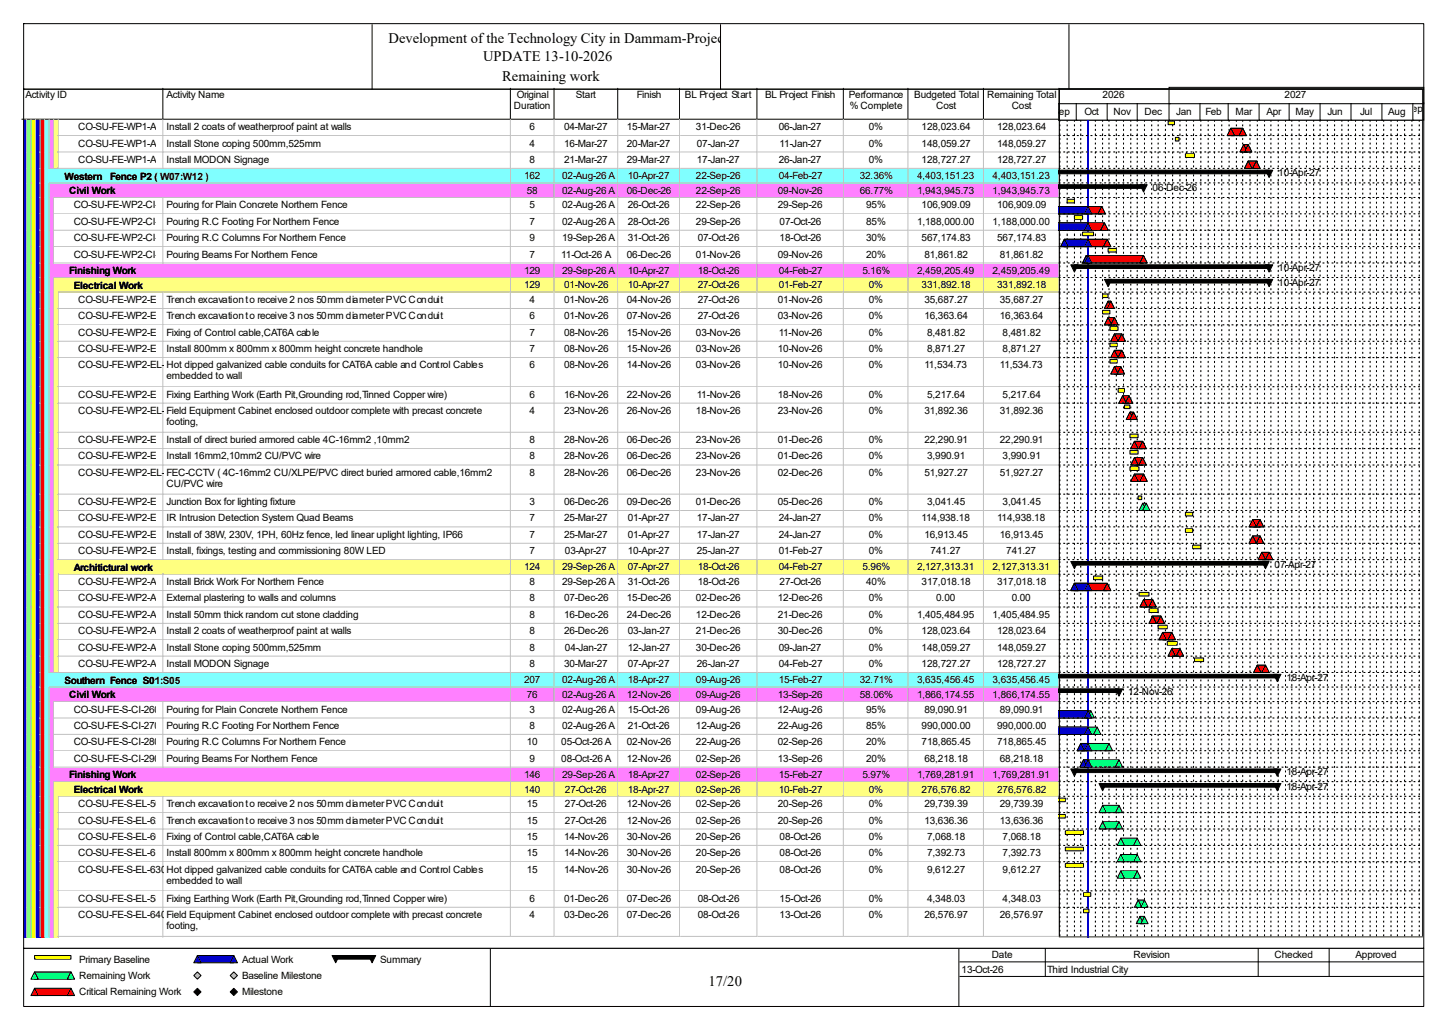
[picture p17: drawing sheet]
<svg xmlns="http://www.w3.org/2000/svg" width="420mm" height="297mm" viewBox="0 0 420 297" stroke-linecap="round" stroke-linejoin="round" font-family="sans-serif">
<defs><g id="words">
<g font-size="4.2">
<text x="112.6" y="12.4">Development of the Technology City in Dammam-Project</text>
<text x="140" y="17.7">UPDATE 13-10-2026</text>
<text x="145.5" y="23.5">Remaining work</text>
<text x="205.4" y="285.6">17/20</text>
</g>
<g font-size="2.9">
<text x="7.4" y="28.4">Activity ID</text>
<text x="48.3" y="28.4">Activity Name</text>
<text x="149.8" y="28.4">Original</text>
<text x="166.9" y="28.4">Start</text>
<text x="184.6" y="28.4">Finish</text>
<text x="198.5" y="28.4">BL Project Start</text>
<text x="221.8" y="28.4">BL Project Finish</text>
<text x="246" y="28.4">Performance</text>
<text x="265" y="28.4">Budgeted Total</text>
<text x="286.1" y="28.4">Remaining Total</text>
<text x="319.6" y="28.4">2026</text>
<text x="372.3" y="28.4">2027</text>
<text x="149" y="31.6">Duration</text>
<text x="246.3" y="31.6">% Complete</text>
<text x="271.4" y="31.6">Cost</text>
<text x="293.2" y="31.6">Cost</text>
<text x="305.1" y="33.2">Sep</text>
<text x="314.3" y="33.2">Oct</text>
<text x="322.7" y="33.2">Nov</text>
<text x="331.7" y="33.2">Dec</text>
<text x="341" y="33.2">Jan</text>
<text x="349.4" y="33.2">Feb</text>
<text x="358.1" y="33.2">Mar</text>
<text x="367.1" y="33.2">Apr</text>
<text x="375.5" y="33.2">May</text>
<text x="384.7" y="33.2">Jun</text>
<text x="394.2" y="33.2">Jul</text>
<text x="402.4" y="33.2">Aug</text>
<text x="407.4" y="32.4">Sep</text>
<text x="22.7" y="37.7">CO-SU-FE-WP1-AR-190</text>
<text x="48.3" y="37.7">Install 2 coats of weatherproof paint at walls</text>
<text x="153.5" y="37.7">6</text>
<text x="163.5" y="37.7">04-Mar-27</text>
<text x="181.7" y="37.7">15-Mar-27</text>
<text x="201.7" y="37.7">31-Dec-26</text>
<text x="225.7" y="37.7">06-Jan-27</text>
<text x="251.8" y="37.7">0%</text>
<text x="267.1" y="37.7">128,023.64</text>
<text x="289" y="37.7">128,023.64</text>
<text x="22.7" y="42.5">CO-SU-FE-WP1-AR-200</text>
<text x="22.7" y="47.2">CO-SU-FE-WP1-AR-210</text>
<text x="48.3" y="42.5">Install Stone coping 500mm,525mm</text>
<text x="48.3" y="47.2">Install MODON Signage</text>
<text x="153.5" y="42.5">4</text>
<text x="153.5" y="47.2">8</text>
<text x="163.5" y="42.5">16-Mar-27</text>
<text x="163.5" y="47.2">21-Mar-27</text>
<text x="181.7" y="42.5">20-Mar-27</text>
<text x="181.7" y="47.2">29-Mar-27</text>
<text x="202" y="42.5">07-Jan-27</text>
<text x="202" y="47.2">17-Jan-27</text>
<text x="225.7" y="47.2">26-Jan-27</text>
<text x="226" y="42.5">11-Jan-27</text>
<text x="251.8" y="42.5">0%</text>
<text x="251.8" y="47.2">0%</text>
<text x="267.1" y="42.5">148,059.27</text>
<text x="267.1" y="47.2">128,727.27</text>
<text x="289" y="42.5">148,059.27</text>
<text x="289" y="47.2">128,727.27</text>
<text x="18.7" y="52">Western</text>
<text x="31.9" y="52">Fence P2 ( W07:W12 )</text>
<text x="151.9" y="51.9">162</text>
<text x="162.9" y="51.9">02-Aug-26 A</text>
<text x="181.9" y="51.9">10-Apr-27</text>
<text x="201.7" y="51.9">22-Sep-26</text>
<text x="225.7" y="51.9">04-Feb-27</text>
<text x="249.2" y="51.9">32.36%</text>
<text x="265.8" y="51.9">4,403,151.23</text>
<text x="287.7" y="51.9">4,403,151.23</text>
<text x="370.5" y="51.1">10-Apr-27</text>
<text x="20" y="56.2">Civil Work</text>
<text x="152.7" y="56.1">58</text>
<text x="162.9" y="56.1">02-Aug-26 A</text>
<text x="181.7" y="56.1">06-Dec-26</text>
<text x="201.7" y="56.1">22-Sep-26</text>
<text x="225.5" y="56.1">09-Nov-26</text>
<text x="249.2" y="56.1">66.77%</text>
<text x="265.8" y="56.1">1,943,945.73</text>
<text x="287.7" y="56.1">1,943,945.73</text>
<text x="334.1" y="55.4">06-Dec-26</text>
<text x="21.4" y="60.4">CO-SU-FE-WP2-CI-210</text>
<text x="21.4" y="65.1">CO-SU-FE-WP2-CI-220</text>
<text x="48.3" y="60.4">Pouring for Plain Concrete Northern Fence</text>
<text x="48.3" y="65.1">Pouring R.C Footing For Northern Fence</text>
<text x="153.5" y="60.4">5</text>
<text x="153.5" y="65.1">7</text>
<text x="162.9" y="60.4">02-Aug-26 A</text>
<text x="162.9" y="65.1">02-Aug-26 A</text>
<text x="181.9" y="60.4">26-Oct-26</text>
<text x="181.9" y="65.1">28-Oct-26</text>
<text x="201.7" y="60.4">22-Sep-26</text>
<text x="201.7" y="65.1">29-Sep-26</text>
<text x="225.5" y="60.4">29-Sep-26</text>
<text x="226" y="65.1">07-Oct-26</text>
<text x="251" y="60.4">95%</text>
<text x="251" y="65.1">85%</text>
<text x="265.8" y="65.1">1,188,000.00</text>
<text x="267.1" y="60.4">106,909.09</text>
<text x="287.7" y="65.1">1,188,000.00</text>
<text x="289" y="60.4">106,909.09</text>
<text x="21.4" y="69.9">CO-SU-FE-WP2-CI-230</text>
<text x="48.3" y="69.9">Pouring R.C Columns For Northern Fence</text>
<text x="153.5" y="69.9">9</text>
<text x="162.9" y="69.9">19-Sep-26 A</text>
<text x="181.9" y="69.9">31-Oct-26</text>
<text x="202.3" y="69.9">07-Oct-26</text>
<text x="226" y="69.9">18-Oct-26</text>
<text x="251" y="69.9">30%</text>
<text x="267.1" y="69.9">567,174.83</text>
<text x="289" y="69.9">567,174.83</text>
<text x="21.4" y="74.6">CO-SU-FE-WP2-CI-240</text>
<text x="48.3" y="74.6">Pouring Beams For Northern Fence</text>
<text x="153.5" y="74.6">7</text>
<text x="162.7" y="74.6">11-Oct-26 A</text>
<text x="181.7" y="74.6">06-Dec-26</text>
<text x="201.7" y="74.6">01-Nov-26</text>
<text x="225.5" y="74.6">09-Nov-26</text>
<text x="251" y="74.6">20%</text>
<text x="267.9" y="74.6">81,861.82</text>
<text x="289.8" y="74.6">81,861.82</text>
<text x="20" y="79.5">Finishing Work</text>
<text x="21.4" y="83.7">Electrical Work</text>
<text x="151.9" y="79.4">129</text>
<text x="151.9" y="83.6">129</text>
<text x="162.9" y="79.4">29-Sep-26 A</text>
<text x="163.5" y="83.6">01-Nov-26</text>
<text x="181.9" y="79.4">10-Apr-27</text>
<text x="181.9" y="83.6">10-Apr-27</text>
<text x="202.3" y="79.4">18-Oct-26</text>
<text x="202.3" y="83.6">27-Oct-26</text>
<text x="225.7" y="79.4">04-Feb-27</text>
<text x="225.7" y="83.6">01-Feb-27</text>
<text x="250" y="79.4">5.16%</text>
<text x="251.8" y="83.6">0%</text>
<text x="265.8" y="79.4">2,459,205.49</text>
<text x="267.1" y="83.6">331,892.18</text>
<text x="287.7" y="79.4">2,459,205.49</text>
<text x="289" y="83.6">331,892.18</text>
<text x="370.5" y="78.6">10-Apr-27</text>
<text x="370.5" y="82.8">10-Apr-27</text>
<text x="22.7" y="87.8">CO-SU-FE-WP2-EL-410</text>
<text x="48.3" y="87.8">Trench excavation to receive 2 nos 50mm diameter PVC Conduit</text>
<text x="153.5" y="87.8">4</text>
<text x="163.5" y="87.8">01-Nov-26</text>
<text x="181.7" y="87.8">04-Nov-26</text>
<text x="202.3" y="87.8">27-Oct-26</text>
<text x="225.5" y="87.8">01-Nov-26</text>
<text x="251.8" y="87.8">0%</text>
<text x="267.9" y="87.8">35,687.27</text>
<text x="289.8" y="87.8">35,687.27</text>
<text x="22.7" y="92.5">CO-SU-FE-WP2-EL-470</text>
<text x="48.3" y="92.5">Trench excavation to receive 3 nos 50mm diameter PVC Conduit</text>
<text x="153.5" y="92.5">6</text>
<text x="163.5" y="92.5">01-Nov-26</text>
<text x="181.7" y="92.5">07-Nov-26</text>
<text x="202.3" y="92.5">27-Oct-26</text>
<text x="225.5" y="92.5">03-Nov-26</text>
<text x="251.8" y="92.5">0%</text>
<text x="267.9" y="92.5">16,363.64</text>
<text x="289.8" y="92.5">16,363.64</text>
<text x="22.7" y="97.3">CO-SU-FE-WP2-EL-450</text>
<text x="48.3" y="97.3">Fixing of Control cable,CAT6A cable</text>
<text x="153.5" y="97.3">7</text>
<text x="163.5" y="97.3">08-Nov-26</text>
<text x="181.7" y="97.3">15-Nov-26</text>
<text x="201.7" y="97.3">03-Nov-26</text>
<text x="225.7" y="97.3">11-Nov-26</text>
<text x="251.8" y="97.3">0%</text>
<text x="268.7" y="97.3">8,481.82</text>
<text x="290.6" y="97.3">8,481.82</text>
<text x="22.7" y="102">CO-SU-FE-WP2-EL-460</text>
<text x="22.7" y="106.8">CO-SU-FE-WP2-EL-480</text>
<text x="48.3" y="102">Install 800mm x 800mm x 800mm height concrete handhole</text>
<text x="48.3" y="106.8">Hot dipped galvanized cable conduits for CAT6A cable and Control Cables</text>
<text x="153.5" y="102">7</text>
<text x="153.5" y="106.8">6</text>
<text x="163.5" y="102">08-Nov-26</text>
<text x="163.5" y="106.8">08-Nov-26</text>
<text x="181.7" y="102">15-Nov-26</text>
<text x="181.7" y="106.8">14-Nov-26</text>
<text x="201.7" y="102">03-Nov-26</text>
<text x="201.7" y="106.8">03-Nov-26</text>
<text x="225.5" y="102">10-Nov-26</text>
<text x="225.5" y="106.8">10-Nov-26</text>
<text x="251.8" y="102">0%</text>
<text x="251.8" y="106.8">0%</text>
<text x="267.9" y="106.8">11,534.73</text>
<text x="268.7" y="102">8,871.27</text>
<text x="289.8" y="106.8">11,534.73</text>
<text x="290.6" y="102">8,871.27</text>
<text x="48.3" y="109.9">embedded to wall</text>
<text x="22.7" y="115.2">CO-SU-FE-WP2-EL-430</text>
<text x="22.7" y="120">CO-SU-FE-WP2-EL-490</text>
<text x="48.3" y="115.2">Fixing Earthing Work (Earth Pit,Grounding rod,Tinned Copper wire)</text>
<text x="48.3" y="120">Field Equipment Cabinet enclosed outdoor complete with precast concrete</text>
<text x="153.5" y="115.2">6</text>
<text x="153.5" y="120">4</text>
<text x="163.5" y="115.2">16-Nov-26</text>
<text x="163.5" y="120">23-Nov-26</text>
<text x="181.7" y="115.2">22-Nov-26</text>
<text x="181.7" y="120">26-Nov-26</text>
<text x="201.7" y="120">18-Nov-26</text>
<text x="202" y="115.2">11-Nov-26</text>
<text x="225.5" y="115.2">18-Nov-26</text>
<text x="225.5" y="120">23-Nov-26</text>
<text x="251.8" y="115.2">0%</text>
<text x="251.8" y="120">0%</text>
<text x="267.9" y="120">31,892.36</text>
<text x="268.7" y="115.2">5,217.64</text>
<text x="289.8" y="120">31,892.36</text>
<text x="290.6" y="115.2">5,217.64</text>
<text x="48.3" y="123.1">footing,</text>
<text x="22.7" y="128.4">CO-SU-FE-WP2-EL-510</text>
<text x="48.3" y="128.4">Install of direct buried armored cable 4C-16mm2 ,10mm2</text>
<text x="153.5" y="128.4">8</text>
<text x="163.5" y="128.4">28-Nov-26</text>
<text x="181.7" y="128.4">06-Dec-26</text>
<text x="201.7" y="128.4">23-Nov-26</text>
<text x="225.5" y="128.4">01-Dec-26</text>
<text x="251.8" y="128.4">0%</text>
<text x="267.9" y="128.4">22,290.91</text>
<text x="289.8" y="128.4">22,290.91</text>
<text x="22.7" y="133.1">CO-SU-FE-WP2-EL-520</text>
<text x="22.7" y="137.9">CO-SU-FE-WP2-EL-540</text>
<text x="48.3" y="133.1">Install 16mm2,10mm2 CU/PVC wire</text>
<text x="48.3" y="137.9">FEC-CCTV ( 4C-16mm2 CU/XLPE/PVC direct buried armored cable,16mm2</text>
<text x="153.5" y="133.1">8</text>
<text x="153.5" y="137.9">8</text>
<text x="163.5" y="133.1">28-Nov-26</text>
<text x="163.5" y="137.9">28-Nov-26</text>
<text x="181.7" y="133.1">06-Dec-26</text>
<text x="181.7" y="137.9">06-Dec-26</text>
<text x="201.7" y="133.1">23-Nov-26</text>
<text x="201.7" y="137.9">23-Nov-26</text>
<text x="225.5" y="133.1">01-Dec-26</text>
<text x="225.5" y="137.9">02-Dec-26</text>
<text x="251.8" y="133.1">0%</text>
<text x="251.8" y="137.9">0%</text>
<text x="267.9" y="137.9">51,927.27</text>
<text x="268.7" y="133.1">3,990.91</text>
<text x="289.8" y="137.9">51,927.27</text>
<text x="290.6" y="133.1">3,990.91</text>
<text x="48.3" y="141.1">CU/PVC wire</text>
<text x="22.7" y="146.3">CO-SU-FE-WP2-EL-400</text>
<text x="48.3" y="146.3">Junction Box for lighting fixture</text>
<text x="153.5" y="146.3">3</text>
<text x="163.5" y="146.3">06-Dec-26</text>
<text x="181.7" y="146.3">09-Dec-26</text>
<text x="201.7" y="146.3">01-Dec-26</text>
<text x="225.5" y="146.3">05-Dec-26</text>
<text x="251.8" y="146.3">0%</text>
<text x="268.7" y="146.3">3,041.45</text>
<text x="290.6" y="146.3">3,041.45</text>
<text x="22.7" y="151.1">CO-SU-FE-WP2-EL-440</text>
<text x="22.7" y="155.8">CO-SU-FE-WP2-EL-530</text>
<text x="48.3" y="151.1">IR Intrusion Detection System Quad Beams</text>
<text x="48.3" y="155.8">Install of 38W, 230V, 1PH, 60Hz fence, led linear uplight lighting, IP66</text>
<text x="153.5" y="151.1">7</text>
<text x="153.5" y="155.8">7</text>
<text x="163.5" y="151.1">25-Mar-27</text>
<text x="163.5" y="155.8">25-Mar-27</text>
<text x="181.9" y="151.1">01-Apr-27</text>
<text x="181.9" y="155.8">01-Apr-27</text>
<text x="202" y="151.1">17-Jan-27</text>
<text x="202" y="155.8">17-Jan-27</text>
<text x="225.7" y="151.1">24-Jan-27</text>
<text x="225.7" y="155.8">24-Jan-27</text>
<text x="251.8" y="151.1">0%</text>
<text x="251.8" y="155.8">0%</text>
<text x="267.1" y="151.1">114,938.18</text>
<text x="267.9" y="155.8">16,913.45</text>
<text x="289" y="151.1">114,938.18</text>
<text x="289.8" y="155.8">16,913.45</text>
<text x="22.7" y="160.6">CO-SU-FE-WP2-EL-420</text>
<text x="48.3" y="160.6">Install, fixings, testing and commissioning 80W LED</text>
<text x="153.5" y="160.6">7</text>
<text x="163.7" y="160.6">03-Apr-27</text>
<text x="181.9" y="160.6">10-Apr-27</text>
<text x="202" y="160.6">25-Jan-27</text>
<text x="225.7" y="160.6">01-Feb-27</text>
<text x="251.8" y="160.6">0%</text>
<text x="269.7" y="160.6">741.27</text>
<text x="291.6" y="160.6">741.27</text>
<text x="21.4" y="165.4">Architictural work</text>
<text x="151.9" y="165.3">124</text>
<text x="162.9" y="165.3">29-Sep-26 A</text>
<text x="181.9" y="165.3">07-Apr-27</text>
<text x="202.3" y="165.3">18-Oct-26</text>
<text x="225.7" y="165.3">04-Feb-27</text>
<text x="250" y="165.3">5.96%</text>
<text x="265.8" y="165.3">2,127,313.31</text>
<text x="287.7" y="165.3">2,127,313.31</text>
<text x="369.4" y="164.5">07-Apr-27</text>
<text x="22.7" y="169.5">CO-SU-FE-WP2-AR-220</text>
<text x="48.3" y="169.5">Install Brick Work For Northern Fence</text>
<text x="153.5" y="169.5">8</text>
<text x="162.9" y="169.5">29-Sep-26 A</text>
<text x="181.9" y="169.5">31-Oct-26</text>
<text x="202.3" y="169.5">18-Oct-26</text>
<text x="226" y="169.5">27-Oct-26</text>
<text x="251" y="169.5">40%</text>
<text x="267.1" y="169.5">317,018.18</text>
<text x="289" y="169.5">317,018.18</text>
<text x="22.7" y="174.3">CO-SU-FE-WP2-AR-230</text>
<text x="22.7" y="179">CO-SU-FE-WP2-AR-240</text>
<text x="48.3" y="174.3">External plastering to walls and columns</text>
<text x="48.3" y="179">Install 50mm thick random cut stone cladding</text>
<text x="153.5" y="174.3">8</text>
<text x="153.5" y="179">8</text>
<text x="163.5" y="174.3">07-Dec-26</text>
<text x="163.5" y="179">16-Dec-26</text>
<text x="181.7" y="174.3">15-Dec-26</text>
<text x="181.7" y="179">24-Dec-26</text>
<text x="201.7" y="174.3">02-Dec-26</text>
<text x="201.7" y="179">12-Dec-26</text>
<text x="225.5" y="174.3">12-Dec-26</text>
<text x="225.5" y="179">21-Dec-26</text>
<text x="251.8" y="174.3">0%</text>
<text x="251.8" y="179">0%</text>
<text x="265.8" y="179">1,405,484.95</text>
<text x="271.4" y="174.3">0.00</text>
<text x="287.7" y="179">1,405,484.95</text>
<text x="293.2" y="174.3">0.00</text>
<text x="22.7" y="183.8">CO-SU-FE-WP2-AR-250</text>
<text x="48.3" y="183.8">Install 2 coats of weatherproof paint at walls</text>
<text x="153.5" y="183.8">8</text>
<text x="163.5" y="183.8">26-Dec-26</text>
<text x="181.9" y="183.8">03-Jan-27</text>
<text x="201.7" y="183.8">21-Dec-26</text>
<text x="225.5" y="183.8">30-Dec-26</text>
<text x="251.8" y="183.8">0%</text>
<text x="267.1" y="183.8">128,023.64</text>
<text x="289" y="183.8">128,023.64</text>
<text x="22.7" y="188.5">CO-SU-FE-WP2-AR-260</text>
<text x="48.3" y="188.5">Install Stone coping 500mm,525mm</text>
<text x="153.5" y="188.5">8</text>
<text x="163.7" y="188.5">04-Jan-27</text>
<text x="181.9" y="188.5">12-Jan-27</text>
<text x="201.7" y="188.5">30-Dec-26</text>
<text x="225.7" y="188.5">09-Jan-27</text>
<text x="251.8" y="188.5">0%</text>
<text x="267.1" y="188.5">148,059.27</text>
<text x="289" y="188.5">148,059.27</text>
<text x="22.7" y="193.3">CO-SU-FE-WP2-AR-270</text>
<text x="48.3" y="193.3">Install MODON Signage</text>
<text x="153.5" y="193.3">8</text>
<text x="163.5" y="193.3">30-Mar-27</text>
<text x="181.9" y="193.3">07-Apr-27</text>
<text x="202" y="193.3">26-Jan-27</text>
<text x="225.7" y="193.3">04-Feb-27</text>
<text x="251.8" y="193.3">0%</text>
<text x="267.1" y="193.3">128,727.27</text>
<text x="289" y="193.3">128,727.27</text>
<text x="372.9" y="197.2">18-Apr-27</text>
<text x="18.7" y="198.1">Southern Fence S01:S05</text>
<text x="20" y="202.3">Civil Work</text>
<text x="151.9" y="198">207</text>
<text x="152.7" y="202.2">76</text>
<text x="162.9" y="198">02-Aug-26 A</text>
<text x="162.9" y="202.2">02-Aug-26 A</text>
<text x="181.7" y="202.2">12-Nov-26</text>
<text x="181.9" y="198">18-Apr-27</text>
<text x="201.7" y="198">09-Aug-26</text>
<text x="201.7" y="202.2">09-Aug-26</text>
<text x="225.5" y="202.2">13-Sep-26</text>
<text x="225.7" y="198">15-Feb-27</text>
<text x="249.2" y="198">32.71%</text>
<text x="249.2" y="202.2">58.06%</text>
<text x="265.8" y="198">3,635,456.45</text>
<text x="265.8" y="202.2">1,866,174.55</text>
<text x="287.7" y="198">3,635,456.45</text>
<text x="287.7" y="202.2">1,866,174.55</text>
<text x="327" y="201.5">12-Nov-26</text>
<text x="21.4" y="206.5">CO-SU-FE-S-CI-260</text>
<text x="48.3" y="206.5">Pouring for Plain Concrete Northern Fence</text>
<text x="153.5" y="206.5">3</text>
<text x="162.9" y="206.5">02-Aug-26 A</text>
<text x="181.9" y="206.5">15-Oct-26</text>
<text x="201.7" y="206.5">09-Aug-26</text>
<text x="225.5" y="206.5">12-Aug-26</text>
<text x="251" y="206.5">95%</text>
<text x="267.9" y="206.5">89,090.91</text>
<text x="289.8" y="206.5">89,090.91</text>
<text x="21.4" y="211.2">CO-SU-FE-S-CI-270</text>
<text x="21.4" y="215.9">CO-SU-FE-S-CI-280</text>
<text x="48.3" y="211.2">Pouring R.C Footing For Northern Fence</text>
<text x="48.3" y="215.9">Pouring R.C Columns For Northern Fence</text>
<text x="152.7" y="215.9">10</text>
<text x="153.5" y="211.2">8</text>
<text x="162.7" y="215.9">05-Oct-26 A</text>
<text x="162.9" y="211.2">02-Aug-26 A</text>
<text x="181.7" y="215.9">02-Nov-26</text>
<text x="181.9" y="211.2">21-Oct-26</text>
<text x="201.7" y="211.2">12-Aug-26</text>
<text x="201.7" y="215.9">22-Aug-26</text>
<text x="225.5" y="211.2">22-Aug-26</text>
<text x="225.5" y="215.9">02-Sep-26</text>
<text x="251" y="211.2">85%</text>
<text x="251" y="215.9">20%</text>
<text x="267.1" y="211.2">990,000.00</text>
<text x="267.1" y="215.9">718,865.45</text>
<text x="289" y="211.2">990,000.00</text>
<text x="289" y="215.9">718,865.45</text>
<text x="21.4" y="220.7">CO-SU-FE-S-CI-290</text>
<text x="48.3" y="220.7">Pouring Beams For Northern Fence</text>
<text x="153.5" y="220.7">9</text>
<text x="162.7" y="220.7">08-Oct-26 A</text>
<text x="181.7" y="220.7">12-Nov-26</text>
<text x="201.7" y="220.7">02-Sep-26</text>
<text x="225.5" y="220.7">13-Sep-26</text>
<text x="251" y="220.7">20%</text>
<text x="267.9" y="220.7">68,218.18</text>
<text x="289.8" y="220.7">68,218.18</text>
<text x="20" y="225.5">Finishing Work</text>
<text x="151.9" y="225.4">146</text>
<text x="162.9" y="225.4">29-Sep-26 A</text>
<text x="181.9" y="225.4">18-Apr-27</text>
<text x="201.7" y="225.4">02-Sep-26</text>
<text x="225.7" y="225.4">15-Feb-27</text>
<text x="250" y="225.4">5.97%</text>
<text x="265.8" y="225.4">1,769,281.91</text>
<text x="287.7" y="225.4">1,769,281.91</text>
<text x="372.9" y="224.7">18-Apr-27</text>
<text x="21.4" y="229.7">Electrical Work</text>
<text x="22.7" y="233.9">CO-SU-FE-S-EL-560</text>
<text x="48.3" y="233.9">Trench excavation to receive 2 nos 50mm diameter PVC Conduit</text>
<text x="151.9" y="229.7">140</text>
<text x="152.7" y="233.9">15</text>
<text x="163.7" y="229.7">27-Oct-26</text>
<text x="163.7" y="233.9">27-Oct-26</text>
<text x="181.7" y="233.9">12-Nov-26</text>
<text x="181.9" y="229.7">18-Apr-27</text>
<text x="201.7" y="229.7">02-Sep-26</text>
<text x="201.7" y="233.9">02-Sep-26</text>
<text x="225.5" y="233.9">20-Sep-26</text>
<text x="225.7" y="229.7">10-Feb-27</text>
<text x="251.8" y="229.7">0%</text>
<text x="251.8" y="233.9">0%</text>
<text x="267.1" y="229.7">276,576.82</text>
<text x="267.9" y="233.9">29,739.39</text>
<text x="289" y="229.7">276,576.82</text>
<text x="289.8" y="233.9">29,739.39</text>
<text x="372.9" y="228.9">18-Apr-27</text>
<text x="22.7" y="238.6">CO-SU-FE-S-EL-620</text>
<text x="48.3" y="238.6">Trench excavation to receive 3 nos 50mm diameter PVC Conduit</text>
<text x="152.7" y="238.6">15</text>
<text x="163.7" y="238.6">27-Oct-26</text>
<text x="181.7" y="238.6">12-Nov-26</text>
<text x="201.7" y="238.6">02-Sep-26</text>
<text x="225.5" y="238.6">20-Sep-26</text>
<text x="251.8" y="238.6">0%</text>
<text x="267.9" y="238.6">13,636.36</text>
<text x="289.8" y="238.6">13,636.36</text>
<text x="22.7" y="243.4">CO-SU-FE-S-EL-600</text>
<text x="48.3" y="243.4">Fixing of Control cable,CAT6A cable</text>
<text x="152.7" y="243.4">15</text>
<text x="163.5" y="243.4">14-Nov-26</text>
<text x="181.7" y="243.4">30-Nov-26</text>
<text x="201.7" y="243.4">20-Sep-26</text>
<text x="226" y="243.4">08-Oct-26</text>
<text x="251.8" y="243.4">0%</text>
<text x="268.7" y="243.4">7,068.18</text>
<text x="290.6" y="243.4">7,068.18</text>
<text x="22.7" y="248.1">CO-SU-FE-S-EL-610</text>
<text x="48.3" y="248.1">Install 800mm x 800mm x 800mm height concrete handhole</text>
<text x="152.7" y="248.1">15</text>
<text x="163.5" y="248.1">14-Nov-26</text>
<text x="181.7" y="248.1">30-Nov-26</text>
<text x="201.7" y="248.1">20-Sep-26</text>
<text x="226" y="248.1">08-Oct-26</text>
<text x="251.8" y="248.1">0%</text>
<text x="268.7" y="248.1">7,392.73</text>
<text x="290.6" y="248.1">7,392.73</text>
<text x="22.7" y="252.9">CO-SU-FE-S-EL-630</text>
<text x="48.3" y="252.9">Hot dipped galvanized cable conduits for CAT6A cable and Control Cables</text>
<text x="48.3" y="256">embedded to wall</text>
<text x="152.7" y="252.9">15</text>
<text x="163.5" y="252.9">14-Nov-26</text>
<text x="181.7" y="252.9">30-Nov-26</text>
<text x="201.7" y="252.9">20-Sep-26</text>
<text x="226" y="252.9">08-Oct-26</text>
<text x="251.8" y="252.9">0%</text>
<text x="268.7" y="252.9">9,612.27</text>
<text x="290.6" y="252.9">9,612.27</text>
<text x="22.7" y="261.3">CO-SU-FE-S-EL-580</text>
<text x="48.3" y="261.3">Fixing Earthing Work (Earth Pit,Grounding rod,Tinned Copper wire)</text>
<text x="153.5" y="261.3">6</text>
<text x="163.5" y="261.3">01-Dec-26</text>
<text x="181.7" y="261.3">07-Dec-26</text>
<text x="202.3" y="261.3">08-Oct-26</text>
<text x="226" y="261.3">15-Oct-26</text>
<text x="251.8" y="261.3">0%</text>
<text x="268.7" y="261.3">4,348.03</text>
<text x="290.6" y="261.3">4,348.03</text>
<text x="22.7" y="266.1">CO-SU-FE-S-EL-640</text>
<text x="48.3" y="266.1">Field Equipment Cabinet enclosed outdoor complete with precast concrete</text>
<text x="48.3" y="269.2">footing,</text>
<text x="153.5" y="266.1">4</text>
<text x="163.5" y="266.1">03-Dec-26</text>
<text x="181.7" y="266.1">07-Dec-26</text>
<text x="202.3" y="266.1">08-Oct-26</text>
<text x="226" y="266.1">13-Oct-26</text>
<text x="251.8" y="266.1">0%</text>
<text x="267.9" y="266.1">26,576.97</text>
<text x="289.8" y="266.1">26,576.97</text>
<text x="22.9" y="279">Primary Baseline</text>
<text x="70.1" y="279">Actual Work</text>
<text x="110.2" y="279">Summary</text>
<text x="278.7" y="281.9">13-Oct-26</text>
<text x="287.4" y="277.7">Date</text>
<text x="303.5" y="281.9">Third Industrial City</text>
<text x="328.5" y="277.7">Revision</text>
<text x="369.4" y="277.7">Checked</text>
<text x="392.9" y="277.7">Approved</text>
<text x="22.9" y="283.7">Remaining Work</text>
<text x="70.1" y="283.7">Baseline Milestone</text>
<text x="22.9" y="288.5">Critical Remaining Work</text>
<text x="70.1" y="288.5">Milestone</text>
</g>
</g></defs>
<path d="M47.2 25.6v8.9h-40.9" fill="none" stroke="#000" stroke-width=".29"/>
<path d="M47.5 25.6h100.7v9.2h-100.7z" fill="#fff"/>
<path d="M147.9 25.6v8.9h-100.7" fill="none" stroke="#000" stroke-width=".29"/>
<path d="M148.2 25.6h12.7v9.2h-12.7z" fill="#fff"/>
<path d="M160.6 25.6v8.9h-12.7" fill="none" stroke="#000" stroke-width=".29"/>
<path d="M160.9 25.6h18.4v9.2h-18.4z" fill="#fff"/>
<path d="M179 25.6v8.9h-18.4" fill="none" stroke="#000" stroke-width=".29"/>
<path d="M179.3 25.6h17.9v9.2h-17.9z" fill="#fff"/>
<path d="M197 25.6v8.9h-18" fill="none" stroke="#000" stroke-width=".29"/>
<path d="M197.2 25.6h22.5v9.2h-22.5z" fill="#fff"/>
<path d="M219.4 25.6v8.9h-22.4" fill="none" stroke="#000" stroke-width=".29"/>
<path d="M219.7 25.6h25v9.2h-25z" fill="#fff"/>
<path d="M244.4 25.6v8.9h-25" fill="none" stroke="#000" stroke-width=".29"/>
<path d="M244.7 25.6h18.7v9.2h-18.7z" fill="#fff"/>
<path d="M263.2 25.6v8.9h-18.8" fill="none" stroke="#000" stroke-width=".29"/>
<path d="M263.4 25.6h21.9v9.2h-21.9z" fill="#fff"/>
<path d="M285 25.6v8.9h-21.8" fill="none" stroke="#000" stroke-width=".29"/>
<path d="M285.3 25.6h21.9v9.2h-21.9z" fill="#fff"/>
<path d="M306.9 25.6v8.9h-21.9" fill="none" stroke="#000" stroke-width=".29"/>
<path d="M6.6 34.8h1.3v4.7h-1.3z" fill="#00f"/>
<path d="M7.6 34.5v5.1" fill="none" stroke="#c0c0c0" stroke-width=".29"/>
<path d="M7.9 34.8h1.3v4.7h-1.3z" fill="#80ff80"/>
<path d="M9 34.5v5.1" fill="none" stroke="#c0c0c0" stroke-width=".29"/>
<path d="M9.2 34.8h1.3v4.7h-1.3z" fill="#ff0"/>
<path d="M10.3 34.5v5.1" fill="none" stroke="#c0c0c0" stroke-width=".29"/>
<path d="M10.5 34.8h1.4v4.7h-1.4z" fill="#00f"/>
<path d="M11.6 34.5v5.1" fill="none" stroke="#c0c0c0" stroke-width=".29"/>
<path d="M11.9 34.8h1.3v4.7h-1.3z" fill="#f00"/>
<path d="M12.9 34.5v5.1" fill="none" stroke="#c0c0c0" stroke-width=".29"/>
<path d="M13.2 34.8h1.3v4.7h-1.3z" fill="#80ffff"/>
<path d="M14.2 34.5v5.1" fill="none" stroke="#c0c0c0" stroke-width=".29"/>
<path d="M14.5 34.8h1.3v4.7h-1.3z" fill="#ff80ff"/>
<path d="M15.6 34.5v5.1" fill="none" stroke="#c0c0c0" stroke-width=".29"/>
<path d="M15.8 34.8h1.3v4.7h-1.3z" fill="#ffff80"/>
<path d="M16.9 34.5v5.1" fill="none" stroke="#c0c0c0" stroke-width=".29"/>
<path d="M17.1 34.8h30.4v4.7h-30.4z" fill="#fff"/>
<path d="M16.9 39.3h30.6M47.2 34.5v5.1" fill="none" stroke="#c0c0c0" stroke-width=".29"/>
<path d="M47.5 34.8h100.7v4.7h-100.7z" fill="#fff"/>
<path d="M147.9 34.5v4.8h-100.4" fill="none" stroke="#c0c0c0" stroke-width=".29"/>
<path d="M148.2 34.8h12.7v4.7h-12.7z" fill="#fff"/>
<path d="M160.6 34.5v4.8h-12.4" fill="none" stroke="#c0c0c0" stroke-width=".29"/>
<path d="M160.9 34.8h18.4v4.7h-18.4z" fill="#fff"/>
<path d="M179 34.5v4.8h-18.1" fill="none" stroke="#c0c0c0" stroke-width=".29"/>
<path d="M179.3 34.8h17.9v4.7h-17.9z" fill="#fff"/>
<path d="M197 34.5v4.8h-17.7" fill="none" stroke="#c0c0c0" stroke-width=".29"/>
<path d="M197.2 34.8h22.5v4.7h-22.5z" fill="#fff"/>
<path d="M219.4 34.5v4.8h-22.2" fill="none" stroke="#c0c0c0" stroke-width=".29"/>
<path d="M219.7 34.8h25v4.7h-25z" fill="#fff"/>
<path d="M244.4 34.5v4.8h-24.7" fill="none" stroke="#c0c0c0" stroke-width=".29"/>
<path d="M244.7 34.8h18.7v4.7h-18.7z" fill="#fff"/>
<path d="M263.2 34.5v4.8h-18.5" fill="none" stroke="#c0c0c0" stroke-width=".29"/>
<path d="M263.4 34.8h21.9v4.7h-21.9z" fill="#fff"/>
<path d="M285 34.5v4.8h-21.6" fill="none" stroke="#c0c0c0" stroke-width=".29"/>
<path d="M285.3 34.8h21.9v4.7h-21.9z" fill="#fff"/>
<path d="M306.9 34.5v4.8h-21.6" fill="none" stroke="#c0c0c0" stroke-width=".29"/>
<path d="M6.6 39.5h1.3v4.8h-1.3z" fill="#00f"/>
<path d="M7.6 39.3v5" fill="none" stroke="#c0c0c0" stroke-width=".29"/>
<path d="M7.9 39.5h1.3v4.8h-1.3z" fill="#80ff80"/>
<path d="M9 39.3v5" fill="none" stroke="#c0c0c0" stroke-width=".29"/>
<path d="M9.2 39.5h1.3v4.8h-1.3z" fill="#ff0"/>
<path d="M10.3 39.3v5" fill="none" stroke="#c0c0c0" stroke-width=".29"/>
<path d="M10.5 39.5h1.4v4.8h-1.4z" fill="#00f"/>
<path d="M11.6 39.3v5" fill="none" stroke="#c0c0c0" stroke-width=".29"/>
<path d="M11.9 39.5h1.3v4.8h-1.3z" fill="#f00"/>
<path d="M12.9 39.3v5" fill="none" stroke="#c0c0c0" stroke-width=".29"/>
<path d="M13.2 39.5h1.3v4.8h-1.3z" fill="#80ffff"/>
<path d="M14.2 39.3v5" fill="none" stroke="#c0c0c0" stroke-width=".29"/>
<path d="M14.5 39.5h1.3v4.8h-1.3z" fill="#ff80ff"/>
<path d="M15.6 39.3v5" fill="none" stroke="#c0c0c0" stroke-width=".29"/>
<path d="M15.8 39.5h1.3v4.8h-1.3z" fill="#ffff80"/>
<path d="M16.9 39.3v5" fill="none" stroke="#c0c0c0" stroke-width=".29"/>
<path d="M17.1 39.5h30.4v4.8h-30.4z" fill="#fff"/>
<path d="M47.2 39.3v5M16.9 44h30.6" fill="none" stroke="#c0c0c0" stroke-width=".29"/>
<path d="M47.5 39.5h100.7v4.8h-100.7z" fill="#fff"/>
<path d="M147.9 39.3v4.7h-100.4" fill="none" stroke="#c0c0c0" stroke-width=".29"/>
<path d="M148.2 39.5h12.7v4.8h-12.7z" fill="#fff"/>
<path d="M160.6 39.3v4.7h-12.4" fill="none" stroke="#c0c0c0" stroke-width=".29"/>
<path d="M160.9 39.5h18.4v4.8h-18.4z" fill="#fff"/>
<path d="M179 39.3v4.7h-18.1" fill="none" stroke="#c0c0c0" stroke-width=".29"/>
<path d="M179.3 39.5h17.9v4.8h-17.9z" fill="#fff"/>
<path d="M197 39.3v4.7h-17.7" fill="none" stroke="#c0c0c0" stroke-width=".29"/>
<path d="M197.2 39.5h22.5v4.8h-22.5z" fill="#fff"/>
<path d="M219.4 39.3v4.7h-22.2" fill="none" stroke="#c0c0c0" stroke-width=".29"/>
<path d="M219.7 39.5h25v4.8h-25z" fill="#fff"/>
<path d="M244.4 39.3v4.7h-24.7" fill="none" stroke="#c0c0c0" stroke-width=".29"/>
<path d="M244.7 39.5h18.7v4.8h-18.7z" fill="#fff"/>
<path d="M263.2 39.3v4.7h-18.5" fill="none" stroke="#c0c0c0" stroke-width=".29"/>
<path d="M263.4 39.5h21.9v4.8h-21.9z" fill="#fff"/>
<path d="M285 39.3v4.7h-21.6" fill="none" stroke="#c0c0c0" stroke-width=".29"/>
<path d="M285.3 39.5h21.9v4.8h-21.9z" fill="#fff"/>
<path d="M306.9 39.3v4.7h-21.6" fill="none" stroke="#c0c0c0" stroke-width=".29"/>
<path d="M6.6 44.3h1.3v4.8h-1.3z" fill="#00f"/>
<path d="M7.6 44v5" fill="none" stroke="#c0c0c0" stroke-width=".29"/>
<path d="M7.9 44.3h1.3v4.8h-1.3z" fill="#80ff80"/>
<path d="M9 44v5" fill="none" stroke="#c0c0c0" stroke-width=".29"/>
<path d="M9.2 44.3h1.3v4.8h-1.3z" fill="#ff0"/>
<path d="M10.3 44v5" fill="none" stroke="#c0c0c0" stroke-width=".29"/>
<path d="M10.5 44.3h1.4v4.8h-1.4z" fill="#00f"/>
<path d="M11.6 44v5" fill="none" stroke="#c0c0c0" stroke-width=".29"/>
<path d="M11.9 44.3h1.3v4.8h-1.3z" fill="#f00"/>
<path d="M12.9 44v5" fill="none" stroke="#c0c0c0" stroke-width=".29"/>
<path d="M13.2 44.3h1.3v4.8h-1.3z" fill="#80ffff"/>
<path d="M14.2 44v5" fill="none" stroke="#c0c0c0" stroke-width=".29"/>
<path d="M14.5 44.3h1.3v4.8h-1.3z" fill="#ff80ff"/>
<path d="M14.2 48.8h1.6M15.6 44v5" fill="none" stroke="#c0c0c0" stroke-width=".29"/>
<path d="M15.8 44.3h1.3v4.8h-1.3z" fill="#ffff80"/>
<path d="M15.6 48.8h1.5M16.9 44v5" fill="none" stroke="#c0c0c0" stroke-width=".29"/>
<path d="M17.1 44.3h30.4v4.8h-30.4z" fill="#fff"/>
<path d="M16.9 48.8h30.6M47.2 44v5" fill="none" stroke="#c0c0c0" stroke-width=".29"/>
<path d="M47.5 44.3h100.7v4.8h-100.7z" fill="#fff"/>
<path d="M147.9 44v4.8h-100.4" fill="none" stroke="#c0c0c0" stroke-width=".29"/>
<path d="M148.2 44.3h12.7v4.8h-12.7z" fill="#fff"/>
<path d="M160.6 44v4.8h-12.4" fill="none" stroke="#c0c0c0" stroke-width=".29"/>
<path d="M160.9 44.3h18.4v4.8h-18.4z" fill="#fff"/>
<path d="M179 44v4.8h-18.1" fill="none" stroke="#c0c0c0" stroke-width=".29"/>
<path d="M179.3 44.3h17.9v4.8h-17.9z" fill="#fff"/>
<path d="M197 44v4.8h-17.7" fill="none" stroke="#c0c0c0" stroke-width=".29"/>
<path d="M197.2 44.3h22.5v4.8h-22.5z" fill="#fff"/>
<path d="M219.4 44v4.8h-22.2" fill="none" stroke="#c0c0c0" stroke-width=".29"/>
<path d="M219.7 44.3h25v4.8h-25z" fill="#fff"/>
<path d="M244.4 44v4.8h-24.7" fill="none" stroke="#c0c0c0" stroke-width=".29"/>
<path d="M244.7 44.3h18.7v4.8h-18.7z" fill="#fff"/>
<path d="M263.2 44v4.8h-18.5" fill="none" stroke="#c0c0c0" stroke-width=".29"/>
<path d="M263.4 44.3h21.9v4.8h-21.9z" fill="#fff"/>
<path d="M285 44v4.8h-21.6" fill="none" stroke="#c0c0c0" stroke-width=".29"/>
<path d="M285.3 44.3h21.9v4.8h-21.9z" fill="#fff"/>
<path d="M306.9 44v4.8h-21.6" fill="none" stroke="#c0c0c0" stroke-width=".29"/>
<path d="M6.6 49.1h1.3v4.2h-1.3z" fill="#00f"/>
<path d="M7.6 48.8v4.5" fill="none" stroke="#c0c0c0" stroke-width=".29"/>
<path d="M7.9 49.1h1.3v4.2h-1.3z" fill="#80ff80"/>
<path d="M9 48.8v4.5" fill="none" stroke="#c0c0c0" stroke-width=".29"/>
<path d="M9.2 49.1h1.3v4.2h-1.3z" fill="#ff0"/>
<path d="M10.3 48.8v4.5" fill="none" stroke="#c0c0c0" stroke-width=".29"/>
<path d="M10.5 49.1h1.4v4.2h-1.4z" fill="#00f"/>
<path d="M11.6 48.8v4.5" fill="none" stroke="#c0c0c0" stroke-width=".29"/>
<path d="M11.9 49.1h1.3v4.2h-1.3z" fill="#f00"/>
<path d="M12.9 48.8v4.5" fill="none" stroke="#c0c0c0" stroke-width=".29"/>
<path d="M13.2 49.1h34.3v4.2h-34.3z" fill="#80ffff"/>
<path d="M14.2 53h33.3" fill="none" stroke="#c0c0c0" stroke-width=".29"/>
<path d="M47.5 49.1h100.7v4.2h-100.7z" fill="#80ffff"/>
<path d="M147.9 48.8v4.2h-100.4" fill="none" stroke="#c0c0c0" stroke-width=".29"/>
<path d="M148.2 49.1h12.7v4.2h-12.7z" fill="#80ffff"/>
<path d="M160.6 48.8v4.2h-12.4" fill="none" stroke="#c0c0c0" stroke-width=".29"/>
<path d="M160.9 49.1h18.4v4.2h-18.4z" fill="#80ffff"/>
<path d="M179 48.8v4.2h-18.1" fill="none" stroke="#c0c0c0" stroke-width=".29"/>
<path d="M179.3 49.1h17.9v4.2h-17.9z" fill="#80ffff"/>
<path d="M197 48.8v4.2h-17.7" fill="none" stroke="#c0c0c0" stroke-width=".29"/>
<path d="M197.2 49.1h22.5v4.2h-22.5z" fill="#80ffff"/>
<path d="M219.4 48.8v4.2h-22.2" fill="none" stroke="#c0c0c0" stroke-width=".29"/>
<path d="M219.7 49.1h25v4.2h-25z" fill="#80ffff"/>
<path d="M244.4 48.8v4.2h-24.7" fill="none" stroke="#c0c0c0" stroke-width=".29"/>
<path d="M244.7 49.1h18.7v4.2h-18.7z" fill="#80ffff"/>
<path d="M263.2 48.8v4.2h-18.5" fill="none" stroke="#c0c0c0" stroke-width=".29"/>
<path d="M263.4 49.1h21.9v4.2h-21.9z" fill="#80ffff"/>
<path d="M285 48.8v4.2h-21.6" fill="none" stroke="#c0c0c0" stroke-width=".29"/>
<path d="M285.3 49.1h21.9v4.2h-21.9z" fill="#80ffff"/>
<path d="M306.9 48.8v4.2h-21.6" fill="none" stroke="#c0c0c0" stroke-width=".29"/>
<path d="M6.6 53.3h1.3v4.2h-1.3z" fill="#00f"/>
<path d="M7.6 53v4.5" fill="none" stroke="#c0c0c0" stroke-width=".29"/>
<path d="M7.9 53.3h1.3v4.2h-1.3z" fill="#80ff80"/>
<path d="M9 53v4.5" fill="none" stroke="#c0c0c0" stroke-width=".29"/>
<path d="M9.2 53.3h1.3v4.2h-1.3z" fill="#ff0"/>
<path d="M10.3 53v4.5" fill="none" stroke="#c0c0c0" stroke-width=".29"/>
<path d="M10.5 53.3h1.4v4.2h-1.4z" fill="#00f"/>
<path d="M11.6 53v4.5" fill="none" stroke="#c0c0c0" stroke-width=".29"/>
<path d="M11.9 53.3h1.3v4.2h-1.3z" fill="#f00"/>
<path d="M12.9 53v4.5" fill="none" stroke="#c0c0c0" stroke-width=".29"/>
<path d="M13.2 53.3h1.3v4.2h-1.3z" fill="#80ffff"/>
<path d="M14.2 53v4.5" fill="none" stroke="#c0c0c0" stroke-width=".29"/>
<path d="M14.5 53.3h33v4.2h-33z" fill="#ff80ff"/>
<path d="M15.6 57.2h31.9" fill="none" stroke="#c0c0c0" stroke-width=".29"/>
<path d="M47.5 53.3h100.7v4.2h-100.7z" fill="#ff80ff"/>
<path d="M147.9 53v4.2h-100.4" fill="none" stroke="#c0c0c0" stroke-width=".29"/>
<path d="M148.2 53.3h12.7v4.2h-12.7z" fill="#ff80ff"/>
<path d="M160.6 53v4.2h-12.4" fill="none" stroke="#c0c0c0" stroke-width=".29"/>
<path d="M160.9 53.3h18.4v4.2h-18.4z" fill="#ff80ff"/>
<path d="M179 53v4.2h-18.1" fill="none" stroke="#c0c0c0" stroke-width=".29"/>
<path d="M179.3 53.3h17.9v4.2h-17.9z" fill="#ff80ff"/>
<path d="M197 53v4.2h-17.7" fill="none" stroke="#c0c0c0" stroke-width=".29"/>
<path d="M197.2 53.3h22.5v4.2h-22.5z" fill="#ff80ff"/>
<path d="M219.4 53v4.2h-22.2" fill="none" stroke="#c0c0c0" stroke-width=".29"/>
<path d="M219.7 53.3h25v4.2h-25z" fill="#ff80ff"/>
<path d="M244.4 53v4.2h-24.7" fill="none" stroke="#c0c0c0" stroke-width=".29"/>
<path d="M244.7 53.3h18.7v4.2h-18.7z" fill="#ff80ff"/>
<path d="M263.2 53v4.2h-18.5" fill="none" stroke="#c0c0c0" stroke-width=".29"/>
<path d="M263.4 53.3h21.9v4.2h-21.9z" fill="#ff80ff"/>
<path d="M285 53v4.2h-21.6" fill="none" stroke="#c0c0c0" stroke-width=".29"/>
<path d="M285.3 53.3h21.9v4.2h-21.9z" fill="#ff80ff"/>
<path d="M306.9 53v4.2h-21.6" fill="none" stroke="#c0c0c0" stroke-width=".29"/>
<path d="M6.6 57.5h1.3v4.7h-1.3z" fill="#00f"/>
<path d="M7.6 57.2v5" fill="none" stroke="#c0c0c0" stroke-width=".29"/>
<path d="M7.9 57.5h1.3v4.7h-1.3z" fill="#80ff80"/>
<path d="M9 57.2v5" fill="none" stroke="#c0c0c0" stroke-width=".29"/>
<path d="M9.2 57.5h1.3v4.7h-1.3z" fill="#ff0"/>
<path d="M10.3 57.2v5" fill="none" stroke="#c0c0c0" stroke-width=".29"/>
<path d="M10.5 57.5h1.4v4.7h-1.4z" fill="#00f"/>
<path d="M11.6 57.2v5" fill="none" stroke="#c0c0c0" stroke-width=".29"/>
<path d="M11.9 57.5h1.3v4.7h-1.3z" fill="#f00"/>
<path d="M12.9 57.2v5" fill="none" stroke="#c0c0c0" stroke-width=".29"/>
<path d="M13.2 57.5h1.3v4.7h-1.3z" fill="#80ffff"/>
<path d="M14.2 57.2v5" fill="none" stroke="#c0c0c0" stroke-width=".29"/>
<path d="M14.5 57.5h1.3v4.7h-1.3z" fill="#ff80ff"/>
<path d="M15.6 57.2v5" fill="none" stroke="#c0c0c0" stroke-width=".29"/>
<path d="M15.8 57.5h31.7v4.7h-31.7z" fill="#fff"/>
<path d="M47.2 57.2v5M15.6 62h31.9" fill="none" stroke="#c0c0c0" stroke-width=".29"/>
<path d="M47.5 57.5h100.7v4.7h-100.7z" fill="#fff"/>
<path d="M147.9 57.2v4.8h-100.4" fill="none" stroke="#c0c0c0" stroke-width=".29"/>
<path d="M148.2 57.5h12.7v4.7h-12.7z" fill="#fff"/>
<path d="M160.6 57.2v4.8h-12.4" fill="none" stroke="#c0c0c0" stroke-width=".29"/>
<path d="M160.9 57.5h18.4v4.7h-18.4z" fill="#fff"/>
<path d="M179 57.2v4.8h-18.1" fill="none" stroke="#c0c0c0" stroke-width=".29"/>
<path d="M179.3 57.5h17.9v4.7h-17.9z" fill="#fff"/>
<path d="M197 57.2v4.8h-17.7" fill="none" stroke="#c0c0c0" stroke-width=".29"/>
<path d="M197.2 57.5h22.5v4.7h-22.5z" fill="#fff"/>
<path d="M219.4 57.2v4.8h-22.2" fill="none" stroke="#c0c0c0" stroke-width=".29"/>
<path d="M219.7 57.5h25v4.7h-25z" fill="#fff"/>
<path d="M244.4 57.2v4.8h-24.7" fill="none" stroke="#c0c0c0" stroke-width=".29"/>
<path d="M244.7 57.5h18.7v4.7h-18.7z" fill="#fff"/>
<path d="M263.2 57.2v4.8h-18.5" fill="none" stroke="#c0c0c0" stroke-width=".29"/>
<path d="M263.4 57.5h21.9v4.7h-21.9z" fill="#fff"/>
<path d="M285 57.2v4.8h-21.6" fill="none" stroke="#c0c0c0" stroke-width=".29"/>
<path d="M285.3 57.5h21.9v4.7h-21.9z" fill="#fff"/>
<path d="M306.9 57.2v4.8h-21.6" fill="none" stroke="#c0c0c0" stroke-width=".29"/>
<path d="M6.6 62.2h1.3v4.8h-1.3z" fill="#00f"/>
<path d="M7.6 62v5" fill="none" stroke="#c0c0c0" stroke-width=".29"/>
<path d="M7.9 62.2h1.3v4.8h-1.3z" fill="#80ff80"/>
<path d="M9 62v5" fill="none" stroke="#c0c0c0" stroke-width=".29"/>
<path d="M9.2 62.2h1.3v4.8h-1.3z" fill="#ff0"/>
<path d="M10.3 62v5" fill="none" stroke="#c0c0c0" stroke-width=".29"/>
<path d="M10.5 62.2h1.4v4.8h-1.4z" fill="#00f"/>
<path d="M11.6 62v5" fill="none" stroke="#c0c0c0" stroke-width=".29"/>
<path d="M11.9 62.2h1.3v4.8h-1.3z" fill="#f00"/>
<path d="M12.9 62v5" fill="none" stroke="#c0c0c0" stroke-width=".29"/>
<path d="M13.2 62.2h1.3v4.8h-1.3z" fill="#80ffff"/>
<path d="M14.2 62v5" fill="none" stroke="#c0c0c0" stroke-width=".29"/>
<path d="M14.5 62.2h1.3v4.8h-1.3z" fill="#ff80ff"/>
<path d="M15.6 62v5" fill="none" stroke="#c0c0c0" stroke-width=".29"/>
<path d="M15.8 62.2h31.7v4.8h-31.7z" fill="#fff"/>
<path d="M15.6 66.7h31.9M47.2 62v5" fill="none" stroke="#c0c0c0" stroke-width=".29"/>
<path d="M47.5 62.2h100.7v4.8h-100.7z" fill="#fff"/>
<path d="M147.9 62v4.7h-100.4" fill="none" stroke="#c0c0c0" stroke-width=".29"/>
<path d="M148.2 62.2h12.7v4.8h-12.7z" fill="#fff"/>
<path d="M160.6 62v4.7h-12.4" fill="none" stroke="#c0c0c0" stroke-width=".29"/>
<path d="M160.9 62.2h18.4v4.8h-18.4z" fill="#fff"/>
<path d="M179 62v4.7h-18.1" fill="none" stroke="#c0c0c0" stroke-width=".29"/>
<path d="M179.3 62.2h17.9v4.8h-17.9z" fill="#fff"/>
<path d="M197 62v4.7h-17.7" fill="none" stroke="#c0c0c0" stroke-width=".29"/>
<path d="M197.2 62.2h22.5v4.8h-22.5z" fill="#fff"/>
<path d="M219.4 62v4.7h-22.2" fill="none" stroke="#c0c0c0" stroke-width=".29"/>
<path d="M219.7 62.2h25v4.8h-25z" fill="#fff"/>
<path d="M244.4 62v4.7h-24.7" fill="none" stroke="#c0c0c0" stroke-width=".29"/>
<path d="M244.7 62.2h18.7v4.8h-18.7z" fill="#fff"/>
<path d="M263.2 62v4.7h-18.5" fill="none" stroke="#c0c0c0" stroke-width=".29"/>
<path d="M263.4 62.2h21.9v4.8h-21.9z" fill="#fff"/>
<path d="M285 62v4.7h-21.6" fill="none" stroke="#c0c0c0" stroke-width=".29"/>
<path d="M285.3 62.2h21.9v4.8h-21.9z" fill="#fff"/>
<path d="M306.9 62v4.7h-21.6" fill="none" stroke="#c0c0c0" stroke-width=".29"/>
<path d="M6.6 67h1.3v4.7h-1.3z" fill="#00f"/>
<path d="M7.6 66.7v5" fill="none" stroke="#c0c0c0" stroke-width=".29"/>
<path d="M7.9 67h1.3v4.7h-1.3z" fill="#80ff80"/>
<path d="M9 66.7v5" fill="none" stroke="#c0c0c0" stroke-width=".29"/>
<path d="M9.2 67h1.3v4.7h-1.3z" fill="#ff0"/>
<path d="M10.3 66.7v5" fill="none" stroke="#c0c0c0" stroke-width=".29"/>
<path d="M10.5 67h1.4v4.7h-1.4z" fill="#00f"/>
<path d="M11.6 66.7v5" fill="none" stroke="#c0c0c0" stroke-width=".29"/>
<path d="M11.9 67h1.3v4.7h-1.3z" fill="#f00"/>
<path d="M12.9 66.7v5" fill="none" stroke="#c0c0c0" stroke-width=".29"/>
<path d="M13.2 67h1.3v4.7h-1.3z" fill="#80ffff"/>
<path d="M14.2 66.7v5" fill="none" stroke="#c0c0c0" stroke-width=".29"/>
<path d="M14.5 67h1.3v4.7h-1.3z" fill="#ff80ff"/>
<path d="M15.6 66.7v5" fill="none" stroke="#c0c0c0" stroke-width=".29"/>
<path d="M15.8 67h31.7v4.7h-31.7z" fill="#fff"/>
<path d="M15.6 71.5h31.9M47.2 66.7v5" fill="none" stroke="#c0c0c0" stroke-width=".29"/>
<path d="M47.5 67h100.7v4.7h-100.7z" fill="#fff"/>
<path d="M147.9 66.7v4.8h-100.4" fill="none" stroke="#c0c0c0" stroke-width=".29"/>
<path d="M148.2 67h12.7v4.7h-12.7z" fill="#fff"/>
<path d="M160.6 66.7v4.8h-12.4" fill="none" stroke="#c0c0c0" stroke-width=".29"/>
<path d="M160.9 67h18.4v4.7h-18.4z" fill="#fff"/>
<path d="M179 66.7v4.8h-18.1" fill="none" stroke="#c0c0c0" stroke-width=".29"/>
<path d="M179.3 67h17.9v4.7h-17.9z" fill="#fff"/>
<path d="M197 66.7v4.8h-17.7" fill="none" stroke="#c0c0c0" stroke-width=".29"/>
<path d="M197.2 67h22.5v4.7h-22.5z" fill="#fff"/>
<path d="M219.4 66.7v4.8h-22.2" fill="none" stroke="#c0c0c0" stroke-width=".29"/>
<path d="M219.7 67h25v4.7h-25z" fill="#fff"/>
<path d="M244.4 66.7v4.8h-24.7" fill="none" stroke="#c0c0c0" stroke-width=".29"/>
<path d="M244.7 67h18.7v4.7h-18.7z" fill="#fff"/>
<path d="M263.2 66.7v4.8h-18.5" fill="none" stroke="#c0c0c0" stroke-width=".29"/>
<path d="M263.4 67h21.9v4.7h-21.9z" fill="#fff"/>
<path d="M285 66.7v4.8h-21.6" fill="none" stroke="#c0c0c0" stroke-width=".29"/>
<path d="M285.3 67h21.9v4.7h-21.9z" fill="#fff"/>
<path d="M306.9 66.7v4.8h-21.6" fill="none" stroke="#c0c0c0" stroke-width=".29"/>
<path d="M6.6 71.7h1.3v4.8h-1.3z" fill="#00f"/>
<path d="M7.6 71.5v5" fill="none" stroke="#c0c0c0" stroke-width=".29"/>
<path d="M7.9 71.7h1.3v4.8h-1.3z" fill="#80ff80"/>
<path d="M9 71.5v5" fill="none" stroke="#c0c0c0" stroke-width=".29"/>
<path d="M9.2 71.7h1.3v4.8h-1.3z" fill="#ff0"/>
<path d="M10.3 71.5v5" fill="none" stroke="#c0c0c0" stroke-width=".29"/>
<path d="M10.5 71.7h1.4v4.8h-1.4z" fill="#00f"/>
<path d="M11.6 71.5v5" fill="none" stroke="#c0c0c0" stroke-width=".29"/>
<path d="M11.9 71.7h1.3v4.8h-1.3z" fill="#f00"/>
<path d="M12.9 71.5v5" fill="none" stroke="#c0c0c0" stroke-width=".29"/>
<path d="M13.2 71.7h1.3v4.8h-1.3z" fill="#80ffff"/>
<path d="M14.2 71.5v5" fill="none" stroke="#c0c0c0" stroke-width=".29"/>
<path d="M14.5 71.7h1.3v4.8h-1.3z" fill="#ff80ff"/>
<path d="M15.6 71.5v5" fill="none" stroke="#c0c0c0" stroke-width=".29"/>
<path d="M15.8 71.7h31.7v4.8h-31.7z" fill="#fff"/>
<path d="M15.6 76.2h31.9M47.2 71.5v5" fill="none" stroke="#c0c0c0" stroke-width=".29"/>
<path d="M47.5 71.7h100.7v4.8h-100.7z" fill="#fff"/>
<path d="M147.9 71.5v4.7h-100.4" fill="none" stroke="#c0c0c0" stroke-width=".29"/>
<path d="M148.2 71.7h12.7v4.8h-12.7z" fill="#fff"/>
<path d="M160.6 71.5v4.7h-12.4" fill="none" stroke="#c0c0c0" stroke-width=".29"/>
<path d="M160.9 71.7h18.4v4.8h-18.4z" fill="#fff"/>
<path d="M179 71.5v4.7h-18.1" fill="none" stroke="#c0c0c0" stroke-width=".29"/>
<path d="M179.3 71.7h17.9v4.8h-17.9z" fill="#fff"/>
<path d="M197 71.5v4.7h-17.7" fill="none" stroke="#c0c0c0" stroke-width=".29"/>
<path d="M197.2 71.7h22.5v4.8h-22.5z" fill="#fff"/>
<path d="M219.4 71.5v4.7h-22.2" fill="none" stroke="#c0c0c0" stroke-width=".29"/>
<path d="M219.7 71.7h25v4.8h-25z" fill="#fff"/>
<path d="M244.4 71.5v4.7h-24.7" fill="none" stroke="#c0c0c0" stroke-width=".29"/>
<path d="M244.7 71.7h18.7v4.8h-18.7z" fill="#fff"/>
<path d="M263.2 71.5v4.7h-18.5" fill="none" stroke="#c0c0c0" stroke-width=".29"/>
<path d="M263.4 71.7h21.9v4.8h-21.9z" fill="#fff"/>
<path d="M285 71.5v4.7h-21.6" fill="none" stroke="#c0c0c0" stroke-width=".29"/>
<path d="M285.3 71.7h21.9v4.8h-21.9z" fill="#fff"/>
<path d="M306.9 71.5v4.7h-21.6" fill="none" stroke="#c0c0c0" stroke-width=".29"/>
<path d="M6.6 76.5h1.3v4.2h-1.3z" fill="#00f"/>
<path d="M7.6 76.2v4.5" fill="none" stroke="#c0c0c0" stroke-width=".29"/>
<path d="M7.9 76.5h1.3v4.2h-1.3z" fill="#80ff80"/>
<path d="M9 76.2v4.5" fill="none" stroke="#c0c0c0" stroke-width=".29"/>
<path d="M9.2 76.5h1.3v4.2h-1.3z" fill="#ff0"/>
<path d="M10.3 76.2v4.5" fill="none" stroke="#c0c0c0" stroke-width=".29"/>
<path d="M10.5 76.5h1.4v4.2h-1.4z" fill="#00f"/>
<path d="M11.6 76.2v4.5" fill="none" stroke="#c0c0c0" stroke-width=".29"/>
<path d="M11.9 76.5h1.3v4.2h-1.3z" fill="#f00"/>
<path d="M12.9 76.2v4.5" fill="none" stroke="#c0c0c0" stroke-width=".29"/>
<path d="M13.2 76.5h1.3v4.2h-1.3z" fill="#80ffff"/>
<path d="M14.2 76.2v4.5" fill="none" stroke="#c0c0c0" stroke-width=".29"/>
<path d="M14.5 76.5h33v4.2h-33z" fill="#ff80ff"/>
<path d="M15.6 80.4h31.9" fill="none" stroke="#c0c0c0" stroke-width=".29"/>
<path d="M47.5 76.5h100.7v4.2h-100.7z" fill="#ff80ff"/>
<path d="M147.9 76.2v4.2h-100.4" fill="none" stroke="#c0c0c0" stroke-width=".29"/>
<path d="M148.2 76.5h12.7v4.2h-12.7z" fill="#ff80ff"/>
<path d="M160.6 76.2v4.2h-12.4" fill="none" stroke="#c0c0c0" stroke-width=".29"/>
<path d="M160.9 76.5h18.4v4.2h-18.4z" fill="#ff80ff"/>
<path d="M179 76.2v4.2h-18.1" fill="none" stroke="#c0c0c0" stroke-width=".29"/>
<path d="M179.3 76.5h17.9v4.2h-17.9z" fill="#ff80ff"/>
<path d="M197 76.2v4.2h-17.7" fill="none" stroke="#c0c0c0" stroke-width=".29"/>
<path d="M197.2 76.5h22.5v4.2h-22.5z" fill="#ff80ff"/>
<path d="M219.4 76.2v4.2h-22.2" fill="none" stroke="#c0c0c0" stroke-width=".29"/>
<path d="M219.7 76.5h25v4.2h-25z" fill="#ff80ff"/>
<path d="M244.4 76.2v4.2h-24.7" fill="none" stroke="#c0c0c0" stroke-width=".29"/>
<path d="M244.7 76.5h18.7v4.2h-18.7z" fill="#ff80ff"/>
<path d="M263.2 76.2v4.2h-18.5" fill="none" stroke="#c0c0c0" stroke-width=".29"/>
<path d="M263.4 76.5h21.9v4.2h-21.9z" fill="#ff80ff"/>
<path d="M285 76.2v4.2h-21.6" fill="none" stroke="#c0c0c0" stroke-width=".29"/>
<path d="M285.3 76.5h21.9v4.2h-21.9z" fill="#ff80ff"/>
<path d="M306.9 76.2v4.2h-21.6" fill="none" stroke="#c0c0c0" stroke-width=".29"/>
<path d="M6.6 80.7h1.3v4.2h-1.3z" fill="#00f"/>
<path d="M7.6 80.4v4.5" fill="none" stroke="#c0c0c0" stroke-width=".29"/>
<path d="M7.9 80.7h1.3v4.2h-1.3z" fill="#80ff80"/>
<path d="M9 80.4v4.5" fill="none" stroke="#c0c0c0" stroke-width=".29"/>
<path d="M9.2 80.7h1.3v4.2h-1.3z" fill="#ff0"/>
<path d="M10.3 80.4v4.5" fill="none" stroke="#c0c0c0" stroke-width=".29"/>
<path d="M10.5 80.7h1.4v4.2h-1.4z" fill="#00f"/>
<path d="M11.6 80.4v4.5" fill="none" stroke="#c0c0c0" stroke-width=".29"/>
<path d="M11.9 80.7h1.3v4.2h-1.3z" fill="#f00"/>
<path d="M12.9 80.4v4.5" fill="none" stroke="#c0c0c0" stroke-width=".29"/>
<path d="M13.2 80.7h1.3v4.2h-1.3z" fill="#80ffff"/>
<path d="M14.2 80.4v4.5" fill="none" stroke="#c0c0c0" stroke-width=".29"/>
<path d="M14.5 80.7h1.3v4.2h-1.3z" fill="#ff80ff"/>
<path d="M15.6 80.4v4.5" fill="none" stroke="#c0c0c0" stroke-width=".29"/>
<path d="M15.8 80.7h31.7v4.2h-31.7z" fill="#ffff80"/>
<path d="M16.9 84.6h30.6" fill="none" stroke="#c0c0c0" stroke-width=".29"/>
<path d="M47.5 80.7h100.7v4.2h-100.7z" fill="#ffff80"/>
<path d="M147.9 80.4v4.2h-100.4" fill="none" stroke="#c0c0c0" stroke-width=".29"/>
<path d="M148.2 80.7h12.7v4.2h-12.7z" fill="#ffff80"/>
<path d="M160.6 80.4v4.2h-12.4" fill="none" stroke="#c0c0c0" stroke-width=".29"/>
<path d="M160.9 80.7h18.4v4.2h-18.4z" fill="#ffff80"/>
<path d="M179 80.4v4.2h-18.1" fill="none" stroke="#c0c0c0" stroke-width=".29"/>
<path d="M179.3 80.7h17.9v4.2h-17.9z" fill="#ffff80"/>
<path d="M197 80.4v4.2h-17.7" fill="none" stroke="#c0c0c0" stroke-width=".29"/>
<path d="M197.2 80.7h22.5v4.2h-22.5z" fill="#ffff80"/>
<path d="M219.4 80.4v4.2h-22.2" fill="none" stroke="#c0c0c0" stroke-width=".29"/>
<path d="M219.7 80.7h25v4.2h-25z" fill="#ffff80"/>
<path d="M244.4 80.4v4.2h-24.7" fill="none" stroke="#c0c0c0" stroke-width=".29"/>
<path d="M244.7 80.7h18.7v4.2h-18.7z" fill="#ffff80"/>
<path d="M263.2 80.4v4.2h-18.5" fill="none" stroke="#c0c0c0" stroke-width=".29"/>
<path d="M263.4 80.7h21.9v4.2h-21.9z" fill="#ffff80"/>
<path d="M285 80.4v4.2h-21.6" fill="none" stroke="#c0c0c0" stroke-width=".29"/>
<path d="M285.3 80.7h21.9v4.2h-21.9z" fill="#ffff80"/>
<path d="M306.9 80.4v4.2h-21.6" fill="none" stroke="#c0c0c0" stroke-width=".29"/>
<path d="M6.6 84.9h1.3v4.8h-1.3z" fill="#00f"/>
<path d="M7.6 84.6v5.1" fill="none" stroke="#c0c0c0" stroke-width=".29"/>
<path d="M7.9 84.9h1.3v4.8h-1.3z" fill="#80ff80"/>
<path d="M9 84.6v5.1" fill="none" stroke="#c0c0c0" stroke-width=".29"/>
<path d="M9.2 84.9h1.3v4.8h-1.3z" fill="#ff0"/>
<path d="M10.3 84.6v5.1" fill="none" stroke="#c0c0c0" stroke-width=".29"/>
<path d="M10.5 84.9h1.4v4.8h-1.4z" fill="#00f"/>
<path d="M11.6 84.6v5.1" fill="none" stroke="#c0c0c0" stroke-width=".29"/>
<path d="M11.9 84.9h1.3v4.8h-1.3z" fill="#f00"/>
<path d="M12.9 84.6v5.1" fill="none" stroke="#c0c0c0" stroke-width=".29"/>
<path d="M13.2 84.9h1.3v4.8h-1.3z" fill="#80ffff"/>
<path d="M14.2 84.6v5.1" fill="none" stroke="#c0c0c0" stroke-width=".29"/>
<path d="M14.5 84.9h1.3v4.8h-1.3z" fill="#ff80ff"/>
<path d="M15.6 84.6v5.1" fill="none" stroke="#c0c0c0" stroke-width=".29"/>
<path d="M15.8 84.9h1.3v4.8h-1.3z" fill="#ffff80"/>
<path d="M16.9 84.6v5.1" fill="none" stroke="#c0c0c0" stroke-width=".29"/>
<path d="M17.1 84.9h30.4v4.8h-30.4z" fill="#fff"/>
<path d="M16.9 89.4h30.6M47.2 84.6v5.1" fill="none" stroke="#c0c0c0" stroke-width=".29"/>
<path d="M47.5 84.9h100.7v4.8h-100.7z" fill="#fff"/>
<path d="M147.9 84.6v4.8h-100.4" fill="none" stroke="#c0c0c0" stroke-width=".29"/>
<path d="M148.2 84.9h12.7v4.8h-12.7z" fill="#fff"/>
<path d="M160.6 84.6v4.8h-12.4" fill="none" stroke="#c0c0c0" stroke-width=".29"/>
<path d="M160.9 84.9h18.4v4.8h-18.4z" fill="#fff"/>
<path d="M179 84.6v4.8h-18.1" fill="none" stroke="#c0c0c0" stroke-width=".29"/>
<path d="M179.3 84.9h17.9v4.8h-17.9z" fill="#fff"/>
<path d="M197 84.6v4.8h-17.7" fill="none" stroke="#c0c0c0" stroke-width=".29"/>
<path d="M197.2 84.9h22.5v4.8h-22.5z" fill="#fff"/>
<path d="M219.4 84.6v4.8h-22.2" fill="none" stroke="#c0c0c0" stroke-width=".29"/>
<path d="M219.7 84.9h25v4.8h-25z" fill="#fff"/>
<path d="M244.4 84.6v4.8h-24.7" fill="none" stroke="#c0c0c0" stroke-width=".29"/>
<path d="M244.7 84.9h18.7v4.8h-18.7z" fill="#fff"/>
<path d="M263.2 84.6v4.8h-18.5" fill="none" stroke="#c0c0c0" stroke-width=".29"/>
<path d="M263.4 84.9h21.9v4.8h-21.9z" fill="#fff"/>
<path d="M285 84.6v4.8h-21.6" fill="none" stroke="#c0c0c0" stroke-width=".29"/>
<path d="M285.3 84.9h21.9v4.8h-21.9z" fill="#fff"/>
<path d="M306.9 84.6v4.8h-21.6" fill="none" stroke="#c0c0c0" stroke-width=".29"/>
<path d="M6.6 89.7h1.3v4.7h-1.3z" fill="#00f"/>
<path d="M7.6 89.4v5" fill="none" stroke="#c0c0c0" stroke-width=".29"/>
<path d="M7.9 89.7h1.3v4.7h-1.3z" fill="#80ff80"/>
<path d="M9 89.4v5" fill="none" stroke="#c0c0c0" stroke-width=".29"/>
<path d="M9.2 89.7h1.3v4.7h-1.3z" fill="#ff0"/>
<path d="M10.3 89.4v5" fill="none" stroke="#c0c0c0" stroke-width=".29"/>
<path d="M10.5 89.7h1.4v4.7h-1.4z" fill="#00f"/>
<path d="M11.6 89.4v5" fill="none" stroke="#c0c0c0" stroke-width=".29"/>
<path d="M11.9 89.7h1.3v4.7h-1.3z" fill="#f00"/>
<path d="M12.9 89.4v5" fill="none" stroke="#c0c0c0" stroke-width=".29"/>
<path d="M13.2 89.7h1.3v4.7h-1.3z" fill="#80ffff"/>
<path d="M14.2 89.4v5" fill="none" stroke="#c0c0c0" stroke-width=".29"/>
<path d="M14.5 89.7h1.3v4.7h-1.3z" fill="#ff80ff"/>
<path d="M15.6 89.4v5" fill="none" stroke="#c0c0c0" stroke-width=".29"/>
<path d="M15.8 89.7h1.3v4.7h-1.3z" fill="#ffff80"/>
<path d="M16.9 89.4v5" fill="none" stroke="#c0c0c0" stroke-width=".29"/>
<path d="M17.1 89.7h30.4v4.7h-30.4z" fill="#fff"/>
<path d="M16.9 94.1h30.6M47.2 89.4v5" fill="none" stroke="#c0c0c0" stroke-width=".29"/>
<path d="M47.5 89.7h100.7v4.7h-100.7z" fill="#fff"/>
<path d="M147.9 89.4v4.7h-100.4" fill="none" stroke="#c0c0c0" stroke-width=".29"/>
<path d="M148.2 89.7h12.7v4.7h-12.7z" fill="#fff"/>
<path d="M160.6 89.4v4.7h-12.4" fill="none" stroke="#c0c0c0" stroke-width=".29"/>
<path d="M160.9 89.7h18.4v4.7h-18.4z" fill="#fff"/>
<path d="M179 89.4v4.7h-18.1" fill="none" stroke="#c0c0c0" stroke-width=".29"/>
<path d="M179.3 89.7h17.9v4.7h-17.9z" fill="#fff"/>
<path d="M197 89.4v4.7h-17.7" fill="none" stroke="#c0c0c0" stroke-width=".29"/>
<path d="M197.2 89.7h22.5v4.7h-22.5z" fill="#fff"/>
<path d="M219.4 89.4v4.7h-22.2" fill="none" stroke="#c0c0c0" stroke-width=".29"/>
<path d="M219.7 89.7h25v4.7h-25z" fill="#fff"/>
<path d="M244.4 89.4v4.7h-24.7" fill="none" stroke="#c0c0c0" stroke-width=".29"/>
<path d="M244.7 89.7h18.7v4.7h-18.7z" fill="#fff"/>
<path d="M263.2 89.4v4.7h-18.5" fill="none" stroke="#c0c0c0" stroke-width=".29"/>
<path d="M263.4 89.7h21.9v4.7h-21.9z" fill="#fff"/>
<path d="M285 89.4v4.7h-21.6" fill="none" stroke="#c0c0c0" stroke-width=".29"/>
<path d="M285.3 89.7h21.9v4.7h-21.9z" fill="#fff"/>
<path d="M306.9 89.4v4.7h-21.6" fill="none" stroke="#c0c0c0" stroke-width=".29"/>
<path d="M6.6 94.4h1.3v4.7h-1.3z" fill="#00f"/>
<path d="M7.6 94.1v5" fill="none" stroke="#c0c0c0" stroke-width=".29"/>
<path d="M7.9 94.4h1.3v4.7h-1.3z" fill="#80ff80"/>
<path d="M9 94.1v5" fill="none" stroke="#c0c0c0" stroke-width=".29"/>
<path d="M9.2 94.4h1.3v4.7h-1.3z" fill="#ff0"/>
<path d="M10.3 94.1v5" fill="none" stroke="#c0c0c0" stroke-width=".29"/>
<path d="M10.5 94.4h1.4v4.7h-1.4z" fill="#00f"/>
<path d="M11.6 94.1v5" fill="none" stroke="#c0c0c0" stroke-width=".29"/>
<path d="M11.9 94.4h1.3v4.7h-1.3z" fill="#f00"/>
<path d="M12.9 94.1v5" fill="none" stroke="#c0c0c0" stroke-width=".29"/>
<path d="M13.2 94.4h1.3v4.7h-1.3z" fill="#80ffff"/>
<path d="M14.2 94.1v5" fill="none" stroke="#c0c0c0" stroke-width=".29"/>
<path d="M14.5 94.4h1.3v4.7h-1.3z" fill="#ff80ff"/>
<path d="M15.6 94.1v5" fill="none" stroke="#c0c0c0" stroke-width=".29"/>
<path d="M15.8 94.4h1.3v4.7h-1.3z" fill="#ffff80"/>
<path d="M16.9 94.1v5" fill="none" stroke="#c0c0c0" stroke-width=".29"/>
<path d="M17.1 94.4h30.4v4.7h-30.4z" fill="#fff"/>
<path d="M16.9 98.9h30.6M47.2 94.1v5" fill="none" stroke="#c0c0c0" stroke-width=".29"/>
<path d="M47.5 94.4h100.7v4.7h-100.7z" fill="#fff"/>
<path d="M147.9 94.1v4.8h-100.4" fill="none" stroke="#c0c0c0" stroke-width=".29"/>
<path d="M148.2 94.4h12.7v4.7h-12.7z" fill="#fff"/>
<path d="M160.6 94.1v4.8h-12.4" fill="none" stroke="#c0c0c0" stroke-width=".29"/>
<path d="M160.9 94.4h18.4v4.7h-18.4z" fill="#fff"/>
<path d="M179 94.1v4.8h-18.1" fill="none" stroke="#c0c0c0" stroke-width=".29"/>
<path d="M179.3 94.4h17.9v4.7h-17.9z" fill="#fff"/>
<path d="M197 94.1v4.8h-17.7" fill="none" stroke="#c0c0c0" stroke-width=".29"/>
<path d="M197.2 94.4h22.5v4.7h-22.5z" fill="#fff"/>
<path d="M219.4 94.1v4.8h-22.2" fill="none" stroke="#c0c0c0" stroke-width=".29"/>
<path d="M219.7 94.4h25v4.7h-25z" fill="#fff"/>
<path d="M244.4 94.1v4.8h-24.7" fill="none" stroke="#c0c0c0" stroke-width=".29"/>
<path d="M244.7 94.4h18.7v4.7h-18.7z" fill="#fff"/>
<path d="M263.2 94.1v4.8h-18.5" fill="none" stroke="#c0c0c0" stroke-width=".29"/>
<path d="M263.4 94.4h21.9v4.7h-21.9z" fill="#fff"/>
<path d="M285 94.1v4.8h-21.6" fill="none" stroke="#c0c0c0" stroke-width=".29"/>
<path d="M285.3 94.4h21.9v4.7h-21.9z" fill="#fff"/>
<path d="M306.9 94.1v4.8h-21.6" fill="none" stroke="#c0c0c0" stroke-width=".29"/>
<path d="M6.6 99.1h1.3v4.8h-1.3z" fill="#00f"/>
<path d="M7.6 98.9v5" fill="none" stroke="#c0c0c0" stroke-width=".29"/>
<path d="M7.9 99.1h1.3v4.8h-1.3z" fill="#80ff80"/>
<path d="M9 98.9v5" fill="none" stroke="#c0c0c0" stroke-width=".29"/>
<path d="M9.2 99.1h1.3v4.8h-1.3z" fill="#ff0"/>
<path d="M10.3 98.9v5" fill="none" stroke="#c0c0c0" stroke-width=".29"/>
<path d="M10.5 99.1h1.4v4.8h-1.4z" fill="#00f"/>
<path d="M11.6 98.9v5" fill="none" stroke="#c0c0c0" stroke-width=".29"/>
<path d="M11.9 99.1h1.3v4.8h-1.3z" fill="#f00"/>
<path d="M12.9 98.9v5" fill="none" stroke="#c0c0c0" stroke-width=".29"/>
<path d="M13.2 99.1h1.3v4.8h-1.3z" fill="#80ffff"/>
<path d="M14.2 98.9v5" fill="none" stroke="#c0c0c0" stroke-width=".29"/>
<path d="M14.5 99.1h1.3v4.8h-1.3z" fill="#ff80ff"/>
<path d="M15.6 98.9v5" fill="none" stroke="#c0c0c0" stroke-width=".29"/>
<path d="M15.8 99.1h1.3v4.8h-1.3z" fill="#ffff80"/>
<path d="M16.9 98.9v5" fill="none" stroke="#c0c0c0" stroke-width=".29"/>
<path d="M17.1 99.1h30.4v4.8h-30.4z" fill="#fff"/>
<path d="M47.2 98.9v5M16.9 103.6h30.6" fill="none" stroke="#c0c0c0" stroke-width=".29"/>
<path d="M47.5 99.1h100.7v4.8h-100.7z" fill="#fff"/>
<path d="M147.9 98.9v4.7h-100.4" fill="none" stroke="#c0c0c0" stroke-width=".29"/>
<path d="M148.2 99.1h12.7v4.8h-12.7z" fill="#fff"/>
<path d="M160.6 98.9v4.7h-12.4" fill="none" stroke="#c0c0c0" stroke-width=".29"/>
<path d="M160.9 99.1h18.4v4.8h-18.4z" fill="#fff"/>
<path d="M179 98.9v4.7h-18.1" fill="none" stroke="#c0c0c0" stroke-width=".29"/>
<path d="M179.3 99.1h17.9v4.8h-17.9z" fill="#fff"/>
<path d="M197 98.9v4.7h-17.7" fill="none" stroke="#c0c0c0" stroke-width=".29"/>
<path d="M197.2 99.1h22.5v4.8h-22.5z" fill="#fff"/>
<path d="M219.4 98.9v4.7h-22.2" fill="none" stroke="#c0c0c0" stroke-width=".29"/>
<path d="M219.7 99.1h25v4.8h-25z" fill="#fff"/>
<path d="M244.4 98.9v4.7h-24.7" fill="none" stroke="#c0c0c0" stroke-width=".29"/>
<path d="M244.7 99.1h18.7v4.8h-18.7z" fill="#fff"/>
<path d="M263.2 98.9v4.7h-18.5" fill="none" stroke="#c0c0c0" stroke-width=".29"/>
<path d="M263.4 99.1h21.9v4.8h-21.9z" fill="#fff"/>
<path d="M285 98.9v4.7h-21.6" fill="none" stroke="#c0c0c0" stroke-width=".29"/>
<path d="M285.3 99.1h21.9v4.8h-21.9z" fill="#fff"/>
<path d="M306.9 98.9v4.7h-21.6" fill="none" stroke="#c0c0c0" stroke-width=".29"/>
<path d="M6.6 103.9h1.3v8.5h-1.3z" fill="#00f"/>
<path d="M7.6 103.6v8.7" fill="none" stroke="#c0c0c0" stroke-width=".29"/>
<path d="M7.9 103.9h1.3v8.5h-1.3z" fill="#80ff80"/>
<path d="M9 103.6v8.7" fill="none" stroke="#c0c0c0" stroke-width=".29"/>
<path d="M9.2 103.9h1.3v8.5h-1.3z" fill="#ff0"/>
<path d="M10.3 103.6v8.7" fill="none" stroke="#c0c0c0" stroke-width=".29"/>
<path d="M10.5 103.9h1.4v8.5h-1.4z" fill="#00f"/>
<path d="M11.6 103.6v8.7" fill="none" stroke="#c0c0c0" stroke-width=".29"/>
<path d="M11.9 103.9h1.3v8.5h-1.3z" fill="#f00"/>
<path d="M12.9 103.6v8.7" fill="none" stroke="#c0c0c0" stroke-width=".29"/>
<path d="M13.2 103.9h1.3v8.5h-1.3z" fill="#80ffff"/>
<path d="M14.2 103.6v8.7" fill="none" stroke="#c0c0c0" stroke-width=".29"/>
<path d="M14.5 103.9h1.3v8.5h-1.3z" fill="#ff80ff"/>
<path d="M15.6 103.6v8.7" fill="none" stroke="#c0c0c0" stroke-width=".29"/>
<path d="M15.8 103.9h1.3v8.5h-1.3z" fill="#ffff80"/>
<path d="M16.9 103.6v8.7" fill="none" stroke="#c0c0c0" stroke-width=".29"/>
<path d="M17.1 103.9h30.4v8.5h-30.4z" fill="#fff"/>
<path d="M16.9 112.1h30.6M47.2 103.6v8.7" fill="none" stroke="#c0c0c0" stroke-width=".29"/>
<path d="M47.5 103.9h100.7v8.5h-100.7z" fill="#fff"/>
<path d="M147.9 103.6v8.5h-100.4" fill="none" stroke="#c0c0c0" stroke-width=".29"/>
<path d="M148.2 103.9h12.7v8.5h-12.7z" fill="#fff"/>
<path d="M160.6 103.6v8.5h-12.4" fill="none" stroke="#c0c0c0" stroke-width=".29"/>
<path d="M160.9 103.9h18.4v8.5h-18.4z" fill="#fff"/>
<path d="M179 103.6v8.5h-18.1" fill="none" stroke="#c0c0c0" stroke-width=".29"/>
<path d="M179.3 103.9h17.9v8.5h-17.9z" fill="#fff"/>
<path d="M197 103.6v8.5h-17.7" fill="none" stroke="#c0c0c0" stroke-width=".29"/>
<path d="M197.2 103.9h22.5v8.5h-22.5z" fill="#fff"/>
<path d="M219.4 103.6v8.5h-22.2" fill="none" stroke="#c0c0c0" stroke-width=".29"/>
<path d="M219.7 103.9h25v8.5h-25z" fill="#fff"/>
<path d="M244.4 103.6v8.5h-24.7" fill="none" stroke="#c0c0c0" stroke-width=".29"/>
<path d="M244.7 103.9h18.7v8.5h-18.7z" fill="#fff"/>
<path d="M263.2 103.6v8.5h-18.5" fill="none" stroke="#c0c0c0" stroke-width=".29"/>
<path d="M263.4 103.9h21.9v8.5h-21.9z" fill="#fff"/>
<path d="M285 103.6v8.5h-21.6" fill="none" stroke="#c0c0c0" stroke-width=".29"/>
<path d="M285.3 103.9h21.9v8.5h-21.9z" fill="#fff"/>
<path d="M306.9 103.6v8.5h-21.6" fill="none" stroke="#c0c0c0" stroke-width=".29"/>
<path d="M6.6 112.4h1.3v4.7h-1.3z" fill="#00f"/>
<path d="M7.6 112.1v5" fill="none" stroke="#c0c0c0" stroke-width=".29"/>
<path d="M7.9 112.4h1.3v4.7h-1.3z" fill="#80ff80"/>
<path d="M9 112.1v5" fill="none" stroke="#c0c0c0" stroke-width=".29"/>
<path d="M9.2 112.4h1.3v4.7h-1.3z" fill="#ff0"/>
<path d="M10.3 112.1v5" fill="none" stroke="#c0c0c0" stroke-width=".29"/>
<path d="M10.5 112.4h1.4v4.7h-1.4z" fill="#00f"/>
<path d="M11.6 112.1v5" fill="none" stroke="#c0c0c0" stroke-width=".29"/>
<path d="M11.9 112.4h1.3v4.7h-1.3z" fill="#f00"/>
<path d="M12.9 112.1v5" fill="none" stroke="#c0c0c0" stroke-width=".29"/>
<path d="M13.2 112.4h1.3v4.7h-1.3z" fill="#80ffff"/>
<path d="M14.2 112.1v5" fill="none" stroke="#c0c0c0" stroke-width=".29"/>
<path d="M14.5 112.4h1.3v4.7h-1.3z" fill="#ff80ff"/>
<path d="M15.6 112.1v5" fill="none" stroke="#c0c0c0" stroke-width=".29"/>
<path d="M15.8 112.4h1.3v4.7h-1.3z" fill="#ffff80"/>
<path d="M16.9 112.1v5" fill="none" stroke="#c0c0c0" stroke-width=".29"/>
<path d="M17.1 112.4h30.4v4.7h-30.4z" fill="#fff"/>
<path d="M16.9 116.8h30.6M47.2 112.1v5" fill="none" stroke="#c0c0c0" stroke-width=".29"/>
<path d="M47.5 112.4h100.7v4.7h-100.7z" fill="#fff"/>
<path d="M147.9 112.1v4.7h-100.4" fill="none" stroke="#c0c0c0" stroke-width=".29"/>
<path d="M148.2 112.4h12.7v4.7h-12.7z" fill="#fff"/>
<path d="M160.6 112.1v4.7h-12.4" fill="none" stroke="#c0c0c0" stroke-width=".29"/>
<path d="M160.9 112.4h18.4v4.7h-18.4z" fill="#fff"/>
<path d="M179 112.1v4.7h-18.1" fill="none" stroke="#c0c0c0" stroke-width=".29"/>
<path d="M179.3 112.4h17.9v4.7h-17.9z" fill="#fff"/>
<path d="M197 112.1v4.7h-17.7" fill="none" stroke="#c0c0c0" stroke-width=".29"/>
<path d="M197.2 112.4h22.5v4.7h-22.5z" fill="#fff"/>
<path d="M219.4 112.1v4.7h-22.2" fill="none" stroke="#c0c0c0" stroke-width=".29"/>
<path d="M219.7 112.4h25v4.7h-25z" fill="#fff"/>
<path d="M244.4 112.1v4.7h-24.7" fill="none" stroke="#c0c0c0" stroke-width=".29"/>
<path d="M244.7 112.4h18.7v4.7h-18.7z" fill="#fff"/>
<path d="M263.2 112.1v4.7h-18.5" fill="none" stroke="#c0c0c0" stroke-width=".29"/>
<path d="M263.4 112.4h21.9v4.7h-21.9z" fill="#fff"/>
<path d="M285 112.1v4.7h-21.6" fill="none" stroke="#c0c0c0" stroke-width=".29"/>
<path d="M285.3 112.4h21.9v4.7h-21.9z" fill="#fff"/>
<path d="M306.9 112.1v4.7h-21.6" fill="none" stroke="#c0c0c0" stroke-width=".29"/>
<path d="M6.6 117.1h1.3v8.4h-1.3z" fill="#00f"/>
<path d="M7.6 116.8v8.7" fill="none" stroke="#c0c0c0" stroke-width=".29"/>
<path d="M7.9 117.1h1.3v8.4h-1.3z" fill="#80ff80"/>
<path d="M9 116.8v8.7" fill="none" stroke="#c0c0c0" stroke-width=".29"/>
<path d="M9.2 117.1h1.3v8.4h-1.3z" fill="#ff0"/>
<path d="M10.3 116.8v8.7" fill="none" stroke="#c0c0c0" stroke-width=".29"/>
<path d="M10.5 117.1h1.4v8.4h-1.4z" fill="#00f"/>
<path d="M11.6 116.8v8.7" fill="none" stroke="#c0c0c0" stroke-width=".29"/>
<path d="M11.9 117.1h1.3v8.4h-1.3z" fill="#f00"/>
<path d="M12.9 116.8v8.7" fill="none" stroke="#c0c0c0" stroke-width=".29"/>
<path d="M13.2 117.1h1.3v8.4h-1.3z" fill="#80ffff"/>
<path d="M14.2 116.8v8.7" fill="none" stroke="#c0c0c0" stroke-width=".29"/>
<path d="M14.5 117.1h1.3v8.4h-1.3z" fill="#ff80ff"/>
<path d="M15.6 116.8v8.7" fill="none" stroke="#c0c0c0" stroke-width=".29"/>
<path d="M15.8 117.1h1.3v8.4h-1.3z" fill="#ffff80"/>
<path d="M16.9 116.8v8.7" fill="none" stroke="#c0c0c0" stroke-width=".29"/>
<path d="M17.1 117.1h30.4v8.4h-30.4z" fill="#fff"/>
<path d="M47.2 116.8v8.7M16.9 125.3h30.6" fill="none" stroke="#c0c0c0" stroke-width=".29"/>
<path d="M47.5 117.1h100.7v8.4h-100.7z" fill="#fff"/>
<path d="M147.9 116.8v8.5h-100.4" fill="none" stroke="#c0c0c0" stroke-width=".29"/>
<path d="M148.2 117.1h12.7v8.4h-12.7z" fill="#fff"/>
<path d="M160.6 116.8v8.5h-12.4" fill="none" stroke="#c0c0c0" stroke-width=".29"/>
<path d="M160.9 117.1h18.4v8.4h-18.4z" fill="#fff"/>
<path d="M179 116.8v8.5h-18.1" fill="none" stroke="#c0c0c0" stroke-width=".29"/>
<path d="M179.3 117.1h17.9v8.4h-17.9z" fill="#fff"/>
<path d="M197 116.8v8.5h-17.7" fill="none" stroke="#c0c0c0" stroke-width=".29"/>
<path d="M197.2 117.1h22.5v8.4h-22.5z" fill="#fff"/>
<path d="M219.4 116.8v8.5h-22.2" fill="none" stroke="#c0c0c0" stroke-width=".29"/>
<path d="M219.7 117.1h25v8.4h-25z" fill="#fff"/>
<path d="M244.4 116.8v8.5h-24.7" fill="none" stroke="#c0c0c0" stroke-width=".29"/>
<path d="M244.7 117.1h18.7v8.4h-18.7z" fill="#fff"/>
<path d="M263.2 116.8v8.5h-18.5" fill="none" stroke="#c0c0c0" stroke-width=".29"/>
<path d="M263.4 117.1h21.9v8.4h-21.9z" fill="#fff"/>
<path d="M285 116.8v8.5h-21.6" fill="none" stroke="#c0c0c0" stroke-width=".29"/>
<path d="M285.3 117.1h21.9v8.4h-21.9z" fill="#fff"/>
<path d="M306.9 116.8v8.5h-21.6" fill="none" stroke="#c0c0c0" stroke-width=".29"/>
<path d="M6.6 125.5h1.3v4.8h-1.3z" fill="#00f"/>
<path d="M7.6 125.3v5" fill="none" stroke="#c0c0c0" stroke-width=".29"/>
<path d="M7.9 125.5h1.3v4.8h-1.3z" fill="#80ff80"/>
<path d="M9 125.3v5" fill="none" stroke="#c0c0c0" stroke-width=".29"/>
<path d="M9.2 125.5h1.3v4.8h-1.3z" fill="#ff0"/>
<path d="M10.3 125.3v5" fill="none" stroke="#c0c0c0" stroke-width=".29"/>
<path d="M10.5 125.5h1.4v4.8h-1.4z" fill="#00f"/>
<path d="M11.6 125.3v5" fill="none" stroke="#c0c0c0" stroke-width=".29"/>
<path d="M11.9 125.5h1.3v4.8h-1.3z" fill="#f00"/>
<path d="M12.9 125.3v5" fill="none" stroke="#c0c0c0" stroke-width=".29"/>
<path d="M13.2 125.5h1.3v4.8h-1.3z" fill="#80ffff"/>
<path d="M14.2 125.3v5" fill="none" stroke="#c0c0c0" stroke-width=".29"/>
<path d="M14.5 125.5h1.3v4.8h-1.3z" fill="#ff80ff"/>
<path d="M15.6 125.3v5" fill="none" stroke="#c0c0c0" stroke-width=".29"/>
<path d="M15.8 125.5h1.3v4.8h-1.3z" fill="#ffff80"/>
<path d="M16.9 125.3v5" fill="none" stroke="#c0c0c0" stroke-width=".29"/>
<path d="M17.1 125.5h30.4v4.8h-30.4z" fill="#fff"/>
<path d="M16.9 130h30.6M47.2 125.3v5" fill="none" stroke="#c0c0c0" stroke-width=".29"/>
<path d="M47.5 125.5h100.7v4.8h-100.7z" fill="#fff"/>
<path d="M147.9 125.3v4.7h-100.4" fill="none" stroke="#c0c0c0" stroke-width=".29"/>
<path d="M148.2 125.5h12.7v4.8h-12.7z" fill="#fff"/>
<path d="M160.6 125.3v4.7h-12.4" fill="none" stroke="#c0c0c0" stroke-width=".29"/>
<path d="M160.9 125.5h18.4v4.8h-18.4z" fill="#fff"/>
<path d="M179 125.3v4.7h-18.1" fill="none" stroke="#c0c0c0" stroke-width=".29"/>
<path d="M179.3 125.5h17.9v4.8h-17.9z" fill="#fff"/>
<path d="M197 125.3v4.7h-17.7" fill="none" stroke="#c0c0c0" stroke-width=".29"/>
<path d="M197.2 125.5h22.5v4.8h-22.5z" fill="#fff"/>
<path d="M219.4 125.3v4.7h-22.2" fill="none" stroke="#c0c0c0" stroke-width=".29"/>
<path d="M219.7 125.5h25v4.8h-25z" fill="#fff"/>
<path d="M244.4 125.3v4.7h-24.7" fill="none" stroke="#c0c0c0" stroke-width=".29"/>
<path d="M244.7 125.5h18.7v4.8h-18.7z" fill="#fff"/>
<path d="M263.2 125.3v4.7h-18.5" fill="none" stroke="#c0c0c0" stroke-width=".29"/>
<path d="M263.4 125.5h21.9v4.8h-21.9z" fill="#fff"/>
<path d="M285 125.3v4.7h-21.6" fill="none" stroke="#c0c0c0" stroke-width=".29"/>
<path d="M285.3 125.5h21.9v4.8h-21.9z" fill="#fff"/>
<path d="M306.9 125.3v4.7h-21.6" fill="none" stroke="#c0c0c0" stroke-width=".29"/>
<path d="M6.6 130.3h1.3v4.7h-1.3z" fill="#00f"/>
<path d="M7.6 130v5" fill="none" stroke="#c0c0c0" stroke-width=".29"/>
<path d="M7.9 130.3h1.3v4.7h-1.3z" fill="#80ff80"/>
<path d="M9 130v5" fill="none" stroke="#c0c0c0" stroke-width=".29"/>
<path d="M9.2 130.3h1.3v4.7h-1.3z" fill="#ff0"/>
<path d="M10.3 130v5" fill="none" stroke="#c0c0c0" stroke-width=".29"/>
<path d="M10.5 130.3h1.4v4.7h-1.4z" fill="#00f"/>
<path d="M11.6 130v5" fill="none" stroke="#c0c0c0" stroke-width=".29"/>
<path d="M11.9 130.3h1.3v4.7h-1.3z" fill="#f00"/>
<path d="M12.9 130v5" fill="none" stroke="#c0c0c0" stroke-width=".29"/>
<path d="M13.2 130.3h1.3v4.7h-1.3z" fill="#80ffff"/>
<path d="M14.2 130v5" fill="none" stroke="#c0c0c0" stroke-width=".29"/>
<path d="M14.5 130.3h1.3v4.7h-1.3z" fill="#ff80ff"/>
<path d="M15.6 130v5" fill="none" stroke="#c0c0c0" stroke-width=".29"/>
<path d="M15.8 130.3h1.3v4.7h-1.3z" fill="#ffff80"/>
<path d="M16.9 130v5" fill="none" stroke="#c0c0c0" stroke-width=".29"/>
<path d="M17.1 130.3h30.4v4.7h-30.4z" fill="#fff"/>
<path d="M16.9 134.7h30.6M47.2 130v5" fill="none" stroke="#c0c0c0" stroke-width=".29"/>
<path d="M47.5 130.3h100.7v4.7h-100.7z" fill="#fff"/>
<path d="M147.9 130v4.7h-100.4" fill="none" stroke="#c0c0c0" stroke-width=".29"/>
<path d="M148.2 130.3h12.7v4.7h-12.7z" fill="#fff"/>
<path d="M160.6 130v4.7h-12.4" fill="none" stroke="#c0c0c0" stroke-width=".29"/>
<path d="M160.9 130.3h18.4v4.7h-18.4z" fill="#fff"/>
<path d="M179 130v4.7h-18.1" fill="none" stroke="#c0c0c0" stroke-width=".29"/>
<path d="M179.3 130.3h17.9v4.7h-17.9z" fill="#fff"/>
<path d="M197 130v4.7h-17.7" fill="none" stroke="#c0c0c0" stroke-width=".29"/>
<path d="M197.2 130.3h22.5v4.7h-22.5z" fill="#fff"/>
<path d="M219.4 130v4.7h-22.2" fill="none" stroke="#c0c0c0" stroke-width=".29"/>
<path d="M219.7 130.3h25v4.7h-25z" fill="#fff"/>
<path d="M244.4 130v4.7h-24.7" fill="none" stroke="#c0c0c0" stroke-width=".29"/>
<path d="M244.7 130.3h18.7v4.7h-18.7z" fill="#fff"/>
<path d="M263.2 130v4.7h-18.5" fill="none" stroke="#c0c0c0" stroke-width=".29"/>
<path d="M263.4 130.3h21.9v4.7h-21.9z" fill="#fff"/>
<path d="M285 130v4.7h-21.6" fill="none" stroke="#c0c0c0" stroke-width=".29"/>
<path d="M285.3 130.3h21.9v4.7h-21.9z" fill="#fff"/>
<path d="M306.9 130v4.7h-21.6" fill="none" stroke="#c0c0c0" stroke-width=".29"/>
<path d="M6.6 135h1.3v8.5h-1.3z" fill="#00f"/>
<path d="M7.6 134.7v8.7" fill="none" stroke="#c0c0c0" stroke-width=".29"/>
<path d="M7.9 135h1.3v8.5h-1.3z" fill="#80ff80"/>
<path d="M9 134.7v8.7" fill="none" stroke="#c0c0c0" stroke-width=".29"/>
<path d="M9.2 135h1.3v8.5h-1.3z" fill="#ff0"/>
<path d="M10.3 134.7v8.7" fill="none" stroke="#c0c0c0" stroke-width=".29"/>
<path d="M10.5 135h1.4v8.5h-1.4z" fill="#00f"/>
<path d="M11.6 134.7v8.7" fill="none" stroke="#c0c0c0" stroke-width=".29"/>
<path d="M11.9 135h1.3v8.5h-1.3z" fill="#f00"/>
<path d="M12.9 134.7v8.7" fill="none" stroke="#c0c0c0" stroke-width=".29"/>
<path d="M13.2 135h1.3v8.5h-1.3z" fill="#80ffff"/>
<path d="M14.2 134.7v8.7" fill="none" stroke="#c0c0c0" stroke-width=".29"/>
<path d="M14.5 135h1.3v8.5h-1.3z" fill="#ff80ff"/>
<path d="M15.6 134.7v8.7" fill="none" stroke="#c0c0c0" stroke-width=".29"/>
<path d="M15.8 135h1.3v8.5h-1.3z" fill="#ffff80"/>
<path d="M16.9 134.7v8.7" fill="none" stroke="#c0c0c0" stroke-width=".29"/>
<path d="M17.1 135h30.4v8.5h-30.4z" fill="#fff"/>
<path d="M47.2 134.7v8.7M16.9 143.2h30.6" fill="none" stroke="#c0c0c0" stroke-width=".29"/>
<path d="M47.5 135h100.7v8.5h-100.7z" fill="#fff"/>
<path d="M147.9 134.7v8.5h-100.4" fill="none" stroke="#c0c0c0" stroke-width=".29"/>
<path d="M148.2 135h12.7v8.5h-12.7z" fill="#fff"/>
<path d="M160.6 134.7v8.5h-12.4" fill="none" stroke="#c0c0c0" stroke-width=".29"/>
<path d="M160.9 135h18.4v8.5h-18.4z" fill="#fff"/>
<path d="M179 134.7v8.5h-18.1" fill="none" stroke="#c0c0c0" stroke-width=".29"/>
<path d="M179.3 135h17.9v8.5h-17.9z" fill="#fff"/>
<path d="M197 134.7v8.5h-17.7" fill="none" stroke="#c0c0c0" stroke-width=".29"/>
<path d="M197.2 135h22.5v8.5h-22.5z" fill="#fff"/>
<path d="M219.4 134.7v8.5h-22.2" fill="none" stroke="#c0c0c0" stroke-width=".29"/>
<path d="M219.7 135h25v8.5h-25z" fill="#fff"/>
<path d="M244.4 134.7v8.5h-24.7" fill="none" stroke="#c0c0c0" stroke-width=".29"/>
<path d="M244.7 135h18.7v8.5h-18.7z" fill="#fff"/>
<path d="M263.2 134.7v8.5h-18.5" fill="none" stroke="#c0c0c0" stroke-width=".29"/>
<path d="M263.4 135h21.9v8.5h-21.9z" fill="#fff"/>
<path d="M285 134.7v8.5h-21.6" fill="none" stroke="#c0c0c0" stroke-width=".29"/>
<path d="M285.3 135h21.9v8.5h-21.9z" fill="#fff"/>
<path d="M306.9 134.7v8.5h-21.6" fill="none" stroke="#c0c0c0" stroke-width=".29"/>
<path d="M6.6 143.5h1.3v4.7h-1.3z" fill="#00f"/>
<path d="M7.6 143.2v5" fill="none" stroke="#c0c0c0" stroke-width=".29"/>
<path d="M7.9 143.5h1.3v4.7h-1.3z" fill="#80ff80"/>
<path d="M9 143.2v5" fill="none" stroke="#c0c0c0" stroke-width=".29"/>
<path d="M9.2 143.5h1.3v4.7h-1.3z" fill="#ff0"/>
<path d="M10.3 143.2v5" fill="none" stroke="#c0c0c0" stroke-width=".29"/>
<path d="M10.5 143.5h1.4v4.7h-1.4z" fill="#00f"/>
<path d="M11.6 143.2v5" fill="none" stroke="#c0c0c0" stroke-width=".29"/>
<path d="M11.9 143.5h1.3v4.7h-1.3z" fill="#f00"/>
<path d="M12.9 143.2v5" fill="none" stroke="#c0c0c0" stroke-width=".29"/>
<path d="M13.2 143.5h1.3v4.7h-1.3z" fill="#80ffff"/>
<path d="M14.2 143.2v5" fill="none" stroke="#c0c0c0" stroke-width=".29"/>
<path d="M14.5 143.5h1.3v4.7h-1.3z" fill="#ff80ff"/>
<path d="M15.6 143.2v5" fill="none" stroke="#c0c0c0" stroke-width=".29"/>
<path d="M15.8 143.5h1.3v4.7h-1.3z" fill="#ffff80"/>
<path d="M16.9 143.2v5" fill="none" stroke="#c0c0c0" stroke-width=".29"/>
<path d="M17.1 143.5h30.4v4.7h-30.4z" fill="#fff"/>
<path d="M16.9 147.9h30.6M47.2 143.2v5" fill="none" stroke="#c0c0c0" stroke-width=".29"/>
<path d="M47.5 143.5h100.7v4.7h-100.7z" fill="#fff"/>
<path d="M147.9 143.2v4.7h-100.4" fill="none" stroke="#c0c0c0" stroke-width=".29"/>
<path d="M148.2 143.5h12.7v4.7h-12.7z" fill="#fff"/>
<path d="M160.6 143.2v4.7h-12.4" fill="none" stroke="#c0c0c0" stroke-width=".29"/>
<path d="M160.9 143.5h18.4v4.7h-18.4z" fill="#fff"/>
<path d="M179 143.2v4.7h-18.1" fill="none" stroke="#c0c0c0" stroke-width=".29"/>
<path d="M179.3 143.5h17.9v4.7h-17.9z" fill="#fff"/>
<path d="M197 143.2v4.7h-17.7" fill="none" stroke="#c0c0c0" stroke-width=".29"/>
<path d="M197.2 143.5h22.5v4.7h-22.5z" fill="#fff"/>
<path d="M219.4 143.2v4.7h-22.2" fill="none" stroke="#c0c0c0" stroke-width=".29"/>
<path d="M219.7 143.5h25v4.7h-25z" fill="#fff"/>
<path d="M244.4 143.2v4.7h-24.7" fill="none" stroke="#c0c0c0" stroke-width=".29"/>
<path d="M244.7 143.5h18.7v4.7h-18.7z" fill="#fff"/>
<path d="M263.2 143.2v4.7h-18.5" fill="none" stroke="#c0c0c0" stroke-width=".29"/>
<path d="M263.4 143.5h21.9v4.7h-21.9z" fill="#fff"/>
<path d="M285 143.2v4.7h-21.6" fill="none" stroke="#c0c0c0" stroke-width=".29"/>
<path d="M285.3 143.5h21.9v4.7h-21.9z" fill="#fff"/>
<path d="M306.9 143.2v4.7h-21.6" fill="none" stroke="#c0c0c0" stroke-width=".29"/>
<path d="M6.6 148.2h1.3v4.8h-1.3z" fill="#00f"/>
<path d="M7.6 147.9v5" fill="none" stroke="#c0c0c0" stroke-width=".29"/>
<path d="M7.9 148.2h1.3v4.8h-1.3z" fill="#80ff80"/>
<path d="M9 147.9v5" fill="none" stroke="#c0c0c0" stroke-width=".29"/>
<path d="M9.2 148.2h1.3v4.8h-1.3z" fill="#ff0"/>
<path d="M10.3 147.9v5" fill="none" stroke="#c0c0c0" stroke-width=".29"/>
<path d="M10.5 148.2h1.4v4.8h-1.4z" fill="#00f"/>
<path d="M11.6 147.9v5" fill="none" stroke="#c0c0c0" stroke-width=".29"/>
<path d="M11.9 148.2h1.3v4.8h-1.3z" fill="#f00"/>
<path d="M12.9 147.9v5" fill="none" stroke="#c0c0c0" stroke-width=".29"/>
<path d="M13.2 148.2h1.3v4.8h-1.3z" fill="#80ffff"/>
<path d="M14.2 147.9v5" fill="none" stroke="#c0c0c0" stroke-width=".29"/>
<path d="M14.5 148.2h1.3v4.8h-1.3z" fill="#ff80ff"/>
<path d="M15.6 147.9v5" fill="none" stroke="#c0c0c0" stroke-width=".29"/>
<path d="M15.8 148.2h1.3v4.8h-1.3z" fill="#ffff80"/>
<path d="M16.9 147.9v5" fill="none" stroke="#c0c0c0" stroke-width=".29"/>
<path d="M17.1 148.2h30.4v4.8h-30.4z" fill="#fff"/>
<path d="M16.9 152.7h30.6M47.2 147.9v5" fill="none" stroke="#c0c0c0" stroke-width=".29"/>
<path d="M47.5 148.2h100.7v4.8h-100.7z" fill="#fff"/>
<path d="M147.9 147.9v4.8h-100.4" fill="none" stroke="#c0c0c0" stroke-width=".29"/>
<path d="M148.2 148.2h12.7v4.8h-12.7z" fill="#fff"/>
<path d="M160.6 147.9v4.8h-12.4" fill="none" stroke="#c0c0c0" stroke-width=".29"/>
<path d="M160.9 148.2h18.4v4.8h-18.4z" fill="#fff"/>
<path d="M179 147.9v4.8h-18.1" fill="none" stroke="#c0c0c0" stroke-width=".29"/>
<path d="M179.3 148.2h17.9v4.8h-17.9z" fill="#fff"/>
<path d="M197 147.9v4.8h-17.7" fill="none" stroke="#c0c0c0" stroke-width=".29"/>
<path d="M197.2 148.2h22.5v4.8h-22.5z" fill="#fff"/>
<path d="M219.4 147.9v4.8h-22.2" fill="none" stroke="#c0c0c0" stroke-width=".29"/>
<path d="M219.7 148.2h25v4.8h-25z" fill="#fff"/>
<path d="M244.4 147.9v4.8h-24.7" fill="none" stroke="#c0c0c0" stroke-width=".29"/>
<path d="M244.7 148.2h18.7v4.8h-18.7z" fill="#fff"/>
<path d="M263.2 147.9v4.8h-18.5" fill="none" stroke="#c0c0c0" stroke-width=".29"/>
<path d="M263.4 148.2h21.9v4.8h-21.9z" fill="#fff"/>
<path d="M285 147.9v4.8h-21.6" fill="none" stroke="#c0c0c0" stroke-width=".29"/>
<path d="M285.3 148.2h21.9v4.8h-21.9z" fill="#fff"/>
<path d="M306.9 147.9v4.8h-21.6" fill="none" stroke="#c0c0c0" stroke-width=".29"/>
<path d="M6.6 153h1.3v4.7h-1.3z" fill="#00f"/>
<path d="M7.6 152.7v5" fill="none" stroke="#c0c0c0" stroke-width=".29"/>
<path d="M7.9 153h1.3v4.7h-1.3z" fill="#80ff80"/>
<path d="M9 152.7v5" fill="none" stroke="#c0c0c0" stroke-width=".29"/>
<path d="M9.2 153h1.3v4.7h-1.3z" fill="#ff0"/>
<path d="M10.3 152.7v5" fill="none" stroke="#c0c0c0" stroke-width=".29"/>
<path d="M10.5 153h1.4v4.7h-1.4z" fill="#00f"/>
<path d="M11.6 152.7v5" fill="none" stroke="#c0c0c0" stroke-width=".29"/>
<path d="M11.9 153h1.3v4.7h-1.3z" fill="#f00"/>
<path d="M12.9 152.7v5" fill="none" stroke="#c0c0c0" stroke-width=".29"/>
<path d="M13.2 153h1.3v4.7h-1.3z" fill="#80ffff"/>
<path d="M14.2 152.7v5" fill="none" stroke="#c0c0c0" stroke-width=".29"/>
<path d="M14.5 153h1.3v4.7h-1.3z" fill="#ff80ff"/>
<path d="M15.6 152.7v5" fill="none" stroke="#c0c0c0" stroke-width=".29"/>
<path d="M15.8 153h1.3v4.7h-1.3z" fill="#ffff80"/>
<path d="M16.9 152.7v5" fill="none" stroke="#c0c0c0" stroke-width=".29"/>
<path d="M17.1 153h30.4v4.7h-30.4z" fill="#fff"/>
<path d="M16.9 157.4h30.6M47.2 152.7v5" fill="none" stroke="#c0c0c0" stroke-width=".29"/>
<path d="M47.5 153h100.7v4.7h-100.7z" fill="#fff"/>
<path d="M147.9 152.7v4.7h-100.4" fill="none" stroke="#c0c0c0" stroke-width=".29"/>
<path d="M148.2 153h12.7v4.7h-12.7z" fill="#fff"/>
<path d="M160.6 152.7v4.7h-12.4" fill="none" stroke="#c0c0c0" stroke-width=".29"/>
<path d="M160.9 153h18.4v4.7h-18.4z" fill="#fff"/>
<path d="M179 152.7v4.7h-18.1" fill="none" stroke="#c0c0c0" stroke-width=".29"/>
<path d="M179.3 153h17.9v4.7h-17.9z" fill="#fff"/>
<path d="M197 152.7v4.7h-17.7" fill="none" stroke="#c0c0c0" stroke-width=".29"/>
<path d="M197.2 153h22.5v4.7h-22.5z" fill="#fff"/>
<path d="M219.4 152.7v4.7h-22.2" fill="none" stroke="#c0c0c0" stroke-width=".29"/>
<path d="M219.7 153h25v4.7h-25z" fill="#fff"/>
<path d="M244.4 152.7v4.7h-24.7" fill="none" stroke="#c0c0c0" stroke-width=".29"/>
<path d="M244.7 153h18.7v4.7h-18.7z" fill="#fff"/>
<path d="M263.2 152.7v4.7h-18.5" fill="none" stroke="#c0c0c0" stroke-width=".29"/>
<path d="M263.4 153h21.9v4.7h-21.9z" fill="#fff"/>
<path d="M285 152.7v4.7h-21.6" fill="none" stroke="#c0c0c0" stroke-width=".29"/>
<path d="M285.3 153h21.9v4.7h-21.9z" fill="#fff"/>
<path d="M306.9 152.7v4.7h-21.6" fill="none" stroke="#c0c0c0" stroke-width=".29"/>
<path d="M6.6 157.7h1.3v4.7h-1.3z" fill="#00f"/>
<path d="M7.6 157.4v5" fill="none" stroke="#c0c0c0" stroke-width=".29"/>
<path d="M7.9 157.7h1.3v4.7h-1.3z" fill="#80ff80"/>
<path d="M9 157.4v5" fill="none" stroke="#c0c0c0" stroke-width=".29"/>
<path d="M9.2 157.7h1.3v4.7h-1.3z" fill="#ff0"/>
<path d="M10.3 157.4v5" fill="none" stroke="#c0c0c0" stroke-width=".29"/>
<path d="M10.5 157.7h1.4v4.7h-1.4z" fill="#00f"/>
<path d="M11.6 157.4v5" fill="none" stroke="#c0c0c0" stroke-width=".29"/>
<path d="M11.9 157.7h1.3v4.7h-1.3z" fill="#f00"/>
<path d="M12.9 157.4v5" fill="none" stroke="#c0c0c0" stroke-width=".29"/>
<path d="M13.2 157.7h1.3v4.7h-1.3z" fill="#80ffff"/>
<path d="M14.2 157.4v5" fill="none" stroke="#c0c0c0" stroke-width=".29"/>
<path d="M14.5 157.7h1.3v4.7h-1.3z" fill="#ff80ff"/>
<path d="M15.6 157.4v5" fill="none" stroke="#c0c0c0" stroke-width=".29"/>
<path d="M15.8 157.7h1.3v4.7h-1.3z" fill="#ffff80"/>
<path d="M16.9 157.4v5" fill="none" stroke="#c0c0c0" stroke-width=".29"/>
<path d="M17.1 157.7h30.4v4.7h-30.4z" fill="#fff"/>
<path d="M47.2 157.4v5M16.9 162.2h30.6" fill="none" stroke="#c0c0c0" stroke-width=".29"/>
<path d="M47.5 157.7h100.7v4.7h-100.7z" fill="#fff"/>
<path d="M147.9 157.4v4.8h-100.4" fill="none" stroke="#c0c0c0" stroke-width=".29"/>
<path d="M148.2 157.7h12.7v4.7h-12.7z" fill="#fff"/>
<path d="M160.6 157.4v4.8h-12.4" fill="none" stroke="#c0c0c0" stroke-width=".29"/>
<path d="M160.9 157.7h18.4v4.7h-18.4z" fill="#fff"/>
<path d="M179 157.4v4.8h-18.1" fill="none" stroke="#c0c0c0" stroke-width=".29"/>
<path d="M179.3 157.7h17.9v4.7h-17.9z" fill="#fff"/>
<path d="M197 157.4v4.8h-17.7" fill="none" stroke="#c0c0c0" stroke-width=".29"/>
<path d="M197.2 157.7h22.5v4.7h-22.5z" fill="#fff"/>
<path d="M219.4 157.4v4.8h-22.2" fill="none" stroke="#c0c0c0" stroke-width=".29"/>
<path d="M219.7 157.7h25v4.7h-25z" fill="#fff"/>
<path d="M244.4 157.4v4.8h-24.7" fill="none" stroke="#c0c0c0" stroke-width=".29"/>
<path d="M244.7 157.7h18.7v4.7h-18.7z" fill="#fff"/>
<path d="M263.2 157.4v4.8h-18.5" fill="none" stroke="#c0c0c0" stroke-width=".29"/>
<path d="M263.4 157.7h21.9v4.7h-21.9z" fill="#fff"/>
<path d="M285 157.4v4.8h-21.6" fill="none" stroke="#c0c0c0" stroke-width=".29"/>
<path d="M285.3 157.7h21.9v4.7h-21.9z" fill="#fff"/>
<path d="M306.9 157.4v4.8h-21.6" fill="none" stroke="#c0c0c0" stroke-width=".29"/>
<path d="M6.6 162.4h1.3v4.3h-1.3z" fill="#00f"/>
<path d="M7.6 162.2v4.5" fill="none" stroke="#c0c0c0" stroke-width=".29"/>
<path d="M7.9 162.4h1.3v4.3h-1.3z" fill="#80ff80"/>
<path d="M9 162.2v4.5" fill="none" stroke="#c0c0c0" stroke-width=".29"/>
<path d="M9.2 162.4h1.3v4.3h-1.3z" fill="#ff0"/>
<path d="M10.3 162.2v4.5" fill="none" stroke="#c0c0c0" stroke-width=".29"/>
<path d="M10.5 162.4h1.4v4.3h-1.4z" fill="#00f"/>
<path d="M11.6 162.2v4.5" fill="none" stroke="#c0c0c0" stroke-width=".29"/>
<path d="M11.9 162.4h1.3v4.3h-1.3z" fill="#f00"/>
<path d="M12.9 162.2v4.5" fill="none" stroke="#c0c0c0" stroke-width=".29"/>
<path d="M13.2 162.4h1.3v4.3h-1.3z" fill="#80ffff"/>
<path d="M14.2 162.2v4.5" fill="none" stroke="#c0c0c0" stroke-width=".29"/>
<path d="M14.5 162.4h1.3v4.3h-1.3z" fill="#ff80ff"/>
<path d="M15.6 162.2v4.5" fill="none" stroke="#c0c0c0" stroke-width=".29"/>
<path d="M15.8 162.4h31.7v4.3h-31.7z" fill="#ffff80"/>
<path d="M16.9 166.4h30.6" fill="none" stroke="#c0c0c0" stroke-width=".29"/>
<path d="M47.5 162.4h100.7v4.3h-100.7z" fill="#ffff80"/>
<path d="M147.9 162.2v4.2h-100.4" fill="none" stroke="#c0c0c0" stroke-width=".29"/>
<path d="M148.2 162.4h12.7v4.3h-12.7z" fill="#ffff80"/>
<path d="M160.6 162.2v4.2h-12.4" fill="none" stroke="#c0c0c0" stroke-width=".29"/>
<path d="M160.9 162.4h18.4v4.3h-18.4z" fill="#ffff80"/>
<path d="M179 162.2v4.2h-18.1" fill="none" stroke="#c0c0c0" stroke-width=".29"/>
<path d="M179.3 162.4h17.9v4.3h-17.9z" fill="#ffff80"/>
<path d="M197 162.2v4.2h-17.7" fill="none" stroke="#c0c0c0" stroke-width=".29"/>
<path d="M197.2 162.4h22.5v4.3h-22.5z" fill="#ffff80"/>
<path d="M219.4 162.2v4.2h-22.2" fill="none" stroke="#c0c0c0" stroke-width=".29"/>
<path d="M219.7 162.4h25v4.3h-25z" fill="#ffff80"/>
<path d="M244.4 162.2v4.2h-24.7" fill="none" stroke="#c0c0c0" stroke-width=".29"/>
<path d="M244.7 162.4h18.7v4.3h-18.7z" fill="#ffff80"/>
<path d="M263.2 162.2v4.2h-18.5" fill="none" stroke="#c0c0c0" stroke-width=".29"/>
<path d="M263.4 162.4h21.9v4.3h-21.9z" fill="#ffff80"/>
<path d="M285 162.2v4.2h-21.6" fill="none" stroke="#c0c0c0" stroke-width=".29"/>
<path d="M285.3 162.4h21.9v4.3h-21.9z" fill="#ffff80"/>
<path d="M306.9 162.2v4.2h-21.6" fill="none" stroke="#c0c0c0" stroke-width=".29"/>
<path d="M6.6 166.7h1.3v4.7h-1.3z" fill="#00f"/>
<path d="M7.6 166.4v5" fill="none" stroke="#c0c0c0" stroke-width=".29"/>
<path d="M7.9 166.7h1.3v4.7h-1.3z" fill="#80ff80"/>
<path d="M9 166.4v5" fill="none" stroke="#c0c0c0" stroke-width=".29"/>
<path d="M9.2 166.7h1.3v4.7h-1.3z" fill="#ff0"/>
<path d="M10.3 166.4v5" fill="none" stroke="#c0c0c0" stroke-width=".29"/>
<path d="M10.5 166.7h1.4v4.7h-1.4z" fill="#00f"/>
<path d="M11.6 166.4v5" fill="none" stroke="#c0c0c0" stroke-width=".29"/>
<path d="M11.9 166.7h1.3v4.7h-1.3z" fill="#f00"/>
<path d="M12.9 166.4v5" fill="none" stroke="#c0c0c0" stroke-width=".29"/>
<path d="M13.2 166.7h1.3v4.7h-1.3z" fill="#80ffff"/>
<path d="M14.2 166.4v5" fill="none" stroke="#c0c0c0" stroke-width=".29"/>
<path d="M14.5 166.7h1.3v4.7h-1.3z" fill="#ff80ff"/>
<path d="M15.6 166.4v5" fill="none" stroke="#c0c0c0" stroke-width=".29"/>
<path d="M15.8 166.7h1.3v4.7h-1.3z" fill="#ffff80"/>
<path d="M16.9 166.4v5" fill="none" stroke="#c0c0c0" stroke-width=".29"/>
<path d="M17.1 166.7h30.4v4.7h-30.4z" fill="#fff"/>
<path d="M16.9 171.1h30.6M47.2 166.4v5" fill="none" stroke="#c0c0c0" stroke-width=".29"/>
<path d="M47.5 166.7h100.7v4.7h-100.7z" fill="#fff"/>
<path d="M147.9 166.4v4.7h-100.4" fill="none" stroke="#c0c0c0" stroke-width=".29"/>
<path d="M148.2 166.7h12.7v4.7h-12.7z" fill="#fff"/>
<path d="M160.6 166.4v4.7h-12.4" fill="none" stroke="#c0c0c0" stroke-width=".29"/>
<path d="M160.9 166.7h18.4v4.7h-18.4z" fill="#fff"/>
<path d="M179 166.4v4.7h-18.1" fill="none" stroke="#c0c0c0" stroke-width=".29"/>
<path d="M179.3 166.7h17.9v4.7h-17.9z" fill="#fff"/>
<path d="M197 166.4v4.7h-17.7" fill="none" stroke="#c0c0c0" stroke-width=".29"/>
<path d="M197.2 166.7h22.5v4.7h-22.5z" fill="#fff"/>
<path d="M219.4 166.4v4.7h-22.2" fill="none" stroke="#c0c0c0" stroke-width=".29"/>
<path d="M219.7 166.7h25v4.7h-25z" fill="#fff"/>
<path d="M244.4 166.4v4.7h-24.7" fill="none" stroke="#c0c0c0" stroke-width=".29"/>
<path d="M244.7 166.7h18.7v4.7h-18.7z" fill="#fff"/>
<path d="M263.2 166.4v4.7h-18.5" fill="none" stroke="#c0c0c0" stroke-width=".29"/>
<path d="M263.4 166.7h21.9v4.7h-21.9z" fill="#fff"/>
<path d="M285 166.4v4.7h-21.6" fill="none" stroke="#c0c0c0" stroke-width=".29"/>
<path d="M285.3 166.7h21.9v4.7h-21.9z" fill="#fff"/>
<path d="M306.9 166.4v4.7h-21.6" fill="none" stroke="#c0c0c0" stroke-width=".29"/>
<path d="M6.6 171.4h1.3v4.7h-1.3z" fill="#00f"/>
<path d="M7.6 171.1v5" fill="none" stroke="#c0c0c0" stroke-width=".29"/>
<path d="M7.9 171.4h1.3v4.7h-1.3z" fill="#80ff80"/>
<path d="M9 171.1v5" fill="none" stroke="#c0c0c0" stroke-width=".29"/>
<path d="M9.2 171.4h1.3v4.7h-1.3z" fill="#ff0"/>
<path d="M10.3 171.1v5" fill="none" stroke="#c0c0c0" stroke-width=".29"/>
<path d="M10.5 171.4h1.4v4.7h-1.4z" fill="#00f"/>
<path d="M11.6 171.1v5" fill="none" stroke="#c0c0c0" stroke-width=".29"/>
<path d="M11.9 171.4h1.3v4.7h-1.3z" fill="#f00"/>
<path d="M12.9 171.1v5" fill="none" stroke="#c0c0c0" stroke-width=".29"/>
<path d="M13.2 171.4h1.3v4.7h-1.3z" fill="#80ffff"/>
<path d="M14.2 171.1v5" fill="none" stroke="#c0c0c0" stroke-width=".29"/>
<path d="M14.5 171.4h1.3v4.7h-1.3z" fill="#ff80ff"/>
<path d="M15.6 171.1v5" fill="none" stroke="#c0c0c0" stroke-width=".29"/>
<path d="M15.8 171.4h1.3v4.7h-1.3z" fill="#ffff80"/>
<path d="M16.9 171.1v5" fill="none" stroke="#c0c0c0" stroke-width=".29"/>
<path d="M17.1 171.4h30.4v4.7h-30.4z" fill="#fff"/>
<path d="M16.9 175.9h30.6M47.2 171.1v5" fill="none" stroke="#c0c0c0" stroke-width=".29"/>
<path d="M47.5 171.4h100.7v4.7h-100.7z" fill="#fff"/>
<path d="M147.9 171.1v4.8h-100.4" fill="none" stroke="#c0c0c0" stroke-width=".29"/>
<path d="M148.2 171.4h12.7v4.7h-12.7z" fill="#fff"/>
<path d="M160.6 171.1v4.8h-12.4" fill="none" stroke="#c0c0c0" stroke-width=".29"/>
<path d="M160.9 171.4h18.4v4.7h-18.4z" fill="#fff"/>
<path d="M179 171.1v4.8h-18.1" fill="none" stroke="#c0c0c0" stroke-width=".29"/>
<path d="M179.3 171.4h17.9v4.7h-17.9z" fill="#fff"/>
<path d="M197 171.1v4.8h-17.7" fill="none" stroke="#c0c0c0" stroke-width=".29"/>
<path d="M197.2 171.4h22.5v4.7h-22.5z" fill="#fff"/>
<path d="M219.4 171.1v4.8h-22.2" fill="none" stroke="#c0c0c0" stroke-width=".29"/>
<path d="M219.7 171.4h25v4.7h-25z" fill="#fff"/>
<path d="M244.4 171.1v4.8h-24.7" fill="none" stroke="#c0c0c0" stroke-width=".29"/>
<path d="M244.7 171.4h18.7v4.7h-18.7z" fill="#fff"/>
<path d="M263.2 171.1v4.8h-18.5" fill="none" stroke="#c0c0c0" stroke-width=".29"/>
<path d="M263.4 171.4h21.9v4.7h-21.9z" fill="#fff"/>
<path d="M285 171.1v4.8h-21.6" fill="none" stroke="#c0c0c0" stroke-width=".29"/>
<path d="M285.3 171.4h21.9v4.7h-21.9z" fill="#fff"/>
<path d="M306.9 171.1v4.8h-21.6" fill="none" stroke="#c0c0c0" stroke-width=".29"/>
<path d="M6.6 176.1h1.3v4.8h-1.3z" fill="#00f"/>
<path d="M7.6 175.9v5" fill="none" stroke="#c0c0c0" stroke-width=".29"/>
<path d="M7.9 176.1h1.3v4.8h-1.3z" fill="#80ff80"/>
<path d="M9 175.9v5" fill="none" stroke="#c0c0c0" stroke-width=".29"/>
<path d="M9.2 176.1h1.3v4.8h-1.3z" fill="#ff0"/>
<path d="M10.3 175.9v5" fill="none" stroke="#c0c0c0" stroke-width=".29"/>
<path d="M10.5 176.1h1.4v4.8h-1.4z" fill="#00f"/>
<path d="M11.6 175.9v5" fill="none" stroke="#c0c0c0" stroke-width=".29"/>
<path d="M11.9 176.1h1.3v4.8h-1.3z" fill="#f00"/>
<path d="M12.9 175.9v5" fill="none" stroke="#c0c0c0" stroke-width=".29"/>
<path d="M13.2 176.1h1.3v4.8h-1.3z" fill="#80ffff"/>
<path d="M14.2 175.9v5" fill="none" stroke="#c0c0c0" stroke-width=".29"/>
<path d="M14.5 176.1h1.3v4.8h-1.3z" fill="#ff80ff"/>
<path d="M15.6 175.9v5" fill="none" stroke="#c0c0c0" stroke-width=".29"/>
<path d="M15.8 176.1h1.3v4.8h-1.3z" fill="#ffff80"/>
<path d="M16.9 175.9v5" fill="none" stroke="#c0c0c0" stroke-width=".29"/>
<path d="M17.1 176.1h30.4v4.8h-30.4z" fill="#fff"/>
<path d="M47.2 175.9v5M16.9 180.6h30.6" fill="none" stroke="#c0c0c0" stroke-width=".29"/>
<path d="M47.5 176.1h100.7v4.8h-100.7z" fill="#fff"/>
<path d="M147.9 175.9v4.7h-100.4" fill="none" stroke="#c0c0c0" stroke-width=".29"/>
<path d="M148.2 176.1h12.7v4.8h-12.7z" fill="#fff"/>
<path d="M160.6 175.9v4.7h-12.4" fill="none" stroke="#c0c0c0" stroke-width=".29"/>
<path d="M160.9 176.1h18.4v4.8h-18.4z" fill="#fff"/>
<path d="M179 175.9v4.7h-18.1" fill="none" stroke="#c0c0c0" stroke-width=".29"/>
<path d="M179.3 176.1h17.9v4.8h-17.9z" fill="#fff"/>
<path d="M197 175.9v4.7h-17.7" fill="none" stroke="#c0c0c0" stroke-width=".29"/>
<path d="M197.2 176.1h22.5v4.8h-22.5z" fill="#fff"/>
<path d="M219.4 175.9v4.7h-22.2" fill="none" stroke="#c0c0c0" stroke-width=".29"/>
<path d="M219.7 176.1h25v4.8h-25z" fill="#fff"/>
<path d="M244.4 175.9v4.7h-24.7" fill="none" stroke="#c0c0c0" stroke-width=".29"/>
<path d="M244.7 176.1h18.7v4.8h-18.7z" fill="#fff"/>
<path d="M263.2 175.9v4.7h-18.5" fill="none" stroke="#c0c0c0" stroke-width=".29"/>
<path d="M263.4 176.1h21.9v4.8h-21.9z" fill="#fff"/>
<path d="M285 175.9v4.7h-21.6" fill="none" stroke="#c0c0c0" stroke-width=".29"/>
<path d="M285.3 176.1h21.9v4.8h-21.9z" fill="#fff"/>
<path d="M306.9 175.9v4.7h-21.6" fill="none" stroke="#c0c0c0" stroke-width=".29"/>
<path d="M6.6 180.9h1.3v4.7h-1.3z" fill="#00f"/>
<path d="M7.6 180.6v5" fill="none" stroke="#c0c0c0" stroke-width=".29"/>
<path d="M7.9 180.9h1.3v4.7h-1.3z" fill="#80ff80"/>
<path d="M9 180.6v5" fill="none" stroke="#c0c0c0" stroke-width=".29"/>
<path d="M9.2 180.9h1.3v4.7h-1.3z" fill="#ff0"/>
<path d="M10.3 180.6v5" fill="none" stroke="#c0c0c0" stroke-width=".29"/>
<path d="M10.5 180.9h1.4v4.7h-1.4z" fill="#00f"/>
<path d="M11.6 180.6v5" fill="none" stroke="#c0c0c0" stroke-width=".29"/>
<path d="M11.9 180.9h1.3v4.7h-1.3z" fill="#f00"/>
<path d="M12.9 180.6v5" fill="none" stroke="#c0c0c0" stroke-width=".29"/>
<path d="M13.2 180.9h1.3v4.7h-1.3z" fill="#80ffff"/>
<path d="M14.2 180.6v5" fill="none" stroke="#c0c0c0" stroke-width=".29"/>
<path d="M14.5 180.9h1.3v4.7h-1.3z" fill="#ff80ff"/>
<path d="M15.6 180.6v5" fill="none" stroke="#c0c0c0" stroke-width=".29"/>
<path d="M15.8 180.9h1.3v4.7h-1.3z" fill="#ffff80"/>
<path d="M16.9 180.6v5" fill="none" stroke="#c0c0c0" stroke-width=".29"/>
<path d="M17.1 180.9h30.4v4.7h-30.4z" fill="#fff"/>
<path d="M16.9 185.4h30.6M47.2 180.6v5" fill="none" stroke="#c0c0c0" stroke-width=".29"/>
<path d="M47.5 180.9h100.7v4.7h-100.7z" fill="#fff"/>
<path d="M147.9 180.6v4.8h-100.4" fill="none" stroke="#c0c0c0" stroke-width=".29"/>
<path d="M148.2 180.9h12.7v4.7h-12.7z" fill="#fff"/>
<path d="M160.6 180.6v4.8h-12.4" fill="none" stroke="#c0c0c0" stroke-width=".29"/>
<path d="M160.9 180.9h18.4v4.7h-18.4z" fill="#fff"/>
<path d="M179 180.6v4.8h-18.1" fill="none" stroke="#c0c0c0" stroke-width=".29"/>
<path d="M179.3 180.9h17.9v4.7h-17.9z" fill="#fff"/>
<path d="M197 180.6v4.8h-17.7" fill="none" stroke="#c0c0c0" stroke-width=".29"/>
<path d="M197.2 180.9h22.5v4.7h-22.5z" fill="#fff"/>
<path d="M219.4 180.6v4.8h-22.2" fill="none" stroke="#c0c0c0" stroke-width=".29"/>
<path d="M219.7 180.9h25v4.7h-25z" fill="#fff"/>
<path d="M244.4 180.6v4.8h-24.7" fill="none" stroke="#c0c0c0" stroke-width=".29"/>
<path d="M244.7 180.9h18.7v4.7h-18.7z" fill="#fff"/>
<path d="M263.2 180.6v4.8h-18.5" fill="none" stroke="#c0c0c0" stroke-width=".29"/>
<path d="M263.4 180.9h21.9v4.7h-21.9z" fill="#fff"/>
<path d="M285 180.6v4.8h-21.6" fill="none" stroke="#c0c0c0" stroke-width=".29"/>
<path d="M285.3 180.9h21.9v4.7h-21.9z" fill="#fff"/>
<path d="M306.9 180.6v4.8h-21.6" fill="none" stroke="#c0c0c0" stroke-width=".29"/>
<path d="M6.6 185.6h1.3v4.8h-1.3z" fill="#00f"/>
<path d="M7.6 185.4v5" fill="none" stroke="#c0c0c0" stroke-width=".29"/>
<path d="M7.9 185.6h1.3v4.8h-1.3z" fill="#80ff80"/>
<path d="M9 185.4v5" fill="none" stroke="#c0c0c0" stroke-width=".29"/>
<path d="M9.2 185.6h1.3v4.8h-1.3z" fill="#ff0"/>
<path d="M10.3 185.4v5" fill="none" stroke="#c0c0c0" stroke-width=".29"/>
<path d="M10.5 185.6h1.4v4.8h-1.4z" fill="#00f"/>
<path d="M11.6 185.4v5" fill="none" stroke="#c0c0c0" stroke-width=".29"/>
<path d="M11.9 185.6h1.3v4.8h-1.3z" fill="#f00"/>
<path d="M12.9 185.4v5" fill="none" stroke="#c0c0c0" stroke-width=".29"/>
<path d="M13.2 185.6h1.3v4.8h-1.3z" fill="#80ffff"/>
<path d="M14.2 185.4v5" fill="none" stroke="#c0c0c0" stroke-width=".29"/>
<path d="M14.5 185.6h1.3v4.8h-1.3z" fill="#ff80ff"/>
<path d="M15.6 185.4v5" fill="none" stroke="#c0c0c0" stroke-width=".29"/>
<path d="M15.8 185.6h1.3v4.8h-1.3z" fill="#ffff80"/>
<path d="M16.9 185.4v5" fill="none" stroke="#c0c0c0" stroke-width=".29"/>
<path d="M17.1 185.6h30.4v4.8h-30.4z" fill="#fff"/>
<path d="M16.9 190.1h30.6M47.2 185.4v5" fill="none" stroke="#c0c0c0" stroke-width=".29"/>
<path d="M47.5 185.6h100.7v4.8h-100.7z" fill="#fff"/>
<path d="M147.9 185.4v4.7h-100.4" fill="none" stroke="#c0c0c0" stroke-width=".29"/>
<path d="M148.2 185.6h12.7v4.8h-12.7z" fill="#fff"/>
<path d="M160.6 185.4v4.7h-12.4" fill="none" stroke="#c0c0c0" stroke-width=".29"/>
<path d="M160.9 185.6h18.4v4.8h-18.4z" fill="#fff"/>
<path d="M179 185.4v4.7h-18.1" fill="none" stroke="#c0c0c0" stroke-width=".29"/>
<path d="M179.3 185.6h17.9v4.8h-17.9z" fill="#fff"/>
<path d="M197 185.4v4.7h-17.7" fill="none" stroke="#c0c0c0" stroke-width=".29"/>
<path d="M197.2 185.6h22.5v4.8h-22.5z" fill="#fff"/>
<path d="M219.4 185.4v4.7h-22.2" fill="none" stroke="#c0c0c0" stroke-width=".29"/>
<path d="M219.7 185.6h25v4.8h-25z" fill="#fff"/>
<path d="M244.4 185.4v4.7h-24.7" fill="none" stroke="#c0c0c0" stroke-width=".29"/>
<path d="M244.7 185.6h18.7v4.8h-18.7z" fill="#fff"/>
<path d="M263.2 185.4v4.7h-18.5" fill="none" stroke="#c0c0c0" stroke-width=".29"/>
<path d="M263.4 185.6h21.9v4.8h-21.9z" fill="#fff"/>
<path d="M285 185.4v4.7h-21.6" fill="none" stroke="#c0c0c0" stroke-width=".29"/>
<path d="M285.3 185.6h21.9v4.8h-21.9z" fill="#fff"/>
<path d="M306.9 185.4v4.7h-21.6" fill="none" stroke="#c0c0c0" stroke-width=".29"/>
<path d="M6.6 190.4h1.3v4.7h-1.3z" fill="#00f"/>
<path d="M7.6 190.1v5" fill="none" stroke="#c0c0c0" stroke-width=".29"/>
<path d="M7.9 190.4h1.3v4.7h-1.3z" fill="#80ff80"/>
<path d="M9 190.1v5" fill="none" stroke="#c0c0c0" stroke-width=".29"/>
<path d="M9.2 190.4h1.3v4.7h-1.3z" fill="#ff0"/>
<path d="M10.3 190.1v5" fill="none" stroke="#c0c0c0" stroke-width=".29"/>
<path d="M10.5 190.4h1.4v4.7h-1.4z" fill="#00f"/>
<path d="M11.6 190.1v5" fill="none" stroke="#c0c0c0" stroke-width=".29"/>
<path d="M11.9 190.4h1.3v4.7h-1.3z" fill="#f00"/>
<path d="M12.9 190.1v5" fill="none" stroke="#c0c0c0" stroke-width=".29"/>
<path d="M13.2 190.4h1.3v4.7h-1.3z" fill="#80ffff"/>
<path d="M14.2 190.1v5" fill="none" stroke="#c0c0c0" stroke-width=".29"/>
<path d="M14.5 190.4h1.3v4.7h-1.3z" fill="#ff80ff"/>
<path d="M14.2 194.9h1.6M15.6 190.1v5" fill="none" stroke="#c0c0c0" stroke-width=".29"/>
<path d="M15.8 190.4h1.3v4.7h-1.3z" fill="#ffff80"/>
<path d="M15.6 194.9h1.5M16.9 190.1v5" fill="none" stroke="#c0c0c0" stroke-width=".29"/>
<path d="M17.1 190.4h30.4v4.7h-30.4z" fill="#fff"/>
<path d="M16.9 194.9h30.6M47.2 190.1v5" fill="none" stroke="#c0c0c0" stroke-width=".29"/>
<path d="M47.5 190.4h100.7v4.7h-100.7z" fill="#fff"/>
<path d="M147.9 190.1v4.8h-100.4" fill="none" stroke="#c0c0c0" stroke-width=".29"/>
<path d="M148.2 190.4h12.7v4.7h-12.7z" fill="#fff"/>
<path d="M160.6 190.1v4.8h-12.4" fill="none" stroke="#c0c0c0" stroke-width=".29"/>
<path d="M160.9 190.4h18.4v4.7h-18.4z" fill="#fff"/>
<path d="M179 190.1v4.8h-18.1" fill="none" stroke="#c0c0c0" stroke-width=".29"/>
<path d="M179.3 190.4h17.9v4.7h-17.9z" fill="#fff"/>
<path d="M197 190.1v4.8h-17.7" fill="none" stroke="#c0c0c0" stroke-width=".29"/>
<path d="M197.2 190.4h22.5v4.7h-22.5z" fill="#fff"/>
<path d="M219.4 190.1v4.8h-22.2" fill="none" stroke="#c0c0c0" stroke-width=".29"/>
<path d="M219.7 190.4h25v4.7h-25z" fill="#fff"/>
<path d="M244.4 190.1v4.8h-24.7" fill="none" stroke="#c0c0c0" stroke-width=".29"/>
<path d="M244.7 190.4h18.7v4.7h-18.7z" fill="#fff"/>
<path d="M263.2 190.1v4.8h-18.5" fill="none" stroke="#c0c0c0" stroke-width=".29"/>
<path d="M263.4 190.4h21.9v4.7h-21.9z" fill="#fff"/>
<path d="M285 190.1v4.8h-21.6" fill="none" stroke="#c0c0c0" stroke-width=".29"/>
<path d="M285.3 190.4h21.9v4.7h-21.9z" fill="#fff"/>
<path d="M306.9 190.1v4.8h-21.6" fill="none" stroke="#c0c0c0" stroke-width=".29"/>
<path d="M6.6 195.1h1.3v4.2h-1.3z" fill="#00f"/>
<path d="M7.6 194.9v4.5" fill="none" stroke="#c0c0c0" stroke-width=".29"/>
<path d="M7.9 195.1h1.3v4.2h-1.3z" fill="#80ff80"/>
<path d="M9 194.9v4.5" fill="none" stroke="#c0c0c0" stroke-width=".29"/>
<path d="M9.2 195.1h1.3v4.2h-1.3z" fill="#ff0"/>
<path d="M10.3 194.9v4.5" fill="none" stroke="#c0c0c0" stroke-width=".29"/>
<path d="M10.5 195.1h1.4v4.2h-1.4z" fill="#00f"/>
<path d="M11.6 194.9v4.5" fill="none" stroke="#c0c0c0" stroke-width=".29"/>
<path d="M11.9 195.1h1.3v4.2h-1.3z" fill="#f00"/>
<path d="M12.9 194.9v4.5" fill="none" stroke="#c0c0c0" stroke-width=".29"/>
<path d="M13.2 195.1h34.3v4.2h-34.3z" fill="#80ffff"/>
<path d="M14.2 199.1h33.3" fill="none" stroke="#c0c0c0" stroke-width=".29"/>
<path d="M47.5 195.1h100.7v4.2h-100.7z" fill="#80ffff"/>
<path d="M147.9 194.9v4.2h-100.4" fill="none" stroke="#c0c0c0" stroke-width=".29"/>
<path d="M148.2 195.1h12.7v4.2h-12.7z" fill="#80ffff"/>
<path d="M160.6 194.9v4.2h-12.4" fill="none" stroke="#c0c0c0" stroke-width=".29"/>
<path d="M160.9 195.1h18.4v4.2h-18.4z" fill="#80ffff"/>
<path d="M179 194.9v4.2h-18.1" fill="none" stroke="#c0c0c0" stroke-width=".29"/>
<path d="M179.3 195.1h17.9v4.2h-17.9z" fill="#80ffff"/>
<path d="M197 194.9v4.2h-17.7" fill="none" stroke="#c0c0c0" stroke-width=".29"/>
<path d="M197.2 195.1h22.5v4.2h-22.5z" fill="#80ffff"/>
<path d="M219.4 194.9v4.2h-22.2" fill="none" stroke="#c0c0c0" stroke-width=".29"/>
<path d="M219.7 195.1h25v4.2h-25z" fill="#80ffff"/>
<path d="M244.4 194.9v4.2h-24.7" fill="none" stroke="#c0c0c0" stroke-width=".29"/>
<path d="M244.7 195.1h18.7v4.2h-18.7z" fill="#80ffff"/>
<path d="M263.2 194.9v4.2h-18.5" fill="none" stroke="#c0c0c0" stroke-width=".29"/>
<path d="M263.4 195.1h21.9v4.2h-21.9z" fill="#80ffff"/>
<path d="M285 194.9v4.2h-21.6" fill="none" stroke="#c0c0c0" stroke-width=".29"/>
<path d="M285.3 195.1h21.9v4.2h-21.9z" fill="#80ffff"/>
<path d="M306.9 194.9v4.2h-21.6" fill="none" stroke="#c0c0c0" stroke-width=".29"/>
<path d="M6.6 199.3h1.3v4.3h-1.3z" fill="#00f"/>
<path d="M7.6 199.1v4.5" fill="none" stroke="#c0c0c0" stroke-width=".29"/>
<path d="M7.9 199.3h1.3v4.3h-1.3z" fill="#80ff80"/>
<path d="M9 199.1v4.5" fill="none" stroke="#c0c0c0" stroke-width=".29"/>
<path d="M9.2 199.3h1.3v4.3h-1.3z" fill="#ff0"/>
<path d="M10.3 199.1v4.5" fill="none" stroke="#c0c0c0" stroke-width=".29"/>
<path d="M10.5 199.3h1.4v4.3h-1.4z" fill="#00f"/>
<path d="M11.6 199.1v4.5" fill="none" stroke="#c0c0c0" stroke-width=".29"/>
<path d="M11.9 199.3h1.3v4.3h-1.3z" fill="#f00"/>
<path d="M12.9 199.1v4.5" fill="none" stroke="#c0c0c0" stroke-width=".29"/>
<path d="M13.2 199.3h1.3v4.3h-1.3z" fill="#80ffff"/>
<path d="M14.2 199.1v4.5" fill="none" stroke="#c0c0c0" stroke-width=".29"/>
<path d="M14.5 199.3h33v4.3h-33z" fill="#ff80ff"/>
<path d="M15.6 203.3h31.9" fill="none" stroke="#c0c0c0" stroke-width=".29"/>
<path d="M47.5 199.3h100.7v4.3h-100.7z" fill="#ff80ff"/>
<path d="M147.9 199.1v4.2h-100.4" fill="none" stroke="#c0c0c0" stroke-width=".29"/>
<path d="M148.2 199.3h12.7v4.3h-12.7z" fill="#ff80ff"/>
<path d="M160.6 199.1v4.2h-12.4" fill="none" stroke="#c0c0c0" stroke-width=".29"/>
<path d="M160.9 199.3h18.4v4.3h-18.4z" fill="#ff80ff"/>
<path d="M179 199.1v4.2h-18.1" fill="none" stroke="#c0c0c0" stroke-width=".29"/>
<path d="M179.3 199.3h17.9v4.3h-17.9z" fill="#ff80ff"/>
<path d="M197 199.1v4.2h-17.7" fill="none" stroke="#c0c0c0" stroke-width=".29"/>
<path d="M197.2 199.3h22.5v4.3h-22.5z" fill="#ff80ff"/>
<path d="M219.4 199.1v4.2h-22.2" fill="none" stroke="#c0c0c0" stroke-width=".29"/>
<path d="M219.7 199.3h25v4.3h-25z" fill="#ff80ff"/>
<path d="M244.4 199.1v4.2h-24.7" fill="none" stroke="#c0c0c0" stroke-width=".29"/>
<path d="M244.7 199.3h18.7v4.3h-18.7z" fill="#ff80ff"/>
<path d="M263.2 199.1v4.2h-18.5" fill="none" stroke="#c0c0c0" stroke-width=".29"/>
<path d="M263.4 199.3h21.9v4.3h-21.9z" fill="#ff80ff"/>
<path d="M285 199.1v4.2h-21.6" fill="none" stroke="#c0c0c0" stroke-width=".29"/>
<path d="M285.3 199.3h21.9v4.3h-21.9z" fill="#ff80ff"/>
<path d="M306.9 199.1v4.2h-21.6" fill="none" stroke="#c0c0c0" stroke-width=".29"/>
<path d="M6.6 203.6h1.3v4.7h-1.3z" fill="#00f"/>
<path d="M7.6 203.3v5" fill="none" stroke="#c0c0c0" stroke-width=".29"/>
<path d="M7.9 203.6h1.3v4.7h-1.3z" fill="#80ff80"/>
<path d="M9 203.3v5" fill="none" stroke="#c0c0c0" stroke-width=".29"/>
<path d="M9.2 203.6h1.3v4.7h-1.3z" fill="#ff0"/>
<path d="M10.3 203.3v5" fill="none" stroke="#c0c0c0" stroke-width=".29"/>
<path d="M10.5 203.6h1.4v4.7h-1.4z" fill="#00f"/>
<path d="M11.6 203.3v5" fill="none" stroke="#c0c0c0" stroke-width=".29"/>
<path d="M11.9 203.6h1.3v4.7h-1.3z" fill="#f00"/>
<path d="M12.9 203.3v5" fill="none" stroke="#c0c0c0" stroke-width=".29"/>
<path d="M13.2 203.6h1.3v4.7h-1.3z" fill="#80ffff"/>
<path d="M14.2 203.3v5" fill="none" stroke="#c0c0c0" stroke-width=".29"/>
<path d="M14.5 203.6h1.3v4.7h-1.3z" fill="#ff80ff"/>
<path d="M15.6 203.3v5" fill="none" stroke="#c0c0c0" stroke-width=".29"/>
<path d="M15.8 203.6h31.7v4.7h-31.7z" fill="#fff"/>
<path d="M15.6 208.1h31.9M47.2 203.3v5" fill="none" stroke="#c0c0c0" stroke-width=".29"/>
<path d="M47.5 203.6h100.7v4.7h-100.7z" fill="#fff"/>
<path d="M147.9 203.3v4.8h-100.4" fill="none" stroke="#c0c0c0" stroke-width=".29"/>
<path d="M148.2 203.6h12.7v4.7h-12.7z" fill="#fff"/>
<path d="M160.6 203.3v4.8h-12.4" fill="none" stroke="#c0c0c0" stroke-width=".29"/>
<path d="M160.9 203.6h18.4v4.7h-18.4z" fill="#fff"/>
<path d="M179 203.3v4.8h-18.1" fill="none" stroke="#c0c0c0" stroke-width=".29"/>
<path d="M179.3 203.6h17.9v4.7h-17.9z" fill="#fff"/>
<path d="M197 203.3v4.8h-17.7" fill="none" stroke="#c0c0c0" stroke-width=".29"/>
<path d="M197.2 203.6h22.5v4.7h-22.5z" fill="#fff"/>
<path d="M219.4 203.3v4.8h-22.2" fill="none" stroke="#c0c0c0" stroke-width=".29"/>
<path d="M219.7 203.6h25v4.7h-25z" fill="#fff"/>
<path d="M244.4 203.3v4.8h-24.7" fill="none" stroke="#c0c0c0" stroke-width=".29"/>
<path d="M244.7 203.6h18.7v4.7h-18.7z" fill="#fff"/>
<path d="M263.2 203.3v4.8h-18.5" fill="none" stroke="#c0c0c0" stroke-width=".29"/>
<path d="M263.4 203.6h21.9v4.7h-21.9z" fill="#fff"/>
<path d="M285 203.3v4.8h-21.6" fill="none" stroke="#c0c0c0" stroke-width=".29"/>
<path d="M285.3 203.6h21.9v4.7h-21.9z" fill="#fff"/>
<path d="M306.9 203.3v4.8h-21.6" fill="none" stroke="#c0c0c0" stroke-width=".29"/>
<path d="M6.6 208.3h1.3v4.8h-1.3z" fill="#00f"/>
<path d="M7.6 208.1v5" fill="none" stroke="#c0c0c0" stroke-width=".29"/>
<path d="M7.9 208.3h1.3v4.8h-1.3z" fill="#80ff80"/>
<path d="M9 208.1v5" fill="none" stroke="#c0c0c0" stroke-width=".29"/>
<path d="M9.2 208.3h1.3v4.8h-1.3z" fill="#ff0"/>
<path d="M10.3 208.1v5" fill="none" stroke="#c0c0c0" stroke-width=".29"/>
<path d="M10.5 208.3h1.4v4.8h-1.4z" fill="#00f"/>
<path d="M11.6 208.1v5" fill="none" stroke="#c0c0c0" stroke-width=".29"/>
<path d="M11.9 208.3h1.3v4.8h-1.3z" fill="#f00"/>
<path d="M12.9 208.1v5" fill="none" stroke="#c0c0c0" stroke-width=".29"/>
<path d="M13.2 208.3h1.3v4.8h-1.3z" fill="#80ffff"/>
<path d="M14.2 208.1v5" fill="none" stroke="#c0c0c0" stroke-width=".29"/>
<path d="M14.5 208.3h1.3v4.8h-1.3z" fill="#ff80ff"/>
<path d="M15.6 208.1v5" fill="none" stroke="#c0c0c0" stroke-width=".29"/>
<path d="M15.8 208.3h31.7v4.8h-31.7z" fill="#fff"/>
<path d="M15.6 212.8h31.9M47.2 208.1v5" fill="none" stroke="#c0c0c0" stroke-width=".29"/>
<path d="M47.5 208.3h100.7v4.8h-100.7z" fill="#fff"/>
<path d="M147.9 208.1v4.7h-100.4" fill="none" stroke="#c0c0c0" stroke-width=".29"/>
<path d="M148.2 208.3h12.7v4.8h-12.7z" fill="#fff"/>
<path d="M160.6 208.1v4.7h-12.4" fill="none" stroke="#c0c0c0" stroke-width=".29"/>
<path d="M160.9 208.3h18.4v4.8h-18.4z" fill="#fff"/>
<path d="M179 208.1v4.7h-18.1" fill="none" stroke="#c0c0c0" stroke-width=".29"/>
<path d="M179.3 208.3h17.9v4.8h-17.9z" fill="#fff"/>
<path d="M197 208.1v4.7h-17.7" fill="none" stroke="#c0c0c0" stroke-width=".29"/>
<path d="M197.2 208.3h22.5v4.8h-22.5z" fill="#fff"/>
<path d="M219.4 208.1v4.7h-22.2" fill="none" stroke="#c0c0c0" stroke-width=".29"/>
<path d="M219.7 208.3h25v4.8h-25z" fill="#fff"/>
<path d="M244.4 208.1v4.7h-24.7" fill="none" stroke="#c0c0c0" stroke-width=".29"/>
<path d="M244.7 208.3h18.7v4.8h-18.7z" fill="#fff"/>
<path d="M263.2 208.1v4.7h-18.5" fill="none" stroke="#c0c0c0" stroke-width=".29"/>
<path d="M263.4 208.3h21.9v4.8h-21.9z" fill="#fff"/>
<path d="M285 208.1v4.7h-21.6" fill="none" stroke="#c0c0c0" stroke-width=".29"/>
<path d="M285.3 208.3h21.9v4.8h-21.9z" fill="#fff"/>
<path d="M306.9 208.1v4.7h-21.6" fill="none" stroke="#c0c0c0" stroke-width=".29"/>
<path d="M6.6 213.1h1.3v4.7h-1.3z" fill="#00f"/>
<path d="M7.6 212.8v5" fill="none" stroke="#c0c0c0" stroke-width=".29"/>
<path d="M7.9 213.1h1.3v4.7h-1.3z" fill="#80ff80"/>
<path d="M9 212.8v5" fill="none" stroke="#c0c0c0" stroke-width=".29"/>
<path d="M9.2 213.1h1.3v4.7h-1.3z" fill="#ff0"/>
<path d="M10.3 212.8v5" fill="none" stroke="#c0c0c0" stroke-width=".29"/>
<path d="M10.5 213.1h1.4v4.7h-1.4z" fill="#00f"/>
<path d="M11.6 212.8v5" fill="none" stroke="#c0c0c0" stroke-width=".29"/>
<path d="M11.9 213.1h1.3v4.7h-1.3z" fill="#f00"/>
<path d="M12.9 212.8v5" fill="none" stroke="#c0c0c0" stroke-width=".29"/>
<path d="M13.2 213.1h1.3v4.7h-1.3z" fill="#80ffff"/>
<path d="M14.2 212.8v5" fill="none" stroke="#c0c0c0" stroke-width=".29"/>
<path d="M14.5 213.1h1.3v4.7h-1.3z" fill="#ff80ff"/>
<path d="M15.6 212.8v5" fill="none" stroke="#c0c0c0" stroke-width=".29"/>
<path d="M15.8 213.1h31.7v4.7h-31.7z" fill="#fff"/>
<path d="M15.6 217.5h31.9M47.2 212.8v5" fill="none" stroke="#c0c0c0" stroke-width=".29"/>
<path d="M47.5 213.1h100.7v4.7h-100.7z" fill="#fff"/>
<path d="M147.9 212.8v4.7h-100.4" fill="none" stroke="#c0c0c0" stroke-width=".29"/>
<path d="M148.2 213.1h12.7v4.7h-12.7z" fill="#fff"/>
<path d="M160.6 212.8v4.7h-12.4" fill="none" stroke="#c0c0c0" stroke-width=".29"/>
<path d="M160.9 213.1h18.4v4.7h-18.4z" fill="#fff"/>
<path d="M179 212.8v4.7h-18.1" fill="none" stroke="#c0c0c0" stroke-width=".29"/>
<path d="M179.3 213.1h17.9v4.7h-17.9z" fill="#fff"/>
<path d="M197 212.8v4.7h-17.7" fill="none" stroke="#c0c0c0" stroke-width=".29"/>
<path d="M197.2 213.1h22.5v4.7h-22.5z" fill="#fff"/>
<path d="M219.4 212.8v4.7h-22.2" fill="none" stroke="#c0c0c0" stroke-width=".29"/>
<path d="M219.7 213.1h25v4.7h-25z" fill="#fff"/>
<path d="M244.4 212.8v4.7h-24.7" fill="none" stroke="#c0c0c0" stroke-width=".29"/>
<path d="M244.7 213.1h18.7v4.7h-18.7z" fill="#fff"/>
<path d="M263.2 212.8v4.7h-18.5" fill="none" stroke="#c0c0c0" stroke-width=".29"/>
<path d="M263.4 213.1h21.9v4.7h-21.9z" fill="#fff"/>
<path d="M285 212.8v4.7h-21.6" fill="none" stroke="#c0c0c0" stroke-width=".29"/>
<path d="M285.3 213.1h21.9v4.7h-21.9z" fill="#fff"/>
<path d="M306.9 212.8v4.7h-21.6" fill="none" stroke="#c0c0c0" stroke-width=".29"/>
<path d="M6.6 217.8h1.3v4.7h-1.3z" fill="#00f"/>
<path d="M7.6 217.5v5.1" fill="none" stroke="#c0c0c0" stroke-width=".29"/>
<path d="M7.9 217.8h1.3v4.7h-1.3z" fill="#80ff80"/>
<path d="M9 217.5v5.1" fill="none" stroke="#c0c0c0" stroke-width=".29"/>
<path d="M9.2 217.8h1.3v4.7h-1.3z" fill="#ff0"/>
<path d="M10.3 217.5v5.1" fill="none" stroke="#c0c0c0" stroke-width=".29"/>
<path d="M10.5 217.8h1.4v4.7h-1.4z" fill="#00f"/>
<path d="M11.6 217.5v5.1" fill="none" stroke="#c0c0c0" stroke-width=".29"/>
<path d="M11.9 217.8h1.3v4.7h-1.3z" fill="#f00"/>
<path d="M12.9 217.5v5.1" fill="none" stroke="#c0c0c0" stroke-width=".29"/>
<path d="M13.2 217.8h1.3v4.7h-1.3z" fill="#80ffff"/>
<path d="M14.2 217.5v5.1" fill="none" stroke="#c0c0c0" stroke-width=".29"/>
<path d="M14.5 217.8h1.3v4.7h-1.3z" fill="#ff80ff"/>
<path d="M15.6 217.5v5.1" fill="none" stroke="#c0c0c0" stroke-width=".29"/>
<path d="M15.8 217.8h31.7v4.7h-31.7z" fill="#fff"/>
<path d="M47.2 217.5v5.1M15.6 222.3h31.9" fill="none" stroke="#c0c0c0" stroke-width=".29"/>
<path d="M47.5 217.8h100.7v4.7h-100.7z" fill="#fff"/>
<path d="M147.9 217.5v4.8h-100.4" fill="none" stroke="#c0c0c0" stroke-width=".29"/>
<path d="M148.2 217.8h12.7v4.7h-12.7z" fill="#fff"/>
<path d="M160.6 217.5v4.8h-12.4" fill="none" stroke="#c0c0c0" stroke-width=".29"/>
<path d="M160.9 217.8h18.4v4.7h-18.4z" fill="#fff"/>
<path d="M179 217.5v4.8h-18.1" fill="none" stroke="#c0c0c0" stroke-width=".29"/>
<path d="M179.3 217.8h17.9v4.7h-17.9z" fill="#fff"/>
<path d="M197 217.5v4.8h-17.7" fill="none" stroke="#c0c0c0" stroke-width=".29"/>
<path d="M197.2 217.8h22.5v4.7h-22.5z" fill="#fff"/>
<path d="M219.4 217.5v4.8h-22.2" fill="none" stroke="#c0c0c0" stroke-width=".29"/>
<path d="M219.7 217.8h25v4.7h-25z" fill="#fff"/>
<path d="M244.4 217.5v4.8h-24.7" fill="none" stroke="#c0c0c0" stroke-width=".29"/>
<path d="M244.7 217.8h18.7v4.7h-18.7z" fill="#fff"/>
<path d="M263.2 217.5v4.8h-18.5" fill="none" stroke="#c0c0c0" stroke-width=".29"/>
<path d="M263.4 217.8h21.9v4.7h-21.9z" fill="#fff"/>
<path d="M285 217.5v4.8h-21.6" fill="none" stroke="#c0c0c0" stroke-width=".29"/>
<path d="M285.3 217.8h21.9v4.7h-21.9z" fill="#fff"/>
<path d="M306.9 217.5v4.8h-21.6" fill="none" stroke="#c0c0c0" stroke-width=".29"/>
<path d="M6.6 222.5h1.3v4.3h-1.3z" fill="#00f"/>
<path d="M7.6 222.3v4.5" fill="none" stroke="#c0c0c0" stroke-width=".29"/>
<path d="M7.9 222.5h1.3v4.3h-1.3z" fill="#80ff80"/>
<path d="M9 222.3v4.5" fill="none" stroke="#c0c0c0" stroke-width=".29"/>
<path d="M9.2 222.5h1.3v4.3h-1.3z" fill="#ff0"/>
<path d="M10.3 222.3v4.5" fill="none" stroke="#c0c0c0" stroke-width=".29"/>
<path d="M10.5 222.5h1.4v4.3h-1.4z" fill="#00f"/>
<path d="M11.6 222.3v4.5" fill="none" stroke="#c0c0c0" stroke-width=".29"/>
<path d="M11.9 222.5h1.3v4.3h-1.3z" fill="#f00"/>
<path d="M12.9 222.3v4.5" fill="none" stroke="#c0c0c0" stroke-width=".29"/>
<path d="M13.2 222.5h1.3v4.3h-1.3z" fill="#80ffff"/>
<path d="M14.2 222.3v4.5" fill="none" stroke="#c0c0c0" stroke-width=".29"/>
<path d="M14.5 222.5h33v4.3h-33z" fill="#ff80ff"/>
<path d="M15.6 226.5h31.9" fill="none" stroke="#c0c0c0" stroke-width=".29"/>
<path d="M47.5 222.5h100.7v4.3h-100.7z" fill="#ff80ff"/>
<path d="M147.9 222.3v4.2h-100.4" fill="none" stroke="#c0c0c0" stroke-width=".29"/>
<path d="M148.2 222.5h12.7v4.3h-12.7z" fill="#ff80ff"/>
<path d="M160.6 222.3v4.2h-12.4" fill="none" stroke="#c0c0c0" stroke-width=".29"/>
<path d="M160.9 222.5h18.4v4.3h-18.4z" fill="#ff80ff"/>
<path d="M179 222.3v4.2h-18.1" fill="none" stroke="#c0c0c0" stroke-width=".29"/>
<path d="M179.3 222.5h17.9v4.3h-17.9z" fill="#ff80ff"/>
<path d="M197 222.3v4.2h-17.7" fill="none" stroke="#c0c0c0" stroke-width=".29"/>
<path d="M197.2 222.5h22.5v4.3h-22.5z" fill="#ff80ff"/>
<path d="M219.4 222.3v4.2h-22.2" fill="none" stroke="#c0c0c0" stroke-width=".29"/>
<path d="M219.7 222.5h25v4.3h-25z" fill="#ff80ff"/>
<path d="M244.4 222.3v4.2h-24.7" fill="none" stroke="#c0c0c0" stroke-width=".29"/>
<path d="M244.7 222.5h18.7v4.3h-18.7z" fill="#ff80ff"/>
<path d="M263.2 222.3v4.2h-18.5" fill="none" stroke="#c0c0c0" stroke-width=".29"/>
<path d="M263.4 222.5h21.9v4.3h-21.9z" fill="#ff80ff"/>
<path d="M285 222.3v4.2h-21.6" fill="none" stroke="#c0c0c0" stroke-width=".29"/>
<path d="M285.3 222.5h21.9v4.3h-21.9z" fill="#ff80ff"/>
<path d="M306.9 222.3v4.2h-21.6" fill="none" stroke="#c0c0c0" stroke-width=".29"/>
<path d="M6.6 226.8h1.3v4.2h-1.3z" fill="#00f"/>
<path d="M7.6 226.5v4.5" fill="none" stroke="#c0c0c0" stroke-width=".29"/>
<path d="M7.9 226.8h1.3v4.2h-1.3z" fill="#80ff80"/>
<path d="M9 226.5v4.5" fill="none" stroke="#c0c0c0" stroke-width=".29"/>
<path d="M9.2 226.8h1.3v4.2h-1.3z" fill="#ff0"/>
<path d="M10.3 226.5v4.5" fill="none" stroke="#c0c0c0" stroke-width=".29"/>
<path d="M10.5 226.8h1.4v4.2h-1.4z" fill="#00f"/>
<path d="M11.6 226.5v4.5" fill="none" stroke="#c0c0c0" stroke-width=".29"/>
<path d="M11.9 226.8h1.3v4.2h-1.3z" fill="#f00"/>
<path d="M12.9 226.5v4.5" fill="none" stroke="#c0c0c0" stroke-width=".29"/>
<path d="M13.2 226.8h1.3v4.2h-1.3z" fill="#80ffff"/>
<path d="M14.2 226.5v4.5" fill="none" stroke="#c0c0c0" stroke-width=".29"/>
<path d="M14.5 226.8h1.3v4.2h-1.3z" fill="#ff80ff"/>
<path d="M15.6 226.5v4.5" fill="none" stroke="#c0c0c0" stroke-width=".29"/>
<path d="M15.8 226.8h31.7v4.2h-31.7z" fill="#ffff80"/>
<path d="M16.9 230.7h30.6" fill="none" stroke="#c0c0c0" stroke-width=".29"/>
<path d="M47.5 226.8h100.7v4.2h-100.7z" fill="#ffff80"/>
<path d="M147.9 226.5v4.2h-100.4" fill="none" stroke="#c0c0c0" stroke-width=".29"/>
<path d="M148.2 226.8h12.7v4.2h-12.7z" fill="#ffff80"/>
<path d="M160.6 226.5v4.2h-12.4" fill="none" stroke="#c0c0c0" stroke-width=".29"/>
<path d="M160.9 226.8h18.4v4.2h-18.4z" fill="#ffff80"/>
<path d="M179 226.5v4.2h-18.1" fill="none" stroke="#c0c0c0" stroke-width=".29"/>
<path d="M179.3 226.8h17.9v4.2h-17.9z" fill="#ffff80"/>
<path d="M197 226.5v4.2h-17.7" fill="none" stroke="#c0c0c0" stroke-width=".29"/>
<path d="M197.2 226.8h22.5v4.2h-22.5z" fill="#ffff80"/>
<path d="M219.4 226.5v4.2h-22.2" fill="none" stroke="#c0c0c0" stroke-width=".29"/>
<path d="M219.7 226.8h25v4.2h-25z" fill="#ffff80"/>
<path d="M244.4 226.5v4.2h-24.7" fill="none" stroke="#c0c0c0" stroke-width=".29"/>
<path d="M244.7 226.8h18.7v4.2h-18.7z" fill="#ffff80"/>
<path d="M263.2 226.5v4.2h-18.5" fill="none" stroke="#c0c0c0" stroke-width=".29"/>
<path d="M263.4 226.8h21.9v4.2h-21.9z" fill="#ffff80"/>
<path d="M285 226.5v4.2h-21.6" fill="none" stroke="#c0c0c0" stroke-width=".29"/>
<path d="M285.3 226.8h21.9v4.2h-21.9z" fill="#ffff80"/>
<path d="M306.9 226.5v4.2h-21.6" fill="none" stroke="#c0c0c0" stroke-width=".29"/>
<path d="M6.6 231h1.3v4.8h-1.3z" fill="#00f"/>
<path d="M7.6 230.7v5" fill="none" stroke="#c0c0c0" stroke-width=".29"/>
<path d="M7.9 231h1.3v4.8h-1.3z" fill="#80ff80"/>
<path d="M9 230.7v5" fill="none" stroke="#c0c0c0" stroke-width=".29"/>
<path d="M9.2 231h1.3v4.8h-1.3z" fill="#ff0"/>
<path d="M10.3 230.7v5" fill="none" stroke="#c0c0c0" stroke-width=".29"/>
<path d="M10.5 231h1.4v4.8h-1.4z" fill="#00f"/>
<path d="M11.6 230.7v5" fill="none" stroke="#c0c0c0" stroke-width=".29"/>
<path d="M11.9 231h1.3v4.8h-1.3z" fill="#f00"/>
<path d="M12.9 230.7v5" fill="none" stroke="#c0c0c0" stroke-width=".29"/>
<path d="M13.2 231h1.3v4.8h-1.3z" fill="#80ffff"/>
<path d="M14.2 230.7v5" fill="none" stroke="#c0c0c0" stroke-width=".29"/>
<path d="M14.5 231h1.3v4.8h-1.3z" fill="#ff80ff"/>
<path d="M15.6 230.7v5" fill="none" stroke="#c0c0c0" stroke-width=".29"/>
<path d="M15.8 231h1.3v4.8h-1.3z" fill="#ffff80"/>
<path d="M16.9 230.7v5" fill="none" stroke="#c0c0c0" stroke-width=".29"/>
<path d="M17.1 231h30.4v4.8h-30.4z" fill="#fff"/>
<path d="M16.9 235.5h30.6M47.2 230.7v5" fill="none" stroke="#c0c0c0" stroke-width=".29"/>
<path d="M47.5 231h100.7v4.8h-100.7z" fill="#fff"/>
<path d="M147.9 230.7v4.8h-100.4" fill="none" stroke="#c0c0c0" stroke-width=".29"/>
<path d="M148.2 231h12.7v4.8h-12.7z" fill="#fff"/>
<path d="M160.6 230.7v4.8h-12.4" fill="none" stroke="#c0c0c0" stroke-width=".29"/>
<path d="M160.9 231h18.4v4.8h-18.4z" fill="#fff"/>
<path d="M179 230.7v4.8h-18.1" fill="none" stroke="#c0c0c0" stroke-width=".29"/>
<path d="M179.3 231h17.9v4.8h-17.9z" fill="#fff"/>
<path d="M197 230.7v4.8h-17.7" fill="none" stroke="#c0c0c0" stroke-width=".29"/>
<path d="M197.2 231h22.5v4.8h-22.5z" fill="#fff"/>
<path d="M219.4 230.7v4.8h-22.2" fill="none" stroke="#c0c0c0" stroke-width=".29"/>
<path d="M219.7 231h25v4.8h-25z" fill="#fff"/>
<path d="M244.4 230.7v4.8h-24.7" fill="none" stroke="#c0c0c0" stroke-width=".29"/>
<path d="M244.7 231h18.7v4.8h-18.7z" fill="#fff"/>
<path d="M263.2 230.7v4.8h-18.5" fill="none" stroke="#c0c0c0" stroke-width=".29"/>
<path d="M263.4 231h21.9v4.8h-21.9z" fill="#fff"/>
<path d="M285 230.7v4.8h-21.6" fill="none" stroke="#c0c0c0" stroke-width=".29"/>
<path d="M285.3 231h21.9v4.8h-21.9z" fill="#fff"/>
<path d="M306.9 230.7v4.8h-21.6" fill="none" stroke="#c0c0c0" stroke-width=".29"/>
<path d="M6.6 235.8h1.3v4.7h-1.3z" fill="#00f"/>
<path d="M7.6 235.5v5" fill="none" stroke="#c0c0c0" stroke-width=".29"/>
<path d="M7.9 235.8h1.3v4.7h-1.3z" fill="#80ff80"/>
<path d="M9 235.5v5" fill="none" stroke="#c0c0c0" stroke-width=".29"/>
<path d="M9.2 235.8h1.3v4.7h-1.3z" fill="#ff0"/>
<path d="M10.3 235.5v5" fill="none" stroke="#c0c0c0" stroke-width=".29"/>
<path d="M10.5 235.8h1.4v4.7h-1.4z" fill="#00f"/>
<path d="M11.6 235.5v5" fill="none" stroke="#c0c0c0" stroke-width=".29"/>
<path d="M11.9 235.8h1.3v4.7h-1.3z" fill="#f00"/>
<path d="M12.9 235.5v5" fill="none" stroke="#c0c0c0" stroke-width=".29"/>
<path d="M13.2 235.8h1.3v4.7h-1.3z" fill="#80ffff"/>
<path d="M14.2 235.5v5" fill="none" stroke="#c0c0c0" stroke-width=".29"/>
<path d="M14.5 235.8h1.3v4.7h-1.3z" fill="#ff80ff"/>
<path d="M15.6 235.5v5" fill="none" stroke="#c0c0c0" stroke-width=".29"/>
<path d="M15.8 235.8h1.3v4.7h-1.3z" fill="#ffff80"/>
<path d="M16.9 235.5v5" fill="none" stroke="#c0c0c0" stroke-width=".29"/>
<path d="M17.1 235.8h30.4v4.7h-30.4z" fill="#fff"/>
<path d="M47.2 235.5v5M16.9 240.2h30.6" fill="none" stroke="#c0c0c0" stroke-width=".29"/>
<path d="M47.5 235.8h100.7v4.7h-100.7z" fill="#fff"/>
<path d="M147.9 235.5v4.7h-100.4" fill="none" stroke="#c0c0c0" stroke-width=".29"/>
<path d="M148.2 235.8h12.7v4.7h-12.7z" fill="#fff"/>
<path d="M160.6 235.5v4.7h-12.4" fill="none" stroke="#c0c0c0" stroke-width=".29"/>
<path d="M160.9 235.8h18.4v4.7h-18.4z" fill="#fff"/>
<path d="M179 235.5v4.7h-18.1" fill="none" stroke="#c0c0c0" stroke-width=".29"/>
<path d="M179.3 235.8h17.9v4.7h-17.9z" fill="#fff"/>
<path d="M197 235.5v4.7h-17.7" fill="none" stroke="#c0c0c0" stroke-width=".29"/>
<path d="M197.2 235.8h22.5v4.7h-22.5z" fill="#fff"/>
<path d="M219.4 235.5v4.7h-22.2" fill="none" stroke="#c0c0c0" stroke-width=".29"/>
<path d="M219.7 235.8h25v4.7h-25z" fill="#fff"/>
<path d="M244.4 235.5v4.7h-24.7" fill="none" stroke="#c0c0c0" stroke-width=".29"/>
<path d="M244.7 235.8h18.7v4.7h-18.7z" fill="#fff"/>
<path d="M263.2 235.5v4.7h-18.5" fill="none" stroke="#c0c0c0" stroke-width=".29"/>
<path d="M263.4 235.8h21.9v4.7h-21.9z" fill="#fff"/>
<path d="M285 235.5v4.7h-21.6" fill="none" stroke="#c0c0c0" stroke-width=".29"/>
<path d="M285.3 235.8h21.9v4.7h-21.9z" fill="#fff"/>
<path d="M306.9 235.5v4.7h-21.6" fill="none" stroke="#c0c0c0" stroke-width=".29"/>
<path d="M6.6 240.5h1.3v4.7h-1.3z" fill="#00f"/>
<path d="M7.6 240.2v5" fill="none" stroke="#c0c0c0" stroke-width=".29"/>
<path d="M7.9 240.5h1.3v4.7h-1.3z" fill="#80ff80"/>
<path d="M9 240.2v5" fill="none" stroke="#c0c0c0" stroke-width=".29"/>
<path d="M9.2 240.5h1.3v4.7h-1.3z" fill="#ff0"/>
<path d="M10.3 240.2v5" fill="none" stroke="#c0c0c0" stroke-width=".29"/>
<path d="M10.5 240.5h1.4v4.7h-1.4z" fill="#00f"/>
<path d="M11.6 240.2v5" fill="none" stroke="#c0c0c0" stroke-width=".29"/>
<path d="M11.9 240.5h1.3v4.7h-1.3z" fill="#f00"/>
<path d="M12.9 240.2v5" fill="none" stroke="#c0c0c0" stroke-width=".29"/>
<path d="M13.2 240.5h1.3v4.7h-1.3z" fill="#80ffff"/>
<path d="M14.2 240.2v5" fill="none" stroke="#c0c0c0" stroke-width=".29"/>
<path d="M14.5 240.5h1.3v4.7h-1.3z" fill="#ff80ff"/>
<path d="M15.6 240.2v5" fill="none" stroke="#c0c0c0" stroke-width=".29"/>
<path d="M15.8 240.5h1.3v4.7h-1.3z" fill="#ffff80"/>
<path d="M16.9 240.2v5" fill="none" stroke="#c0c0c0" stroke-width=".29"/>
<path d="M17.1 240.5h30.4v4.7h-30.4z" fill="#fff"/>
<path d="M16.9 245h30.6M47.2 240.2v5" fill="none" stroke="#c0c0c0" stroke-width=".29"/>
<path d="M47.5 240.5h100.7v4.7h-100.7z" fill="#fff"/>
<path d="M147.9 240.2v4.8h-100.4" fill="none" stroke="#c0c0c0" stroke-width=".29"/>
<path d="M148.2 240.5h12.7v4.7h-12.7z" fill="#fff"/>
<path d="M160.6 240.2v4.8h-12.4" fill="none" stroke="#c0c0c0" stroke-width=".29"/>
<path d="M160.9 240.5h18.4v4.7h-18.4z" fill="#fff"/>
<path d="M179 240.2v4.8h-18.1" fill="none" stroke="#c0c0c0" stroke-width=".29"/>
<path d="M179.3 240.5h17.9v4.7h-17.9z" fill="#fff"/>
<path d="M197 240.2v4.8h-17.7" fill="none" stroke="#c0c0c0" stroke-width=".29"/>
<path d="M197.2 240.5h22.5v4.7h-22.5z" fill="#fff"/>
<path d="M219.4 240.2v4.8h-22.2" fill="none" stroke="#c0c0c0" stroke-width=".29"/>
<path d="M219.7 240.5h25v4.7h-25z" fill="#fff"/>
<path d="M244.4 240.2v4.8h-24.7" fill="none" stroke="#c0c0c0" stroke-width=".29"/>
<path d="M244.7 240.5h18.7v4.7h-18.7z" fill="#fff"/>
<path d="M263.2 240.2v4.8h-18.5" fill="none" stroke="#c0c0c0" stroke-width=".29"/>
<path d="M263.4 240.5h21.9v4.7h-21.9z" fill="#fff"/>
<path d="M285 240.2v4.8h-21.6" fill="none" stroke="#c0c0c0" stroke-width=".29"/>
<path d="M285.3 240.5h21.9v4.7h-21.9z" fill="#fff"/>
<path d="M306.9 240.2v4.8h-21.6" fill="none" stroke="#c0c0c0" stroke-width=".29"/>
<path d="M6.6 245.2h1.3v4.8h-1.3z" fill="#00f"/>
<path d="M7.6 245v5" fill="none" stroke="#c0c0c0" stroke-width=".29"/>
<path d="M7.9 245.2h1.3v4.8h-1.3z" fill="#80ff80"/>
<path d="M9 245v5" fill="none" stroke="#c0c0c0" stroke-width=".29"/>
<path d="M9.2 245.2h1.3v4.8h-1.3z" fill="#ff0"/>
<path d="M10.3 245v5" fill="none" stroke="#c0c0c0" stroke-width=".29"/>
<path d="M10.5 245.2h1.4v4.8h-1.4z" fill="#00f"/>
<path d="M11.6 245v5" fill="none" stroke="#c0c0c0" stroke-width=".29"/>
<path d="M11.9 245.2h1.3v4.8h-1.3z" fill="#f00"/>
<path d="M12.9 245v5" fill="none" stroke="#c0c0c0" stroke-width=".29"/>
<path d="M13.2 245.2h1.3v4.8h-1.3z" fill="#80ffff"/>
<path d="M14.2 245v5" fill="none" stroke="#c0c0c0" stroke-width=".29"/>
<path d="M14.5 245.2h1.3v4.8h-1.3z" fill="#ff80ff"/>
<path d="M15.6 245v5" fill="none" stroke="#c0c0c0" stroke-width=".29"/>
<path d="M15.8 245.2h1.3v4.8h-1.3z" fill="#ffff80"/>
<path d="M16.9 245v5" fill="none" stroke="#c0c0c0" stroke-width=".29"/>
<path d="M17.1 245.2h30.4v4.8h-30.4z" fill="#fff"/>
<path d="M16.9 249.7h30.6M47.2 245v5" fill="none" stroke="#c0c0c0" stroke-width=".29"/>
<path d="M47.5 245.2h100.7v4.8h-100.7z" fill="#fff"/>
<path d="M147.9 245v4.7h-100.4" fill="none" stroke="#c0c0c0" stroke-width=".29"/>
<path d="M148.2 245.2h12.7v4.8h-12.7z" fill="#fff"/>
<path d="M160.6 245v4.7h-12.4" fill="none" stroke="#c0c0c0" stroke-width=".29"/>
<path d="M160.9 245.2h18.4v4.8h-18.4z" fill="#fff"/>
<path d="M179 245v4.7h-18.1" fill="none" stroke="#c0c0c0" stroke-width=".29"/>
<path d="M179.3 245.2h17.9v4.8h-17.9z" fill="#fff"/>
<path d="M197 245v4.7h-17.7" fill="none" stroke="#c0c0c0" stroke-width=".29"/>
<path d="M197.2 245.2h22.5v4.8h-22.5z" fill="#fff"/>
<path d="M219.4 245v4.7h-22.2" fill="none" stroke="#c0c0c0" stroke-width=".29"/>
<path d="M219.7 245.2h25v4.8h-25z" fill="#fff"/>
<path d="M244.4 245v4.7h-24.7" fill="none" stroke="#c0c0c0" stroke-width=".29"/>
<path d="M244.7 245.2h18.7v4.8h-18.7z" fill="#fff"/>
<path d="M263.2 245v4.7h-18.5" fill="none" stroke="#c0c0c0" stroke-width=".29"/>
<path d="M263.4 245.2h21.9v4.8h-21.9z" fill="#fff"/>
<path d="M285 245v4.7h-21.6" fill="none" stroke="#c0c0c0" stroke-width=".29"/>
<path d="M285.3 245.2h21.9v4.8h-21.9z" fill="#fff"/>
<path d="M306.9 245v4.7h-21.6" fill="none" stroke="#c0c0c0" stroke-width=".29"/>
<path d="M6.6 250h1.3v8.4h-1.3z" fill="#00f"/>
<path d="M7.6 249.7v8.7" fill="none" stroke="#c0c0c0" stroke-width=".29"/>
<path d="M7.9 250h1.3v8.4h-1.3z" fill="#80ff80"/>
<path d="M9 249.7v8.7" fill="none" stroke="#c0c0c0" stroke-width=".29"/>
<path d="M9.2 250h1.3v8.4h-1.3z" fill="#ff0"/>
<path d="M10.3 249.7v8.7" fill="none" stroke="#c0c0c0" stroke-width=".29"/>
<path d="M10.5 250h1.4v8.4h-1.4z" fill="#00f"/>
<path d="M11.6 249.7v8.7" fill="none" stroke="#c0c0c0" stroke-width=".29"/>
<path d="M11.9 250h1.3v8.4h-1.3z" fill="#f00"/>
<path d="M12.9 249.7v8.7" fill="none" stroke="#c0c0c0" stroke-width=".29"/>
<path d="M13.2 250h1.3v8.4h-1.3z" fill="#80ffff"/>
<path d="M14.2 249.7v8.7" fill="none" stroke="#c0c0c0" stroke-width=".29"/>
<path d="M14.5 250h1.3v8.4h-1.3z" fill="#ff80ff"/>
<path d="M15.6 249.7v8.7" fill="none" stroke="#c0c0c0" stroke-width=".29"/>
<path d="M15.8 250h1.3v8.4h-1.3z" fill="#ffff80"/>
<path d="M16.9 249.7v8.7" fill="none" stroke="#c0c0c0" stroke-width=".29"/>
<path d="M17.1 250h30.4v8.4h-30.4z" fill="#fff"/>
<path d="M16.9 258.2h30.6M47.2 249.7v8.7" fill="none" stroke="#c0c0c0" stroke-width=".29"/>
<path d="M47.5 250h100.7v8.4h-100.7z" fill="#fff"/>
<path d="M147.9 249.7v8.5h-100.4" fill="none" stroke="#c0c0c0" stroke-width=".29"/>
<path d="M148.2 250h12.7v8.4h-12.7z" fill="#fff"/>
<path d="M160.6 249.7v8.5h-12.4" fill="none" stroke="#c0c0c0" stroke-width=".29"/>
<path d="M160.9 250h18.4v8.4h-18.4z" fill="#fff"/>
<path d="M179 249.7v8.5h-18.1" fill="none" stroke="#c0c0c0" stroke-width=".29"/>
<path d="M179.3 250h17.9v8.4h-17.9z" fill="#fff"/>
<path d="M197 249.7v8.5h-17.7" fill="none" stroke="#c0c0c0" stroke-width=".29"/>
<path d="M197.2 250h22.5v8.4h-22.5z" fill="#fff"/>
<path d="M219.4 249.7v8.5h-22.2" fill="none" stroke="#c0c0c0" stroke-width=".29"/>
<path d="M219.7 250h25v8.4h-25z" fill="#fff"/>
<path d="M244.4 249.7v8.5h-24.7" fill="none" stroke="#c0c0c0" stroke-width=".29"/>
<path d="M244.7 250h18.7v8.4h-18.7z" fill="#fff"/>
<path d="M263.2 249.7v8.5h-18.5" fill="none" stroke="#c0c0c0" stroke-width=".29"/>
<path d="M263.4 250h21.9v8.4h-21.9z" fill="#fff"/>
<path d="M285 249.7v8.5h-21.6" fill="none" stroke="#c0c0c0" stroke-width=".29"/>
<path d="M285.3 250h21.9v8.4h-21.9z" fill="#fff"/>
<path d="M306.9 249.7v8.5h-21.6" fill="none" stroke="#c0c0c0" stroke-width=".29"/>
<path d="M6.6 258.4h1.3v4.7h-1.3z" fill="#00f"/>
<path d="M7.6 258.2v5" fill="none" stroke="#c0c0c0" stroke-width=".29"/>
<path d="M7.9 258.4h1.3v4.7h-1.3z" fill="#80ff80"/>
<path d="M9 258.2v5" fill="none" stroke="#c0c0c0" stroke-width=".29"/>
<path d="M9.2 258.4h1.3v4.7h-1.3z" fill="#ff0"/>
<path d="M10.3 258.2v5" fill="none" stroke="#c0c0c0" stroke-width=".29"/>
<path d="M10.5 258.4h1.4v4.7h-1.4z" fill="#00f"/>
<path d="M11.6 258.2v5" fill="none" stroke="#c0c0c0" stroke-width=".29"/>
<path d="M11.9 258.4h1.3v4.7h-1.3z" fill="#f00"/>
<path d="M12.9 258.2v5" fill="none" stroke="#c0c0c0" stroke-width=".29"/>
<path d="M13.2 258.4h1.3v4.7h-1.3z" fill="#80ffff"/>
<path d="M14.2 258.2v5" fill="none" stroke="#c0c0c0" stroke-width=".29"/>
<path d="M14.5 258.4h1.3v4.7h-1.3z" fill="#ff80ff"/>
<path d="M15.6 258.2v5" fill="none" stroke="#c0c0c0" stroke-width=".29"/>
<path d="M15.8 258.4h1.3v4.7h-1.3z" fill="#ffff80"/>
<path d="M16.9 258.2v5" fill="none" stroke="#c0c0c0" stroke-width=".29"/>
<path d="M17.1 258.4h30.4v4.7h-30.4z" fill="#fff"/>
<path d="M47.2 258.2v5M16.9 262.9h30.6" fill="none" stroke="#c0c0c0" stroke-width=".29"/>
<path d="M47.5 258.4h100.7v4.7h-100.7z" fill="#fff"/>
<path d="M147.9 258.2v4.7h-100.4" fill="none" stroke="#c0c0c0" stroke-width=".29"/>
<path d="M148.2 258.4h12.7v4.7h-12.7z" fill="#fff"/>
<path d="M160.6 258.2v4.7h-12.4" fill="none" stroke="#c0c0c0" stroke-width=".29"/>
<path d="M160.9 258.4h18.4v4.7h-18.4z" fill="#fff"/>
<path d="M179 258.2v4.7h-18.1" fill="none" stroke="#c0c0c0" stroke-width=".29"/>
<path d="M179.3 258.4h17.9v4.7h-17.9z" fill="#fff"/>
<path d="M197 258.2v4.7h-17.7" fill="none" stroke="#c0c0c0" stroke-width=".29"/>
<path d="M197.2 258.4h22.5v4.7h-22.5z" fill="#fff"/>
<path d="M219.4 258.2v4.7h-22.2" fill="none" stroke="#c0c0c0" stroke-width=".29"/>
<path d="M219.7 258.4h25v4.7h-25z" fill="#fff"/>
<path d="M244.4 258.2v4.7h-24.7" fill="none" stroke="#c0c0c0" stroke-width=".29"/>
<path d="M244.7 258.4h18.7v4.7h-18.7z" fill="#fff"/>
<path d="M263.2 258.2v4.7h-18.5" fill="none" stroke="#c0c0c0" stroke-width=".29"/>
<path d="M263.4 258.4h21.9v4.7h-21.9z" fill="#fff"/>
<path d="M285 258.2v4.7h-21.6" fill="none" stroke="#c0c0c0" stroke-width=".29"/>
<path d="M285.3 258.4h21.9v4.7h-21.9z" fill="#fff"/>
<path d="M306.9 258.2v4.7h-21.6" fill="none" stroke="#c0c0c0" stroke-width=".29"/>
<path d="M6.6 263.1h1.3v8.5h-1.3z" fill="#00f"/>
<path d="M7.6 262.9v8.7" fill="none" stroke="#c0c0c0" stroke-width=".29"/>
<path d="M7.9 263.1h1.3v8.5h-1.3z" fill="#80ff80"/>
<path d="M9 262.9v8.7" fill="none" stroke="#c0c0c0" stroke-width=".29"/>
<path d="M9.2 263.1h1.3v8.5h-1.3z" fill="#ff0"/>
<path d="M10.3 262.9v8.7" fill="none" stroke="#c0c0c0" stroke-width=".29"/>
<path d="M10.5 263.1h1.4v8.5h-1.4z" fill="#00f"/>
<path d="M11.6 262.9v8.7" fill="none" stroke="#c0c0c0" stroke-width=".29"/>
<path d="M11.9 263.1h1.3v8.5h-1.3z" fill="#f00"/>
<path d="M12.9 262.9v8.7" fill="none" stroke="#c0c0c0" stroke-width=".29"/>
<path d="M13.2 263.1h1.3v8.5h-1.3z" fill="#80ffff"/>
<path d="M14.2 262.9v8.7" fill="none" stroke="#c0c0c0" stroke-width=".29"/>
<path d="M14.5 263.1h1.3v8.5h-1.3z" fill="#ff80ff"/>
<path d="M15.6 262.9v8.7" fill="none" stroke="#c0c0c0" stroke-width=".29"/>
<path d="M15.8 263.1h1.3v8.5h-1.3z" fill="#ffff80"/>
<path d="M16.9 262.9v8.7" fill="none" stroke="#c0c0c0" stroke-width=".29"/>
<path d="M17.1 263.1h30.4v8.5h-30.4z" fill="#fff"/>
<path d="M16.9 271.3h30.6M47.2 262.9v8.7" fill="none" stroke="#c0c0c0" stroke-width=".29"/>
<path d="M47.5 263.1h100.7v8.5h-100.7z" fill="#fff"/>
<path d="M147.9 262.9v8.4h-100.4" fill="none" stroke="#c0c0c0" stroke-width=".29"/>
<path d="M148.2 263.1h12.7v8.5h-12.7z" fill="#fff"/>
<path d="M160.6 262.9v8.4h-12.4" fill="none" stroke="#c0c0c0" stroke-width=".29"/>
<path d="M160.9 263.1h18.4v8.5h-18.4z" fill="#fff"/>
<path d="M179 262.9v8.4h-18.1" fill="none" stroke="#c0c0c0" stroke-width=".29"/>
<path d="M179.3 263.1h17.9v8.5h-17.9z" fill="#fff"/>
<path d="M197 262.9v8.4h-17.7" fill="none" stroke="#c0c0c0" stroke-width=".29"/>
<path d="M197.2 263.1h22.5v8.5h-22.5z" fill="#fff"/>
<path d="M219.4 262.9v8.4h-22.2" fill="none" stroke="#c0c0c0" stroke-width=".29"/>
<path d="M219.7 263.1h25v8.5h-25z" fill="#fff"/>
<path d="M244.4 262.9v8.4h-24.7" fill="none" stroke="#c0c0c0" stroke-width=".29"/>
<path d="M244.7 263.1h18.7v8.5h-18.7z" fill="#fff"/>
<path d="M263.2 262.9v8.4h-18.5" fill="none" stroke="#c0c0c0" stroke-width=".29"/>
<path d="M263.4 263.1h21.9v8.5h-21.9z" fill="#fff"/>
<path d="M285 262.9v8.4h-21.6" fill="none" stroke="#c0c0c0" stroke-width=".29"/>
<path d="M285.3 263.1h21.9v8.5h-21.9z" fill="#fff"/>
<path d="M306.9 262.9v8.4h-21.6" fill="none" stroke="#c0c0c0" stroke-width=".29"/>
<path d="M306.9 25.6h105.5v246h-105.5z" fill="#fff"/>
<path d="M306.9 25.5h105.2v9.3h-105.2z" fill-rule="evenodd" fill="#fff" stroke="#000" stroke-width=".29"/>
<g fill="none" stroke="#000" stroke-width=".29">
<path d="M307.2 34.8v.5M307.2 36.1v.6M307.2 37.4v.6M307.2 38.8v.5M309.3 34.8v.5M309.3 36.1v.6M309.3 37.4v.6M309.3 38.8v.5M311.4 34.8v.5M311.4 36.1v.6M311.4 37.4v.6M311.4 38.8v.5"/>
<path d="M313.3 34.8v.5M313.3 36.1v.6M313.3 37.4v.6M313.3 38.8v.5M315.4 34.8v.5M315.4 36.1v.6M315.4 37.4v.6M315.4 38.8v.5M317.5 34.8v.5M317.5 36.1v.6M317.5 37.4v.6M317.5 38.8v.5"/>
<path d="M319.6 34.8v.5M319.6 36.1v.6M319.6 37.4v.6M319.6 38.8v.5M321.4 34.8v.5M321.4 36.1v.6M321.4 37.4v.6M321.4 38.8v.5M323.5 34.8v.5M323.5 36.1v.6M323.5 37.4v.6M323.5 38.8v.5"/>
<path d="M325.7 34.8v.5M325.7 36.1v.6M325.7 37.4v.6M325.7 38.8v.5M327.8 34.8v.5M327.8 36.1v.6M327.8 37.4v.6M327.8 38.8v.5M329.6 34.8v.5M329.6 36.1v.6M329.6 37.4v.6M329.6 38.8v.5"/>
<path d="M331.7 34.8v.5M331.7 36.1v.6M331.7 37.4v.6M331.7 38.8v.5M333.8 34.8v.5M333.8 36.1v.6M333.8 37.4v.6M333.8 38.8v.5M335.7 34.8v.5M335.7 36.1v.6M335.7 37.4v.6M335.7 38.8v.5"/>
<path d="M337.8 34.8v.5M337.8 36.1v.6M337.8 37.4v.6M337.8 38.8v.5M339.9 34.8v.5M339.9 36.1v.6M339.9 37.4v.6M339.9 38.8v.5M342 34.8v.5M342 36.1v.6M342 37.4v.6M342 38.8v.5"/>
<path d="M343.9 34.8v.5M343.9 36.1v.6M343.9 37.4v.6M343.9 38.8v.5M346 34.8v.5M346 36.1v.6M346 37.4v.6M346 38.8v.5M348.1 34.8v.5M348.1 36.1v.6M348.1 37.4v.6M348.1 38.8v.5"/>
<path d="M350.2 34.8v.5M350.2 36.1v.6M350.2 37.4v.6M350.2 38.8v.5M352 34.8v.5M352 36.1v.6M352 37.4v.6M352 38.8v.5M354.1 34.8v.5M354.1 36.1v.6M354.1 37.4v.6M354.1 38.8v.5"/>
<path d="M356.2 34.8v.5M356.2 36.1v.6M356.2 37.4v.6M356.2 38.8v.5M358.4 34.8v.5M358.4 36.1v.6M358.4 37.4v.6M358.4 38.8v.5M360.2 34.8v.5M360.2 36.1v.6M360.2 37.4v.6M360.2 38.8v.5"/>
<path d="M362.3 34.8v.5M362.3 36.1v.6M362.3 37.4v.6M362.3 38.8v.5M364.4 34.8v.5M364.4 36.1v.6M364.4 37.4v.6M364.4 38.8v.5M366.5 34.8v.5M366.5 36.1v.6M366.5 37.4v.6M366.5 38.8v.5"/>
<path d="M368.4 34.8v.5M368.4 36.1v.6M368.4 37.4v.6M368.4 38.8v.5M370.5 34.8v.5M370.5 36.1v.6M370.5 37.4v.6M370.5 38.8v.5M372.6 34.8v.5M372.6 36.1v.6M372.6 37.4v.6M372.6 38.8v.5"/>
<path d="M374.4 34.8v.5M374.4 36.1v.6M374.4 37.4v.6M374.4 38.8v.5M376.5 34.8v.5M376.5 36.1v.6M376.5 37.4v.6M376.5 38.8v.5M378.7 34.8v.5M378.7 36.1v.6M378.7 37.4v.6M378.7 38.8v.5"/>
<path d="M380.8 34.8v.5M380.8 36.1v.6M380.8 37.4v.6M380.8 38.8v.5M382.6 34.8v.5M382.6 36.1v.6M382.6 37.4v.6M382.6 38.8v.5M384.7 34.8v.5M384.7 36.1v.6M384.7 37.4v.6M384.7 38.8v.5"/>
<path d="M386.8 34.8v.5M386.8 36.1v.6M386.8 37.4v.6M386.8 38.8v.5M388.9 34.8v.5M388.9 36.1v.6M388.9 37.4v.6M388.9 38.8v.5M390.8 34.8v.5M390.8 36.1v.6M390.8 37.4v.6M390.8 38.8v.5"/>
<path d="M392.9 34.8v.5M392.9 36.1v.6M392.9 37.4v.6M392.9 38.8v.5M395 34.8v.5M395 36.1v.6M395 37.4v.6M395 38.8v.5M397.1 34.8v.5M397.1 36.1v.6M397.1 37.4v.6M397.1 38.8v.5"/>
<path d="M399 34.8v.5M399 36.1v.6M399 37.4v.6M399 38.8v.5M401.1 34.8v.5M401.1 36.1v.6M401.1 37.4v.6M401.1 38.8v.5M403.2 34.8v.5M403.2 36.1v.6M403.2 37.4v.6M403.2 38.8v.5"/>
<path d="M405 34.8v.5M405 36.1v.6M405 37.4v.6M405 38.8v.5M407.1 34.8v.5M407.1 36.1v.6M407.1 37.4v.6M407.1 38.8v.5M409.2 34.8v.5M409.2 36.1v.6M409.2 37.4v.6M409.2 38.8v.5"/>
<path d="M411.4 34.8v.5M411.4 36.1v.6M411.4 37.4v.6M411.4 38.8v.5M307.2 40.1v.5M307.2 41.4v.5M307.2 42.7v.5M307.2 44v.6M307.2 45.4v.5M307.2 46.7v.5M307.2 48v.5M307.2 49.3v.5"/>
<path d="M307.2 50.6v.6M307.2 51.9v.6M307.2 53.3v.5M307.2 54.6v.5M307.2 55.9v.5M307.2 57.2v.5M307.2 58.5v.6M307.2 59.9v.5M309.3 40.1v.5M309.3 41.4v.5M309.3 42.7v.5M309.3 44v.6"/>
<path d="M309.3 45.4v.5M309.3 46.7v.5M309.3 48v.5M309.3 49.3v.5M309.3 50.6v.6M309.3 51.9v.6M309.3 53.3v.5M309.3 54.6v.5M309.3 55.9v.5M309.3 57.2v.5M309.3 58.5v.6M309.3 59.9v.5"/>
<path d="M311.4 40.1v.5M311.4 41.4v.5M311.4 42.7v.5M311.4 44v.6M311.4 45.4v.5M311.4 46.7v.5M311.4 48v.5M311.4 49.3v.5M311.4 50.6v.6M311.4 51.9v.6M311.4 53.3v.5M311.4 54.6v.5"/>
<path d="M311.4 55.9v.5M311.4 57.2v.5M311.4 58.5v.6M311.4 59.9v.5M313.3 40.1v.5M313.3 41.4v.5M313.3 42.7v.5M313.3 44v.6M313.3 45.4v.5M313.3 46.7v.5M313.3 48v.5M313.3 49.3v.5"/>
<path d="M313.3 50.6v.6M313.3 51.9v.6M313.3 53.3v.5M313.3 54.6v.5M313.3 55.9v.5M313.3 57.2v.5M313.3 58.5v.6M313.3 59.9v.5M315.4 40.1v.5M315.4 41.4v.5M315.4 42.7v.5M315.4 44v.6"/>
<path d="M315.4 45.4v.5M315.4 46.7v.5M315.4 48v.5M315.4 49.3v.5M315.4 50.6v.6M315.4 51.9v.6M315.4 53.3v.5M315.4 54.6v.5M315.4 55.9v.5M315.4 57.2v.5M315.4 58.5v.6M315.4 59.9v.5"/>
<path d="M317.5 40.1v.5M317.5 41.4v.5M317.5 42.7v.5M317.5 44v.6M317.5 45.4v.5M317.5 46.7v.5M317.5 48v.5M317.5 49.3v.5M317.5 50.6v.6M317.5 51.9v.6M317.5 53.3v.5M317.5 54.6v.5"/>
<path d="M317.5 55.9v.5M317.5 57.2v.5M317.5 58.5v.6M317.5 59.9v.5M319.6 40.1v.5M319.6 41.4v.5M319.6 42.7v.5M319.6 44v.6M319.6 45.4v.5M319.6 46.7v.5M319.6 48v.5M319.6 49.3v.5"/>
<path d="M319.6 50.6v.6M319.6 51.9v.6M319.6 53.3v.5M319.6 54.6v.5M319.6 55.9v.5M319.6 57.2v.5M319.6 58.5v.6M319.6 59.9v.5M321.4 40.1v.5M321.4 41.4v.5M321.4 42.7v.5M321.4 44v.6"/>
<path d="M321.4 45.4v.5M321.4 46.7v.5M321.4 48v.5M321.4 49.3v.5M321.4 50.6v.6M321.4 51.9v.6M321.4 53.3v.5M321.4 54.6v.5M321.4 55.9v.5M321.4 57.2v.5M321.4 58.5v.6M321.4 59.9v.5"/>
<path d="M323.5 40.1v.5M323.5 41.4v.5M323.5 42.7v.5M323.5 44v.6M323.5 45.4v.5M323.5 46.7v.5M323.5 48v.5M323.5 49.3v.5M323.5 50.6v.6M323.5 51.9v.6M323.5 53.3v.5M323.5 54.6v.5"/>
<path d="M323.5 55.9v.5M323.5 57.2v.5M323.5 58.5v.6M323.5 59.9v.5M325.7 40.1v.5M325.7 41.4v.5M325.7 42.7v.5M325.7 44v.6M325.7 45.4v.5M325.7 46.7v.5M325.7 48v.5M325.7 49.3v.5"/>
<path d="M325.7 50.6v.6M325.7 51.9v.6M325.7 53.3v.5M325.7 54.6v.5M325.7 55.9v.5M325.7 57.2v.5M325.7 58.5v.6M325.7 59.9v.5M327.8 40.1v.5M327.8 41.4v.5M327.8 42.7v.5M327.8 44v.6"/>
<path d="M327.8 45.4v.5M327.8 46.7v.5M327.8 48v.5M327.8 49.3v.5M327.8 50.6v.6M327.8 51.9v.6M327.8 53.3v.5M327.8 54.6v.5M327.8 55.9v.5M327.8 57.2v.5M327.8 58.5v.6M327.8 59.9v.5"/>
<path d="M329.6 40.1v.5M329.6 41.4v.5M329.6 42.7v.5M329.6 44v.6M329.6 45.4v.5M329.6 46.7v.5M329.6 48v.5M329.6 49.3v.5M329.6 50.6v.6M329.6 51.9v.6M329.6 53.3v.5M329.6 54.6v.5"/>
<path d="M329.6 55.9v.5M329.6 57.2v.5M329.6 58.5v.6M329.6 59.9v.5M331.7 40.1v.5M331.7 41.4v.5M331.7 42.7v.5M331.7 44v.6M331.7 45.4v.5M331.7 46.7v.5M331.7 48v.5M331.7 49.3v.5"/>
<path d="M331.7 50.6v.6M331.7 51.9v.6M331.7 53.3v.5M331.7 54.6v.5M331.7 55.9v.5M331.7 57.2v.5M331.7 58.5v.6M331.7 59.9v.5M333.8 40.1v.5M333.8 41.4v.5M333.8 42.7v.5M333.8 44v.6"/>
<path d="M333.8 45.4v.5M333.8 46.7v.5M333.8 48v.5M333.8 49.3v.5M333.8 50.6v.6M333.8 51.9v.6M333.8 53.3v.5M333.8 54.6v.5M333.8 55.9v.5M333.8 57.2v.5M333.8 58.5v.6M333.8 59.9v.5"/>
<path d="M335.7 40.1v.5M335.7 41.4v.5M335.7 42.7v.5M335.7 44v.6M335.7 45.4v.5M335.7 46.7v.5M335.7 48v.5M335.7 49.3v.5M335.7 50.6v.6M335.7 51.9v.6M335.7 53.3v.5M335.7 54.6v.5"/>
<path d="M335.7 55.9v.5M335.7 57.2v.5M335.7 58.5v.6M335.7 59.9v.5M337.8 40.1v.5M337.8 41.4v.5M337.8 42.7v.5M337.8 44v.6M337.8 45.4v.5M337.8 46.7v.5M337.8 48v.5M337.8 49.3v.5"/>
<path d="M337.8 50.6v.6M337.8 51.9v.6M337.8 53.3v.5M337.8 54.6v.5M337.8 55.9v.5M337.8 57.2v.5M337.8 58.5v.6M337.8 59.9v.5M339.9 40.1v.5M339.9 41.4v.5M339.9 42.7v.5M339.9 44v.6"/>
<path d="M339.9 45.4v.5M339.9 46.7v.5M339.9 48v.5M339.9 49.3v.5M339.9 50.6v.6M339.9 51.9v.6M339.9 53.3v.5M339.9 54.6v.5M339.9 55.9v.5M339.9 57.2v.5M339.9 58.5v.6M339.9 59.9v.5"/>
<path d="M342 40.1v.5M342 41.4v.5M342 42.7v.5M342 44v.6M342 45.4v.5M342 46.7v.5M342 48v.5M342 49.3v.5M342 50.6v.6M342 51.9v.6M342 53.3v.5M342 54.6v.5"/>
<path d="M342 55.9v.5M342 57.2v.5M342 58.5v.6M342 59.9v.5M343.9 40.1v.5M343.9 41.4v.5M343.9 42.7v.5M343.9 44v.6M343.9 45.4v.5M343.9 46.7v.5M343.9 48v.5M343.9 49.3v.5"/>
<path d="M343.9 50.6v.6M343.9 51.9v.6M343.9 53.3v.5M343.9 54.6v.5M343.9 55.9v.5M343.9 57.2v.5M343.9 58.5v.6M343.9 59.9v.5M346 40.1v.5M346 41.4v.5M346 42.7v.5M346 44v.6"/>
<path d="M346 45.4v.5M346 46.7v.5M346 48v.5M346 49.3v.5M346 50.6v.6M346 51.9v.6M346 53.3v.5M346 54.6v.5M346 55.9v.5M346 57.2v.5M346 58.5v.6M346 59.9v.5"/>
<path d="M348.1 40.1v.5M348.1 41.4v.5M348.1 42.7v.5M348.1 44v.6M348.1 45.4v.5M348.1 46.7v.5M348.1 48v.5M348.1 49.3v.5M348.1 50.6v.6M348.1 51.9v.6M348.1 53.3v.5M348.1 54.6v.5"/>
<path d="M348.1 55.9v.5M348.1 57.2v.5M348.1 58.5v.6M348.1 59.9v.5M350.2 40.1v.5M350.2 41.4v.5M350.2 42.7v.5M350.2 44v.6M350.2 45.4v.5M350.2 46.7v.5M350.2 48v.5M350.2 49.3v.5"/>
<path d="M350.2 50.6v.6M350.2 51.9v.6M350.2 53.3v.5M350.2 54.6v.5M350.2 55.9v.5M350.2 57.2v.5M350.2 58.5v.6M350.2 59.9v.5M352 40.1v.5M352 41.4v.5M352 42.7v.5M352 44v.6"/>
<path d="M352 45.4v.5M352 46.7v.5M352 48v.5M352 49.3v.5M352 50.6v.6M352 51.9v.6M352 53.3v.5M352 54.6v.5M352 55.9v.5M352 57.2v.5M352 58.5v.6M352 59.9v.5"/>
<path d="M354.1 40.1v.5M354.1 41.4v.5M354.1 42.7v.5M354.1 44v.6M354.1 45.4v.5M354.1 46.7v.5M354.1 48v.5M354.1 49.3v.5M354.1 50.6v.6M354.1 51.9v.6M354.1 53.3v.5M354.1 54.6v.5"/>
<path d="M354.1 55.9v.5M354.1 57.2v.5M354.1 58.5v.6M354.1 59.9v.5M356.2 40.1v.5M356.2 41.4v.5M356.2 42.7v.5M356.2 44v.6M356.2 45.4v.5M356.2 46.7v.5M356.2 48v.5M356.2 49.3v.5"/>
<path d="M356.2 50.6v.6M356.2 51.9v.6M356.2 53.3v.5M356.2 54.6v.5M356.2 55.9v.5M356.2 57.2v.5M356.2 58.5v.6M356.2 59.9v.5M358.4 40.1v.5M358.4 41.4v.5M358.4 42.7v.5M358.4 44v.6"/>
<path d="M358.4 45.4v.5M358.4 46.7v.5M358.4 48v.5M358.4 49.3v.5M358.4 50.6v.6M358.4 51.9v.6M358.4 53.3v.5M358.4 54.6v.5M358.4 55.9v.5M358.4 57.2v.5M358.4 58.5v.6M358.4 59.9v.5"/>
<path d="M360.2 40.1v.5M360.2 41.4v.5M360.2 42.7v.5M360.2 44v.6M360.2 45.4v.5M360.2 46.7v.5M360.2 48v.5M360.2 49.3v.5M360.2 50.6v.6M360.2 51.9v.6M360.2 53.3v.5M360.2 54.6v.5"/>
<path d="M360.2 55.9v.5M360.2 57.2v.5M360.2 58.5v.6M360.2 59.9v.5M362.3 40.1v.5M362.3 41.4v.5M362.3 42.7v.5M362.3 44v.6M362.3 45.4v.5M362.3 46.7v.5M362.3 48v.5M362.3 49.3v.5"/>
<path d="M362.3 50.6v.6M362.3 51.9v.6M362.3 53.3v.5M362.3 54.6v.5M362.3 55.9v.5M362.3 57.2v.5M362.3 58.5v.6M362.3 59.9v.5M364.4 40.1v.5M364.4 41.4v.5M364.4 42.7v.5M364.4 44v.6"/>
<path d="M364.4 45.4v.5M364.4 46.7v.5M364.4 48v.5M364.4 49.3v.5M364.4 50.6v.6M364.4 51.9v.6M364.4 53.3v.5M364.4 54.6v.5M364.4 55.9v.5M364.4 57.2v.5M364.4 58.5v.6M364.4 59.9v.5"/>
<path d="M366.5 40.1v.5M366.5 41.4v.5M366.5 42.7v.5M366.5 44v.6M366.5 45.4v.5M366.5 46.7v.5M366.5 48v.5M366.5 49.3v.5M366.5 50.6v.6M366.5 51.9v.6M366.5 53.3v.5M366.5 54.6v.5"/>
<path d="M366.5 55.9v.5M366.5 57.2v.5M366.5 58.5v.6M366.5 59.9v.5M368.4 40.1v.5M368.4 41.4v.5M368.4 42.7v.5M368.4 44v.6M368.4 45.4v.5M368.4 46.7v.5M368.4 48v.5M368.4 49.3v.5"/>
<path d="M368.4 50.6v.6M368.4 51.9v.6M368.4 53.3v.5M368.4 54.6v.5M368.4 55.9v.5M368.4 57.2v.5M368.4 58.5v.6M368.4 59.9v.5M370.5 40.1v.5M370.5 41.4v.5M370.5 42.7v.5M370.5 44v.6"/>
<path d="M370.5 45.4v.5M370.5 46.7v.5M370.5 48v.5M370.5 49.3v.5M370.5 50.6v.6M370.5 51.9v.6M370.5 53.3v.5M370.5 54.6v.5M370.5 55.9v.5M370.5 57.2v.5M370.5 58.5v.6M370.5 59.9v.5"/>
<path d="M372.6 40.1v.5M372.6 41.4v.5M372.6 42.7v.5M372.6 44v.6M372.6 45.4v.5M372.6 46.7v.5M372.6 48v.5M372.6 49.3v.5M372.6 50.6v.6M372.6 51.9v.6M372.6 53.3v.5M372.6 54.6v.5"/>
<path d="M372.6 55.9v.5M372.6 57.2v.5M372.6 58.5v.6M372.6 59.9v.5M374.4 40.1v.5M374.4 41.4v.5M374.4 42.7v.5M374.4 44v.6M374.4 45.4v.5M374.4 46.7v.5M374.4 48v.5M374.4 49.3v.5"/>
<path d="M374.4 50.6v.6M374.4 51.9v.6M374.4 53.3v.5M374.4 54.6v.5M374.4 55.9v.5M374.4 57.2v.5M374.4 58.5v.6M374.4 59.9v.5M376.5 40.1v.5M376.5 41.4v.5M376.5 42.7v.5M376.5 44v.6"/>
<path d="M376.5 45.4v.5M376.5 46.7v.5M376.5 48v.5M376.5 49.3v.5M376.5 50.6v.6M376.5 51.9v.6M376.5 53.3v.5M376.5 54.6v.5M376.5 55.9v.5M376.5 57.2v.5M376.5 58.5v.6M376.5 59.9v.5"/>
<path d="M378.7 40.1v.5M378.7 41.4v.5M378.7 42.7v.5M378.7 44v.6M378.7 45.4v.5M378.7 46.7v.5M378.7 48v.5M378.7 49.3v.5M378.7 50.6v.6M378.7 51.9v.6M378.7 53.3v.5M378.7 54.6v.5"/>
<path d="M378.7 55.9v.5M378.7 57.2v.5M378.7 58.5v.6M378.7 59.9v.5M380.8 40.1v.5M380.8 41.4v.5M380.8 42.7v.5M380.8 44v.6M380.8 45.4v.5M380.8 46.7v.5M380.8 48v.5M380.8 49.3v.5"/>
<path d="M380.8 50.6v.6M380.8 51.9v.6M380.8 53.3v.5M380.8 54.6v.5M380.8 55.9v.5M380.8 57.2v.5M380.8 58.5v.6M380.8 59.9v.5M382.6 40.1v.5M382.6 41.4v.5M382.6 42.7v.5M382.6 44v.6"/>
<path d="M382.6 45.4v.5M382.6 46.7v.5M382.6 48v.5M382.6 49.3v.5M382.6 50.6v.6M382.6 51.9v.6M382.6 53.3v.5M382.6 54.6v.5M382.6 55.9v.5M382.6 57.2v.5M382.6 58.5v.6M382.6 59.9v.5"/>
<path d="M384.7 40.1v.5M384.7 41.4v.5M384.7 42.7v.5M384.7 44v.6M384.7 45.4v.5M384.7 46.7v.5M384.7 48v.5M384.7 49.3v.5M384.7 50.6v.6M384.7 51.9v.6M384.7 53.3v.5M384.7 54.6v.5"/>
<path d="M384.7 55.9v.5M384.7 57.2v.5M384.7 58.5v.6M384.7 59.9v.5M386.8 40.1v.5M386.8 41.4v.5M386.8 42.7v.5M386.8 44v.6M386.8 45.4v.5M386.8 46.7v.5M386.8 48v.5M386.8 49.3v.5"/>
<path d="M386.8 50.6v.6M386.8 51.9v.6M386.8 53.3v.5M386.8 54.6v.5M386.8 55.9v.5M386.8 57.2v.5M386.8 58.5v.6M386.8 59.9v.5M388.9 40.1v.5M388.9 41.4v.5M388.9 42.7v.5M388.9 44v.6"/>
<path d="M388.9 45.4v.5M388.9 46.7v.5M388.9 48v.5M388.9 49.3v.5M388.9 50.6v.6M388.9 51.9v.6M388.9 53.3v.5M388.9 54.6v.5M388.9 55.9v.5M388.9 57.2v.5M388.9 58.5v.6M388.9 59.9v.5"/>
<path d="M390.8 40.1v.5M390.8 41.4v.5M390.8 42.7v.5M390.8 44v.6M390.8 45.4v.5M390.8 46.7v.5M390.8 48v.5M390.8 49.3v.5M390.8 50.6v.6M390.8 51.9v.6M390.8 53.3v.5M390.8 54.6v.5"/>
<path d="M390.8 55.9v.5M390.8 57.2v.5M390.8 58.5v.6M390.8 59.9v.5M392.9 40.1v.5M392.9 41.4v.5M392.9 42.7v.5M392.9 44v.6M392.9 45.4v.5M392.9 46.7v.5M392.9 48v.5M392.9 49.3v.5"/>
<path d="M392.9 50.6v.6M392.9 51.9v.6M392.9 53.3v.5M392.9 54.6v.5M392.9 55.9v.5M392.9 57.2v.5M392.9 58.5v.6M392.9 59.9v.5M395 40.1v.5M395 41.4v.5M395 42.7v.5M395 44v.6"/>
<path d="M395 45.4v.5M395 46.7v.5M395 48v.5M395 49.3v.5M395 50.6v.6M395 51.9v.6M395 53.3v.5M395 54.6v.5M395 55.9v.5M395 57.2v.5M395 58.5v.6M395 59.9v.5"/>
<path d="M397.1 40.1v.5M397.1 41.4v.5M397.1 42.7v.5M397.1 44v.6M397.1 45.4v.5M397.1 46.7v.5M397.1 48v.5M397.1 49.3v.5M397.1 50.6v.6M397.1 51.9v.6M397.1 53.3v.5M397.1 54.6v.5"/>
<path d="M397.1 55.9v.5M397.1 57.2v.5M397.1 58.5v.6M397.1 59.9v.5M399 40.1v.5M399 41.4v.5M399 42.7v.5M399 44v.6M399 45.4v.5M399 46.7v.5M399 48v.5M399 49.3v.5"/>
<path d="M399 50.6v.6M399 51.9v.6M399 53.3v.5M399 54.6v.5M399 55.9v.5M399 57.2v.5M399 58.5v.6M399 59.9v.5M401.1 40.1v.5M401.1 41.4v.5M401.1 42.7v.5M401.1 44v.6"/>
<path d="M401.1 45.4v.5M401.1 46.7v.5M401.1 48v.5M401.1 49.3v.5M401.1 50.6v.6M401.1 51.9v.6M401.1 53.3v.5M401.1 54.6v.5M401.1 55.9v.5M401.1 57.2v.5M401.1 58.5v.6M401.1 59.9v.5"/>
<path d="M403.2 40.1v.5M403.2 41.4v.5M403.2 42.7v.5M403.2 44v.6M403.2 45.4v.5M403.2 46.7v.5M403.2 48v.5M403.2 49.3v.5M403.2 50.6v.6M403.2 51.9v.6M403.2 53.3v.5M403.2 54.6v.5"/>
<path d="M403.2 55.9v.5M403.2 57.2v.5M403.2 58.5v.6M403.2 59.9v.5M405 40.1v.5M405 41.4v.5M405 42.7v.5M405 44v.6M405 45.4v.5M405 46.7v.5M405 48v.5M405 49.3v.5"/>
<path d="M405 50.6v.6M405 51.9v.6M405 53.3v.5M405 54.6v.5M405 55.9v.5M405 57.2v.5M405 58.5v.6M405 59.9v.5M407.1 40.1v.5M407.1 41.4v.5M407.1 42.7v.5M407.1 44v.6"/>
<path d="M407.1 45.4v.5M407.1 46.7v.5M407.1 48v.5M407.1 49.3v.5M407.1 50.6v.6M407.1 51.9v.6M407.1 53.3v.5M407.1 54.6v.5M407.1 55.9v.5M407.1 57.2v.5M407.1 58.5v.6M407.1 59.9v.5"/>
<path d="M409.2 40.1v.5M409.2 41.4v.5M409.2 42.7v.5M409.2 44v.6M409.2 45.4v.5M409.2 46.7v.5M409.2 48v.5M409.2 49.3v.5M409.2 50.6v.6M409.2 51.9v.6M409.2 53.3v.5M409.2 54.6v.5"/>
<path d="M409.2 55.9v.5M409.2 57.2v.5M409.2 58.5v.6M409.2 59.9v.5M411.4 40.1v.5M411.4 41.4v.5M411.4 42.7v.5M411.4 44v.6M411.4 45.4v.5M411.4 46.7v.5M411.4 48v.5M411.4 49.3v.5"/>
<path d="M411.4 50.6v.6M411.4 51.9v.6M411.4 53.3v.5M411.4 54.6v.5M411.4 55.9v.5M411.4 57.2v.5M411.4 58.5v.6M411.4 59.9v.5M307.2 61.2v.5M307.2 62.5v.5M307.2 63.8v.5M307.2 65.1v.6"/>
<path d="M307.2 66.5v.5M307.2 67.8v.5M307.2 69.1v.5M307.2 70.4v.5M307.2 71.7v.5M307.2 73v.6M307.2 74.4v.5M307.2 75.7v.5M307.2 77v.5M307.2 78.3v.5M307.2 79.6v.6M309.3 61.2v.5"/>
<path d="M309.3 62.5v.5M309.3 63.8v.5M309.3 65.1v.6M309.3 66.5v.5M309.3 67.8v.5M309.3 69.1v.5M309.3 70.4v.5M309.3 71.7v.5M309.3 73v.6M309.3 74.4v.5M309.3 75.7v.5M309.3 77v.5"/>
<path d="M309.3 78.3v.5M309.3 79.6v.6M311.4 61.2v.5M311.4 62.5v.5M311.4 63.8v.5M311.4 65.1v.6M311.4 66.5v.5M311.4 67.8v.5M311.4 69.1v.5M311.4 70.4v.5M311.4 71.7v.5M311.4 73v.6"/>
<path d="M311.4 74.4v.5M311.4 75.7v.5M311.4 77v.5M311.4 78.3v.5M311.4 79.6v.6M313.3 61.2v.5M313.3 62.5v.5M313.3 63.8v.5M313.3 65.1v.6M313.3 66.5v.5M313.3 67.8v.5M313.3 69.1v.5"/>
<path d="M313.3 70.4v.5M313.3 71.7v.5M313.3 73v.6M313.3 74.4v.5M313.3 75.7v.5M313.3 77v.5M313.3 78.3v.5M313.3 79.6v.6M315.4 61.2v.5M315.4 62.5v.5M315.4 63.8v.5M315.4 65.1v.6"/>
<path d="M315.4 66.5v.5M315.4 67.8v.5M315.4 69.1v.5M315.4 70.4v.5M315.4 71.7v.5M315.4 73v.6M315.4 74.4v.5M315.4 75.7v.5M315.4 77v.5M315.4 78.3v.5M315.4 79.6v.6M317.5 61.2v.5"/>
<path d="M317.5 62.5v.5M317.5 63.8v.5M317.5 65.1v.6M317.5 66.5v.5M317.5 67.8v.5M317.5 69.1v.5M317.5 70.4v.5M317.5 71.7v.5M317.5 73v.6M317.5 74.4v.5M317.5 75.7v.5M317.5 77v.5"/>
<path d="M317.5 78.3v.5M317.5 79.6v.6M319.6 61.2v.5M319.6 62.5v.5M319.6 63.8v.5M319.6 65.1v.6M319.6 66.5v.5M319.6 67.8v.5M319.6 69.1v.5M319.6 70.4v.5M319.6 71.7v.5M319.6 73v.6"/>
<path d="M319.6 74.4v.5M319.6 75.7v.5M319.6 77v.5M319.6 78.3v.5M319.6 79.6v.6M321.4 61.2v.5M321.4 62.5v.5M321.4 63.8v.5M321.4 65.1v.6M321.4 66.5v.5M321.4 67.8v.5M321.4 69.1v.5"/>
<path d="M321.4 70.4v.5M321.4 71.7v.5M321.4 73v.6M321.4 74.4v.5M321.4 75.7v.5M321.4 77v.5M321.4 78.3v.5M321.4 79.6v.6M323.5 61.2v.5M323.5 62.5v.5M323.5 63.8v.5M323.5 65.1v.6"/>
<path d="M323.5 66.5v.5M323.5 67.8v.5M323.5 69.1v.5M323.5 70.4v.5M323.5 71.7v.5M323.5 73v.6M323.5 74.4v.5M323.5 75.7v.5M323.5 77v.5M323.5 78.3v.5M323.5 79.6v.6M325.7 61.2v.5"/>
<path d="M325.7 62.5v.5M325.7 63.8v.5M325.7 65.1v.6M325.7 66.5v.5M325.7 67.8v.5M325.7 69.1v.5M325.7 70.4v.5M325.7 71.7v.5M325.7 73v.6M325.7 74.4v.5M325.7 75.7v.5M325.7 77v.5"/>
<path d="M325.7 78.3v.5M325.7 79.6v.6M327.8 61.2v.5M327.8 62.5v.5M327.8 63.8v.5M327.8 65.1v.6M327.8 66.5v.5M327.8 67.8v.5M327.8 69.1v.5M327.8 70.4v.5M327.8 71.7v.5M327.8 73v.6"/>
<path d="M327.8 74.4v.5M327.8 75.7v.5M327.8 77v.5M327.8 78.3v.5M327.8 79.6v.6M329.6 61.2v.5M329.6 62.5v.5M329.6 63.8v.5M329.6 65.1v.6M329.6 66.5v.5M329.6 67.8v.5M329.6 69.1v.5"/>
<path d="M329.6 70.4v.5M329.6 71.7v.5M329.6 73v.6M329.6 74.4v.5M329.6 75.7v.5M329.6 77v.5M329.6 78.3v.5M329.6 79.6v.6M331.7 61.2v.5M331.7 62.5v.5M331.7 63.8v.5M331.7 65.1v.6"/>
<path d="M331.7 66.5v.5M331.7 67.8v.5M331.7 69.1v.5M331.7 70.4v.5M331.7 71.7v.5M331.7 73v.6M331.7 74.4v.5M331.7 75.7v.5M331.7 77v.5M331.7 78.3v.5M331.7 79.6v.6M333.8 61.2v.5"/>
<path d="M333.8 62.5v.5M333.8 63.8v.5M333.8 65.1v.6M333.8 66.5v.5M333.8 67.8v.5M333.8 69.1v.5M333.8 70.4v.5M333.8 71.7v.5M333.8 73v.6M333.8 74.4v.5M333.8 75.7v.5M333.8 77v.5"/>
<path d="M333.8 78.3v.5M333.8 79.6v.6M335.7 61.2v.5M335.7 62.5v.5M335.7 63.8v.5M335.7 65.1v.6M335.7 66.5v.5M335.7 67.8v.5M335.7 69.1v.5M335.7 70.4v.5M335.7 71.7v.5M335.7 73v.6"/>
<path d="M335.7 74.4v.5M335.7 75.7v.5M335.7 77v.5M335.7 78.3v.5M335.7 79.6v.6M337.8 61.2v.5M337.8 62.5v.5M337.8 63.8v.5M337.8 65.1v.6M337.8 66.5v.5M337.8 67.8v.5M337.8 69.1v.5"/>
<path d="M337.8 70.4v.5M337.8 71.7v.5M337.8 73v.6M337.8 74.4v.5M337.8 75.7v.5M337.8 77v.5M337.8 78.3v.5M337.8 79.6v.6M339.9 61.2v.5M339.9 62.5v.5M339.9 63.8v.5M339.9 65.1v.6"/>
<path d="M339.9 66.5v.5M339.9 67.8v.5M339.9 69.1v.5M339.9 70.4v.5M339.9 71.7v.5M339.9 73v.6M339.9 74.4v.5M339.9 75.7v.5M339.9 77v.5M339.9 78.3v.5M339.9 79.6v.6M342 61.2v.5"/>
<path d="M342 62.5v.5M342 63.8v.5M342 65.1v.6M342 66.5v.5M342 67.8v.5M342 69.1v.5M342 70.4v.5M342 71.7v.5M342 73v.6M342 74.4v.5M342 75.7v.5M342 77v.5"/>
<path d="M342 78.3v.5M342 79.6v.6M343.9 61.2v.5M343.9 62.5v.5M343.9 63.8v.5M343.9 65.1v.6M343.9 66.5v.5M343.9 67.8v.5M343.9 69.1v.5M343.9 70.4v.5M343.9 71.7v.5M343.9 73v.6"/>
<path d="M343.9 74.4v.5M343.9 75.7v.5M343.9 77v.5M343.9 78.3v.5M343.9 79.6v.6M346 61.2v.5M346 62.5v.5M346 63.8v.5M346 65.1v.6M346 66.5v.5M346 67.8v.5M346 69.1v.5"/>
<path d="M346 70.4v.5M346 71.7v.5M346 73v.6M346 74.4v.5M346 75.7v.5M346 77v.5M346 78.3v.5M346 79.6v.6M348.1 61.2v.5M348.1 62.5v.5M348.1 63.8v.5M348.1 65.1v.6"/>
<path d="M348.1 66.5v.5M348.1 67.8v.5M348.1 69.1v.5M348.1 70.4v.5M348.1 71.7v.5M348.1 73v.6M348.1 74.4v.5M348.1 75.7v.5M348.1 77v.5M348.1 78.3v.5M348.1 79.6v.6M350.2 61.2v.5"/>
<path d="M350.2 62.5v.5M350.2 63.8v.5M350.2 65.1v.6M350.2 66.5v.5M350.2 67.8v.5M350.2 69.1v.5M350.2 70.4v.5M350.2 71.7v.5M350.2 73v.6M350.2 74.4v.5M350.2 75.7v.5M350.2 77v.5"/>
<path d="M350.2 78.3v.5M350.2 79.6v.6M352 61.2v.5M352 62.5v.5M352 63.8v.5M352 65.1v.6M352 66.5v.5M352 67.8v.5M352 69.1v.5M352 70.4v.5M352 71.7v.5M352 73v.6"/>
<path d="M352 74.4v.5M352 75.7v.5M352 77v.5M352 78.3v.5M352 79.6v.6M354.1 61.2v.5M354.1 62.5v.5M354.1 63.8v.5M354.1 65.1v.6M354.1 66.5v.5M354.1 67.8v.5M354.1 69.1v.5"/>
<path d="M354.1 70.4v.5M354.1 71.7v.5M354.1 73v.6M354.1 74.4v.5M354.1 75.7v.5M354.1 77v.5M354.1 78.3v.5M354.1 79.6v.6M356.2 61.2v.5M356.2 62.5v.5M356.2 63.8v.5M356.2 65.1v.6"/>
<path d="M356.2 66.5v.5M356.2 67.8v.5M356.2 69.1v.5M356.2 70.4v.5M356.2 71.7v.5M356.2 73v.6M356.2 74.4v.5M356.2 75.7v.5M356.2 77v.5M356.2 78.3v.5M356.2 79.6v.6M358.4 61.2v.5"/>
<path d="M358.4 62.5v.5M358.4 63.8v.5M358.4 65.1v.6M358.4 66.5v.5M358.4 67.8v.5M358.4 69.1v.5M358.4 70.4v.5M358.4 71.7v.5M358.4 73v.6M358.4 74.4v.5M358.4 75.7v.5M358.4 77v.5"/>
<path d="M358.4 78.3v.5M358.4 79.6v.6M360.2 61.2v.5M360.2 62.5v.5M360.2 63.8v.5M360.2 65.1v.6M360.2 66.5v.5M360.2 67.8v.5M360.2 69.1v.5M360.2 70.4v.5M360.2 71.7v.5M360.2 73v.6"/>
<path d="M360.2 74.4v.5M360.2 75.7v.5M360.2 77v.5M360.2 78.3v.5M360.2 79.6v.6M362.3 61.2v.5M362.3 62.5v.5M362.3 63.8v.5M362.3 65.1v.6M362.3 66.5v.5M362.3 67.8v.5M362.3 69.1v.5"/>
<path d="M362.3 70.4v.5M362.3 71.7v.5M362.3 73v.6M362.3 74.4v.5M362.3 75.7v.5M362.3 77v.5M362.3 78.3v.5M362.3 79.6v.6M364.4 61.2v.5M364.4 62.5v.5M364.4 63.8v.5M364.4 65.1v.6"/>
<path d="M364.4 66.5v.5M364.4 67.8v.5M364.4 69.1v.5M364.4 70.4v.5M364.4 71.7v.5M364.4 73v.6M364.4 74.4v.5M364.4 75.7v.5M364.4 77v.5M364.4 78.3v.5M364.4 79.6v.6M366.5 61.2v.5"/>
<path d="M366.5 62.5v.5M366.5 63.8v.5M366.5 65.1v.6M366.5 66.5v.5M366.5 67.8v.5M366.5 69.1v.5M366.5 70.4v.5M366.5 71.7v.5M366.5 73v.6M366.5 74.4v.5M366.5 75.7v.5M366.5 77v.5"/>
<path d="M366.5 78.3v.5M366.5 79.6v.6M368.4 61.2v.5M368.4 62.5v.5M368.4 63.8v.5M368.4 65.1v.6M368.4 66.5v.5M368.4 67.8v.5M368.4 69.1v.5M368.4 70.4v.5M368.4 71.7v.5M368.4 73v.6"/>
<path d="M368.4 74.4v.5M368.4 75.7v.5M368.4 77v.5M368.4 78.3v.5M368.4 79.6v.6M370.5 61.2v.5M370.5 62.5v.5M370.5 63.8v.5M370.5 65.1v.6M370.5 66.5v.5M370.5 67.8v.5M370.5 69.1v.5"/>
<path d="M370.5 70.4v.5M370.5 71.7v.5M370.5 73v.6M370.5 74.4v.5M370.5 75.7v.5M370.5 77v.5M370.5 78.3v.5M370.5 79.6v.6M372.6 61.2v.5M372.6 62.5v.5M372.6 63.8v.5M372.6 65.1v.6"/>
<path d="M372.6 66.5v.5M372.6 67.8v.5M372.6 69.1v.5M372.6 70.4v.5M372.6 71.7v.5M372.6 73v.6M372.6 74.4v.5M372.6 75.7v.5M372.6 77v.5M372.6 78.3v.5M372.6 79.6v.6M374.4 61.2v.5"/>
<path d="M374.4 62.5v.5M374.4 63.8v.5M374.4 65.1v.6M374.4 66.5v.5M374.4 67.8v.5M374.4 69.1v.5M374.4 70.4v.5M374.4 71.7v.5M374.4 73v.6M374.4 74.4v.5M374.4 75.7v.5M374.4 77v.5"/>
<path d="M374.4 78.3v.5M374.4 79.6v.6M376.5 61.2v.5M376.5 62.5v.5M376.5 63.8v.5M376.5 65.1v.6M376.5 66.5v.5M376.5 67.8v.5M376.5 69.1v.5M376.5 70.4v.5M376.5 71.7v.5M376.5 73v.6"/>
<path d="M376.5 74.4v.5M376.5 75.7v.5M376.5 77v.5M376.5 78.3v.5M376.5 79.6v.6M378.7 61.2v.5M378.7 62.5v.5M378.7 63.8v.5M378.7 65.1v.6M378.7 66.5v.5M378.7 67.8v.5M378.7 69.1v.5"/>
<path d="M378.7 70.4v.5M378.7 71.7v.5M378.7 73v.6M378.7 74.4v.5M378.7 75.7v.5M378.7 77v.5M378.7 78.3v.5M378.7 79.6v.6M380.8 61.2v.5M380.8 62.5v.5M380.8 63.8v.5M380.8 65.1v.6"/>
<path d="M380.8 66.5v.5M380.8 67.8v.5M380.8 69.1v.5M380.8 70.4v.5M380.8 71.7v.5M380.8 73v.6M380.8 74.4v.5M380.8 75.7v.5M380.8 77v.5M380.8 78.3v.5M380.8 79.6v.6M382.6 61.2v.5"/>
<path d="M382.6 62.5v.5M382.6 63.8v.5M382.6 65.1v.6M382.6 66.5v.5M382.6 67.8v.5M382.6 69.1v.5M382.6 70.4v.5M382.6 71.7v.5M382.6 73v.6M382.6 74.4v.5M382.6 75.7v.5M382.6 77v.5"/>
<path d="M382.6 78.3v.5M382.6 79.6v.6M384.7 61.2v.5M384.7 62.5v.5M384.7 63.8v.5M384.7 65.1v.6M384.7 66.5v.5M384.7 67.8v.5M384.7 69.1v.5M384.7 70.4v.5M384.7 71.7v.5M384.7 73v.6"/>
<path d="M384.7 74.4v.5M384.7 75.7v.5M384.7 77v.5M384.7 78.3v.5M384.7 79.6v.6M386.8 61.2v.5M386.8 62.5v.5M386.8 63.8v.5M386.8 65.1v.6M386.8 66.5v.5M386.8 67.8v.5M386.8 69.1v.5"/>
<path d="M386.8 70.4v.5M386.8 71.7v.5M386.8 73v.6M386.8 74.4v.5M386.8 75.7v.5M386.8 77v.5M386.8 78.3v.5M386.8 79.6v.6M388.9 61.2v.5M388.9 62.5v.5M388.9 63.8v.5M388.9 65.1v.6"/>
<path d="M388.9 66.5v.5M388.9 67.8v.5M388.9 69.1v.5M388.9 70.4v.5M388.9 71.7v.5M388.9 73v.6M388.9 74.4v.5M388.9 75.7v.5M388.9 77v.5M388.9 78.3v.5M388.9 79.6v.6M390.8 61.2v.5"/>
<path d="M390.8 62.5v.5M390.8 63.8v.5M390.8 65.1v.6M390.8 66.5v.5M390.8 67.8v.5M390.8 69.1v.5M390.8 70.4v.5M390.8 71.7v.5M390.8 73v.6M390.8 74.4v.5M390.8 75.7v.5M390.8 77v.5"/>
<path d="M390.8 78.3v.5M390.8 79.6v.6M392.9 61.2v.5M392.9 62.5v.5M392.9 63.8v.5M392.9 65.1v.6M392.9 66.5v.5M392.9 67.8v.5M392.9 69.1v.5M392.9 70.4v.5M392.9 71.7v.5M392.9 73v.6"/>
<path d="M392.9 74.4v.5M392.9 75.7v.5M392.9 77v.5M392.9 78.3v.5M392.9 79.6v.6M395 61.2v.5M395 62.5v.5M395 63.8v.5M395 65.1v.6M395 66.5v.5M395 67.8v.5M395 69.1v.5"/>
<path d="M395 70.4v.5M395 71.7v.5M395 73v.6M395 74.4v.5M395 75.7v.5M395 77v.5M395 78.3v.5M395 79.6v.6M397.1 61.2v.5M397.1 62.5v.5M397.1 63.8v.5M397.1 65.1v.6"/>
<path d="M397.1 66.5v.5M397.1 67.8v.5M397.1 69.1v.5M397.1 70.4v.5M397.1 71.7v.5M397.1 73v.6M397.1 74.4v.5M397.1 75.7v.5M397.1 77v.5M397.1 78.3v.5M397.1 79.6v.6M399 61.2v.5"/>
<path d="M399 62.5v.5M399 63.8v.5M399 65.1v.6M399 66.5v.5M399 67.8v.5M399 69.1v.5M399 70.4v.5M399 71.7v.5M399 73v.6M399 74.4v.5M399 75.7v.5M399 77v.5"/>
<path d="M399 78.3v.5M399 79.6v.6M401.1 61.2v.5M401.1 62.5v.5M401.1 63.8v.5M401.1 65.1v.6M401.1 66.5v.5M401.1 67.8v.5M401.1 69.1v.5M401.1 70.4v.5M401.1 71.7v.5M401.1 73v.6"/>
<path d="M401.1 74.4v.5M401.1 75.7v.5M401.1 77v.5M401.1 78.3v.5M401.1 79.6v.6M403.2 61.2v.5M403.2 62.5v.5M403.2 63.8v.5M403.2 65.1v.6M403.2 66.5v.5M403.2 67.8v.5M403.2 69.1v.5"/>
<path d="M403.2 70.4v.5M403.2 71.7v.5M403.2 73v.6M403.2 74.4v.5M403.2 75.7v.5M403.2 77v.5M403.2 78.3v.5M403.2 79.6v.6M405 61.2v.5M405 62.5v.5M405 63.8v.5M405 65.1v.6"/>
<path d="M405 66.5v.5M405 67.8v.5M405 69.1v.5M405 70.4v.5M405 71.7v.5M405 73v.6M405 74.4v.5M405 75.7v.5M405 77v.5M405 78.3v.5M405 79.6v.6M407.1 61.2v.5"/>
<path d="M407.1 62.5v.5M407.1 63.8v.5M407.1 65.1v.6M407.1 66.5v.5M407.1 67.8v.5M407.1 69.1v.5M407.1 70.4v.5M407.1 71.7v.5M407.1 73v.6M407.1 74.4v.5M407.1 75.7v.5M407.1 77v.5"/>
<path d="M407.1 78.3v.5M407.1 79.6v.6M409.2 61.2v.5M409.2 62.5v.5M409.2 63.8v.5M409.2 65.1v.6M409.2 66.5v.5M409.2 67.8v.5M409.2 69.1v.5M409.2 70.4v.5M409.2 71.7v.5M409.2 73v.6"/>
<path d="M409.2 74.4v.5M409.2 75.7v.5M409.2 77v.5M409.2 78.3v.5M409.2 79.6v.6M411.4 61.2v.5M411.4 62.5v.5M411.4 63.8v.5M411.4 65.1v.6M411.4 66.5v.5M411.4 67.8v.5M411.4 69.1v.5"/>
<path d="M411.4 70.4v.5M411.4 71.7v.5M411.4 73v.6M411.4 74.4v.5M411.4 75.7v.5M411.4 77v.5M411.4 78.3v.5M411.4 79.6v.6M307.2 81v.5M307.2 82.3v.5M307.2 83.6v.5M307.2 84.9v.5"/>
<path d="M307.2 86.2v.6M307.2 87.5v.6M307.2 88.9v.5M307.2 90.2v.5M307.2 91.5v.5M307.2 92.8v.5M307.2 94.1v.6M307.2 95.5v.5M307.2 96.8v.5M307.2 98.1v.5M307.2 99.4v.5M309.3 81v.5"/>
<path d="M309.3 82.3v.5M309.3 83.6v.5M309.3 84.9v.5M309.3 86.2v.6M309.3 87.5v.6M309.3 88.9v.5M309.3 90.2v.5M309.3 91.5v.5M309.3 92.8v.5M309.3 94.1v.6M309.3 95.5v.5M309.3 96.8v.5"/>
<path d="M309.3 98.1v.5M309.3 99.4v.5M311.4 81v.5M311.4 82.3v.5M311.4 83.6v.5M311.4 84.9v.5M311.4 86.2v.6M311.4 87.5v.6M311.4 88.9v.5M311.4 90.2v.5M311.4 91.5v.5M311.4 92.8v.5"/>
<path d="M311.4 94.1v.6M311.4 95.5v.5M311.4 96.8v.5M311.4 98.1v.5M311.4 99.4v.5M313.3 81v.5M313.3 82.3v.5M313.3 83.6v.5M313.3 84.9v.5M313.3 86.2v.6M313.3 87.5v.6M313.3 88.9v.5"/>
<path d="M313.3 90.2v.5M313.3 91.5v.5M313.3 92.8v.5M313.3 94.1v.6M313.3 95.5v.5M313.3 96.8v.5M313.3 98.1v.5M313.3 99.4v.5M315.4 81v.5M315.4 82.3v.5M315.4 83.6v.5M315.4 84.9v.5"/>
<path d="M315.4 86.2v.6M315.4 87.5v.6M315.4 88.9v.5M315.4 90.2v.5M315.4 91.5v.5M315.4 92.8v.5M315.4 94.1v.6M315.4 95.5v.5M315.4 96.8v.5M315.4 98.1v.5M315.4 99.4v.5M317.5 81v.5"/>
<path d="M317.5 82.3v.5M317.5 83.6v.5M317.5 84.9v.5M317.5 86.2v.6M317.5 87.5v.6M317.5 88.9v.5M317.5 90.2v.5M317.5 91.5v.5M317.5 92.8v.5M317.5 94.1v.6M317.5 95.5v.5M317.5 96.8v.5"/>
<path d="M317.5 98.1v.5M317.5 99.4v.5M319.6 81v.5M319.6 82.3v.5M319.6 83.6v.5M319.6 84.9v.5M319.6 86.2v.6M319.6 87.5v.6M319.6 88.9v.5M319.6 90.2v.5M319.6 91.5v.5M319.6 92.8v.5"/>
<path d="M319.6 94.1v.6M319.6 95.5v.5M319.6 96.8v.5M319.6 98.1v.5M319.6 99.4v.5M321.4 81v.5M321.4 82.3v.5M321.4 83.6v.5M321.4 84.9v.5M321.4 86.2v.6M321.4 87.5v.6M321.4 88.9v.5"/>
<path d="M321.4 90.2v.5M321.4 91.5v.5M321.4 92.8v.5M321.4 94.1v.6M321.4 95.5v.5M321.4 96.8v.5M321.4 98.1v.5M321.4 99.4v.5M323.5 81v.5M323.5 82.3v.5M323.5 83.6v.5M323.5 84.9v.5"/>
<path d="M323.5 86.2v.6M323.5 87.5v.6M323.5 88.9v.5M323.5 90.2v.5M323.5 91.5v.5M323.5 92.8v.5M323.5 94.1v.6M323.5 95.5v.5M323.5 96.8v.5M323.5 98.1v.5M323.5 99.4v.5M325.7 81v.5"/>
<path d="M325.7 82.3v.5M325.7 83.6v.5M325.7 84.9v.5M325.7 86.2v.6M325.7 87.5v.6M325.7 88.9v.5M325.7 90.2v.5M325.7 91.5v.5M325.7 92.8v.5M325.7 94.1v.6M325.7 95.5v.5M325.7 96.8v.5"/>
<path d="M325.7 98.1v.5M325.7 99.4v.5M327.8 81v.5M327.8 82.3v.5M327.8 83.6v.5M327.8 84.9v.5M327.8 86.2v.6M327.8 87.5v.6M327.8 88.9v.5M327.8 90.2v.5M327.8 91.5v.5M327.8 92.8v.5"/>
<path d="M327.8 94.1v.6M327.8 95.5v.5M327.8 96.8v.5M327.8 98.1v.5M327.8 99.4v.5M329.6 81v.5M329.6 82.3v.5M329.6 83.6v.5M329.6 84.9v.5M329.6 86.2v.6M329.6 87.5v.6M329.6 88.9v.5"/>
<path d="M329.6 90.2v.5M329.6 91.5v.5M329.6 92.8v.5M329.6 94.1v.6M329.6 95.5v.5M329.6 96.8v.5M329.6 98.1v.5M329.6 99.4v.5M331.7 81v.5M331.7 82.3v.5M331.7 83.6v.5M331.7 84.9v.5"/>
<path d="M331.7 86.2v.6M331.7 87.5v.6M331.7 88.9v.5M331.7 90.2v.5M331.7 91.5v.5M331.7 92.8v.5M331.7 94.1v.6M331.7 95.5v.5M331.7 96.8v.5M331.7 98.1v.5M331.7 99.4v.5M333.8 81v.5"/>
<path d="M333.8 82.3v.5M333.8 83.6v.5M333.8 84.9v.5M333.8 86.2v.6M333.8 87.5v.6M333.8 88.9v.5M333.8 90.2v.5M333.8 91.5v.5M333.8 92.8v.5M333.8 94.1v.6M333.8 95.5v.5M333.8 96.8v.5"/>
<path d="M333.8 98.1v.5M333.8 99.4v.5M335.7 81v.5M335.7 82.3v.5M335.7 83.6v.5M335.7 84.9v.5M335.7 86.2v.6M335.7 87.5v.6M335.7 88.9v.5M335.7 90.2v.5M335.7 91.5v.5M335.7 92.8v.5"/>
<path d="M335.7 94.1v.6M335.7 95.5v.5M335.7 96.8v.5M335.7 98.1v.5M335.7 99.4v.5M337.8 81v.5M337.8 82.3v.5M337.8 83.6v.5M337.8 84.9v.5M337.8 86.2v.6M337.8 87.5v.6M337.8 88.9v.5"/>
<path d="M337.8 90.2v.5M337.8 91.5v.5M337.8 92.8v.5M337.8 94.1v.6M337.8 95.5v.5M337.8 96.8v.5M337.8 98.1v.5M337.8 99.4v.5M339.9 81v.5M339.9 82.3v.5M339.9 83.6v.5M339.9 84.9v.5"/>
<path d="M339.9 86.2v.6M339.9 87.5v.6M339.9 88.9v.5M339.9 90.2v.5M339.9 91.5v.5M339.9 92.8v.5M339.9 94.1v.6M339.9 95.5v.5M339.9 96.8v.5M339.9 98.1v.5M339.9 99.4v.5M342 81v.5"/>
<path d="M342 82.3v.5M342 83.6v.5M342 84.9v.5M342 86.2v.6M342 87.5v.6M342 88.9v.5M342 90.2v.5M342 91.5v.5M342 92.8v.5M342 94.1v.6M342 95.5v.5M342 96.8v.5"/>
<path d="M342 98.1v.5M342 99.4v.5M343.9 81v.5M343.9 82.3v.5M343.9 83.6v.5M343.9 84.9v.5M343.9 86.2v.6M343.9 87.5v.6M343.9 88.9v.5M343.9 90.2v.5M343.9 91.5v.5M343.9 92.8v.5"/>
<path d="M343.9 94.1v.6M343.9 95.5v.5M343.9 96.8v.5M343.9 98.1v.5M343.9 99.4v.5M346 81v.5M346 82.3v.5M346 83.6v.5M346 84.9v.5M346 86.2v.6M346 87.5v.6M346 88.9v.5"/>
<path d="M346 90.2v.5M346 91.5v.5M346 92.8v.5M346 94.1v.6M346 95.5v.5M346 96.8v.5M346 98.1v.5M346 99.4v.5M348.1 81v.5M348.1 82.3v.5M348.1 83.6v.5M348.1 84.9v.5"/>
<path d="M348.1 86.2v.6M348.1 87.5v.6M348.1 88.9v.5M348.1 90.2v.5M348.1 91.5v.5M348.1 92.8v.5M348.1 94.1v.6M348.1 95.5v.5M348.1 96.8v.5M348.1 98.1v.5M348.1 99.4v.5M350.2 81v.5"/>
<path d="M350.2 82.3v.5M350.2 83.6v.5M350.2 84.9v.5M350.2 86.2v.6M350.2 87.5v.6M350.2 88.9v.5M350.2 90.2v.5M350.2 91.5v.5M350.2 92.8v.5M350.2 94.1v.6M350.2 95.5v.5M350.2 96.8v.5"/>
<path d="M350.2 98.1v.5M350.2 99.4v.5M352 81v.5M352 82.3v.5M352 83.6v.5M352 84.9v.5M352 86.2v.6M352 87.5v.6M352 88.9v.5M352 90.2v.5M352 91.5v.5M352 92.8v.5"/>
<path d="M352 94.1v.6M352 95.5v.5M352 96.8v.5M352 98.1v.5M352 99.4v.5M354.1 81v.5M354.1 82.3v.5M354.1 83.6v.5M354.1 84.9v.5M354.1 86.2v.6M354.1 87.5v.6M354.1 88.9v.5"/>
<path d="M354.1 90.2v.5M354.1 91.5v.5M354.1 92.8v.5M354.1 94.1v.6M354.1 95.5v.5M354.1 96.8v.5M354.1 98.1v.5M354.1 99.4v.5M356.2 81v.5M356.2 82.3v.5M356.2 83.6v.5M356.2 84.9v.5"/>
<path d="M356.2 86.2v.6M356.2 87.5v.6M356.2 88.9v.5M356.2 90.2v.5M356.2 91.5v.5M356.2 92.8v.5M356.2 94.1v.6M356.2 95.5v.5M356.2 96.8v.5M356.2 98.1v.5M356.2 99.4v.5M358.4 81v.5"/>
<path d="M358.4 82.3v.5M358.4 83.6v.5M358.4 84.9v.5M358.4 86.2v.6M358.4 87.5v.6M358.4 88.9v.5M358.4 90.2v.5M358.4 91.5v.5M358.4 92.8v.5M358.4 94.1v.6M358.4 95.5v.5M358.4 96.8v.5"/>
<path d="M358.4 98.1v.5M358.4 99.4v.5M360.2 81v.5M360.2 82.3v.5M360.2 83.6v.5M360.2 84.9v.5M360.2 86.2v.6M360.2 87.5v.6M360.2 88.9v.5M360.2 90.2v.5M360.2 91.5v.5M360.2 92.8v.5"/>
<path d="M360.2 94.1v.6M360.2 95.5v.5M360.2 96.8v.5M360.2 98.1v.5M360.2 99.4v.5M362.3 81v.5M362.3 82.3v.5M362.3 83.6v.5M362.3 84.9v.5M362.3 86.2v.6M362.3 87.5v.6M362.3 88.9v.5"/>
<path d="M362.3 90.2v.5M362.3 91.5v.5M362.3 92.8v.5M362.3 94.1v.6M362.3 95.5v.5M362.3 96.8v.5M362.3 98.1v.5M362.3 99.4v.5M364.4 81v.5M364.4 82.3v.5M364.4 83.6v.5M364.4 84.9v.5"/>
<path d="M364.4 86.2v.6M364.4 87.5v.6M364.4 88.9v.5M364.4 90.2v.5M364.4 91.5v.5M364.4 92.8v.5M364.4 94.1v.6M364.4 95.5v.5M364.4 96.8v.5M364.4 98.1v.5M364.4 99.4v.5M366.5 81v.5"/>
<path d="M366.5 82.3v.5M366.5 83.6v.5M366.5 84.9v.5M366.5 86.2v.6M366.5 87.5v.6M366.5 88.9v.5M366.5 90.2v.5M366.5 91.5v.5M366.5 92.8v.5M366.5 94.1v.6M366.5 95.5v.5M366.5 96.8v.5"/>
<path d="M366.5 98.1v.5M366.5 99.4v.5M368.4 81v.5M368.4 82.3v.5M368.4 83.6v.5M368.4 84.9v.5M368.4 86.2v.6M368.4 87.5v.6M368.4 88.9v.5M368.4 90.2v.5M368.4 91.5v.5M368.4 92.8v.5"/>
<path d="M368.4 94.1v.6M368.4 95.5v.5M368.4 96.8v.5M368.4 98.1v.5M368.4 99.4v.5M370.5 81v.5M370.5 82.3v.5M370.5 83.6v.5M370.5 84.9v.5M370.5 86.2v.6M370.5 87.5v.6M370.5 88.9v.5"/>
<path d="M370.5 90.2v.5M370.5 91.5v.5M370.5 92.8v.5M370.5 94.1v.6M370.5 95.5v.5M370.5 96.8v.5M370.5 98.1v.5M370.5 99.4v.5M372.6 81v.5M372.6 82.3v.5M372.6 83.6v.5M372.6 84.9v.5"/>
<path d="M372.6 86.2v.6M372.6 87.5v.6M372.6 88.9v.5M372.6 90.2v.5M372.6 91.5v.5M372.6 92.8v.5M372.6 94.1v.6M372.6 95.5v.5M372.6 96.8v.5M372.6 98.1v.5M372.6 99.4v.5M374.4 81v.5"/>
<path d="M374.4 82.3v.5M374.4 83.6v.5M374.4 84.9v.5M374.4 86.2v.6M374.4 87.5v.6M374.4 88.9v.5M374.4 90.2v.5M374.4 91.5v.5M374.4 92.8v.5M374.4 94.1v.6M374.4 95.5v.5M374.4 96.8v.5"/>
<path d="M374.4 98.1v.5M374.4 99.4v.5M376.5 81v.5M376.5 82.3v.5M376.5 83.6v.5M376.5 84.9v.5M376.5 86.2v.6M376.5 87.5v.6M376.5 88.9v.5M376.5 90.2v.5M376.5 91.5v.5M376.5 92.8v.5"/>
<path d="M376.5 94.1v.6M376.5 95.5v.5M376.5 96.8v.5M376.5 98.1v.5M376.5 99.4v.5M378.7 81v.5M378.7 82.3v.5M378.7 83.6v.5M378.7 84.9v.5M378.7 86.2v.6M378.7 87.5v.6M378.7 88.9v.5"/>
<path d="M378.7 90.2v.5M378.7 91.5v.5M378.7 92.8v.5M378.7 94.1v.6M378.7 95.5v.5M378.7 96.8v.5M378.7 98.1v.5M378.7 99.4v.5M380.8 81v.5M380.8 82.3v.5M380.8 83.6v.5M380.8 84.9v.5"/>
<path d="M380.8 86.2v.6M380.8 87.5v.6M380.8 88.9v.5M380.8 90.2v.5M380.8 91.5v.5M380.8 92.8v.5M380.8 94.1v.6M380.8 95.5v.5M380.8 96.8v.5M380.8 98.1v.5M380.8 99.4v.5M382.6 81v.5"/>
<path d="M382.6 82.3v.5M382.6 83.6v.5M382.6 84.9v.5M382.6 86.2v.6M382.6 87.5v.6M382.6 88.9v.5M382.6 90.2v.5M382.6 91.5v.5M382.6 92.8v.5M382.6 94.1v.6M382.6 95.5v.5M382.6 96.8v.5"/>
<path d="M382.6 98.1v.5M382.6 99.4v.5M384.7 81v.5M384.7 82.3v.5M384.7 83.6v.5M384.7 84.9v.5M384.7 86.2v.6M384.7 87.5v.6M384.7 88.9v.5M384.7 90.2v.5M384.7 91.5v.5M384.7 92.8v.5"/>
<path d="M384.7 94.1v.6M384.7 95.5v.5M384.7 96.8v.5M384.7 98.1v.5M384.7 99.4v.5M386.8 81v.5M386.8 82.3v.5M386.8 83.6v.5M386.8 84.9v.5M386.8 86.2v.6M386.8 87.5v.6M386.8 88.9v.5"/>
<path d="M386.8 90.2v.5M386.8 91.5v.5M386.8 92.8v.5M386.8 94.1v.6M386.8 95.5v.5M386.8 96.8v.5M386.8 98.1v.5M386.8 99.4v.5M388.9 81v.5M388.9 82.3v.5M388.9 83.6v.5M388.9 84.9v.5"/>
<path d="M388.9 86.2v.6M388.9 87.5v.6M388.9 88.9v.5M388.9 90.2v.5M388.9 91.5v.5M388.9 92.8v.5M388.9 94.1v.6M388.9 95.5v.5M388.9 96.8v.5M388.9 98.1v.5M388.9 99.4v.5M390.8 81v.5"/>
<path d="M390.8 82.3v.5M390.8 83.6v.5M390.8 84.9v.5M390.8 86.2v.6M390.8 87.5v.6M390.8 88.9v.5M390.8 90.2v.5M390.8 91.5v.5M390.8 92.8v.5M390.8 94.1v.6M390.8 95.5v.5M390.8 96.8v.5"/>
<path d="M390.8 98.1v.5M390.8 99.4v.5M392.9 81v.5M392.9 82.3v.5M392.9 83.6v.5M392.9 84.9v.5M392.9 86.2v.6M392.9 87.5v.6M392.9 88.9v.5M392.9 90.2v.5M392.9 91.5v.5M392.9 92.8v.5"/>
<path d="M392.9 94.1v.6M392.9 95.5v.5M392.9 96.8v.5M392.9 98.1v.5M392.9 99.4v.5M395 81v.5M395 82.3v.5M395 83.6v.5M395 84.9v.5M395 86.2v.6M395 87.5v.6M395 88.9v.5"/>
<path d="M395 90.2v.5M395 91.5v.5M395 92.8v.5M395 94.1v.6M395 95.5v.5M395 96.8v.5M395 98.1v.5M395 99.4v.5M397.1 81v.5M397.1 82.3v.5M397.1 83.6v.5M397.1 84.9v.5"/>
<path d="M397.1 86.2v.6M397.1 87.5v.6M397.1 88.9v.5M397.1 90.2v.5M397.1 91.5v.5M397.1 92.8v.5M397.1 94.1v.6M397.1 95.5v.5M397.1 96.8v.5M397.1 98.1v.5M397.1 99.4v.5M399 81v.5"/>
<path d="M399 82.3v.5M399 83.6v.5M399 84.9v.5M399 86.2v.6M399 87.5v.6M399 88.9v.5M399 90.2v.5M399 91.5v.5M399 92.8v.5M399 94.1v.6M399 95.5v.5M399 96.8v.5"/>
<path d="M399 98.1v.5M399 99.4v.5M401.1 81v.5M401.1 82.3v.5M401.1 83.6v.5M401.1 84.9v.5M401.1 86.2v.6M401.1 87.5v.6M401.1 88.9v.5M401.1 90.2v.5M401.1 91.5v.5M401.1 92.8v.5"/>
<path d="M401.1 94.1v.6M401.1 95.5v.5M401.1 96.8v.5M401.1 98.1v.5M401.1 99.4v.5M403.2 81v.5M403.2 82.3v.5M403.2 83.6v.5M403.2 84.9v.5M403.2 86.2v.6M403.2 87.5v.6M403.2 88.9v.5"/>
<path d="M403.2 90.2v.5M403.2 91.5v.5M403.2 92.8v.5M403.2 94.1v.6M403.2 95.5v.5M403.2 96.8v.5M403.2 98.1v.5M403.2 99.4v.5M405 81v.5M405 82.3v.5M405 83.6v.5M405 84.9v.5"/>
<path d="M405 86.2v.6M405 87.5v.6M405 88.9v.5M405 90.2v.5M405 91.5v.5M405 92.8v.5M405 94.1v.6M405 95.5v.5M405 96.8v.5M405 98.1v.5M405 99.4v.5M407.1 81v.5"/>
<path d="M407.1 82.3v.5M407.1 83.6v.5M407.1 84.9v.5M407.1 86.2v.6M407.1 87.5v.6M407.1 88.9v.5M407.1 90.2v.5M407.1 91.5v.5M407.1 92.8v.5M407.1 94.1v.6M407.1 95.5v.5M407.1 96.8v.5"/>
<path d="M407.1 98.1v.5M407.1 99.4v.5M409.2 81v.5M409.2 82.3v.5M409.2 83.6v.5M409.2 84.9v.5M409.2 86.2v.6M409.2 87.5v.6M409.2 88.9v.5M409.2 90.2v.5M409.2 91.5v.5M409.2 92.8v.5"/>
<path d="M409.2 94.1v.6M409.2 95.5v.5M409.2 96.8v.5M409.2 98.1v.5M409.2 99.4v.5M411.4 81v.5M411.4 82.3v.5M411.4 83.6v.5M411.4 84.9v.5M411.4 86.2v.6M411.4 87.5v.6M411.4 88.9v.5"/>
<path d="M411.4 90.2v.5M411.4 91.5v.5M411.4 92.8v.5M411.4 94.1v.6M411.4 95.5v.5M411.4 96.8v.5M411.4 98.1v.5M411.4 99.4v.5M307.2 100.7v.6M307.2 102v.6M307.2 103.4v.5M307.2 104.7v.5"/>
<path d="M307.2 106v.5M307.2 107.3v.5M307.2 108.6v.6M307.2 110v.5M307.2 111.3v.5M307.2 112.6v.5M307.2 113.9v.5M307.2 115.2v.6M307.2 116.6v.5M307.2 117.9v.5M307.2 119.2v.5M309.3 100.7v.6"/>
<path d="M309.3 102v.6M309.3 103.4v.5M309.3 104.7v.5M309.3 106v.5M309.3 107.3v.5M309.3 108.6v.6M309.3 110v.5M309.3 111.3v.5M309.3 112.6v.5M309.3 113.9v.5M309.3 115.2v.6M309.3 116.6v.5"/>
<path d="M309.3 117.9v.5M309.3 119.2v.5M311.4 100.7v.6M311.4 102v.6M311.4 103.4v.5M311.4 104.7v.5M311.4 106v.5M311.4 107.3v.5M311.4 108.6v.6M311.4 110v.5M311.4 111.3v.5M311.4 112.6v.5"/>
<path d="M311.4 113.9v.5M311.4 115.2v.6M311.4 116.6v.5M311.4 117.9v.5M311.4 119.2v.5M313.3 100.7v.6M313.3 102v.6M313.3 103.4v.5M313.3 104.7v.5M313.3 106v.5M313.3 107.3v.5M313.3 108.6v.6"/>
<path d="M313.3 110v.5M313.3 111.3v.5M313.3 112.6v.5M313.3 113.9v.5M313.3 115.2v.6M313.3 116.6v.5M313.3 117.9v.5M313.3 119.2v.5M315.4 100.7v.6M315.4 102v.6M315.4 103.4v.5M315.4 104.7v.5"/>
<path d="M315.4 106v.5M315.4 107.3v.5M315.4 108.6v.6M315.4 110v.5M315.4 111.3v.5M315.4 112.6v.5M315.4 113.9v.5M315.4 115.2v.6M315.4 116.6v.5M315.4 117.9v.5M315.4 119.2v.5M317.5 100.7v.6"/>
<path d="M317.5 102v.6M317.5 103.4v.5M317.5 104.7v.5M317.5 106v.5M317.5 107.3v.5M317.5 108.6v.6M317.5 110v.5M317.5 111.3v.5M317.5 112.6v.5M317.5 113.9v.5M317.5 115.2v.6M317.5 116.6v.5"/>
<path d="M317.5 117.9v.5M317.5 119.2v.5M319.6 100.7v.6M319.6 102v.6M319.6 103.4v.5M319.6 104.7v.5M319.6 106v.5M319.6 107.3v.5M319.6 108.6v.6M319.6 110v.5M319.6 111.3v.5M319.6 112.6v.5"/>
<path d="M319.6 113.9v.5M319.6 115.2v.6M319.6 116.6v.5M319.6 117.9v.5M319.6 119.2v.5M321.4 100.7v.6M321.4 102v.6M321.4 103.4v.5M321.4 104.7v.5M321.4 106v.5M321.4 107.3v.5M321.4 108.6v.6"/>
<path d="M321.4 110v.5M321.4 111.3v.5M321.4 112.6v.5M321.4 113.9v.5M321.4 115.2v.6M321.4 116.6v.5M321.4 117.9v.5M321.4 119.2v.5M323.5 100.7v.6M323.5 102v.6M323.5 103.4v.5M323.5 104.7v.5"/>
<path d="M323.5 106v.5M323.5 107.3v.5M323.5 108.6v.6M323.5 110v.5M323.5 111.3v.5M323.5 112.6v.5M323.5 113.9v.5M323.5 115.2v.6M323.5 116.6v.5M323.5 117.9v.5M323.5 119.2v.5M325.7 100.7v.6"/>
<path d="M325.7 102v.6M325.7 103.4v.5M325.7 104.7v.5M325.7 106v.5M325.7 107.3v.5M325.7 108.6v.6M325.7 110v.5M325.7 111.3v.5M325.7 112.6v.5M325.7 113.9v.5M325.7 115.2v.6M325.7 116.6v.5"/>
<path d="M325.7 117.9v.5M325.7 119.2v.5M327.8 100.7v.6M327.8 102v.6M327.8 103.4v.5M327.8 104.7v.5M327.8 106v.5M327.8 107.3v.5M327.8 108.6v.6M327.8 110v.5M327.8 111.3v.5M327.8 112.6v.5"/>
<path d="M327.8 113.9v.5M327.8 115.2v.6M327.8 116.6v.5M327.8 117.9v.5M327.8 119.2v.5M329.6 100.7v.6M329.6 102v.6M329.6 103.4v.5M329.6 104.7v.5M329.6 106v.5M329.6 107.3v.5M329.6 108.6v.6"/>
<path d="M329.6 110v.5M329.6 111.3v.5M329.6 112.6v.5M329.6 113.9v.5M329.6 115.2v.6M329.6 116.6v.5M329.6 117.9v.5M329.6 119.2v.5M331.7 100.7v.6M331.7 102v.6M331.7 103.4v.5M331.7 104.7v.5"/>
<path d="M331.7 106v.5M331.7 107.3v.5M331.7 108.6v.6M331.7 110v.5M331.7 111.3v.5M331.7 112.6v.5M331.7 113.9v.5M331.7 115.2v.6M331.7 116.6v.5M331.7 117.9v.5M331.7 119.2v.5M333.8 100.7v.6"/>
<path d="M333.8 102v.6M333.8 103.4v.5M333.8 104.7v.5M333.8 106v.5M333.8 107.3v.5M333.8 108.6v.6M333.8 110v.5M333.8 111.3v.5M333.8 112.6v.5M333.8 113.9v.5M333.8 115.2v.6M333.8 116.6v.5"/>
<path d="M333.8 117.9v.5M333.8 119.2v.5M335.7 100.7v.6M335.7 102v.6M335.7 103.4v.5M335.7 104.7v.5M335.7 106v.5M335.7 107.3v.5M335.7 108.6v.6M335.7 110v.5M335.7 111.3v.5M335.7 112.6v.5"/>
<path d="M335.7 113.9v.5M335.7 115.2v.6M335.7 116.6v.5M335.7 117.9v.5M335.7 119.2v.5M337.8 100.7v.6M337.8 102v.6M337.8 103.4v.5M337.8 104.7v.5M337.8 106v.5M337.8 107.3v.5M337.8 108.6v.6"/>
<path d="M337.8 110v.5M337.8 111.3v.5M337.8 112.6v.5M337.8 113.9v.5M337.8 115.2v.6M337.8 116.6v.5M337.8 117.9v.5M337.8 119.2v.5M339.9 100.7v.6M339.9 102v.6M339.9 103.4v.5M339.9 104.7v.5"/>
<path d="M339.9 106v.5M339.9 107.3v.5M339.9 108.6v.6M339.9 110v.5M339.9 111.3v.5M339.9 112.6v.5M339.9 113.9v.5M339.9 115.2v.6M339.9 116.6v.5M339.9 117.9v.5M339.9 119.2v.5M342 100.7v.6"/>
<path d="M342 102v.6M342 103.4v.5M342 104.7v.5M342 106v.5M342 107.3v.5M342 108.6v.6M342 110v.5M342 111.3v.5M342 112.6v.5M342 113.9v.5M342 115.2v.6M342 116.6v.5"/>
<path d="M342 117.9v.5M342 119.2v.5M343.9 100.7v.6M343.9 102v.6M343.9 103.4v.5M343.9 104.7v.5M343.9 106v.5M343.9 107.3v.5M343.9 108.6v.6M343.9 110v.5M343.9 111.3v.5M343.9 112.6v.5"/>
<path d="M343.9 113.9v.5M343.9 115.2v.6M343.9 116.6v.5M343.9 117.9v.5M343.9 119.2v.5M346 100.7v.6M346 102v.6M346 103.4v.5M346 104.7v.5M346 106v.5M346 107.3v.5M346 108.6v.6"/>
<path d="M346 110v.5M346 111.3v.5M346 112.6v.5M346 113.9v.5M346 115.2v.6M346 116.6v.5M346 117.9v.5M346 119.2v.5M348.1 100.7v.6M348.1 102v.6M348.1 103.4v.5M348.1 104.7v.5"/>
<path d="M348.1 106v.5M348.1 107.3v.5M348.1 108.6v.6M348.1 110v.5M348.1 111.3v.5M348.1 112.6v.5M348.1 113.9v.5M348.1 115.2v.6M348.1 116.6v.5M348.1 117.9v.5M348.1 119.2v.5M350.2 100.7v.6"/>
<path d="M350.2 102v.6M350.2 103.4v.5M350.2 104.7v.5M350.2 106v.5M350.2 107.3v.5M350.2 108.6v.6M350.2 110v.5M350.2 111.3v.5M350.2 112.6v.5M350.2 113.9v.5M350.2 115.2v.6M350.2 116.6v.5"/>
<path d="M350.2 117.9v.5M350.2 119.2v.5M352 100.7v.6M352 102v.6M352 103.4v.5M352 104.7v.5M352 106v.5M352 107.3v.5M352 108.6v.6M352 110v.5M352 111.3v.5M352 112.6v.5"/>
<path d="M352 113.9v.5M352 115.2v.6M352 116.6v.5M352 117.9v.5M352 119.2v.5M354.1 100.7v.6M354.1 102v.6M354.1 103.4v.5M354.1 104.7v.5M354.1 106v.5M354.1 107.3v.5M354.1 108.6v.6"/>
<path d="M354.1 110v.5M354.1 111.3v.5M354.1 112.6v.5M354.1 113.9v.5M354.1 115.2v.6M354.1 116.6v.5M354.1 117.9v.5M354.1 119.2v.5M356.2 100.7v.6M356.2 102v.6M356.2 103.4v.5M356.2 104.7v.5"/>
<path d="M356.2 106v.5M356.2 107.3v.5M356.2 108.6v.6M356.2 110v.5M356.2 111.3v.5M356.2 112.6v.5M356.2 113.9v.5M356.2 115.2v.6M356.2 116.6v.5M356.2 117.9v.5M356.2 119.2v.5M358.4 100.7v.6"/>
<path d="M358.4 102v.6M358.4 103.4v.5M358.4 104.7v.5M358.4 106v.5M358.4 107.3v.5M358.4 108.6v.6M358.4 110v.5M358.4 111.3v.5M358.4 112.6v.5M358.4 113.9v.5M358.4 115.2v.6M358.4 116.6v.5"/>
<path d="M358.4 117.9v.5M358.4 119.2v.5M360.2 100.7v.6M360.2 102v.6M360.2 103.4v.5M360.2 104.7v.5M360.2 106v.5M360.2 107.3v.5M360.2 108.6v.6M360.2 110v.5M360.2 111.3v.5M360.2 112.6v.5"/>
<path d="M360.2 113.9v.5M360.2 115.2v.6M360.2 116.6v.5M360.2 117.9v.5M360.2 119.2v.5M362.3 100.7v.6M362.3 102v.6M362.3 103.4v.5M362.3 104.7v.5M362.3 106v.5M362.3 107.3v.5M362.3 108.6v.6"/>
<path d="M362.3 110v.5M362.3 111.3v.5M362.3 112.6v.5M362.3 113.9v.5M362.3 115.2v.6M362.3 116.6v.5M362.3 117.9v.5M362.3 119.2v.5M364.4 100.7v.6M364.4 102v.6M364.4 103.4v.5M364.4 104.7v.5"/>
<path d="M364.4 106v.5M364.4 107.3v.5M364.4 108.6v.6M364.4 110v.5M364.4 111.3v.5M364.4 112.6v.5M364.4 113.9v.5M364.4 115.2v.6M364.4 116.6v.5M364.4 117.9v.5M364.4 119.2v.5M366.5 100.7v.6"/>
<path d="M366.5 102v.6M366.5 103.4v.5M366.5 104.7v.5M366.5 106v.5M366.5 107.3v.5M366.5 108.6v.6M366.5 110v.5M366.5 111.3v.5M366.5 112.6v.5M366.5 113.9v.5M366.5 115.2v.6M366.5 116.6v.5"/>
<path d="M366.5 117.9v.5M366.5 119.2v.5M368.4 100.7v.6M368.4 102v.6M368.4 103.4v.5M368.4 104.7v.5M368.4 106v.5M368.4 107.3v.5M368.4 108.6v.6M368.4 110v.5M368.4 111.3v.5M368.4 112.6v.5"/>
<path d="M368.4 113.9v.5M368.4 115.2v.6M368.4 116.6v.5M368.4 117.9v.5M368.4 119.2v.5M370.5 100.7v.6M370.5 102v.6M370.5 103.4v.5M370.5 104.7v.5M370.5 106v.5M370.5 107.3v.5M370.5 108.6v.6"/>
<path d="M370.5 110v.5M370.5 111.3v.5M370.5 112.6v.5M370.5 113.9v.5M370.5 115.2v.6M370.5 116.6v.5M370.5 117.9v.5M370.5 119.2v.5M372.6 100.7v.6M372.6 102v.6M372.6 103.4v.5M372.6 104.7v.5"/>
<path d="M372.6 106v.5M372.6 107.3v.5M372.6 108.6v.6M372.6 110v.5M372.6 111.3v.5M372.6 112.6v.5M372.6 113.9v.5M372.6 115.2v.6M372.6 116.6v.5M372.6 117.9v.5M372.6 119.2v.5M374.4 100.7v.6"/>
<path d="M374.4 102v.6M374.4 103.4v.5M374.4 104.7v.5M374.4 106v.5M374.4 107.3v.5M374.4 108.6v.6M374.4 110v.5M374.4 111.3v.5M374.4 112.6v.5M374.4 113.9v.5M374.4 115.2v.6M374.4 116.6v.5"/>
<path d="M374.4 117.9v.5M374.4 119.2v.5M376.5 100.7v.6M376.5 102v.6M376.5 103.4v.5M376.5 104.7v.5M376.5 106v.5M376.5 107.3v.5M376.5 108.6v.6M376.5 110v.5M376.5 111.3v.5M376.5 112.6v.5"/>
<path d="M376.5 113.9v.5M376.5 115.2v.6M376.5 116.6v.5M376.5 117.9v.5M376.5 119.2v.5M378.7 100.7v.6M378.7 102v.6M378.7 103.4v.5M378.7 104.7v.5M378.7 106v.5M378.7 107.3v.5M378.7 108.6v.6"/>
<path d="M378.7 110v.5M378.7 111.3v.5M378.7 112.6v.5M378.7 113.9v.5M378.7 115.2v.6M378.7 116.6v.5M378.7 117.9v.5M378.7 119.2v.5M380.8 100.7v.6M380.8 102v.6M380.8 103.4v.5M380.8 104.7v.5"/>
<path d="M380.8 106v.5M380.8 107.3v.5M380.8 108.6v.6M380.8 110v.5M380.8 111.3v.5M380.8 112.6v.5M380.8 113.9v.5M380.8 115.2v.6M380.8 116.6v.5M380.8 117.9v.5M380.8 119.2v.5M382.6 100.7v.6"/>
<path d="M382.6 102v.6M382.6 103.4v.5M382.6 104.7v.5M382.6 106v.5M382.6 107.3v.5M382.6 108.6v.6M382.6 110v.5M382.6 111.3v.5M382.6 112.6v.5M382.6 113.9v.5M382.6 115.2v.6M382.6 116.6v.5"/>
<path d="M382.6 117.9v.5M382.6 119.2v.5M384.7 100.7v.6M384.7 102v.6M384.7 103.4v.5M384.7 104.7v.5M384.7 106v.5M384.7 107.3v.5M384.7 108.6v.6M384.7 110v.5M384.7 111.3v.5M384.7 112.6v.5"/>
<path d="M384.7 113.9v.5M384.7 115.2v.6M384.7 116.6v.5M384.7 117.9v.5M384.7 119.2v.5M386.8 100.7v.6M386.8 102v.6M386.8 103.4v.5M386.8 104.7v.5M386.8 106v.5M386.8 107.3v.5M386.8 108.6v.6"/>
<path d="M386.8 110v.5M386.8 111.3v.5M386.8 112.6v.5M386.8 113.9v.5M386.8 115.2v.6M386.8 116.6v.5M386.8 117.9v.5M386.8 119.2v.5M388.9 100.7v.6M388.9 102v.6M388.9 103.4v.5M388.9 104.7v.5"/>
<path d="M388.9 106v.5M388.9 107.3v.5M388.9 108.6v.6M388.9 110v.5M388.9 111.3v.5M388.9 112.6v.5M388.9 113.9v.5M388.9 115.2v.6M388.9 116.6v.5M388.9 117.9v.5M388.9 119.2v.5M390.8 100.7v.6"/>
<path d="M390.8 102v.6M390.8 103.4v.5M390.8 104.7v.5M390.8 106v.5M390.8 107.3v.5M390.8 108.6v.6M390.8 110v.5M390.8 111.3v.5M390.8 112.6v.5M390.8 113.9v.5M390.8 115.2v.6M390.8 116.6v.5"/>
<path d="M390.8 117.9v.5M390.8 119.2v.5M392.9 100.7v.6M392.9 102v.6M392.9 103.4v.5M392.9 104.7v.5M392.9 106v.5M392.9 107.3v.5M392.9 108.6v.6M392.9 110v.5M392.9 111.3v.5M392.9 112.6v.5"/>
<path d="M392.9 113.9v.5M392.9 115.2v.6M392.9 116.6v.5M392.9 117.9v.5M392.9 119.2v.5M395 100.7v.6M395 102v.6M395 103.4v.5M395 104.7v.5M395 106v.5M395 107.3v.5M395 108.6v.6"/>
<path d="M395 110v.5M395 111.3v.5M395 112.6v.5M395 113.9v.5M395 115.2v.6M395 116.6v.5M395 117.9v.5M395 119.2v.5M397.1 100.7v.6M397.1 102v.6M397.1 103.4v.5M397.1 104.7v.5"/>
<path d="M397.1 106v.5M397.1 107.3v.5M397.1 108.6v.6M397.1 110v.5M397.1 111.3v.5M397.1 112.6v.5M397.1 113.9v.5M397.1 115.2v.6M397.1 116.6v.5M397.1 117.9v.5M397.1 119.2v.5M399 100.7v.6"/>
<path d="M399 102v.6M399 103.4v.5M399 104.7v.5M399 106v.5M399 107.3v.5M399 108.6v.6M399 110v.5M399 111.3v.5M399 112.6v.5M399 113.9v.5M399 115.2v.6M399 116.6v.5"/>
<path d="M399 117.9v.5M399 119.2v.5M401.1 100.7v.6M401.1 102v.6M401.1 103.4v.5M401.1 104.7v.5M401.1 106v.5M401.1 107.3v.5M401.1 108.6v.6M401.1 110v.5M401.1 111.3v.5M401.1 112.6v.5"/>
<path d="M401.1 113.9v.5M401.1 115.2v.6M401.1 116.6v.5M401.1 117.9v.5M401.1 119.2v.5M403.2 100.7v.6M403.2 102v.6M403.2 103.4v.5M403.2 104.7v.5M403.2 106v.5M403.2 107.3v.5M403.2 108.6v.6"/>
<path d="M403.2 110v.5M403.2 111.3v.5M403.2 112.6v.5M403.2 113.9v.5M403.2 115.2v.6M403.2 116.6v.5M403.2 117.9v.5M403.2 119.2v.5M405 100.7v.6M405 102v.6M405 103.4v.5M405 104.7v.5"/>
<path d="M405 106v.5M405 107.3v.5M405 108.6v.6M405 110v.5M405 111.3v.5M405 112.6v.5M405 113.9v.5M405 115.2v.6M405 116.6v.5M405 117.9v.5M405 119.2v.5M407.1 100.7v.6"/>
<path d="M407.1 102v.6M407.1 103.4v.5M407.1 104.7v.5M407.1 106v.5M407.1 107.3v.5M407.1 108.6v.6M407.1 110v.5M407.1 111.3v.5M407.1 112.6v.5M407.1 113.9v.5M407.1 115.2v.6M407.1 116.6v.5"/>
<path d="M407.1 117.9v.5M407.1 119.2v.5M409.2 100.7v.6M409.2 102v.6M409.2 103.4v.5M409.2 104.7v.5M409.2 106v.5M409.2 107.3v.5M409.2 108.6v.6M409.2 110v.5M409.2 111.3v.5M409.2 112.6v.5"/>
<path d="M409.2 113.9v.5M409.2 115.2v.6M409.2 116.6v.5M409.2 117.9v.5M409.2 119.2v.5M411.4 100.7v.6M411.4 102v.6M411.4 103.4v.5M411.4 104.7v.5M411.4 106v.5M411.4 107.3v.5M411.4 108.6v.6"/>
<path d="M411.4 110v.5M411.4 111.3v.5M411.4 112.6v.5M411.4 113.9v.5M411.4 115.2v.6M411.4 116.6v.5M411.4 117.9v.5M411.4 119.2v.5M307.2 120.5v.5M307.2 121.8v.6M307.2 123.1v.6M307.2 124.5v.5"/>
<path d="M307.2 125.8v.5M307.2 127.1v.5M307.2 128.4v.5M307.2 129.7v.6M307.2 131.1v.5M307.2 132.4v.5M307.2 133.7v.5M307.2 135v.5M307.2 136.3v.6M307.2 137.6v.6M307.2 139v.5M309.3 120.5v.5"/>
<path d="M309.3 121.8v.6M309.3 123.1v.6M309.3 124.5v.5M309.3 125.8v.5M309.3 127.1v.5M309.3 128.4v.5M309.3 129.7v.6M309.3 131.1v.5M309.3 132.4v.5M309.3 133.7v.5M309.3 135v.5M309.3 136.3v.6"/>
<path d="M309.3 137.6v.6M309.3 139v.5M311.4 120.5v.5M311.4 121.8v.6M311.4 123.1v.6M311.4 124.5v.5M311.4 125.8v.5M311.4 127.1v.5M311.4 128.4v.5M311.4 129.7v.6M311.4 131.1v.5M311.4 132.4v.5"/>
<path d="M311.4 133.7v.5M311.4 135v.5M311.4 136.3v.6M311.4 137.6v.6M311.4 139v.5M313.3 120.5v.5M313.3 121.8v.6M313.3 123.1v.6M313.3 124.5v.5M313.3 125.8v.5M313.3 127.1v.5M313.3 128.4v.5"/>
<path d="M313.3 129.7v.6M313.3 131.1v.5M313.3 132.4v.5M313.3 133.7v.5M313.3 135v.5M313.3 136.3v.6M313.3 137.6v.6M313.3 139v.5M315.4 120.5v.5M315.4 121.8v.6M315.4 123.1v.6M315.4 124.5v.5"/>
<path d="M315.4 125.8v.5M315.4 127.1v.5M315.4 128.4v.5M315.4 129.7v.6M315.4 131.1v.5M315.4 132.4v.5M315.4 133.7v.5M315.4 135v.5M315.4 136.3v.6M315.4 137.6v.6M315.4 139v.5M317.5 120.5v.5"/>
<path d="M317.5 121.8v.6M317.5 123.1v.6M317.5 124.5v.5M317.5 125.8v.5M317.5 127.1v.5M317.5 128.4v.5M317.5 129.7v.6M317.5 131.1v.5M317.5 132.4v.5M317.5 133.7v.5M317.5 135v.5M317.5 136.3v.6"/>
<path d="M317.5 137.6v.6M317.5 139v.5M319.6 120.5v.5M319.6 121.8v.6M319.6 123.1v.6M319.6 124.5v.5M319.6 125.8v.5M319.6 127.1v.5M319.6 128.4v.5M319.6 129.7v.6M319.6 131.1v.5M319.6 132.4v.5"/>
<path d="M319.6 133.7v.5M319.6 135v.5M319.6 136.3v.6M319.6 137.6v.6M319.6 139v.5M321.4 120.5v.5M321.4 121.8v.6M321.4 123.1v.6M321.4 124.5v.5M321.4 125.8v.5M321.4 127.1v.5M321.4 128.4v.5"/>
<path d="M321.4 129.7v.6M321.4 131.1v.5M321.4 132.4v.5M321.4 133.7v.5M321.4 135v.5M321.4 136.3v.6M321.4 137.6v.6M321.4 139v.5M323.5 120.5v.5M323.5 121.8v.6M323.5 123.1v.6M323.5 124.5v.5"/>
<path d="M323.5 125.8v.5M323.5 127.1v.5M323.5 128.4v.5M323.5 129.7v.6M323.5 131.1v.5M323.5 132.4v.5M323.5 133.7v.5M323.5 135v.5M323.5 136.3v.6M323.5 137.6v.6M323.5 139v.5M325.7 120.5v.5"/>
<path d="M325.7 121.8v.6M325.7 123.1v.6M325.7 124.5v.5M325.7 125.8v.5M325.7 127.1v.5M325.7 128.4v.5M325.7 129.7v.6M325.7 131.1v.5M325.7 132.4v.5M325.7 133.7v.5M325.7 135v.5M325.7 136.3v.6"/>
<path d="M325.7 137.6v.6M325.7 139v.5M327.8 120.5v.5M327.8 121.8v.6M327.8 123.1v.6M327.8 124.5v.5M327.8 125.8v.5M327.8 127.1v.5M327.8 128.4v.5M327.8 129.7v.6M327.8 131.1v.5M327.8 132.4v.5"/>
<path d="M327.8 133.7v.5M327.8 135v.5M327.8 136.3v.6M327.8 137.6v.6M327.8 139v.5M329.6 120.5v.5M329.6 121.8v.6M329.6 123.1v.6M329.6 124.5v.5M329.6 125.8v.5M329.6 127.1v.5M329.6 128.4v.5"/>
<path d="M329.6 129.7v.6M329.6 131.1v.5M329.6 132.4v.5M329.6 133.7v.5M329.6 135v.5M329.6 136.3v.6M329.6 137.6v.6M329.6 139v.5M331.7 120.5v.5M331.7 121.8v.6M331.7 123.1v.6M331.7 124.5v.5"/>
<path d="M331.7 125.8v.5M331.7 127.1v.5M331.7 128.4v.5M331.7 129.7v.6M331.7 131.1v.5M331.7 132.4v.5M331.7 133.7v.5M331.7 135v.5M331.7 136.3v.6M331.7 137.6v.6M331.7 139v.5M333.8 120.5v.5"/>
<path d="M333.8 121.8v.6M333.8 123.1v.6M333.8 124.5v.5M333.8 125.8v.5M333.8 127.1v.5M333.8 128.4v.5M333.8 129.7v.6M333.8 131.1v.5M333.8 132.4v.5M333.8 133.7v.5M333.8 135v.5M333.8 136.3v.6"/>
<path d="M333.8 137.6v.6M333.8 139v.5M335.7 120.5v.5M335.7 121.8v.6M335.7 123.1v.6M335.7 124.5v.5M335.7 125.8v.5M335.7 127.1v.5M335.7 128.4v.5M335.7 129.7v.6M335.7 131.1v.5M335.7 132.4v.5"/>
<path d="M335.7 133.7v.5M335.7 135v.5M335.7 136.3v.6M335.7 137.6v.6M335.7 139v.5M337.8 120.5v.5M337.8 121.8v.6M337.8 123.1v.6M337.8 124.5v.5M337.8 125.8v.5M337.8 127.1v.5M337.8 128.4v.5"/>
<path d="M337.8 129.7v.6M337.8 131.1v.5M337.8 132.4v.5M337.8 133.7v.5M337.8 135v.5M337.8 136.3v.6M337.8 137.6v.6M337.8 139v.5M339.9 120.5v.5M339.9 121.8v.6M339.9 123.1v.6M339.9 124.5v.5"/>
<path d="M339.9 125.8v.5M339.9 127.1v.5M339.9 128.4v.5M339.9 129.7v.6M339.9 131.1v.5M339.9 132.4v.5M339.9 133.7v.5M339.9 135v.5M339.9 136.3v.6M339.9 137.6v.6M339.9 139v.5M342 120.5v.5"/>
<path d="M342 121.8v.6M342 123.1v.6M342 124.5v.5M342 125.8v.5M342 127.1v.5M342 128.4v.5M342 129.7v.6M342 131.1v.5M342 132.4v.5M342 133.7v.5M342 135v.5M342 136.3v.6"/>
<path d="M342 137.6v.6M342 139v.5M343.9 120.5v.5M343.9 121.8v.6M343.9 123.1v.6M343.9 124.5v.5M343.9 125.8v.5M343.9 127.1v.5M343.9 128.4v.5M343.9 129.7v.6M343.9 131.1v.5M343.9 132.4v.5"/>
<path d="M343.9 133.7v.5M343.9 135v.5M343.9 136.3v.6M343.9 137.6v.6M343.9 139v.5M346 120.5v.5M346 121.8v.6M346 123.1v.6M346 124.5v.5M346 125.8v.5M346 127.1v.5M346 128.4v.5"/>
<path d="M346 129.7v.6M346 131.1v.5M346 132.4v.5M346 133.7v.5M346 135v.5M346 136.3v.6M346 137.6v.6M346 139v.5M348.1 120.5v.5M348.1 121.8v.6M348.1 123.1v.6M348.1 124.5v.5"/>
<path d="M348.1 125.8v.5M348.1 127.1v.5M348.1 128.4v.5M348.1 129.7v.6M348.1 131.1v.5M348.1 132.4v.5M348.1 133.7v.5M348.1 135v.5M348.1 136.3v.6M348.1 137.6v.6M348.1 139v.5M350.2 120.5v.5"/>
<path d="M350.2 121.8v.6M350.2 123.1v.6M350.2 124.5v.5M350.2 125.8v.5M350.2 127.1v.5M350.2 128.4v.5M350.2 129.7v.6M350.2 131.1v.5M350.2 132.4v.5M350.2 133.7v.5M350.2 135v.5M350.2 136.3v.6"/>
<path d="M350.2 137.6v.6M350.2 139v.5M352 120.5v.5M352 121.8v.6M352 123.1v.6M352 124.5v.5M352 125.8v.5M352 127.1v.5M352 128.4v.5M352 129.7v.6M352 131.1v.5M352 132.4v.5"/>
<path d="M352 133.7v.5M352 135v.5M352 136.3v.6M352 137.6v.6M352 139v.5M354.1 120.5v.5M354.1 121.8v.6M354.1 123.1v.6M354.1 124.5v.5M354.1 125.8v.5M354.1 127.1v.5M354.1 128.4v.5"/>
<path d="M354.1 129.7v.6M354.1 131.1v.5M354.1 132.4v.5M354.1 133.7v.5M354.1 135v.5M354.1 136.3v.6M354.1 137.6v.6M354.1 139v.5M356.2 120.5v.5M356.2 121.8v.6M356.2 123.1v.6M356.2 124.5v.5"/>
<path d="M356.2 125.8v.5M356.2 127.1v.5M356.2 128.4v.5M356.2 129.7v.6M356.2 131.1v.5M356.2 132.4v.5M356.2 133.7v.5M356.2 135v.5M356.2 136.3v.6M356.2 137.6v.6M356.2 139v.5M358.4 120.5v.5"/>
<path d="M358.4 121.8v.6M358.4 123.1v.6M358.4 124.5v.5M358.4 125.8v.5M358.4 127.1v.5M358.4 128.4v.5M358.4 129.7v.6M358.4 131.1v.5M358.4 132.4v.5M358.4 133.7v.5M358.4 135v.5M358.4 136.3v.6"/>
<path d="M358.4 137.6v.6M358.4 139v.5M360.2 120.5v.5M360.2 121.8v.6M360.2 123.1v.6M360.2 124.5v.5M360.2 125.8v.5M360.2 127.1v.5M360.2 128.4v.5M360.2 129.7v.6M360.2 131.1v.5M360.2 132.4v.5"/>
<path d="M360.2 133.7v.5M360.2 135v.5M360.2 136.3v.6M360.2 137.6v.6M360.2 139v.5M362.3 120.5v.5M362.3 121.8v.6M362.3 123.1v.6M362.3 124.5v.5M362.3 125.8v.5M362.3 127.1v.5M362.3 128.4v.5"/>
<path d="M362.3 129.7v.6M362.3 131.1v.5M362.3 132.4v.5M362.3 133.7v.5M362.3 135v.5M362.3 136.3v.6M362.3 137.6v.6M362.3 139v.5M364.4 120.5v.5M364.4 121.8v.6M364.4 123.1v.6M364.4 124.5v.5"/>
<path d="M364.4 125.8v.5M364.4 127.1v.5M364.4 128.4v.5M364.4 129.7v.6M364.4 131.1v.5M364.4 132.4v.5M364.4 133.7v.5M364.4 135v.5M364.4 136.3v.6M364.4 137.6v.6M364.4 139v.5M366.5 120.5v.5"/>
<path d="M366.5 121.8v.6M366.5 123.1v.6M366.5 124.5v.5M366.5 125.8v.5M366.5 127.1v.5M366.5 128.4v.5M366.5 129.7v.6M366.5 131.1v.5M366.5 132.4v.5M366.5 133.7v.5M366.5 135v.5M366.5 136.3v.6"/>
<path d="M366.5 137.6v.6M366.5 139v.5M368.4 120.5v.5M368.4 121.8v.6M368.4 123.1v.6M368.4 124.5v.5M368.4 125.8v.5M368.4 127.1v.5M368.4 128.4v.5M368.4 129.7v.6M368.4 131.1v.5M368.4 132.4v.5"/>
<path d="M368.4 133.7v.5M368.4 135v.5M368.4 136.3v.6M368.4 137.6v.6M368.4 139v.5M370.5 120.5v.5M370.5 121.8v.6M370.5 123.1v.6M370.5 124.5v.5M370.5 125.8v.5M370.5 127.1v.5M370.5 128.4v.5"/>
<path d="M370.5 129.7v.6M370.5 131.1v.5M370.5 132.4v.5M370.5 133.7v.5M370.5 135v.5M370.5 136.3v.6M370.5 137.6v.6M370.5 139v.5M372.6 120.5v.5M372.6 121.8v.6M372.6 123.1v.6M372.6 124.5v.5"/>
<path d="M372.6 125.8v.5M372.6 127.1v.5M372.6 128.4v.5M372.6 129.7v.6M372.6 131.1v.5M372.6 132.4v.5M372.6 133.7v.5M372.6 135v.5M372.6 136.3v.6M372.6 137.6v.6M372.6 139v.5M374.4 120.5v.5"/>
<path d="M374.4 121.8v.6M374.4 123.1v.6M374.4 124.5v.5M374.4 125.8v.5M374.4 127.1v.5M374.4 128.4v.5M374.4 129.7v.6M374.4 131.1v.5M374.4 132.4v.5M374.4 133.7v.5M374.4 135v.5M374.4 136.3v.6"/>
<path d="M374.4 137.6v.6M374.4 139v.5M376.5 120.5v.5M376.5 121.8v.6M376.5 123.1v.6M376.5 124.5v.5M376.5 125.8v.5M376.5 127.1v.5M376.5 128.4v.5M376.5 129.7v.6M376.5 131.1v.5M376.5 132.4v.5"/>
<path d="M376.5 133.7v.5M376.5 135v.5M376.5 136.3v.6M376.5 137.6v.6M376.5 139v.5M378.7 120.5v.5M378.7 121.8v.6M378.7 123.1v.6M378.7 124.5v.5M378.7 125.8v.5M378.7 127.1v.5M378.7 128.4v.5"/>
<path d="M378.7 129.7v.6M378.7 131.1v.5M378.7 132.4v.5M378.7 133.7v.5M378.7 135v.5M378.7 136.3v.6M378.7 137.6v.6M378.7 139v.5M380.8 120.5v.5M380.8 121.8v.6M380.8 123.1v.6M380.8 124.5v.5"/>
<path d="M380.8 125.8v.5M380.8 127.1v.5M380.8 128.4v.5M380.8 129.7v.6M380.8 131.1v.5M380.8 132.4v.5M380.8 133.7v.5M380.8 135v.5M380.8 136.3v.6M380.8 137.6v.6M380.8 139v.5M382.6 120.5v.5"/>
<path d="M382.6 121.8v.6M382.6 123.1v.6M382.6 124.5v.5M382.6 125.8v.5M382.6 127.1v.5M382.6 128.4v.5M382.6 129.7v.6M382.6 131.1v.5M382.6 132.4v.5M382.6 133.7v.5M382.6 135v.5M382.6 136.3v.6"/>
<path d="M382.6 137.6v.6M382.6 139v.5M384.7 120.5v.5M384.7 121.8v.6M384.7 123.1v.6M384.7 124.5v.5M384.7 125.8v.5M384.7 127.1v.5M384.7 128.4v.5M384.7 129.7v.6M384.7 131.1v.5M384.7 132.4v.5"/>
<path d="M384.7 133.7v.5M384.7 135v.5M384.7 136.3v.6M384.7 137.6v.6M384.7 139v.5M386.8 120.5v.5M386.8 121.8v.6M386.8 123.1v.6M386.8 124.5v.5M386.8 125.8v.5M386.8 127.1v.5M386.8 128.4v.5"/>
<path d="M386.8 129.7v.6M386.8 131.1v.5M386.8 132.4v.5M386.8 133.7v.5M386.8 135v.5M386.8 136.3v.6M386.8 137.6v.6M386.8 139v.5M388.9 120.5v.5M388.9 121.8v.6M388.9 123.1v.6M388.9 124.5v.5"/>
<path d="M388.9 125.8v.5M388.9 127.1v.5M388.9 128.4v.5M388.9 129.7v.6M388.9 131.1v.5M388.9 132.4v.5M388.9 133.7v.5M388.9 135v.5M388.9 136.3v.6M388.9 137.6v.6M388.9 139v.5M390.8 120.5v.5"/>
<path d="M390.8 121.8v.6M390.8 123.1v.6M390.8 124.5v.5M390.8 125.8v.5M390.8 127.1v.5M390.8 128.4v.5M390.8 129.7v.6M390.8 131.1v.5M390.8 132.4v.5M390.8 133.7v.5M390.8 135v.5M390.8 136.3v.6"/>
<path d="M390.8 137.6v.6M390.8 139v.5M392.9 120.5v.5M392.9 121.8v.6M392.9 123.1v.6M392.9 124.5v.5M392.9 125.8v.5M392.9 127.1v.5M392.9 128.4v.5M392.9 129.7v.6M392.9 131.1v.5M392.9 132.4v.5"/>
<path d="M392.9 133.7v.5M392.9 135v.5M392.9 136.3v.6M392.9 137.6v.6M392.9 139v.5M395 120.5v.5M395 121.8v.6M395 123.1v.6M395 124.5v.5M395 125.8v.5M395 127.1v.5M395 128.4v.5"/>
<path d="M395 129.7v.6M395 131.1v.5M395 132.4v.5M395 133.7v.5M395 135v.5M395 136.3v.6M395 137.6v.6M395 139v.5M397.1 120.5v.5M397.1 121.8v.6M397.1 123.1v.6M397.1 124.5v.5"/>
<path d="M397.1 125.8v.5M397.1 127.1v.5M397.1 128.4v.5M397.1 129.7v.6M397.1 131.1v.5M397.1 132.4v.5M397.1 133.7v.5M397.1 135v.5M397.1 136.3v.6M397.1 137.6v.6M397.1 139v.5M399 120.5v.5"/>
<path d="M399 121.8v.6M399 123.1v.6M399 124.5v.5M399 125.8v.5M399 127.1v.5M399 128.4v.5M399 129.7v.6M399 131.1v.5M399 132.4v.5M399 133.7v.5M399 135v.5M399 136.3v.6"/>
<path d="M399 137.6v.6M399 139v.5M401.1 120.5v.5M401.1 121.8v.6M401.1 123.1v.6M401.1 124.5v.5M401.1 125.8v.5M401.1 127.1v.5M401.1 128.4v.5M401.1 129.7v.6M401.1 131.1v.5M401.1 132.4v.5"/>
<path d="M401.1 133.7v.5M401.1 135v.5M401.1 136.3v.6M401.1 137.6v.6M401.1 139v.5M403.2 120.5v.5M403.2 121.8v.6M403.2 123.1v.6M403.2 124.5v.5M403.2 125.8v.5M403.2 127.1v.5M403.2 128.4v.5"/>
<path d="M403.2 129.7v.6M403.2 131.1v.5M403.2 132.4v.5M403.2 133.7v.5M403.2 135v.5M403.2 136.3v.6M403.2 137.6v.6M403.2 139v.5M405 120.5v.5M405 121.8v.6M405 123.1v.6M405 124.5v.5"/>
<path d="M405 125.8v.5M405 127.1v.5M405 128.4v.5M405 129.7v.6M405 131.1v.5M405 132.4v.5M405 133.7v.5M405 135v.5M405 136.3v.6M405 137.6v.6M405 139v.5M407.1 120.5v.5"/>
<path d="M407.1 121.8v.6M407.1 123.1v.6M407.1 124.5v.5M407.1 125.8v.5M407.1 127.1v.5M407.1 128.4v.5M407.1 129.7v.6M407.1 131.1v.5M407.1 132.4v.5M407.1 133.7v.5M407.1 135v.5M407.1 136.3v.6"/>
<path d="M407.1 137.6v.6M407.1 139v.5M409.2 120.5v.5M409.2 121.8v.6M409.2 123.1v.6M409.2 124.5v.5M409.2 125.8v.5M409.2 127.1v.5M409.2 128.4v.5M409.2 129.7v.6M409.2 131.1v.5M409.2 132.4v.5"/>
<path d="M409.2 133.7v.5M409.2 135v.5M409.2 136.3v.6M409.2 137.6v.6M409.2 139v.5M411.4 120.5v.5M411.4 121.8v.6M411.4 123.1v.6M411.4 124.5v.5M411.4 125.8v.5M411.4 127.1v.5M411.4 128.4v.5"/>
<path d="M411.4 129.7v.6M411.4 131.1v.5M411.4 132.4v.5M411.4 133.7v.5M411.4 135v.5M411.4 136.3v.6M411.4 137.6v.6M411.4 139v.5M307.2 140.3v.5M307.2 141.6v.5M307.2 142.9v.5M307.2 144.2v.6"/>
<path d="M307.2 145.6v.5M307.2 146.9v.5M307.2 148.2v.5M307.2 149.5v.5M307.2 150.8v.6M307.2 152.1v.6M307.2 153.5v.5M307.2 154.8v.5M307.2 156.1v.5M307.2 157.4v.6M307.2 158.7v.6M309.3 140.3v.5"/>
<path d="M309.3 141.6v.5M309.3 142.9v.5M309.3 144.2v.6M309.3 145.6v.5M309.3 146.9v.5M309.3 148.2v.5M309.3 149.5v.5M309.3 150.8v.6M309.3 152.1v.6M309.3 153.5v.5M309.3 154.8v.5M309.3 156.1v.5"/>
<path d="M309.3 157.4v.6M309.3 158.7v.6M311.4 140.3v.5M311.4 141.6v.5M311.4 142.9v.5M311.4 144.2v.6M311.4 145.6v.5M311.4 146.9v.5M311.4 148.2v.5M311.4 149.5v.5M311.4 150.8v.6M311.4 152.1v.6"/>
<path d="M311.4 153.5v.5M311.4 154.8v.5M311.4 156.1v.5M311.4 157.4v.6M311.4 158.7v.6M313.3 140.3v.5M313.3 141.6v.5M313.3 142.9v.5M313.3 144.2v.6M313.3 145.6v.5M313.3 146.9v.5M313.3 148.2v.5"/>
<path d="M313.3 149.5v.5M313.3 150.8v.6M313.3 152.1v.6M313.3 153.5v.5M313.3 154.8v.5M313.3 156.1v.5M313.3 157.4v.6M313.3 158.7v.6M315.4 140.3v.5M315.4 141.6v.5M315.4 142.9v.5M315.4 144.2v.6"/>
<path d="M315.4 145.6v.5M315.4 146.9v.5M315.4 148.2v.5M315.4 149.5v.5M315.4 150.8v.6M315.4 152.1v.6M315.4 153.5v.5M315.4 154.8v.5M315.4 156.1v.5M315.4 157.4v.6M315.4 158.7v.6M317.5 140.3v.5"/>
<path d="M317.5 141.6v.5M317.5 142.9v.5M317.5 144.2v.6M317.5 145.6v.5M317.5 146.9v.5M317.5 148.2v.5M317.5 149.5v.5M317.5 150.8v.6M317.5 152.1v.6M317.5 153.5v.5M317.5 154.8v.5M317.5 156.1v.5"/>
<path d="M317.5 157.4v.6M317.5 158.7v.6M319.6 140.3v.5M319.6 141.6v.5M319.6 142.9v.5M319.6 144.2v.6M319.6 145.6v.5M319.6 146.9v.5M319.6 148.2v.5M319.6 149.5v.5M319.6 150.8v.6M319.6 152.1v.6"/>
<path d="M319.6 153.5v.5M319.6 154.8v.5M319.6 156.1v.5M319.6 157.4v.6M319.6 158.7v.6M321.4 140.3v.5M321.4 141.6v.5M321.4 142.9v.5M321.4 144.2v.6M321.4 145.6v.5M321.4 146.9v.5M321.4 148.2v.5"/>
<path d="M321.4 149.5v.5M321.4 150.8v.6M321.4 152.1v.6M321.4 153.5v.5M321.4 154.8v.5M321.4 156.1v.5M321.4 157.4v.6M321.4 158.7v.6M323.5 140.3v.5M323.5 141.6v.5M323.5 142.9v.5M323.5 144.2v.6"/>
<path d="M323.5 145.6v.5M323.5 146.9v.5M323.5 148.2v.5M323.5 149.5v.5M323.5 150.8v.6M323.5 152.1v.6M323.5 153.5v.5M323.5 154.8v.5M323.5 156.1v.5M323.5 157.4v.6M323.5 158.7v.6M325.7 140.3v.5"/>
<path d="M325.7 141.6v.5M325.7 142.9v.5M325.7 144.2v.6M325.7 145.6v.5M325.7 146.9v.5M325.7 148.2v.5M325.7 149.5v.5M325.7 150.8v.6M325.7 152.1v.6M325.7 153.5v.5M325.7 154.8v.5M325.7 156.1v.5"/>
<path d="M325.7 157.4v.6M325.7 158.7v.6M327.8 140.3v.5M327.8 141.6v.5M327.8 142.9v.5M327.8 144.2v.6M327.8 145.6v.5M327.8 146.9v.5M327.8 148.2v.5M327.8 149.5v.5M327.8 150.8v.6M327.8 152.1v.6"/>
<path d="M327.8 153.5v.5M327.8 154.8v.5M327.8 156.1v.5M327.8 157.4v.6M327.8 158.7v.6M329.6 140.3v.5M329.6 141.6v.5M329.6 142.9v.5M329.6 144.2v.6M329.6 145.6v.5M329.6 146.9v.5M329.6 148.2v.5"/>
<path d="M329.6 149.5v.5M329.6 150.8v.6M329.6 152.1v.6M329.6 153.5v.5M329.6 154.8v.5M329.6 156.1v.5M329.6 157.4v.6M329.6 158.7v.6M331.7 140.3v.5M331.7 141.6v.5M331.7 142.9v.5M331.7 144.2v.6"/>
<path d="M331.7 145.6v.5M331.7 146.9v.5M331.7 148.2v.5M331.7 149.5v.5M331.7 150.8v.6M331.7 152.1v.6M331.7 153.5v.5M331.7 154.8v.5M331.7 156.1v.5M331.7 157.4v.6M331.7 158.7v.6M333.8 140.3v.5"/>
<path d="M333.8 141.6v.5M333.8 142.9v.5M333.8 144.2v.6M333.8 145.6v.5M333.8 146.9v.5M333.8 148.2v.5M333.8 149.5v.5M333.8 150.8v.6M333.8 152.1v.6M333.8 153.5v.5M333.8 154.8v.5M333.8 156.1v.5"/>
<path d="M333.8 157.4v.6M333.8 158.7v.6M335.7 140.3v.5M335.7 141.6v.5M335.7 142.9v.5M335.7 144.2v.6M335.7 145.6v.5M335.7 146.9v.5M335.7 148.2v.5M335.7 149.5v.5M335.7 150.8v.6M335.7 152.1v.6"/>
<path d="M335.7 153.5v.5M335.7 154.8v.5M335.7 156.1v.5M335.7 157.4v.6M335.7 158.7v.6M337.8 140.3v.5M337.8 141.6v.5M337.8 142.9v.5M337.8 144.2v.6M337.8 145.6v.5M337.8 146.9v.5M337.8 148.2v.5"/>
<path d="M337.8 149.5v.5M337.8 150.8v.6M337.8 152.1v.6M337.8 153.5v.5M337.8 154.8v.5M337.8 156.1v.5M337.8 157.4v.6M337.8 158.7v.6M339.9 140.3v.5M339.9 141.6v.5M339.9 142.9v.5M339.9 144.2v.6"/>
<path d="M339.9 145.6v.5M339.9 146.9v.5M339.9 148.2v.5M339.9 149.5v.5M339.9 150.8v.6M339.9 152.1v.6M339.9 153.5v.5M339.9 154.8v.5M339.9 156.1v.5M339.9 157.4v.6M339.9 158.7v.6M342 140.3v.5"/>
<path d="M342 141.6v.5M342 142.9v.5M342 144.2v.6M342 145.6v.5M342 146.9v.5M342 148.2v.5M342 149.5v.5M342 150.8v.6M342 152.1v.6M342 153.5v.5M342 154.8v.5M342 156.1v.5"/>
<path d="M342 157.4v.6M342 158.7v.6M343.9 140.3v.5M343.9 141.6v.5M343.9 142.9v.5M343.9 144.2v.6M343.9 145.6v.5M343.9 146.9v.5M343.9 148.2v.5M343.9 149.5v.5M343.9 150.8v.6M343.9 152.1v.6"/>
<path d="M343.9 153.5v.5M343.9 154.8v.5M343.9 156.1v.5M343.9 157.4v.6M343.9 158.7v.6M346 140.3v.5M346 141.6v.5M346 142.9v.5M346 144.2v.6M346 145.6v.5M346 146.9v.5M346 148.2v.5"/>
<path d="M346 149.5v.5M346 150.8v.6M346 152.1v.6M346 153.5v.5M346 154.8v.5M346 156.1v.5M346 157.4v.6M346 158.7v.6M348.1 140.3v.5M348.1 141.6v.5M348.1 142.9v.5M348.1 144.2v.6"/>
<path d="M348.1 145.6v.5M348.1 146.9v.5M348.1 148.2v.5M348.1 149.5v.5M348.1 150.8v.6M348.1 152.1v.6M348.1 153.5v.5M348.1 154.8v.5M348.1 156.1v.5M348.1 157.4v.6M348.1 158.7v.6M350.2 140.3v.5"/>
<path d="M350.2 141.6v.5M350.2 142.9v.5M350.2 144.2v.6M350.2 145.6v.5M350.2 146.9v.5M350.2 148.2v.5M350.2 149.5v.5M350.2 150.8v.6M350.2 152.1v.6M350.2 153.5v.5M350.2 154.8v.5M350.2 156.1v.5"/>
<path d="M350.2 157.4v.6M350.2 158.7v.6M352 140.3v.5M352 141.6v.5M352 142.9v.5M352 144.2v.6M352 145.6v.5M352 146.9v.5M352 148.2v.5M352 149.5v.5M352 150.8v.6M352 152.1v.6"/>
<path d="M352 153.5v.5M352 154.8v.5M352 156.1v.5M352 157.4v.6M352 158.7v.6M354.1 140.3v.5M354.1 141.6v.5M354.1 142.9v.5M354.1 144.2v.6M354.1 145.6v.5M354.1 146.9v.5M354.1 148.2v.5"/>
<path d="M354.1 149.5v.5M354.1 150.8v.6M354.1 152.1v.6M354.1 153.5v.5M354.1 154.8v.5M354.1 156.1v.5M354.1 157.4v.6M354.1 158.7v.6M356.2 140.3v.5M356.2 141.6v.5M356.2 142.9v.5M356.2 144.2v.6"/>
<path d="M356.2 145.6v.5M356.2 146.9v.5M356.2 148.2v.5M356.2 149.5v.5M356.2 150.8v.6M356.2 152.1v.6M356.2 153.5v.5M356.2 154.8v.5M356.2 156.1v.5M356.2 157.4v.6M356.2 158.7v.6M358.4 140.3v.5"/>
<path d="M358.4 141.6v.5M358.4 142.9v.5M358.4 144.2v.6M358.4 145.6v.5M358.4 146.9v.5M358.4 148.2v.5M358.4 149.5v.5M358.4 150.8v.6M358.4 152.1v.6M358.4 153.5v.5M358.4 154.8v.5M358.4 156.1v.5"/>
<path d="M358.4 157.4v.6M358.4 158.7v.6M360.2 140.3v.5M360.2 141.6v.5M360.2 142.9v.5M360.2 144.2v.6M360.2 145.6v.5M360.2 146.9v.5M360.2 148.2v.5M360.2 149.5v.5M360.2 150.8v.6M360.2 152.1v.6"/>
<path d="M360.2 153.5v.5M360.2 154.8v.5M360.2 156.1v.5M360.2 157.4v.6M360.2 158.7v.6M362.3 140.3v.5M362.3 141.6v.5M362.3 142.9v.5M362.3 144.2v.6M362.3 145.6v.5M362.3 146.9v.5M362.3 148.2v.5"/>
<path d="M362.3 149.5v.5M362.3 150.8v.6M362.3 152.1v.6M362.3 153.5v.5M362.3 154.8v.5M362.3 156.1v.5M362.3 157.4v.6M362.3 158.7v.6M364.4 140.3v.5M364.4 141.6v.5M364.4 142.9v.5M364.4 144.2v.6"/>
<path d="M364.4 145.6v.5M364.4 146.9v.5M364.4 148.2v.5M364.4 149.5v.5M364.4 150.8v.6M364.4 152.1v.6M364.4 153.5v.5M364.4 154.8v.5M364.4 156.1v.5M364.4 157.4v.6M364.4 158.7v.6M366.5 140.3v.5"/>
<path d="M366.5 141.6v.5M366.5 142.9v.5M366.5 144.2v.6M366.5 145.6v.5M366.5 146.9v.5M366.5 148.2v.5M366.5 149.5v.5M366.5 150.8v.6M366.5 152.1v.6M366.5 153.5v.5M366.5 154.8v.5M366.5 156.1v.5"/>
<path d="M366.5 157.4v.6M366.5 158.7v.6M368.4 140.3v.5M368.4 141.6v.5M368.4 142.9v.5M368.4 144.2v.6M368.4 145.6v.5M368.4 146.9v.5M368.4 148.2v.5M368.4 149.5v.5M368.4 150.8v.6M368.4 152.1v.6"/>
<path d="M368.4 153.5v.5M368.4 154.8v.5M368.4 156.1v.5M368.4 157.4v.6M368.4 158.7v.6M370.5 140.3v.5M370.5 141.6v.5M370.5 142.9v.5M370.5 144.2v.6M370.5 145.6v.5M370.5 146.9v.5M370.5 148.2v.5"/>
<path d="M370.5 149.5v.5M370.5 150.8v.6M370.5 152.1v.6M370.5 153.5v.5M370.5 154.8v.5M370.5 156.1v.5M370.5 157.4v.6M370.5 158.7v.6M372.6 140.3v.5M372.6 141.6v.5M372.6 142.9v.5M372.6 144.2v.6"/>
<path d="M372.6 145.6v.5M372.6 146.9v.5M372.6 148.2v.5M372.6 149.5v.5M372.6 150.8v.6M372.6 152.1v.6M372.6 153.5v.5M372.6 154.8v.5M372.6 156.1v.5M372.6 157.4v.6M372.6 158.7v.6M374.4 140.3v.5"/>
<path d="M374.4 141.6v.5M374.4 142.9v.5M374.4 144.2v.6M374.4 145.6v.5M374.4 146.9v.5M374.4 148.2v.5M374.4 149.5v.5M374.4 150.8v.6M374.4 152.1v.6M374.4 153.5v.5M374.4 154.8v.5M374.4 156.1v.5"/>
<path d="M374.4 157.4v.6M374.4 158.7v.6M376.5 140.3v.5M376.5 141.6v.5M376.5 142.9v.5M376.5 144.2v.6M376.5 145.6v.5M376.5 146.9v.5M376.5 148.2v.5M376.5 149.5v.5M376.5 150.8v.6M376.5 152.1v.6"/>
<path d="M376.5 153.5v.5M376.5 154.8v.5M376.5 156.1v.5M376.5 157.4v.6M376.5 158.7v.6M378.7 140.3v.5M378.7 141.6v.5M378.7 142.9v.5M378.7 144.2v.6M378.7 145.6v.5M378.7 146.9v.5M378.7 148.2v.5"/>
<path d="M378.7 149.5v.5M378.7 150.8v.6M378.7 152.1v.6M378.7 153.5v.5M378.7 154.8v.5M378.7 156.1v.5M378.7 157.4v.6M378.7 158.7v.6M380.8 140.3v.5M380.8 141.6v.5M380.8 142.9v.5M380.8 144.2v.6"/>
<path d="M380.8 145.6v.5M380.8 146.9v.5M380.8 148.2v.5M380.8 149.5v.5M380.8 150.8v.6M380.8 152.1v.6M380.8 153.5v.5M380.8 154.8v.5M380.8 156.1v.5M380.8 157.4v.6M380.8 158.7v.6M382.6 140.3v.5"/>
<path d="M382.6 141.6v.5M382.6 142.9v.5M382.6 144.2v.6M382.6 145.6v.5M382.6 146.9v.5M382.6 148.2v.5M382.6 149.5v.5M382.6 150.8v.6M382.6 152.1v.6M382.6 153.5v.5M382.6 154.8v.5M382.6 156.1v.5"/>
<path d="M382.6 157.4v.6M382.6 158.7v.6M384.7 140.3v.5M384.7 141.6v.5M384.7 142.9v.5M384.7 144.2v.6M384.7 145.6v.5M384.7 146.9v.5M384.7 148.2v.5M384.7 149.5v.5M384.7 150.8v.6M384.7 152.1v.6"/>
<path d="M384.7 153.5v.5M384.7 154.8v.5M384.7 156.1v.5M384.7 157.4v.6M384.7 158.7v.6M386.8 140.3v.5M386.8 141.6v.5M386.8 142.9v.5M386.8 144.2v.6M386.8 145.6v.5M386.8 146.9v.5M386.8 148.2v.5"/>
<path d="M386.8 149.5v.5M386.8 150.8v.6M386.8 152.1v.6M386.8 153.5v.5M386.8 154.8v.5M386.8 156.1v.5M386.8 157.4v.6M386.8 158.7v.6M388.9 140.3v.5M388.9 141.6v.5M388.9 142.9v.5M388.9 144.2v.6"/>
<path d="M388.9 145.6v.5M388.9 146.9v.5M388.9 148.2v.5M388.9 149.5v.5M388.9 150.8v.6M388.9 152.1v.6M388.9 153.5v.5M388.9 154.8v.5M388.9 156.1v.5M388.9 157.4v.6M388.9 158.7v.6M390.8 140.3v.5"/>
<path d="M390.8 141.6v.5M390.8 142.9v.5M390.8 144.2v.6M390.8 145.6v.5M390.8 146.9v.5M390.8 148.2v.5M390.8 149.5v.5M390.8 150.8v.6M390.8 152.1v.6M390.8 153.5v.5M390.8 154.8v.5M390.8 156.1v.5"/>
<path d="M390.8 157.4v.6M390.8 158.7v.6M392.9 140.3v.5M392.9 141.6v.5M392.9 142.9v.5M392.9 144.2v.6M392.9 145.6v.5M392.9 146.9v.5M392.9 148.2v.5M392.9 149.5v.5M392.9 150.8v.6M392.9 152.1v.6"/>
<path d="M392.9 153.5v.5M392.9 154.8v.5M392.9 156.1v.5M392.9 157.4v.6M392.9 158.7v.6M395 140.3v.5M395 141.6v.5M395 142.9v.5M395 144.2v.6M395 145.6v.5M395 146.9v.5M395 148.2v.5"/>
<path d="M395 149.5v.5M395 150.8v.6M395 152.1v.6M395 153.5v.5M395 154.8v.5M395 156.1v.5M395 157.4v.6M395 158.7v.6M397.1 140.3v.5M397.1 141.6v.5M397.1 142.9v.5M397.1 144.2v.6"/>
<path d="M397.1 145.6v.5M397.1 146.9v.5M397.1 148.2v.5M397.1 149.5v.5M397.1 150.8v.6M397.1 152.1v.6M397.1 153.5v.5M397.1 154.8v.5M397.1 156.1v.5M397.1 157.4v.6M397.1 158.7v.6M399 140.3v.5"/>
<path d="M399 141.6v.5M399 142.9v.5M399 144.2v.6M399 145.6v.5M399 146.9v.5M399 148.2v.5M399 149.5v.5M399 150.8v.6M399 152.1v.6M399 153.5v.5M399 154.8v.5M399 156.1v.5"/>
<path d="M399 157.4v.6M399 158.7v.6M401.1 140.3v.5M401.1 141.6v.5M401.1 142.9v.5M401.1 144.2v.6M401.1 145.6v.5M401.1 146.9v.5M401.1 148.2v.5M401.1 149.5v.5M401.1 150.8v.6M401.1 152.1v.6"/>
<path d="M401.1 153.5v.5M401.1 154.8v.5M401.1 156.1v.5M401.1 157.4v.6M401.1 158.7v.6M403.2 140.3v.5M403.2 141.6v.5M403.2 142.9v.5M403.2 144.2v.6M403.2 145.6v.5M403.2 146.9v.5M403.2 148.2v.5"/>
<path d="M403.2 149.5v.5M403.2 150.8v.6M403.2 152.1v.6M403.2 153.5v.5M403.2 154.8v.5M403.2 156.1v.5M403.2 157.4v.6M403.2 158.7v.6M405 140.3v.5M405 141.6v.5M405 142.9v.5M405 144.2v.6"/>
<path d="M405 145.6v.5M405 146.9v.5M405 148.2v.5M405 149.5v.5M405 150.8v.6M405 152.1v.6M405 153.5v.5M405 154.8v.5M405 156.1v.5M405 157.4v.6M405 158.7v.6M407.1 140.3v.5"/>
<path d="M407.1 141.6v.5M407.1 142.9v.5M407.1 144.2v.6M407.1 145.6v.5M407.1 146.9v.5M407.1 148.2v.5M407.1 149.5v.5M407.1 150.8v.6M407.1 152.1v.6M407.1 153.5v.5M407.1 154.8v.5M407.1 156.1v.5"/>
<path d="M407.1 157.4v.6M407.1 158.7v.6M409.2 140.3v.5M409.2 141.6v.5M409.2 142.9v.5M409.2 144.2v.6M409.2 145.6v.5M409.2 146.9v.5M409.2 148.2v.5M409.2 149.5v.5M409.2 150.8v.6M409.2 152.1v.6"/>
<path d="M409.2 153.5v.5M409.2 154.8v.5M409.2 156.1v.5M409.2 157.4v.6M409.2 158.7v.6M411.4 140.3v.5M411.4 141.6v.5M411.4 142.9v.5M411.4 144.2v.6M411.4 145.6v.5M411.4 146.9v.5M411.4 148.2v.5"/>
<path d="M411.4 149.5v.5M411.4 150.8v.6M411.4 152.1v.6M411.4 153.5v.5M411.4 154.8v.5M411.4 156.1v.5M411.4 157.4v.6M411.4 158.7v.6M307.2 160.1v.5M307.2 161.4v.5M307.2 162.7v.5M307.2 164v.5"/>
<path d="M307.2 165.3v.6M307.2 166.7v.5M307.2 168v.5M307.2 169.3v.5M307.2 170.6v.5M307.2 171.9v.6M307.2 173.2v.6M307.2 174.6v.5M307.2 175.9v.5M307.2 177.2v.5M307.2 178.5v.5M307.2 179.8v.6"/>
<path d="M309.3 160.1v.5M309.3 161.4v.5M309.3 162.7v.5M309.3 164v.5M309.3 165.3v.6M309.3 166.7v.5M309.3 168v.5M309.3 169.3v.5M309.3 170.6v.5M309.3 171.9v.6M309.3 173.2v.6M309.3 174.6v.5"/>
<path d="M309.3 175.9v.5M309.3 177.2v.5M309.3 178.5v.5M309.3 179.8v.6M311.4 160.1v.5M311.4 161.4v.5M311.4 162.7v.5M311.4 164v.5M311.4 165.3v.6M311.4 166.7v.5M311.4 168v.5M311.4 169.3v.5"/>
<path d="M311.4 170.6v.5M311.4 171.9v.6M311.4 173.2v.6M311.4 174.6v.5M311.4 175.9v.5M311.4 177.2v.5M311.4 178.5v.5M311.4 179.8v.6M313.3 160.1v.5M313.3 161.4v.5M313.3 162.7v.5M313.3 164v.5"/>
<path d="M313.3 165.3v.6M313.3 166.7v.5M313.3 168v.5M313.3 169.3v.5M313.3 170.6v.5M313.3 171.9v.6M313.3 173.2v.6M313.3 174.6v.5M313.3 175.9v.5M313.3 177.2v.5M313.3 178.5v.5M313.3 179.8v.6"/>
<path d="M315.4 160.1v.5M315.4 161.4v.5M315.4 162.7v.5M315.4 164v.5M315.4 165.3v.6M315.4 166.7v.5M315.4 168v.5M315.4 169.3v.5M315.4 170.6v.5M315.4 171.9v.6M315.4 173.2v.6M315.4 174.6v.5"/>
<path d="M315.4 175.9v.5M315.4 177.2v.5M315.4 178.5v.5M315.4 179.8v.6M317.5 160.1v.5M317.5 161.4v.5M317.5 162.7v.5M317.5 164v.5M317.5 165.3v.6M317.5 166.7v.5M317.5 168v.5M317.5 169.3v.5"/>
<path d="M317.5 170.6v.5M317.5 171.9v.6M317.5 173.2v.6M317.5 174.6v.5M317.5 175.9v.5M317.5 177.2v.5M317.5 178.5v.5M317.5 179.8v.6M319.6 160.1v.5M319.6 161.4v.5M319.6 162.7v.5M319.6 164v.5"/>
<path d="M319.6 165.3v.6M319.6 166.7v.5M319.6 168v.5M319.6 169.3v.5M319.6 170.6v.5M319.6 171.9v.6M319.6 173.2v.6M319.6 174.6v.5M319.6 175.9v.5M319.6 177.2v.5M319.6 178.5v.5M319.6 179.8v.6"/>
<path d="M321.4 160.1v.5M321.4 161.4v.5M321.4 162.7v.5M321.4 164v.5M321.4 165.3v.6M321.4 166.7v.5M321.4 168v.5M321.4 169.3v.5M321.4 170.6v.5M321.4 171.9v.6M321.4 173.2v.6M321.4 174.6v.5"/>
<path d="M321.4 175.9v.5M321.4 177.2v.5M321.4 178.5v.5M321.4 179.8v.6M323.5 160.1v.5M323.5 161.4v.5M323.5 162.7v.5M323.5 164v.5M323.5 165.3v.6M323.5 166.7v.5M323.5 168v.5M323.5 169.3v.5"/>
<path d="M323.5 170.6v.5M323.5 171.9v.6M323.5 173.2v.6M323.5 174.6v.5M323.5 175.9v.5M323.5 177.2v.5M323.5 178.5v.5M323.5 179.8v.6M325.7 160.1v.5M325.7 161.4v.5M325.7 162.7v.5M325.7 164v.5"/>
<path d="M325.7 165.3v.6M325.7 166.7v.5M325.7 168v.5M325.7 169.3v.5M325.7 170.6v.5M325.7 171.9v.6M325.7 173.2v.6M325.7 174.6v.5M325.7 175.9v.5M325.7 177.2v.5M325.7 178.5v.5M325.7 179.8v.6"/>
<path d="M327.8 160.1v.5M327.8 161.4v.5M327.8 162.7v.5M327.8 164v.5M327.8 165.3v.6M327.8 166.7v.5M327.8 168v.5M327.8 169.3v.5M327.8 170.6v.5M327.8 171.9v.6M327.8 173.2v.6M327.8 174.6v.5"/>
<path d="M327.8 175.9v.5M327.8 177.2v.5M327.8 178.5v.5M327.8 179.8v.6M329.6 160.1v.5M329.6 161.4v.5M329.6 162.7v.5M329.6 164v.5M329.6 165.3v.6M329.6 166.7v.5M329.6 168v.5M329.6 169.3v.5"/>
<path d="M329.6 170.6v.5M329.6 171.9v.6M329.6 173.2v.6M329.6 174.6v.5M329.6 175.9v.5M329.6 177.2v.5M329.6 178.5v.5M329.6 179.8v.6M331.7 160.1v.5M331.7 161.4v.5M331.7 162.7v.5M331.7 164v.5"/>
<path d="M331.7 165.3v.6M331.7 166.7v.5M331.7 168v.5M331.7 169.3v.5M331.7 170.6v.5M331.7 171.9v.6M331.7 173.2v.6M331.7 174.6v.5M331.7 175.9v.5M331.7 177.2v.5M331.7 178.5v.5M331.7 179.8v.6"/>
<path d="M333.8 160.1v.5M333.8 161.4v.5M333.8 162.7v.5M333.8 164v.5M333.8 165.3v.6M333.8 166.7v.5M333.8 168v.5M333.8 169.3v.5M333.8 170.6v.5M333.8 171.9v.6M333.8 173.2v.6M333.8 174.6v.5"/>
<path d="M333.8 175.9v.5M333.8 177.2v.5M333.8 178.5v.5M333.8 179.8v.6M335.7 160.1v.5M335.7 161.4v.5M335.7 162.7v.5M335.7 164v.5M335.7 165.3v.6M335.7 166.7v.5M335.7 168v.5M335.7 169.3v.5"/>
<path d="M335.7 170.6v.5M335.7 171.9v.6M335.7 173.2v.6M335.7 174.6v.5M335.7 175.9v.5M335.7 177.2v.5M335.7 178.5v.5M335.7 179.8v.6M337.8 160.1v.5M337.8 161.4v.5M337.8 162.7v.5M337.8 164v.5"/>
<path d="M337.8 165.3v.6M337.8 166.7v.5M337.8 168v.5M337.8 169.3v.5M337.8 170.6v.5M337.8 171.9v.6M337.8 173.2v.6M337.8 174.6v.5M337.8 175.9v.5M337.8 177.2v.5M337.8 178.5v.5M337.8 179.8v.6"/>
<path d="M339.9 160.1v.5M339.9 161.4v.5M339.9 162.7v.5M339.9 164v.5M339.9 165.3v.6M339.9 166.7v.5M339.9 168v.5M339.9 169.3v.5M339.9 170.6v.5M339.9 171.9v.6M339.9 173.2v.6M339.9 174.6v.5"/>
<path d="M339.9 175.9v.5M339.9 177.2v.5M339.9 178.5v.5M339.9 179.8v.6M342 160.1v.5M342 161.4v.5M342 162.7v.5M342 164v.5M342 165.3v.6M342 166.7v.5M342 168v.5M342 169.3v.5"/>
<path d="M342 170.6v.5M342 171.9v.6M342 173.2v.6M342 174.6v.5M342 175.9v.5M342 177.2v.5M342 178.5v.5M342 179.8v.6M343.9 160.1v.5M343.9 161.4v.5M343.9 162.7v.5M343.9 164v.5"/>
<path d="M343.9 165.3v.6M343.9 166.7v.5M343.9 168v.5M343.9 169.3v.5M343.9 170.6v.5M343.9 171.9v.6M343.9 173.2v.6M343.9 174.6v.5M343.9 175.9v.5M343.9 177.2v.5M343.9 178.5v.5M343.9 179.8v.6"/>
<path d="M346 160.1v.5M346 161.4v.5M346 162.7v.5M346 164v.5M346 165.3v.6M346 166.7v.5M346 168v.5M346 169.3v.5M346 170.6v.5M346 171.9v.6M346 173.2v.6M346 174.6v.5"/>
<path d="M346 175.9v.5M346 177.2v.5M346 178.5v.5M346 179.8v.6M348.1 160.1v.5M348.1 161.4v.5M348.1 162.7v.5M348.1 164v.5M348.1 165.3v.6M348.1 166.7v.5M348.1 168v.5M348.1 169.3v.5"/>
<path d="M348.1 170.6v.5M348.1 171.9v.6M348.1 173.2v.6M348.1 174.6v.5M348.1 175.9v.5M348.1 177.2v.5M348.1 178.5v.5M348.1 179.8v.6M350.2 160.1v.5M350.2 161.4v.5M350.2 162.7v.5M350.2 164v.5"/>
<path d="M350.2 165.3v.6M350.2 166.7v.5M350.2 168v.5M350.2 169.3v.5M350.2 170.6v.5M350.2 171.9v.6M350.2 173.2v.6M350.2 174.6v.5M350.2 175.9v.5M350.2 177.2v.5M350.2 178.5v.5M350.2 179.8v.6"/>
<path d="M352 160.1v.5M352 161.4v.5M352 162.7v.5M352 164v.5M352 165.3v.6M352 166.7v.5M352 168v.5M352 169.3v.5M352 170.6v.5M352 171.9v.6M352 173.2v.6M352 174.6v.5"/>
<path d="M352 175.9v.5M352 177.2v.5M352 178.5v.5M352 179.8v.6M354.1 160.1v.5M354.1 161.4v.5M354.1 162.7v.5M354.1 164v.5M354.1 165.3v.6M354.1 166.7v.5M354.1 168v.5M354.1 169.3v.5"/>
<path d="M354.1 170.6v.5M354.1 171.9v.6M354.1 173.2v.6M354.1 174.6v.5M354.1 175.9v.5M354.1 177.2v.5M354.1 178.5v.5M354.1 179.8v.6M356.2 160.1v.5M356.2 161.4v.5M356.2 162.7v.5M356.2 164v.5"/>
<path d="M356.2 165.3v.6M356.2 166.7v.5M356.2 168v.5M356.2 169.3v.5M356.2 170.6v.5M356.2 171.9v.6M356.2 173.2v.6M356.2 174.6v.5M356.2 175.9v.5M356.2 177.2v.5M356.2 178.5v.5M356.2 179.8v.6"/>
<path d="M358.4 160.1v.5M358.4 161.4v.5M358.4 162.7v.5M358.4 164v.5M358.4 165.3v.6M358.4 166.7v.5M358.4 168v.5M358.4 169.3v.5M358.4 170.6v.5M358.4 171.9v.6M358.4 173.2v.6M358.4 174.6v.5"/>
<path d="M358.4 175.9v.5M358.4 177.2v.5M358.4 178.5v.5M358.4 179.8v.6M360.2 160.1v.5M360.2 161.4v.5M360.2 162.7v.5M360.2 164v.5M360.2 165.3v.6M360.2 166.7v.5M360.2 168v.5M360.2 169.3v.5"/>
<path d="M360.2 170.6v.5M360.2 171.9v.6M360.2 173.2v.6M360.2 174.6v.5M360.2 175.9v.5M360.2 177.2v.5M360.2 178.5v.5M360.2 179.8v.6M362.3 160.1v.5M362.3 161.4v.5M362.3 162.7v.5M362.3 164v.5"/>
<path d="M362.3 165.3v.6M362.3 166.7v.5M362.3 168v.5M362.3 169.3v.5M362.3 170.6v.5M362.3 171.9v.6M362.3 173.2v.6M362.3 174.6v.5M362.3 175.9v.5M362.3 177.2v.5M362.3 178.5v.5M362.3 179.8v.6"/>
<path d="M364.4 160.1v.5M364.4 161.4v.5M364.4 162.7v.5M364.4 164v.5M364.4 165.3v.6M364.4 166.7v.5M364.4 168v.5M364.4 169.3v.5M364.4 170.6v.5M364.4 171.9v.6M364.4 173.2v.6M364.4 174.6v.5"/>
<path d="M364.4 175.9v.5M364.4 177.2v.5M364.4 178.5v.5M364.4 179.8v.6M366.5 160.1v.5M366.5 161.4v.5M366.5 162.7v.5M366.5 164v.5M366.5 165.3v.6M366.5 166.7v.5M366.5 168v.5M366.5 169.3v.5"/>
<path d="M366.5 170.6v.5M366.5 171.9v.6M366.5 173.2v.6M366.5 174.6v.5M366.5 175.9v.5M366.5 177.2v.5M366.5 178.5v.5M366.5 179.8v.6M368.4 160.1v.5M368.4 161.4v.5M368.4 162.7v.5M368.4 164v.5"/>
<path d="M368.4 165.3v.6M368.4 166.7v.5M368.4 168v.5M368.4 169.3v.5M368.4 170.6v.5M368.4 171.9v.6M368.4 173.2v.6M368.4 174.6v.5M368.4 175.9v.5M368.4 177.2v.5M368.4 178.5v.5M368.4 179.8v.6"/>
<path d="M370.5 160.1v.5M370.5 161.4v.5M370.5 162.7v.5M370.5 164v.5M370.5 165.3v.6M370.5 166.7v.5M370.5 168v.5M370.5 169.3v.5M370.5 170.6v.5M370.5 171.9v.6M370.5 173.2v.6M370.5 174.6v.5"/>
<path d="M370.5 175.9v.5M370.5 177.2v.5M370.5 178.5v.5M370.5 179.8v.6M372.6 160.1v.5M372.6 161.4v.5M372.6 162.7v.5M372.6 164v.5M372.6 165.3v.6M372.6 166.7v.5M372.6 168v.5M372.6 169.3v.5"/>
<path d="M372.6 170.6v.5M372.6 171.9v.6M372.6 173.2v.6M372.6 174.6v.5M372.6 175.9v.5M372.6 177.2v.5M372.6 178.5v.5M372.6 179.8v.6M374.4 160.1v.5M374.4 161.4v.5M374.4 162.7v.5M374.4 164v.5"/>
<path d="M374.4 165.3v.6M374.4 166.7v.5M374.4 168v.5M374.4 169.3v.5M374.4 170.6v.5M374.4 171.9v.6M374.4 173.2v.6M374.4 174.6v.5M374.4 175.9v.5M374.4 177.2v.5M374.4 178.5v.5M374.4 179.8v.6"/>
<path d="M376.5 160.1v.5M376.5 161.4v.5M376.5 162.7v.5M376.5 164v.5M376.5 165.3v.6M376.5 166.7v.5M376.5 168v.5M376.5 169.3v.5M376.5 170.6v.5M376.5 171.9v.6M376.5 173.2v.6M376.5 174.6v.5"/>
<path d="M376.5 175.9v.5M376.5 177.2v.5M376.5 178.5v.5M376.5 179.8v.6M378.7 160.1v.5M378.7 161.4v.5M378.7 162.7v.5M378.7 164v.5M378.7 165.3v.6M378.7 166.7v.5M378.7 168v.5M378.7 169.3v.5"/>
<path d="M378.7 170.6v.5M378.7 171.9v.6M378.7 173.2v.6M378.7 174.6v.5M378.7 175.9v.5M378.7 177.2v.5M378.7 178.5v.5M378.7 179.8v.6M380.8 160.1v.5M380.8 161.4v.5M380.8 162.7v.5M380.8 164v.5"/>
<path d="M380.8 165.3v.6M380.8 166.7v.5M380.8 168v.5M380.8 169.3v.5M380.8 170.6v.5M380.8 171.9v.6M380.8 173.2v.6M380.8 174.6v.5M380.8 175.9v.5M380.8 177.2v.5M380.8 178.5v.5M380.8 179.8v.6"/>
<path d="M382.6 160.1v.5M382.6 161.4v.5M382.6 162.7v.5M382.6 164v.5M382.6 165.3v.6M382.6 166.7v.5M382.6 168v.5M382.6 169.3v.5M382.6 170.6v.5M382.6 171.9v.6M382.6 173.2v.6M382.6 174.6v.5"/>
<path d="M382.6 175.9v.5M382.6 177.2v.5M382.6 178.5v.5M382.6 179.8v.6M384.7 160.1v.5M384.7 161.4v.5M384.7 162.7v.5M384.7 164v.5M384.7 165.3v.6M384.7 166.7v.5M384.7 168v.5M384.7 169.3v.5"/>
<path d="M384.7 170.6v.5M384.7 171.9v.6M384.7 173.2v.6M384.7 174.6v.5M384.7 175.9v.5M384.7 177.2v.5M384.7 178.5v.5M384.7 179.8v.6M386.8 160.1v.5M386.8 161.4v.5M386.8 162.7v.5M386.8 164v.5"/>
<path d="M386.8 165.3v.6M386.8 166.7v.5M386.8 168v.5M386.8 169.3v.5M386.8 170.6v.5M386.8 171.9v.6M386.8 173.2v.6M386.8 174.6v.5M386.8 175.9v.5M386.8 177.2v.5M386.8 178.5v.5M386.8 179.8v.6"/>
<path d="M388.9 160.1v.5M388.9 161.4v.5M388.9 162.7v.5M388.9 164v.5M388.9 165.3v.6M388.9 166.7v.5M388.9 168v.5M388.9 169.3v.5M388.9 170.6v.5M388.9 171.9v.6M388.9 173.2v.6M388.9 174.6v.5"/>
<path d="M388.9 175.9v.5M388.9 177.2v.5M388.9 178.5v.5M388.9 179.8v.6M390.8 160.1v.5M390.8 161.4v.5M390.8 162.7v.5M390.8 164v.5M390.8 165.3v.6M390.8 166.7v.5M390.8 168v.5M390.8 169.3v.5"/>
<path d="M390.8 170.6v.5M390.8 171.9v.6M390.8 173.2v.6M390.8 174.6v.5M390.8 175.9v.5M390.8 177.2v.5M390.8 178.5v.5M390.8 179.8v.6M392.9 160.1v.5M392.9 161.4v.5M392.9 162.7v.5M392.9 164v.5"/>
<path d="M392.9 165.3v.6M392.9 166.7v.5M392.9 168v.5M392.9 169.3v.5M392.9 170.6v.5M392.9 171.9v.6M392.9 173.2v.6M392.9 174.6v.5M392.9 175.9v.5M392.9 177.2v.5M392.9 178.5v.5M392.9 179.8v.6"/>
<path d="M395 160.1v.5M395 161.4v.5M395 162.7v.5M395 164v.5M395 165.3v.6M395 166.7v.5M395 168v.5M395 169.3v.5M395 170.6v.5M395 171.9v.6M395 173.2v.6M395 174.6v.5"/>
<path d="M395 175.9v.5M395 177.2v.5M395 178.5v.5M395 179.8v.6M397.1 160.1v.5M397.1 161.4v.5M397.1 162.7v.5M397.1 164v.5M397.1 165.3v.6M397.1 166.7v.5M397.1 168v.5M397.1 169.3v.5"/>
<path d="M397.1 170.6v.5M397.1 171.9v.6M397.1 173.2v.6M397.1 174.6v.5M397.1 175.9v.5M397.1 177.2v.5M397.1 178.5v.5M397.1 179.8v.6M399 160.1v.5M399 161.4v.5M399 162.7v.5M399 164v.5"/>
<path d="M399 165.3v.6M399 166.7v.5M399 168v.5M399 169.3v.5M399 170.6v.5M399 171.9v.6M399 173.2v.6M399 174.6v.5M399 175.9v.5M399 177.2v.5M399 178.5v.5M399 179.8v.6"/>
<path d="M401.1 160.1v.5M401.1 161.4v.5M401.1 162.7v.5M401.1 164v.5M401.1 165.3v.6M401.1 166.7v.5M401.1 168v.5M401.1 169.3v.5M401.1 170.6v.5M401.1 171.9v.6M401.1 173.2v.6M401.1 174.6v.5"/>
<path d="M401.1 175.9v.5M401.1 177.2v.5M401.1 178.5v.5M401.1 179.8v.6M403.2 160.1v.5M403.2 161.4v.5M403.2 162.7v.5M403.2 164v.5M403.2 165.3v.6M403.2 166.7v.5M403.2 168v.5M403.2 169.3v.5"/>
<path d="M403.2 170.6v.5M403.2 171.9v.6M403.2 173.2v.6M403.2 174.6v.5M403.2 175.9v.5M403.2 177.2v.5M403.2 178.5v.5M403.2 179.8v.6M405 160.1v.5M405 161.4v.5M405 162.7v.5M405 164v.5"/>
<path d="M405 165.3v.6M405 166.7v.5M405 168v.5M405 169.3v.5M405 170.6v.5M405 171.9v.6M405 173.2v.6M405 174.6v.5M405 175.9v.5M405 177.2v.5M405 178.5v.5M405 179.8v.6"/>
<path d="M407.1 160.1v.5M407.1 161.4v.5M407.1 162.7v.5M407.1 164v.5M407.1 165.3v.6M407.1 166.7v.5M407.1 168v.5M407.1 169.3v.5M407.1 170.6v.5M407.1 171.9v.6M407.1 173.2v.6M407.1 174.6v.5"/>
<path d="M407.1 175.9v.5M407.1 177.2v.5M407.1 178.5v.5M407.1 179.8v.6M409.2 160.1v.5M409.2 161.4v.5M409.2 162.7v.5M409.2 164v.5M409.2 165.3v.6M409.2 166.7v.5M409.2 168v.5M409.2 169.3v.5"/>
<path d="M409.2 170.6v.5M409.2 171.9v.6M409.2 173.2v.6M409.2 174.6v.5M409.2 175.9v.5M409.2 177.2v.5M409.2 178.5v.5M409.2 179.8v.6M411.4 160.1v.5M411.4 161.4v.5M411.4 162.7v.5M411.4 164v.5"/>
<path d="M411.4 165.3v.6M411.4 166.7v.5M411.4 168v.5M411.4 169.3v.5M411.4 170.6v.5M411.4 171.9v.6M411.4 173.2v.6M411.4 174.6v.5M411.4 175.9v.5M411.4 177.2v.5M411.4 178.5v.5M411.4 179.8v.6"/>
<path d="M307.2 181.2v.5M307.2 182.5v.5M307.2 183.8v.5M307.2 185.1v.5M307.2 186.4v.6M307.2 187.7v.6M307.2 189.1v.5M307.2 190.4v.5M307.2 191.7v.5M307.2 193v.5M307.2 194.3v.6M307.2 195.7v.5"/>
<path d="M307.2 197v.5M307.2 198.3v.5M307.2 199.6v.5M309.3 181.2v.5M309.3 182.5v.5M309.3 183.8v.5M309.3 185.1v.5M309.3 186.4v.6M309.3 187.7v.6M309.3 189.1v.5M309.3 190.4v.5M309.3 191.7v.5"/>
<path d="M309.3 193v.5M309.3 194.3v.6M309.3 195.7v.5M309.3 197v.5M309.3 198.3v.5M309.3 199.6v.5M311.4 181.2v.5M311.4 182.5v.5M311.4 183.8v.5M311.4 185.1v.5M311.4 186.4v.6M311.4 187.7v.6"/>
<path d="M311.4 189.1v.5M311.4 190.4v.5M311.4 191.7v.5M311.4 193v.5M311.4 194.3v.6M311.4 195.7v.5M311.4 197v.5M311.4 198.3v.5M311.4 199.6v.5M313.3 181.2v.5M313.3 182.5v.5M313.3 183.8v.5"/>
<path d="M313.3 185.1v.5M313.3 186.4v.6M313.3 187.7v.6M313.3 189.1v.5M313.3 190.4v.5M313.3 191.7v.5M313.3 193v.5M313.3 194.3v.6M313.3 195.7v.5M313.3 197v.5M313.3 198.3v.5M313.3 199.6v.5"/>
<path d="M315.4 181.2v.5M315.4 182.5v.5M315.4 183.8v.5M315.4 185.1v.5M315.4 186.4v.6M315.4 187.7v.6M315.4 189.1v.5M315.4 190.4v.5M315.4 191.7v.5M315.4 193v.5M315.4 194.3v.6M315.4 195.7v.5"/>
<path d="M315.4 197v.5M315.4 198.3v.5M315.4 199.6v.5M317.5 181.2v.5M317.5 182.5v.5M317.5 183.8v.5M317.5 185.1v.5M317.5 186.4v.6M317.5 187.7v.6M317.5 189.1v.5M317.5 190.4v.5M317.5 191.7v.5"/>
<path d="M317.5 193v.5M317.5 194.3v.6M317.5 195.7v.5M317.5 197v.5M317.5 198.3v.5M317.5 199.6v.5M319.6 181.2v.5M319.6 182.5v.5M319.6 183.8v.5M319.6 185.1v.5M319.6 186.4v.6M319.6 187.7v.6"/>
<path d="M319.6 189.1v.5M319.6 190.4v.5M319.6 191.7v.5M319.6 193v.5M319.6 194.3v.6M319.6 195.7v.5M319.6 197v.5M319.6 198.3v.5M319.6 199.6v.5M321.4 181.2v.5M321.4 182.5v.5M321.4 183.8v.5"/>
<path d="M321.4 185.1v.5M321.4 186.4v.6M321.4 187.7v.6M321.4 189.1v.5M321.4 190.4v.5M321.4 191.7v.5M321.4 193v.5M321.4 194.3v.6M321.4 195.7v.5M321.4 197v.5M321.4 198.3v.5M321.4 199.6v.5"/>
<path d="M323.5 181.2v.5M323.5 182.5v.5M323.5 183.8v.5M323.5 185.1v.5M323.5 186.4v.6M323.5 187.7v.6M323.5 189.1v.5M323.5 190.4v.5M323.5 191.7v.5M323.5 193v.5M323.5 194.3v.6M323.5 195.7v.5"/>
<path d="M323.5 197v.5M323.5 198.3v.5M323.5 199.6v.5M325.7 181.2v.5M325.7 182.5v.5M325.7 183.8v.5M325.7 185.1v.5M325.7 186.4v.6M325.7 187.7v.6M325.7 189.1v.5M325.7 190.4v.5M325.7 191.7v.5"/>
<path d="M325.7 193v.5M325.7 194.3v.6M325.7 195.7v.5M325.7 197v.5M325.7 198.3v.5M325.7 199.6v.5M327.8 181.2v.5M327.8 182.5v.5M327.8 183.8v.5M327.8 185.1v.5M327.8 186.4v.6M327.8 187.7v.6"/>
<path d="M327.8 189.1v.5M327.8 190.4v.5M327.8 191.7v.5M327.8 193v.5M327.8 194.3v.6M327.8 195.7v.5M327.8 197v.5M327.8 198.3v.5M327.8 199.6v.5M329.6 181.2v.5M329.6 182.5v.5M329.6 183.8v.5"/>
<path d="M329.6 185.1v.5M329.6 186.4v.6M329.6 187.7v.6M329.6 189.1v.5M329.6 190.4v.5M329.6 191.7v.5M329.6 193v.5M329.6 194.3v.6M329.6 195.7v.5M329.6 197v.5M329.6 198.3v.5M329.6 199.6v.5"/>
<path d="M331.7 181.2v.5M331.7 182.5v.5M331.7 183.8v.5M331.7 185.1v.5M331.7 186.4v.6M331.7 187.7v.6M331.7 189.1v.5M331.7 190.4v.5M331.7 191.7v.5M331.7 193v.5M331.7 194.3v.6M331.7 195.7v.5"/>
<path d="M331.7 197v.5M331.7 198.3v.5M331.7 199.6v.5M333.8 181.2v.5M333.8 182.5v.5M333.8 183.8v.5M333.8 185.1v.5M333.8 186.4v.6M333.8 187.7v.6M333.8 189.1v.5M333.8 190.4v.5M333.8 191.7v.5"/>
<path d="M333.8 193v.5M333.8 194.3v.6M333.8 195.7v.5M333.8 197v.5M333.8 198.3v.5M333.8 199.6v.5M335.7 181.2v.5M335.7 182.5v.5M335.7 183.8v.5M335.7 185.1v.5M335.7 186.4v.6M335.7 187.7v.6"/>
<path d="M335.7 189.1v.5M335.7 190.4v.5M335.7 191.7v.5M335.7 193v.5M335.7 194.3v.6M335.7 195.7v.5M335.7 197v.5M335.7 198.3v.5M335.7 199.6v.5M337.8 181.2v.5M337.8 182.5v.5M337.8 183.8v.5"/>
<path d="M337.8 185.1v.5M337.8 186.4v.6M337.8 187.7v.6M337.8 189.1v.5M337.8 190.4v.5M337.8 191.7v.5M337.8 193v.5M337.8 194.3v.6M337.8 195.7v.5M337.8 197v.5M337.8 198.3v.5M337.8 199.6v.5"/>
<path d="M339.9 181.2v.5M339.9 182.5v.5M339.9 183.8v.5M339.9 185.1v.5M339.9 186.4v.6M339.9 187.7v.6M339.9 189.1v.5M339.9 190.4v.5M339.9 191.7v.5M339.9 193v.5M339.9 194.3v.6M339.9 195.7v.5"/>
<path d="M339.9 197v.5M339.9 198.3v.5M339.9 199.6v.5M342 181.2v.5M342 182.5v.5M342 183.8v.5M342 185.1v.5M342 186.4v.6M342 187.7v.6M342 189.1v.5M342 190.4v.5M342 191.7v.5"/>
<path d="M342 193v.5M342 194.3v.6M342 195.7v.5M342 197v.5M342 198.3v.5M342 199.6v.5M343.9 181.2v.5M343.9 182.5v.5M343.9 183.8v.5M343.9 185.1v.5M343.9 186.4v.6M343.9 187.7v.6"/>
<path d="M343.9 189.1v.5M343.9 190.4v.5M343.9 191.7v.5M343.9 193v.5M343.9 194.3v.6M343.9 195.7v.5M343.9 197v.5M343.9 198.3v.5M343.9 199.6v.5M346 181.2v.5M346 182.5v.5M346 183.8v.5"/>
<path d="M346 185.1v.5M346 186.4v.6M346 187.7v.6M346 189.1v.5M346 190.4v.5M346 191.7v.5M346 193v.5M346 194.3v.6M346 195.7v.5M346 197v.5M346 198.3v.5M346 199.6v.5"/>
<path d="M348.1 181.2v.5M348.1 182.5v.5M348.1 183.8v.5M348.1 185.1v.5M348.1 186.4v.6M348.1 187.7v.6M348.1 189.1v.5M348.1 190.4v.5M348.1 191.7v.5M348.1 193v.5M348.1 194.3v.6M348.1 195.7v.5"/>
<path d="M348.1 197v.5M348.1 198.3v.5M348.1 199.6v.5M350.2 181.2v.5M350.2 182.5v.5M350.2 183.8v.5M350.2 185.1v.5M350.2 186.4v.6M350.2 187.7v.6M350.2 189.1v.5M350.2 190.4v.5M350.2 191.7v.5"/>
<path d="M350.2 193v.5M350.2 194.3v.6M350.2 195.7v.5M350.2 197v.5M350.2 198.3v.5M350.2 199.6v.5M352 181.2v.5M352 182.5v.5M352 183.8v.5M352 185.1v.5M352 186.4v.6M352 187.7v.6"/>
<path d="M352 189.1v.5M352 190.4v.5M352 191.7v.5M352 193v.5M352 194.3v.6M352 195.7v.5M352 197v.5M352 198.3v.5M352 199.6v.5M354.1 181.2v.5M354.1 182.5v.5M354.1 183.8v.5"/>
<path d="M354.1 185.1v.5M354.1 186.4v.6M354.1 187.7v.6M354.1 189.1v.5M354.1 190.4v.5M354.1 191.7v.5M354.1 193v.5M354.1 194.3v.6M354.1 195.7v.5M354.1 197v.5M354.1 198.3v.5M354.1 199.6v.5"/>
<path d="M356.2 181.2v.5M356.2 182.5v.5M356.2 183.8v.5M356.2 185.1v.5M356.2 186.4v.6M356.2 187.7v.6M356.2 189.1v.5M356.2 190.4v.5M356.2 191.7v.5M356.2 193v.5M356.2 194.3v.6M356.2 195.7v.5"/>
<path d="M356.2 197v.5M356.2 198.3v.5M356.2 199.6v.5M358.4 181.2v.5M358.4 182.5v.5M358.4 183.8v.5M358.4 185.1v.5M358.4 186.4v.6M358.4 187.7v.6M358.4 189.1v.5M358.4 190.4v.5M358.4 191.7v.5"/>
<path d="M358.4 193v.5M358.4 194.3v.6M358.4 195.7v.5M358.4 197v.5M358.4 198.3v.5M358.4 199.6v.5M360.2 181.2v.5M360.2 182.5v.5M360.2 183.8v.5M360.2 185.1v.5M360.2 186.4v.6M360.2 187.7v.6"/>
<path d="M360.2 189.1v.5M360.2 190.4v.5M360.2 191.7v.5M360.2 193v.5M360.2 194.3v.6M360.2 195.7v.5M360.2 197v.5M360.2 198.3v.5M360.2 199.6v.5M362.3 181.2v.5M362.3 182.5v.5M362.3 183.8v.5"/>
<path d="M362.3 185.1v.5M362.3 186.4v.6M362.3 187.7v.6M362.3 189.1v.5M362.3 190.4v.5M362.3 191.7v.5M362.3 193v.5M362.3 194.3v.6M362.3 195.7v.5M362.3 197v.5M362.3 198.3v.5M362.3 199.6v.5"/>
<path d="M364.4 181.2v.5M364.4 182.5v.5M364.4 183.8v.5M364.4 185.1v.5M364.4 186.4v.6M364.4 187.7v.6M364.4 189.1v.5M364.4 190.4v.5M364.4 191.7v.5M364.4 193v.5M364.4 194.3v.6M364.4 195.7v.5"/>
<path d="M364.4 197v.5M364.4 198.3v.5M364.4 199.6v.5M366.5 181.2v.5M366.5 182.5v.5M366.5 183.8v.5M366.5 185.1v.5M366.5 186.4v.6M366.5 187.7v.6M366.5 189.1v.5M366.5 190.4v.5M366.5 191.7v.5"/>
<path d="M366.5 193v.5M366.5 194.3v.6M366.5 195.7v.5M366.5 197v.5M366.5 198.3v.5M366.5 199.6v.5M368.4 181.2v.5M368.4 182.5v.5M368.4 183.8v.5M368.4 185.1v.5M368.4 186.4v.6M368.4 187.7v.6"/>
<path d="M368.4 189.1v.5M368.4 190.4v.5M368.4 191.7v.5M368.4 193v.5M368.4 194.3v.6M368.4 195.7v.5M368.4 197v.5M368.4 198.3v.5M368.4 199.6v.5M370.5 181.2v.5M370.5 182.5v.5M370.5 183.8v.5"/>
<path d="M370.5 185.1v.5M370.5 186.4v.6M370.5 187.7v.6M370.5 189.1v.5M370.5 190.4v.5M370.5 191.7v.5M370.5 193v.5M370.5 194.3v.6M370.5 195.7v.5M370.5 197v.5M370.5 198.3v.5M370.5 199.6v.5"/>
<path d="M372.6 181.2v.5M372.6 182.5v.5M372.6 183.8v.5M372.6 185.1v.5M372.6 186.4v.6M372.6 187.7v.6M372.6 189.1v.5M372.6 190.4v.5M372.6 191.7v.5M372.6 193v.5M372.6 194.3v.6M372.6 195.7v.5"/>
<path d="M372.6 197v.5M372.6 198.3v.5M372.6 199.6v.5M374.4 181.2v.5M374.4 182.5v.5M374.4 183.8v.5M374.4 185.1v.5M374.4 186.4v.6M374.4 187.7v.6M374.4 189.1v.5M374.4 190.4v.5M374.4 191.7v.5"/>
<path d="M374.4 193v.5M374.4 194.3v.6M374.4 195.7v.5M374.4 197v.5M374.4 198.3v.5M374.4 199.6v.5M376.5 181.2v.5M376.5 182.5v.5M376.5 183.8v.5M376.5 185.1v.5M376.5 186.4v.6M376.5 187.7v.6"/>
<path d="M376.5 189.1v.5M376.5 190.4v.5M376.5 191.7v.5M376.5 193v.5M376.5 194.3v.6M376.5 195.7v.5M376.5 197v.5M376.5 198.3v.5M376.5 199.6v.5M378.7 181.2v.5M378.7 182.5v.5M378.7 183.8v.5"/>
<path d="M378.7 185.1v.5M378.7 186.4v.6M378.7 187.7v.6M378.7 189.1v.5M378.7 190.4v.5M378.7 191.7v.5M378.7 193v.5M378.7 194.3v.6M378.7 195.7v.5M378.7 197v.5M378.7 198.3v.5M378.7 199.6v.5"/>
<path d="M380.8 181.2v.5M380.8 182.5v.5M380.8 183.8v.5M380.8 185.1v.5M380.8 186.4v.6M380.8 187.7v.6M380.8 189.1v.5M380.8 190.4v.5M380.8 191.7v.5M380.8 193v.5M380.8 194.3v.6M380.8 195.7v.5"/>
<path d="M380.8 197v.5M380.8 198.3v.5M380.8 199.6v.5M382.6 181.2v.5M382.6 182.5v.5M382.6 183.8v.5M382.6 185.1v.5M382.6 186.4v.6M382.6 187.7v.6M382.6 189.1v.5M382.6 190.4v.5M382.6 191.7v.5"/>
<path d="M382.6 193v.5M382.6 194.3v.6M382.6 195.7v.5M382.6 197v.5M382.6 198.3v.5M382.6 199.6v.5M384.7 181.2v.5M384.7 182.5v.5M384.7 183.8v.5M384.7 185.1v.5M384.7 186.4v.6M384.7 187.7v.6"/>
<path d="M384.7 189.1v.5M384.7 190.4v.5M384.7 191.7v.5M384.7 193v.5M384.7 194.3v.6M384.7 195.7v.5M384.7 197v.5M384.7 198.3v.5M384.7 199.6v.5M386.8 181.2v.5M386.8 182.5v.5M386.8 183.8v.5"/>
<path d="M386.8 185.1v.5M386.8 186.4v.6M386.8 187.7v.6M386.8 189.1v.5M386.8 190.4v.5M386.8 191.7v.5M386.8 193v.5M386.8 194.3v.6M386.8 195.7v.5M386.8 197v.5M386.8 198.3v.5M386.8 199.6v.5"/>
<path d="M388.9 181.2v.5M388.9 182.5v.5M388.9 183.8v.5M388.9 185.1v.5M388.9 186.4v.6M388.9 187.7v.6M388.9 189.1v.5M388.9 190.4v.5M388.9 191.7v.5M388.9 193v.5M388.9 194.3v.6M388.9 195.7v.5"/>
<path d="M388.9 197v.5M388.9 198.3v.5M388.9 199.6v.5M390.8 181.2v.5M390.8 182.5v.5M390.8 183.8v.5M390.8 185.1v.5M390.8 186.4v.6M390.8 187.7v.6M390.8 189.1v.5M390.8 190.4v.5M390.8 191.7v.5"/>
<path d="M390.8 193v.5M390.8 194.3v.6M390.8 195.7v.5M390.8 197v.5M390.8 198.3v.5M390.8 199.6v.5M392.9 181.2v.5M392.9 182.5v.5M392.9 183.8v.5M392.9 185.1v.5M392.9 186.4v.6M392.9 187.7v.6"/>
<path d="M392.9 189.1v.5M392.9 190.4v.5M392.9 191.7v.5M392.9 193v.5M392.9 194.3v.6M392.9 195.7v.5M392.9 197v.5M392.9 198.3v.5M392.9 199.6v.5M395 181.2v.5M395 182.5v.5M395 183.8v.5"/>
<path d="M395 185.1v.5M395 186.4v.6M395 187.7v.6M395 189.1v.5M395 190.4v.5M395 191.7v.5M395 193v.5M395 194.3v.6M395 195.7v.5M395 197v.5M395 198.3v.5M395 199.6v.5"/>
<path d="M397.1 181.2v.5M397.1 182.5v.5M397.1 183.8v.5M397.1 185.1v.5M397.1 186.4v.6M397.1 187.7v.6M397.1 189.1v.5M397.1 190.4v.5M397.1 191.7v.5M397.1 193v.5M397.1 194.3v.6M397.1 195.7v.5"/>
<path d="M397.1 197v.5M397.1 198.3v.5M397.1 199.6v.5M399 181.2v.5M399 182.5v.5M399 183.8v.5M399 185.1v.5M399 186.4v.6M399 187.7v.6M399 189.1v.5M399 190.4v.5M399 191.7v.5"/>
<path d="M399 193v.5M399 194.3v.6M399 195.7v.5M399 197v.5M399 198.3v.5M399 199.6v.5M401.1 181.2v.5M401.1 182.5v.5M401.1 183.8v.5M401.1 185.1v.5M401.1 186.4v.6M401.1 187.7v.6"/>
<path d="M401.1 189.1v.5M401.1 190.4v.5M401.1 191.7v.5M401.1 193v.5M401.1 194.3v.6M401.1 195.7v.5M401.1 197v.5M401.1 198.3v.5M401.1 199.6v.5M403.2 181.2v.5M403.2 182.5v.5M403.2 183.8v.5"/>
<path d="M403.2 185.1v.5M403.2 186.4v.6M403.2 187.7v.6M403.2 189.1v.5M403.2 190.4v.5M403.2 191.7v.5M403.2 193v.5M403.2 194.3v.6M403.2 195.7v.5M403.2 197v.5M403.2 198.3v.5M403.2 199.6v.5"/>
<path d="M405 181.2v.5M405 182.5v.5M405 183.8v.5M405 185.1v.5M405 186.4v.6M405 187.7v.6M405 189.1v.5M405 190.4v.5M405 191.7v.5M405 193v.5M405 194.3v.6M405 195.7v.5"/>
<path d="M405 197v.5M405 198.3v.5M405 199.6v.5M407.1 181.2v.5M407.1 182.5v.5M407.1 183.8v.5M407.1 185.1v.5M407.1 186.4v.6M407.1 187.7v.6M407.1 189.1v.5M407.1 190.4v.5M407.1 191.7v.5"/>
<path d="M407.1 193v.5M407.1 194.3v.6M407.1 195.7v.5M407.1 197v.5M407.1 198.3v.5M407.1 199.6v.5M409.2 181.2v.5M409.2 182.5v.5M409.2 183.8v.5M409.2 185.1v.5M409.2 186.4v.6M409.2 187.7v.6"/>
<path d="M409.2 189.1v.5M409.2 190.4v.5M409.2 191.7v.5M409.2 193v.5M409.2 194.3v.6M409.2 195.7v.5M409.2 197v.5M409.2 198.3v.5M409.2 199.6v.5M411.4 181.2v.5M411.4 182.5v.5M411.4 183.8v.5"/>
<path d="M411.4 185.1v.5M411.4 186.4v.6M411.4 187.7v.6M411.4 189.1v.5M411.4 190.4v.5M411.4 191.7v.5M411.4 193v.5M411.4 194.3v.6M411.4 195.7v.5M411.4 197v.5M411.4 198.3v.5M411.4 199.6v.5"/>
<path d="M307.2 200.9v.6M307.2 202.3v.5M307.2 203.6v.5M307.2 204.9v.5M307.2 206.2v.5M307.2 207.5v.6M307.2 208.8v.6M307.2 210.2v.5M307.2 211.5v.5M307.2 212.8v.5M307.2 214.1v.5M307.2 215.4v.6"/>
<path d="M307.2 216.8v.5M307.2 218.1v.5M307.2 219.4v.5M309.3 200.9v.6M309.3 202.3v.5M309.3 203.6v.5M309.3 204.9v.5M309.3 206.2v.5M309.3 207.5v.6M309.3 208.8v.6M309.3 210.2v.5M309.3 211.5v.5"/>
<path d="M309.3 212.8v.5M309.3 214.1v.5M309.3 215.4v.6M309.3 216.8v.5M309.3 218.1v.5M309.3 219.4v.5M311.4 200.9v.6M311.4 202.3v.5M311.4 203.6v.5M311.4 204.9v.5M311.4 206.2v.5M311.4 207.5v.6"/>
<path d="M311.4 208.8v.6M311.4 210.2v.5M311.4 211.5v.5M311.4 212.8v.5M311.4 214.1v.5M311.4 215.4v.6M311.4 216.8v.5M311.4 218.1v.5M311.4 219.4v.5M313.3 200.9v.6M313.3 202.3v.5M313.3 203.6v.5"/>
<path d="M313.3 204.9v.5M313.3 206.2v.5M313.3 207.5v.6M313.3 208.8v.6M313.3 210.2v.5M313.3 211.5v.5M313.3 212.8v.5M313.3 214.1v.5M313.3 215.4v.6M313.3 216.8v.5M313.3 218.1v.5M313.3 219.4v.5"/>
<path d="M315.4 200.9v.6M315.4 202.3v.5M315.4 203.6v.5M315.4 204.9v.5M315.4 206.2v.5M315.4 207.5v.6M315.4 208.8v.6M315.4 210.2v.5M315.4 211.5v.5M315.4 212.8v.5M315.4 214.1v.5M315.4 215.4v.6"/>
<path d="M315.4 216.8v.5M315.4 218.1v.5M315.4 219.4v.5M317.5 200.9v.6M317.5 202.3v.5M317.5 203.6v.5M317.5 204.9v.5M317.5 206.2v.5M317.5 207.5v.6M317.5 208.8v.6M317.5 210.2v.5M317.5 211.5v.5"/>
<path d="M317.5 212.8v.5M317.5 214.1v.5M317.5 215.4v.6M317.5 216.8v.5M317.5 218.1v.5M317.5 219.4v.5M319.6 200.9v.6M319.6 202.3v.5M319.6 203.6v.5M319.6 204.9v.5M319.6 206.2v.5M319.6 207.5v.6"/>
<path d="M319.6 208.8v.6M319.6 210.2v.5M319.6 211.5v.5M319.6 212.8v.5M319.6 214.1v.5M319.6 215.4v.6M319.6 216.8v.5M319.6 218.1v.5M319.6 219.4v.5M321.4 200.9v.6M321.4 202.3v.5M321.4 203.6v.5"/>
<path d="M321.4 204.9v.5M321.4 206.2v.5M321.4 207.5v.6M321.4 208.8v.6M321.4 210.2v.5M321.4 211.5v.5M321.4 212.8v.5M321.4 214.1v.5M321.4 215.4v.6M321.4 216.8v.5M321.4 218.1v.5M321.4 219.4v.5"/>
<path d="M323.5 200.9v.6M323.5 202.3v.5M323.5 203.6v.5M323.5 204.9v.5M323.5 206.2v.5M323.5 207.5v.6M323.5 208.8v.6M323.5 210.2v.5M323.5 211.5v.5M323.5 212.8v.5M323.5 214.1v.5M323.5 215.4v.6"/>
<path d="M323.5 216.8v.5M323.5 218.1v.5M323.5 219.4v.5M325.7 200.9v.6M325.7 202.3v.5M325.7 203.6v.5M325.7 204.9v.5M325.7 206.2v.5M325.7 207.5v.6M325.7 208.8v.6M325.7 210.2v.5M325.7 211.5v.5"/>
<path d="M325.7 212.8v.5M325.7 214.1v.5M325.7 215.4v.6M325.7 216.8v.5M325.7 218.1v.5M325.7 219.4v.5M327.8 200.9v.6M327.8 202.3v.5M327.8 203.6v.5M327.8 204.9v.5M327.8 206.2v.5M327.8 207.5v.6"/>
<path d="M327.8 208.8v.6M327.8 210.2v.5M327.8 211.5v.5M327.8 212.8v.5M327.8 214.1v.5M327.8 215.4v.6M327.8 216.8v.5M327.8 218.1v.5M327.8 219.4v.5M329.6 200.9v.6M329.6 202.3v.5M329.6 203.6v.5"/>
<path d="M329.6 204.9v.5M329.6 206.2v.5M329.6 207.5v.6M329.6 208.8v.6M329.6 210.2v.5M329.6 211.5v.5M329.6 212.8v.5M329.6 214.1v.5M329.6 215.4v.6M329.6 216.8v.5M329.6 218.1v.5M329.6 219.4v.5"/>
<path d="M331.7 200.9v.6M331.7 202.3v.5M331.7 203.6v.5M331.7 204.9v.5M331.7 206.2v.5M331.7 207.5v.6M331.7 208.8v.6M331.7 210.2v.5M331.7 211.5v.5M331.7 212.8v.5M331.7 214.1v.5M331.7 215.4v.6"/>
<path d="M331.7 216.8v.5M331.7 218.1v.5M331.7 219.4v.5M333.8 200.9v.6M333.8 202.3v.5M333.8 203.6v.5M333.8 204.9v.5M333.8 206.2v.5M333.8 207.5v.6M333.8 208.8v.6M333.8 210.2v.5M333.8 211.5v.5"/>
<path d="M333.8 212.8v.5M333.8 214.1v.5M333.8 215.4v.6M333.8 216.8v.5M333.8 218.1v.5M333.8 219.4v.5M335.7 200.9v.6M335.7 202.3v.5M335.7 203.6v.5M335.7 204.9v.5M335.7 206.2v.5M335.7 207.5v.6"/>
<path d="M335.7 208.8v.6M335.7 210.2v.5M335.7 211.5v.5M335.7 212.8v.5M335.7 214.1v.5M335.7 215.4v.6M335.7 216.8v.5M335.7 218.1v.5M335.7 219.4v.5M337.8 200.9v.6M337.8 202.3v.5M337.8 203.6v.5"/>
<path d="M337.8 204.9v.5M337.8 206.2v.5M337.8 207.5v.6M337.8 208.8v.6M337.8 210.2v.5M337.8 211.5v.5M337.8 212.8v.5M337.8 214.1v.5M337.8 215.4v.6M337.8 216.8v.5M337.8 218.1v.5M337.8 219.4v.5"/>
<path d="M339.9 200.9v.6M339.9 202.3v.5M339.9 203.6v.5M339.9 204.9v.5M339.9 206.2v.5M339.9 207.5v.6M339.9 208.8v.6M339.9 210.2v.5M339.9 211.5v.5M339.9 212.8v.5M339.9 214.1v.5M339.9 215.4v.6"/>
<path d="M339.9 216.8v.5M339.9 218.1v.5M339.9 219.4v.5M342 200.9v.6M342 202.3v.5M342 203.6v.5M342 204.9v.5M342 206.2v.5M342 207.5v.6M342 208.8v.6M342 210.2v.5M342 211.5v.5"/>
<path d="M342 212.8v.5M342 214.1v.5M342 215.4v.6M342 216.8v.5M342 218.1v.5M342 219.4v.5M343.9 200.9v.6M343.9 202.3v.5M343.9 203.6v.5M343.9 204.9v.5M343.9 206.2v.5M343.9 207.5v.6"/>
<path d="M343.9 208.8v.6M343.9 210.2v.5M343.9 211.5v.5M343.9 212.8v.5M343.9 214.1v.5M343.9 215.4v.6M343.9 216.8v.5M343.9 218.1v.5M343.9 219.4v.5M346 200.9v.6M346 202.3v.5M346 203.6v.5"/>
<path d="M346 204.9v.5M346 206.2v.5M346 207.5v.6M346 208.8v.6M346 210.2v.5M346 211.5v.5M346 212.8v.5M346 214.1v.5M346 215.4v.6M346 216.8v.5M346 218.1v.5M346 219.4v.5"/>
<path d="M348.1 200.9v.6M348.1 202.3v.5M348.1 203.6v.5M348.1 204.9v.5M348.1 206.2v.5M348.1 207.5v.6M348.1 208.8v.6M348.1 210.2v.5M348.1 211.5v.5M348.1 212.8v.5M348.1 214.1v.5M348.1 215.4v.6"/>
<path d="M348.1 216.8v.5M348.1 218.1v.5M348.1 219.4v.5M350.2 200.9v.6M350.2 202.3v.5M350.2 203.6v.5M350.2 204.9v.5M350.2 206.2v.5M350.2 207.5v.6M350.2 208.8v.6M350.2 210.2v.5M350.2 211.5v.5"/>
<path d="M350.2 212.8v.5M350.2 214.1v.5M350.2 215.4v.6M350.2 216.8v.5M350.2 218.1v.5M350.2 219.4v.5M352 200.9v.6M352 202.3v.5M352 203.6v.5M352 204.9v.5M352 206.2v.5M352 207.5v.6"/>
<path d="M352 208.8v.6M352 210.2v.5M352 211.5v.5M352 212.8v.5M352 214.1v.5M352 215.4v.6M352 216.8v.5M352 218.1v.5M352 219.4v.5M354.1 200.9v.6M354.1 202.3v.5M354.1 203.6v.5"/>
<path d="M354.1 204.9v.5M354.1 206.2v.5M354.1 207.5v.6M354.1 208.8v.6M354.1 210.2v.5M354.1 211.5v.5M354.1 212.8v.5M354.1 214.1v.5M354.1 215.4v.6M354.1 216.8v.5M354.1 218.1v.5M354.1 219.4v.5"/>
<path d="M356.2 200.9v.6M356.2 202.3v.5M356.2 203.6v.5M356.2 204.9v.5M356.2 206.2v.5M356.2 207.5v.6M356.2 208.8v.6M356.2 210.2v.5M356.2 211.5v.5M356.2 212.8v.5M356.2 214.1v.5M356.2 215.4v.6"/>
<path d="M356.2 216.8v.5M356.2 218.1v.5M356.2 219.4v.5M358.4 200.9v.6M358.4 202.3v.5M358.4 203.6v.5M358.4 204.9v.5M358.4 206.2v.5M358.4 207.5v.6M358.4 208.8v.6M358.4 210.2v.5M358.4 211.5v.5"/>
<path d="M358.4 212.8v.5M358.4 214.1v.5M358.4 215.4v.6M358.4 216.8v.5M358.4 218.1v.5M358.4 219.4v.5M360.2 200.9v.6M360.2 202.3v.5M360.2 203.6v.5M360.2 204.9v.5M360.2 206.2v.5M360.2 207.5v.6"/>
<path d="M360.2 208.8v.6M360.2 210.2v.5M360.2 211.5v.5M360.2 212.8v.5M360.2 214.1v.5M360.2 215.4v.6M360.2 216.8v.5M360.2 218.1v.5M360.2 219.4v.5M362.3 200.9v.6M362.3 202.3v.5M362.3 203.6v.5"/>
<path d="M362.3 204.9v.5M362.3 206.2v.5M362.3 207.5v.6M362.3 208.8v.6M362.3 210.2v.5M362.3 211.5v.5M362.3 212.8v.5M362.3 214.1v.5M362.3 215.4v.6M362.3 216.8v.5M362.3 218.1v.5M362.3 219.4v.5"/>
<path d="M364.4 200.9v.6M364.4 202.3v.5M364.4 203.6v.5M364.4 204.9v.5M364.4 206.2v.5M364.4 207.5v.6M364.4 208.8v.6M364.4 210.2v.5M364.4 211.5v.5M364.4 212.8v.5M364.4 214.1v.5M364.4 215.4v.6"/>
<path d="M364.4 216.8v.5M364.4 218.1v.5M364.4 219.4v.5M366.5 200.9v.6M366.5 202.3v.5M366.5 203.6v.5M366.5 204.9v.5M366.5 206.2v.5M366.5 207.5v.6M366.5 208.8v.6M366.5 210.2v.5M366.5 211.5v.5"/>
<path d="M366.5 212.8v.5M366.5 214.1v.5M366.5 215.4v.6M366.5 216.8v.5M366.5 218.1v.5M366.5 219.4v.5M368.4 200.9v.6M368.4 202.3v.5M368.4 203.6v.5M368.4 204.9v.5M368.4 206.2v.5M368.4 207.5v.6"/>
<path d="M368.4 208.8v.6M368.4 210.2v.5M368.4 211.5v.5M368.4 212.8v.5M368.4 214.1v.5M368.4 215.4v.6M368.4 216.8v.5M368.4 218.1v.5M368.4 219.4v.5M370.5 200.9v.6M370.5 202.3v.5M370.5 203.6v.5"/>
<path d="M370.5 204.9v.5M370.5 206.2v.5M370.5 207.5v.6M370.5 208.8v.6M370.5 210.2v.5M370.5 211.5v.5M370.5 212.8v.5M370.5 214.1v.5M370.5 215.4v.6M370.5 216.8v.5M370.5 218.1v.5M370.5 219.4v.5"/>
<path d="M372.6 200.9v.6M372.6 202.3v.5M372.6 203.6v.5M372.6 204.9v.5M372.6 206.2v.5M372.6 207.5v.6M372.6 208.8v.6M372.6 210.2v.5M372.6 211.5v.5M372.6 212.8v.5M372.6 214.1v.5M372.6 215.4v.6"/>
<path d="M372.6 216.8v.5M372.6 218.1v.5M372.6 219.4v.5M374.4 200.9v.6M374.4 202.3v.5M374.4 203.6v.5M374.4 204.9v.5M374.4 206.2v.5M374.4 207.5v.6M374.4 208.8v.6M374.4 210.2v.5M374.4 211.5v.5"/>
<path d="M374.4 212.8v.5M374.4 214.1v.5M374.4 215.4v.6M374.4 216.8v.5M374.4 218.1v.5M374.4 219.4v.5M376.5 200.9v.6M376.5 202.3v.5M376.5 203.6v.5M376.5 204.9v.5M376.5 206.2v.5M376.5 207.5v.6"/>
<path d="M376.5 208.8v.6M376.5 210.2v.5M376.5 211.5v.5M376.5 212.8v.5M376.5 214.1v.5M376.5 215.4v.6M376.5 216.8v.5M376.5 218.1v.5M376.5 219.4v.5M378.7 200.9v.6M378.7 202.3v.5M378.7 203.6v.5"/>
<path d="M378.7 204.9v.5M378.7 206.2v.5M378.7 207.5v.6M378.7 208.8v.6M378.7 210.2v.5M378.7 211.5v.5M378.7 212.8v.5M378.7 214.1v.5M378.7 215.4v.6M378.7 216.8v.5M378.7 218.1v.5M378.7 219.4v.5"/>
<path d="M380.8 200.9v.6M380.8 202.3v.5M380.8 203.6v.5M380.8 204.9v.5M380.8 206.2v.5M380.8 207.5v.6M380.8 208.8v.6M380.8 210.2v.5M380.8 211.5v.5M380.8 212.8v.5M380.8 214.1v.5M380.8 215.4v.6"/>
<path d="M380.8 216.8v.5M380.8 218.1v.5M380.8 219.4v.5M382.6 200.9v.6M382.6 202.3v.5M382.6 203.6v.5M382.6 204.9v.5M382.6 206.2v.5M382.6 207.5v.6M382.6 208.8v.6M382.6 210.2v.5M382.6 211.5v.5"/>
<path d="M382.6 212.8v.5M382.6 214.1v.5M382.6 215.4v.6M382.6 216.8v.5M382.6 218.1v.5M382.6 219.4v.5M384.7 200.9v.6M384.7 202.3v.5M384.7 203.6v.5M384.7 204.9v.5M384.7 206.2v.5M384.7 207.5v.6"/>
<path d="M384.7 208.8v.6M384.7 210.2v.5M384.7 211.5v.5M384.7 212.8v.5M384.7 214.1v.5M384.7 215.4v.6M384.7 216.8v.5M384.7 218.1v.5M384.7 219.4v.5M386.8 200.9v.6M386.8 202.3v.5M386.8 203.6v.5"/>
<path d="M386.8 204.9v.5M386.8 206.2v.5M386.8 207.5v.6M386.8 208.8v.6M386.8 210.2v.5M386.8 211.5v.5M386.8 212.8v.5M386.8 214.1v.5M386.8 215.4v.6M386.8 216.8v.5M386.8 218.1v.5M386.8 219.4v.5"/>
<path d="M388.9 200.9v.6M388.9 202.3v.5M388.9 203.6v.5M388.9 204.9v.5M388.9 206.2v.5M388.9 207.5v.6M388.9 208.8v.6M388.9 210.2v.5M388.9 211.5v.5M388.9 212.8v.5M388.9 214.1v.5M388.9 215.4v.6"/>
<path d="M388.9 216.8v.5M388.9 218.1v.5M388.9 219.4v.5M390.8 200.9v.6M390.8 202.3v.5M390.8 203.6v.5M390.8 204.9v.5M390.8 206.2v.5M390.8 207.5v.6M390.8 208.8v.6M390.8 210.2v.5M390.8 211.5v.5"/>
<path d="M390.8 212.8v.5M390.8 214.1v.5M390.8 215.4v.6M390.8 216.8v.5M390.8 218.1v.5M390.8 219.4v.5M392.9 200.9v.6M392.9 202.3v.5M392.9 203.6v.5M392.9 204.9v.5M392.9 206.2v.5M392.9 207.5v.6"/>
<path d="M392.9 208.8v.6M392.9 210.2v.5M392.9 211.5v.5M392.9 212.8v.5M392.9 214.1v.5M392.9 215.4v.6M392.9 216.8v.5M392.9 218.1v.5M392.9 219.4v.5M395 200.9v.6M395 202.3v.5M395 203.6v.5"/>
<path d="M395 204.9v.5M395 206.2v.5M395 207.5v.6M395 208.8v.6M395 210.2v.5M395 211.5v.5M395 212.8v.5M395 214.1v.5M395 215.4v.6M395 216.8v.5M395 218.1v.5M395 219.4v.5"/>
<path d="M397.1 200.9v.6M397.1 202.3v.5M397.1 203.6v.5M397.1 204.9v.5M397.1 206.2v.5M397.1 207.5v.6M397.1 208.8v.6M397.1 210.2v.5M397.1 211.5v.5M397.1 212.8v.5M397.1 214.1v.5M397.1 215.4v.6"/>
<path d="M397.1 216.8v.5M397.1 218.1v.5M397.1 219.4v.5M399 200.9v.6M399 202.3v.5M399 203.6v.5M399 204.9v.5M399 206.2v.5M399 207.5v.6M399 208.8v.6M399 210.2v.5M399 211.5v.5"/>
<path d="M399 212.8v.5M399 214.1v.5M399 215.4v.6M399 216.8v.5M399 218.1v.5M399 219.4v.5M401.1 200.9v.6M401.1 202.3v.5M401.1 203.6v.5M401.1 204.9v.5M401.1 206.2v.5M401.1 207.5v.6"/>
<path d="M401.1 208.8v.6M401.1 210.2v.5M401.1 211.5v.5M401.1 212.8v.5M401.1 214.1v.5M401.1 215.4v.6M401.1 216.8v.5M401.1 218.1v.5M401.1 219.4v.5M403.2 200.9v.6M403.2 202.3v.5M403.2 203.6v.5"/>
<path d="M403.2 204.9v.5M403.2 206.2v.5M403.2 207.5v.6M403.2 208.8v.6M403.2 210.2v.5M403.2 211.5v.5M403.2 212.8v.5M403.2 214.1v.5M403.2 215.4v.6M403.2 216.8v.5M403.2 218.1v.5M403.2 219.4v.5"/>
<path d="M405 200.9v.6M405 202.3v.5M405 203.6v.5M405 204.9v.5M405 206.2v.5M405 207.5v.6M405 208.8v.6M405 210.2v.5M405 211.5v.5M405 212.8v.5M405 214.1v.5M405 215.4v.6"/>
<path d="M405 216.8v.5M405 218.1v.5M405 219.4v.5M407.1 200.9v.6M407.1 202.3v.5M407.1 203.6v.5M407.1 204.9v.5M407.1 206.2v.5M407.1 207.5v.6M407.1 208.8v.6M407.1 210.2v.5M407.1 211.5v.5"/>
<path d="M407.1 212.8v.5M407.1 214.1v.5M407.1 215.4v.6M407.1 216.8v.5M407.1 218.1v.5M407.1 219.4v.5M409.2 200.9v.6M409.2 202.3v.5M409.2 203.6v.5M409.2 204.9v.5M409.2 206.2v.5M409.2 207.5v.6"/>
<path d="M409.2 208.8v.6M409.2 210.2v.5M409.2 211.5v.5M409.2 212.8v.5M409.2 214.1v.5M409.2 215.4v.6M409.2 216.8v.5M409.2 218.1v.5M409.2 219.4v.5M411.4 200.9v.6M411.4 202.3v.5M411.4 203.6v.5"/>
<path d="M411.4 204.9v.5M411.4 206.2v.5M411.4 207.5v.6M411.4 208.8v.6M411.4 210.2v.5M411.4 211.5v.5M411.4 212.8v.5M411.4 214.1v.5M411.4 215.4v.6M411.4 216.8v.5M411.4 218.1v.5M411.4 219.4v.5"/>
<path d="M307.2 220.7v.5M307.2 222v.6M307.2 223.3v.6M307.2 224.7v.5M307.2 226v.5M307.2 227.3v.5M307.2 228.6v.5M307.2 229.9v.6M307.2 231.3v.5M307.2 232.6v.5M307.2 233.9v.5M307.2 235.2v.5"/>
<path d="M307.2 236.5v.6M307.2 237.8v.6M307.2 239.2v.5M309.3 220.7v.5M309.3 222v.6M309.3 223.3v.6M309.3 224.7v.5M309.3 226v.5M309.3 227.3v.5M309.3 228.6v.5M309.3 229.9v.6M309.3 231.3v.5"/>
<path d="M309.3 232.6v.5M309.3 233.9v.5M309.3 235.2v.5M309.3 236.5v.6M309.3 237.8v.6M309.3 239.2v.5M311.4 220.7v.5M311.4 222v.6M311.4 223.3v.6M311.4 224.7v.5M311.4 226v.5M311.4 227.3v.5"/>
<path d="M311.4 228.6v.5M311.4 229.9v.6M311.4 231.3v.5M311.4 232.6v.5M311.4 233.9v.5M311.4 235.2v.5M311.4 236.5v.6M311.4 237.8v.6M311.4 239.2v.5M313.3 220.7v.5M313.3 222v.6M313.3 223.3v.6"/>
<path d="M313.3 224.7v.5M313.3 226v.5M313.3 227.3v.5M313.3 228.6v.5M313.3 229.9v.6M313.3 231.3v.5M313.3 232.6v.5M313.3 233.9v.5M313.3 235.2v.5M313.3 236.5v.6M313.3 237.8v.6M313.3 239.2v.5"/>
<path d="M315.4 220.7v.5M315.4 222v.6M315.4 223.3v.6M315.4 224.7v.5M315.4 226v.5M315.4 227.3v.5M315.4 228.6v.5M315.4 229.9v.6M315.4 231.3v.5M315.4 232.6v.5M315.4 233.9v.5M315.4 235.2v.5"/>
<path d="M315.4 236.5v.6M315.4 237.8v.6M315.4 239.2v.5M317.5 220.7v.5M317.5 222v.6M317.5 223.3v.6M317.5 224.7v.5M317.5 226v.5M317.5 227.3v.5M317.5 228.6v.5M317.5 229.9v.6M317.5 231.3v.5"/>
<path d="M317.5 232.6v.5M317.5 233.9v.5M317.5 235.2v.5M317.5 236.5v.6M317.5 237.8v.6M317.5 239.2v.5M319.6 220.7v.5M319.6 222v.6M319.6 223.3v.6M319.6 224.7v.5M319.6 226v.5M319.6 227.3v.5"/>
<path d="M319.6 228.6v.5M319.6 229.9v.6M319.6 231.3v.5M319.6 232.6v.5M319.6 233.9v.5M319.6 235.2v.5M319.6 236.5v.6M319.6 237.8v.6M319.6 239.2v.5M321.4 220.7v.5M321.4 222v.6M321.4 223.3v.6"/>
<path d="M321.4 224.7v.5M321.4 226v.5M321.4 227.3v.5M321.4 228.6v.5M321.4 229.9v.6M321.4 231.3v.5M321.4 232.6v.5M321.4 233.9v.5M321.4 235.2v.5M321.4 236.5v.6M321.4 237.8v.6M321.4 239.2v.5"/>
<path d="M323.5 220.7v.5M323.5 222v.6M323.5 223.3v.6M323.5 224.7v.5M323.5 226v.5M323.5 227.3v.5M323.5 228.6v.5M323.5 229.9v.6M323.5 231.3v.5M323.5 232.6v.5M323.5 233.9v.5M323.5 235.2v.5"/>
<path d="M323.5 236.5v.6M323.5 237.8v.6M323.5 239.2v.5M325.7 220.7v.5M325.7 222v.6M325.7 223.3v.6M325.7 224.7v.5M325.7 226v.5M325.7 227.3v.5M325.7 228.6v.5M325.7 229.9v.6M325.7 231.3v.5"/>
<path d="M325.7 232.6v.5M325.7 233.9v.5M325.7 235.2v.5M325.7 236.5v.6M325.7 237.8v.6M325.7 239.2v.5M327.8 220.7v.5M327.8 222v.6M327.8 223.3v.6M327.8 224.7v.5M327.8 226v.5M327.8 227.3v.5"/>
<path d="M327.8 228.6v.5M327.8 229.9v.6M327.8 231.3v.5M327.8 232.6v.5M327.8 233.9v.5M327.8 235.2v.5M327.8 236.5v.6M327.8 237.8v.6M327.8 239.2v.5M329.6 220.7v.5M329.6 222v.6M329.6 223.3v.6"/>
<path d="M329.6 224.7v.5M329.6 226v.5M329.6 227.3v.5M329.6 228.6v.5M329.6 229.9v.6M329.6 231.3v.5M329.6 232.6v.5M329.6 233.9v.5M329.6 235.2v.5M329.6 236.5v.6M329.6 237.8v.6M329.6 239.2v.5"/>
<path d="M331.7 220.7v.5M331.7 222v.6M331.7 223.3v.6M331.7 224.7v.5M331.7 226v.5M331.7 227.3v.5M331.7 228.6v.5M331.7 229.9v.6M331.7 231.3v.5M331.7 232.6v.5M331.7 233.9v.5M331.7 235.2v.5"/>
<path d="M331.7 236.5v.6M331.7 237.8v.6M331.7 239.2v.5M333.8 220.7v.5M333.8 222v.6M333.8 223.3v.6M333.8 224.7v.5M333.8 226v.5M333.8 227.3v.5M333.8 228.6v.5M333.8 229.9v.6M333.8 231.3v.5"/>
<path d="M333.8 232.6v.5M333.8 233.9v.5M333.8 235.2v.5M333.8 236.5v.6M333.8 237.8v.6M333.8 239.2v.5M335.7 220.7v.5M335.7 222v.6M335.7 223.3v.6M335.7 224.7v.5M335.7 226v.5M335.7 227.3v.5"/>
<path d="M335.7 228.6v.5M335.7 229.9v.6M335.7 231.3v.5M335.7 232.6v.5M335.7 233.9v.5M335.7 235.2v.5M335.7 236.5v.6M335.7 237.8v.6M335.7 239.2v.5M337.8 220.7v.5M337.8 222v.6M337.8 223.3v.6"/>
<path d="M337.8 224.7v.5M337.8 226v.5M337.8 227.3v.5M337.8 228.6v.5M337.8 229.9v.6M337.8 231.3v.5M337.8 232.6v.5M337.8 233.9v.5M337.8 235.2v.5M337.8 236.5v.6M337.8 237.8v.6M337.8 239.2v.5"/>
<path d="M339.9 220.7v.5M339.9 222v.6M339.9 223.3v.6M339.9 224.7v.5M339.9 226v.5M339.9 227.3v.5M339.9 228.6v.5M339.9 229.9v.6M339.9 231.3v.5M339.9 232.6v.5M339.9 233.9v.5M339.9 235.2v.5"/>
<path d="M339.9 236.5v.6M339.9 237.8v.6M339.9 239.2v.5M342 220.7v.5M342 222v.6M342 223.3v.6M342 224.7v.5M342 226v.5M342 227.3v.5M342 228.6v.5M342 229.9v.6M342 231.3v.5"/>
<path d="M342 232.6v.5M342 233.9v.5M342 235.2v.5M342 236.5v.6M342 237.8v.6M342 239.2v.5M343.9 220.7v.5M343.9 222v.6M343.9 223.3v.6M343.9 224.7v.5M343.9 226v.5M343.9 227.3v.5"/>
<path d="M343.9 228.6v.5M343.9 229.9v.6M343.9 231.3v.5M343.9 232.6v.5M343.9 233.9v.5M343.9 235.2v.5M343.9 236.5v.6M343.9 237.8v.6M343.9 239.2v.5M346 220.7v.5M346 222v.6M346 223.3v.6"/>
<path d="M346 224.7v.5M346 226v.5M346 227.3v.5M346 228.6v.5M346 229.9v.6M346 231.3v.5M346 232.6v.5M346 233.9v.5M346 235.2v.5M346 236.5v.6M346 237.8v.6M346 239.2v.5"/>
<path d="M348.1 220.7v.5M348.1 222v.6M348.1 223.3v.6M348.1 224.7v.5M348.1 226v.5M348.1 227.3v.5M348.1 228.6v.5M348.1 229.9v.6M348.1 231.3v.5M348.1 232.6v.5M348.1 233.9v.5M348.1 235.2v.5"/>
<path d="M348.1 236.5v.6M348.1 237.8v.6M348.1 239.2v.5M350.2 220.7v.5M350.2 222v.6M350.2 223.3v.6M350.2 224.7v.5M350.2 226v.5M350.2 227.3v.5M350.2 228.6v.5M350.2 229.9v.6M350.2 231.3v.5"/>
<path d="M350.2 232.6v.5M350.2 233.9v.5M350.2 235.2v.5M350.2 236.5v.6M350.2 237.8v.6M350.2 239.2v.5M352 220.7v.5M352 222v.6M352 223.3v.6M352 224.7v.5M352 226v.5M352 227.3v.5"/>
<path d="M352 228.6v.5M352 229.9v.6M352 231.3v.5M352 232.6v.5M352 233.9v.5M352 235.2v.5M352 236.5v.6M352 237.8v.6M352 239.2v.5M354.1 220.7v.5M354.1 222v.6M354.1 223.3v.6"/>
<path d="M354.1 224.7v.5M354.1 226v.5M354.1 227.3v.5M354.1 228.6v.5M354.1 229.9v.6M354.1 231.3v.5M354.1 232.6v.5M354.1 233.9v.5M354.1 235.2v.5M354.1 236.5v.6M354.1 237.8v.6M354.1 239.2v.5"/>
<path d="M356.2 220.7v.5M356.2 222v.6M356.2 223.3v.6M356.2 224.7v.5M356.2 226v.5M356.2 227.3v.5M356.2 228.6v.5M356.2 229.9v.6M356.2 231.3v.5M356.2 232.6v.5M356.2 233.9v.5M356.2 235.2v.5"/>
<path d="M356.2 236.5v.6M356.2 237.8v.6M356.2 239.2v.5M358.4 220.7v.5M358.4 222v.6M358.4 223.3v.6M358.4 224.7v.5M358.4 226v.5M358.4 227.3v.5M358.4 228.6v.5M358.4 229.9v.6M358.4 231.3v.5"/>
<path d="M358.4 232.6v.5M358.4 233.9v.5M358.4 235.2v.5M358.4 236.5v.6M358.4 237.8v.6M358.4 239.2v.5M360.2 220.7v.5M360.2 222v.6M360.2 223.3v.6M360.2 224.7v.5M360.2 226v.5M360.2 227.3v.5"/>
<path d="M360.2 228.6v.5M360.2 229.9v.6M360.2 231.3v.5M360.2 232.6v.5M360.2 233.9v.5M360.2 235.2v.5M360.2 236.5v.6M360.2 237.8v.6M360.2 239.2v.5M362.3 220.7v.5M362.3 222v.6M362.3 223.3v.6"/>
<path d="M362.3 224.7v.5M362.3 226v.5M362.3 227.3v.5M362.3 228.6v.5M362.3 229.9v.6M362.3 231.3v.5M362.3 232.6v.5M362.3 233.9v.5M362.3 235.2v.5M362.3 236.5v.6M362.3 237.8v.6M362.3 239.2v.5"/>
<path d="M364.4 220.7v.5M364.4 222v.6M364.4 223.3v.6M364.4 224.7v.5M364.4 226v.5M364.4 227.3v.5M364.4 228.6v.5M364.4 229.9v.6M364.4 231.3v.5M364.4 232.6v.5M364.4 233.9v.5M364.4 235.2v.5"/>
<path d="M364.4 236.5v.6M364.4 237.8v.6M364.4 239.2v.5M366.5 220.7v.5M366.5 222v.6M366.5 223.3v.6M366.5 224.7v.5M366.5 226v.5M366.5 227.3v.5M366.5 228.6v.5M366.5 229.9v.6M366.5 231.3v.5"/>
<path d="M366.5 232.6v.5M366.5 233.9v.5M366.5 235.2v.5M366.5 236.5v.6M366.5 237.8v.6M366.5 239.2v.5M368.4 220.7v.5M368.4 222v.6M368.4 223.3v.6M368.4 224.7v.5M368.4 226v.5M368.4 227.3v.5"/>
<path d="M368.4 228.6v.5M368.4 229.9v.6M368.4 231.3v.5M368.4 232.6v.5M368.4 233.9v.5M368.4 235.2v.5M368.4 236.5v.6M368.4 237.8v.6M368.4 239.2v.5M370.5 220.7v.5M370.5 222v.6M370.5 223.3v.6"/>
<path d="M370.5 224.7v.5M370.5 226v.5M370.5 227.3v.5M370.5 228.6v.5M370.5 229.9v.6M370.5 231.3v.5M370.5 232.6v.5M370.5 233.9v.5M370.5 235.2v.5M370.5 236.5v.6M370.5 237.8v.6M370.5 239.2v.5"/>
<path d="M372.6 220.7v.5M372.6 222v.6M372.6 223.3v.6M372.6 224.7v.5M372.6 226v.5M372.6 227.3v.5M372.6 228.6v.5M372.6 229.9v.6M372.6 231.3v.5M372.6 232.6v.5M372.6 233.9v.5M372.6 235.2v.5"/>
<path d="M372.6 236.5v.6M372.6 237.8v.6M372.6 239.2v.5M374.4 220.7v.5M374.4 222v.6M374.4 223.3v.6M374.4 224.7v.5M374.4 226v.5M374.4 227.3v.5M374.4 228.6v.5M374.4 229.9v.6M374.4 231.3v.5"/>
<path d="M374.4 232.6v.5M374.4 233.9v.5M374.4 235.2v.5M374.4 236.5v.6M374.4 237.8v.6M374.4 239.2v.5M376.5 220.7v.5M376.5 222v.6M376.5 223.3v.6M376.5 224.7v.5M376.5 226v.5M376.5 227.3v.5"/>
<path d="M376.5 228.6v.5M376.5 229.9v.6M376.5 231.3v.5M376.5 232.6v.5M376.5 233.9v.5M376.5 235.2v.5M376.5 236.5v.6M376.5 237.8v.6M376.5 239.2v.5M378.7 220.7v.5M378.7 222v.6M378.7 223.3v.6"/>
<path d="M378.7 224.7v.5M378.7 226v.5M378.7 227.3v.5M378.7 228.6v.5M378.7 229.9v.6M378.7 231.3v.5M378.7 232.6v.5M378.7 233.9v.5M378.7 235.2v.5M378.7 236.5v.6M378.7 237.8v.6M378.7 239.2v.5"/>
<path d="M380.8 220.7v.5M380.8 222v.6M380.8 223.3v.6M380.8 224.7v.5M380.8 226v.5M380.8 227.3v.5M380.8 228.6v.5M380.8 229.9v.6M380.8 231.3v.5M380.8 232.6v.5M380.8 233.9v.5M380.8 235.2v.5"/>
<path d="M380.8 236.5v.6M380.8 237.8v.6M380.8 239.2v.5M382.6 220.7v.5M382.6 222v.6M382.6 223.3v.6M382.6 224.7v.5M382.6 226v.5M382.6 227.3v.5M382.6 228.6v.5M382.6 229.9v.6M382.6 231.3v.5"/>
<path d="M382.6 232.6v.5M382.6 233.9v.5M382.6 235.2v.5M382.6 236.5v.6M382.6 237.8v.6M382.6 239.2v.5M384.7 220.7v.5M384.7 222v.6M384.7 223.3v.6M384.7 224.7v.5M384.7 226v.5M384.7 227.3v.5"/>
<path d="M384.7 228.6v.5M384.7 229.9v.6M384.7 231.3v.5M384.7 232.6v.5M384.7 233.9v.5M384.7 235.2v.5M384.7 236.5v.6M384.7 237.8v.6M384.7 239.2v.5M386.8 220.7v.5M386.8 222v.6M386.8 223.3v.6"/>
<path d="M386.8 224.7v.5M386.8 226v.5M386.8 227.3v.5M386.8 228.6v.5M386.8 229.9v.6M386.8 231.3v.5M386.8 232.6v.5M386.8 233.9v.5M386.8 235.2v.5M386.8 236.5v.6M386.8 237.8v.6M386.8 239.2v.5"/>
<path d="M388.9 220.7v.5M388.9 222v.6M388.9 223.3v.6M388.9 224.7v.5M388.9 226v.5M388.9 227.3v.5M388.9 228.6v.5M388.9 229.9v.6M388.9 231.3v.5M388.9 232.6v.5M388.9 233.9v.5M388.9 235.2v.5"/>
<path d="M388.9 236.5v.6M388.9 237.8v.6M388.9 239.2v.5M390.8 220.7v.5M390.8 222v.6M390.8 223.3v.6M390.8 224.7v.5M390.8 226v.5M390.8 227.3v.5M390.8 228.6v.5M390.8 229.9v.6M390.8 231.3v.5"/>
<path d="M390.8 232.6v.5M390.8 233.9v.5M390.8 235.2v.5M390.8 236.5v.6M390.8 237.8v.6M390.8 239.2v.5M392.9 220.7v.5M392.9 222v.6M392.9 223.3v.6M392.9 224.7v.5M392.9 226v.5M392.9 227.3v.5"/>
<path d="M392.9 228.6v.5M392.9 229.9v.6M392.9 231.3v.5M392.9 232.6v.5M392.9 233.9v.5M392.9 235.2v.5M392.9 236.5v.6M392.9 237.8v.6M392.9 239.2v.5M395 220.7v.5M395 222v.6M395 223.3v.6"/>
<path d="M395 224.7v.5M395 226v.5M395 227.3v.5M395 228.6v.5M395 229.9v.6M395 231.3v.5M395 232.6v.5M395 233.9v.5M395 235.2v.5M395 236.5v.6M395 237.8v.6M395 239.2v.5"/>
<path d="M397.1 220.7v.5M397.1 222v.6M397.1 223.3v.6M397.1 224.7v.5M397.1 226v.5M397.1 227.3v.5M397.1 228.6v.5M397.1 229.9v.6M397.1 231.3v.5M397.1 232.6v.5M397.1 233.9v.5M397.1 235.2v.5"/>
<path d="M397.1 236.5v.6M397.1 237.8v.6M397.1 239.2v.5M399 220.7v.5M399 222v.6M399 223.3v.6M399 224.7v.5M399 226v.5M399 227.3v.5M399 228.6v.5M399 229.9v.6M399 231.3v.5"/>
<path d="M399 232.6v.5M399 233.9v.5M399 235.2v.5M399 236.5v.6M399 237.8v.6M399 239.2v.5M401.1 220.7v.5M401.1 222v.6M401.1 223.3v.6M401.1 224.7v.5M401.1 226v.5M401.1 227.3v.5"/>
<path d="M401.1 228.6v.5M401.1 229.9v.6M401.1 231.3v.5M401.1 232.6v.5M401.1 233.9v.5M401.1 235.2v.5M401.1 236.5v.6M401.1 237.8v.6M401.1 239.2v.5M403.2 220.7v.5M403.2 222v.6M403.2 223.3v.6"/>
<path d="M403.2 224.7v.5M403.2 226v.5M403.2 227.3v.5M403.2 228.6v.5M403.2 229.9v.6M403.2 231.3v.5M403.2 232.6v.5M403.2 233.9v.5M403.2 235.2v.5M403.2 236.5v.6M403.2 237.8v.6M403.2 239.2v.5"/>
<path d="M405 220.7v.5M405 222v.6M405 223.3v.6M405 224.7v.5M405 226v.5M405 227.3v.5M405 228.6v.5M405 229.9v.6M405 231.3v.5M405 232.6v.5M405 233.9v.5M405 235.2v.5"/>
<path d="M405 236.5v.6M405 237.8v.6M405 239.2v.5M407.1 220.7v.5M407.1 222v.6M407.1 223.3v.6M407.1 224.7v.5M407.1 226v.5M407.1 227.3v.5M407.1 228.6v.5M407.1 229.9v.6M407.1 231.3v.5"/>
<path d="M407.1 232.6v.5M407.1 233.9v.5M407.1 235.2v.5M407.1 236.5v.6M407.1 237.8v.6M407.1 239.2v.5M409.2 220.7v.5M409.2 222v.6M409.2 223.3v.6M409.2 224.7v.5M409.2 226v.5M409.2 227.3v.5"/>
<path d="M409.2 228.6v.5M409.2 229.9v.6M409.2 231.3v.5M409.2 232.6v.5M409.2 233.9v.5M409.2 235.2v.5M409.2 236.5v.6M409.2 237.8v.6M409.2 239.2v.5M411.4 220.7v.5M411.4 222v.6M411.4 223.3v.6"/>
<path d="M411.4 224.7v.5M411.4 226v.5M411.4 227.3v.5M411.4 228.6v.5M411.4 229.9v.6M411.4 231.3v.5M411.4 232.6v.5M411.4 233.9v.5M411.4 235.2v.5M411.4 236.5v.6M411.4 237.8v.6M411.4 239.2v.5"/>
<path d="M307.2 240.5v.5M307.2 241.8v.5M307.2 243.1v.5M307.2 244.4v.6M307.2 245.8v.5M307.2 247.1v.5M307.2 248.4v.5M307.2 249.7v.5M307.2 251v.6M307.2 252.4v.5M307.2 253.7v.5M307.2 255v.5"/>
<path d="M307.2 256.3v.5M307.2 257.6v.6M307.2 258.9v.6M309.3 240.5v.5M309.3 241.8v.5M309.3 243.1v.5M309.3 244.4v.6M309.3 245.8v.5M309.3 247.1v.5M309.3 248.4v.5M309.3 249.7v.5M309.3 251v.6"/>
<path d="M309.3 252.4v.5M309.3 253.7v.5M309.3 255v.5M309.3 256.3v.5M309.3 257.6v.6M309.3 258.9v.6M311.4 240.5v.5M311.4 241.8v.5M311.4 243.1v.5M311.4 244.4v.6M311.4 245.8v.5M311.4 247.1v.5"/>
<path d="M311.4 248.4v.5M311.4 249.7v.5M311.4 251v.6M311.4 252.4v.5M311.4 253.7v.5M311.4 255v.5M311.4 256.3v.5M311.4 257.6v.6M311.4 258.9v.6M313.3 240.5v.5M313.3 241.8v.5M313.3 243.1v.5"/>
<path d="M313.3 244.4v.6M313.3 245.8v.5M313.3 247.1v.5M313.3 248.4v.5M313.3 249.7v.5M313.3 251v.6M313.3 252.4v.5M313.3 253.7v.5M313.3 255v.5M313.3 256.3v.5M313.3 257.6v.6M313.3 258.9v.6"/>
<path d="M315.4 240.5v.5M315.4 241.8v.5M315.4 243.1v.5M315.4 244.4v.6M315.4 245.8v.5M315.4 247.1v.5M315.4 248.4v.5M315.4 249.7v.5M315.4 251v.6M315.4 252.4v.5M315.4 253.7v.5M315.4 255v.5"/>
<path d="M315.4 256.3v.5M315.4 257.6v.6M315.4 258.9v.6M317.5 240.5v.5M317.5 241.8v.5M317.5 243.1v.5M317.5 244.4v.6M317.5 245.8v.5M317.5 247.1v.5M317.5 248.4v.5M317.5 249.7v.5M317.5 251v.6"/>
<path d="M317.5 252.4v.5M317.5 253.7v.5M317.5 255v.5M317.5 256.3v.5M317.5 257.6v.6M317.5 258.9v.6M319.6 240.5v.5M319.6 241.8v.5M319.6 243.1v.5M319.6 244.4v.6M319.6 245.8v.5M319.6 247.1v.5"/>
<path d="M319.6 248.4v.5M319.6 249.7v.5M319.6 251v.6M319.6 252.4v.5M319.6 253.7v.5M319.6 255v.5M319.6 256.3v.5M319.6 257.6v.6M319.6 258.9v.6M321.4 240.5v.5M321.4 241.8v.5M321.4 243.1v.5"/>
<path d="M321.4 244.4v.6M321.4 245.8v.5M321.4 247.1v.5M321.4 248.4v.5M321.4 249.7v.5M321.4 251v.6M321.4 252.4v.5M321.4 253.7v.5M321.4 255v.5M321.4 256.3v.5M321.4 257.6v.6M321.4 258.9v.6"/>
<path d="M323.5 240.5v.5M323.5 241.8v.5M323.5 243.1v.5M323.5 244.4v.6M323.5 245.8v.5M323.5 247.1v.5M323.5 248.4v.5M323.5 249.7v.5M323.5 251v.6M323.5 252.4v.5M323.5 253.7v.5M323.5 255v.5"/>
<path d="M323.5 256.3v.5M323.5 257.6v.6M323.5 258.9v.6M325.7 240.5v.5M325.7 241.8v.5M325.7 243.1v.5M325.7 244.4v.6M325.7 245.8v.5M325.7 247.1v.5M325.7 248.4v.5M325.7 249.7v.5M325.7 251v.6"/>
<path d="M325.7 252.4v.5M325.7 253.7v.5M325.7 255v.5M325.7 256.3v.5M325.7 257.6v.6M325.7 258.9v.6M327.8 240.5v.5M327.8 241.8v.5M327.8 243.1v.5M327.8 244.4v.6M327.8 245.8v.5M327.8 247.1v.5"/>
<path d="M327.8 248.4v.5M327.8 249.7v.5M327.8 251v.6M327.8 252.4v.5M327.8 253.7v.5M327.8 255v.5M327.8 256.3v.5M327.8 257.6v.6M327.8 258.9v.6M329.6 240.5v.5M329.6 241.8v.5M329.6 243.1v.5"/>
<path d="M329.6 244.4v.6M329.6 245.8v.5M329.6 247.1v.5M329.6 248.4v.5M329.6 249.7v.5M329.6 251v.6M329.6 252.4v.5M329.6 253.7v.5M329.6 255v.5M329.6 256.3v.5M329.6 257.6v.6M329.6 258.9v.6"/>
<path d="M331.7 240.5v.5M331.7 241.8v.5M331.7 243.1v.5M331.7 244.4v.6M331.7 245.8v.5M331.7 247.1v.5M331.7 248.4v.5M331.7 249.7v.5M331.7 251v.6M331.7 252.4v.5M331.7 253.7v.5M331.7 255v.5"/>
<path d="M331.7 256.3v.5M331.7 257.6v.6M331.7 258.9v.6M333.8 240.5v.5M333.8 241.8v.5M333.8 243.1v.5M333.8 244.4v.6M333.8 245.8v.5M333.8 247.1v.5M333.8 248.4v.5M333.8 249.7v.5M333.8 251v.6"/>
<path d="M333.8 252.4v.5M333.8 253.7v.5M333.8 255v.5M333.8 256.3v.5M333.8 257.6v.6M333.8 258.9v.6M335.7 240.5v.5M335.7 241.8v.5M335.7 243.1v.5M335.7 244.4v.6M335.7 245.8v.5M335.7 247.1v.5"/>
<path d="M335.7 248.4v.5M335.7 249.7v.5M335.7 251v.6M335.7 252.4v.5M335.7 253.7v.5M335.7 255v.5M335.7 256.3v.5M335.7 257.6v.6M335.7 258.9v.6M337.8 240.5v.5M337.8 241.8v.5M337.8 243.1v.5"/>
<path d="M337.8 244.4v.6M337.8 245.8v.5M337.8 247.1v.5M337.8 248.4v.5M337.8 249.7v.5M337.8 251v.6M337.8 252.4v.5M337.8 253.7v.5M337.8 255v.5M337.8 256.3v.5M337.8 257.6v.6M337.8 258.9v.6"/>
<path d="M339.9 240.5v.5M339.9 241.8v.5M339.9 243.1v.5M339.9 244.4v.6M339.9 245.8v.5M339.9 247.1v.5M339.9 248.4v.5M339.9 249.7v.5M339.9 251v.6M339.9 252.4v.5M339.9 253.7v.5M339.9 255v.5"/>
<path d="M339.9 256.3v.5M339.9 257.6v.6M339.9 258.9v.6M342 240.5v.5M342 241.8v.5M342 243.1v.5M342 244.4v.6M342 245.8v.5M342 247.1v.5M342 248.4v.5M342 249.7v.5M342 251v.6"/>
<path d="M342 252.4v.5M342 253.7v.5M342 255v.5M342 256.3v.5M342 257.6v.6M342 258.9v.6M343.9 240.5v.5M343.9 241.8v.5M343.9 243.1v.5M343.9 244.4v.6M343.9 245.8v.5M343.9 247.1v.5"/>
<path d="M343.9 248.4v.5M343.9 249.7v.5M343.9 251v.6M343.9 252.4v.5M343.9 253.7v.5M343.9 255v.5M343.9 256.3v.5M343.9 257.6v.6M343.9 258.9v.6M346 240.5v.5M346 241.8v.5M346 243.1v.5"/>
<path d="M346 244.4v.6M346 245.8v.5M346 247.1v.5M346 248.4v.5M346 249.7v.5M346 251v.6M346 252.4v.5M346 253.7v.5M346 255v.5M346 256.3v.5M346 257.6v.6M346 258.9v.6"/>
<path d="M348.1 240.5v.5M348.1 241.8v.5M348.1 243.1v.5M348.1 244.4v.6M348.1 245.8v.5M348.1 247.1v.5M348.1 248.4v.5M348.1 249.7v.5M348.1 251v.6M348.1 252.4v.5M348.1 253.7v.5M348.1 255v.5"/>
<path d="M348.1 256.3v.5M348.1 257.6v.6M348.1 258.9v.6M350.2 240.5v.5M350.2 241.8v.5M350.2 243.1v.5M350.2 244.4v.6M350.2 245.8v.5M350.2 247.1v.5M350.2 248.4v.5M350.2 249.7v.5M350.2 251v.6"/>
<path d="M350.2 252.4v.5M350.2 253.7v.5M350.2 255v.5M350.2 256.3v.5M350.2 257.6v.6M350.2 258.9v.6M352 240.5v.5M352 241.8v.5M352 243.1v.5M352 244.4v.6M352 245.8v.5M352 247.1v.5"/>
<path d="M352 248.4v.5M352 249.7v.5M352 251v.6M352 252.4v.5M352 253.7v.5M352 255v.5M352 256.3v.5M352 257.6v.6M352 258.9v.6M354.1 240.5v.5M354.1 241.8v.5M354.1 243.1v.5"/>
<path d="M354.1 244.4v.6M354.1 245.8v.5M354.1 247.1v.5M354.1 248.4v.5M354.1 249.7v.5M354.1 251v.6M354.1 252.4v.5M354.1 253.7v.5M354.1 255v.5M354.1 256.3v.5M354.1 257.6v.6M354.1 258.9v.6"/>
<path d="M356.2 240.5v.5M356.2 241.8v.5M356.2 243.1v.5M356.2 244.4v.6M356.2 245.8v.5M356.2 247.1v.5M356.2 248.4v.5M356.2 249.7v.5M356.2 251v.6M356.2 252.4v.5M356.2 253.7v.5M356.2 255v.5"/>
<path d="M356.2 256.3v.5M356.2 257.6v.6M356.2 258.9v.6M358.4 240.5v.5M358.4 241.8v.5M358.4 243.1v.5M358.4 244.4v.6M358.4 245.8v.5M358.4 247.1v.5M358.4 248.4v.5M358.4 249.7v.5M358.4 251v.6"/>
<path d="M358.4 252.4v.5M358.4 253.7v.5M358.4 255v.5M358.4 256.3v.5M358.4 257.6v.6M358.4 258.9v.6M360.2 240.5v.5M360.2 241.8v.5M360.2 243.1v.5M360.2 244.4v.6M360.2 245.8v.5M360.2 247.1v.5"/>
<path d="M360.2 248.4v.5M360.2 249.7v.5M360.2 251v.6M360.2 252.4v.5M360.2 253.7v.5M360.2 255v.5M360.2 256.3v.5M360.2 257.6v.6M360.2 258.9v.6M362.3 240.5v.5M362.3 241.8v.5M362.3 243.1v.5"/>
<path d="M362.3 244.4v.6M362.3 245.8v.5M362.3 247.1v.5M362.3 248.4v.5M362.3 249.7v.5M362.3 251v.6M362.3 252.4v.5M362.3 253.7v.5M362.3 255v.5M362.3 256.3v.5M362.3 257.6v.6M362.3 258.9v.6"/>
<path d="M364.4 240.5v.5M364.4 241.8v.5M364.4 243.1v.5M364.4 244.4v.6M364.4 245.8v.5M364.4 247.1v.5M364.4 248.4v.5M364.4 249.7v.5M364.4 251v.6M364.4 252.4v.5M364.4 253.7v.5M364.4 255v.5"/>
<path d="M364.4 256.3v.5M364.4 257.6v.6M364.4 258.9v.6M366.5 240.5v.5M366.5 241.8v.5M366.5 243.1v.5M366.5 244.4v.6M366.5 245.8v.5M366.5 247.1v.5M366.5 248.4v.5M366.5 249.7v.5M366.5 251v.6"/>
<path d="M366.5 252.4v.5M366.5 253.7v.5M366.5 255v.5M366.5 256.3v.5M366.5 257.6v.6M366.5 258.9v.6M368.4 240.5v.5M368.4 241.8v.5M368.4 243.1v.5M368.4 244.4v.6M368.4 245.8v.5M368.4 247.1v.5"/>
<path d="M368.4 248.4v.5M368.4 249.7v.5M368.4 251v.6M368.4 252.4v.5M368.4 253.7v.5M368.4 255v.5M368.4 256.3v.5M368.4 257.6v.6M368.4 258.9v.6M370.5 240.5v.5M370.5 241.8v.5M370.5 243.1v.5"/>
<path d="M370.5 244.4v.6M370.5 245.8v.5M370.5 247.1v.5M370.5 248.4v.5M370.5 249.7v.5M370.5 251v.6M370.5 252.4v.5M370.5 253.7v.5M370.5 255v.5M370.5 256.3v.5M370.5 257.6v.6M370.5 258.9v.6"/>
<path d="M372.6 240.5v.5M372.6 241.8v.5M372.6 243.1v.5M372.6 244.4v.6M372.6 245.8v.5M372.6 247.1v.5M372.6 248.4v.5M372.6 249.7v.5M372.6 251v.6M372.6 252.4v.5M372.6 253.7v.5M372.6 255v.5"/>
<path d="M372.6 256.3v.5M372.6 257.6v.6M372.6 258.9v.6M374.4 240.5v.5M374.4 241.8v.5M374.4 243.1v.5M374.4 244.4v.6M374.4 245.8v.5M374.4 247.1v.5M374.4 248.4v.5M374.4 249.7v.5M374.4 251v.6"/>
<path d="M374.4 252.4v.5M374.4 253.7v.5M374.4 255v.5M374.4 256.3v.5M374.4 257.6v.6M374.4 258.9v.6M376.5 240.5v.5M376.5 241.8v.5M376.5 243.1v.5M376.5 244.4v.6M376.5 245.8v.5M376.5 247.1v.5"/>
<path d="M376.5 248.4v.5M376.5 249.7v.5M376.5 251v.6M376.5 252.4v.5M376.5 253.7v.5M376.5 255v.5M376.5 256.3v.5M376.5 257.6v.6M376.5 258.9v.6M378.7 240.5v.5M378.7 241.8v.5M378.7 243.1v.5"/>
<path d="M378.7 244.4v.6M378.7 245.8v.5M378.7 247.1v.5M378.7 248.4v.5M378.7 249.7v.5M378.7 251v.6M378.7 252.4v.5M378.7 253.7v.5M378.7 255v.5M378.7 256.3v.5M378.7 257.6v.6M378.7 258.9v.6"/>
<path d="M380.8 240.5v.5M380.8 241.8v.5M380.8 243.1v.5M380.8 244.4v.6M380.8 245.8v.5M380.8 247.1v.5M380.8 248.4v.5M380.8 249.7v.5M380.8 251v.6M380.8 252.4v.5M380.8 253.7v.5M380.8 255v.5"/>
<path d="M380.8 256.3v.5M380.8 257.6v.6M380.8 258.9v.6M382.6 240.5v.5M382.6 241.8v.5M382.6 243.1v.5M382.6 244.4v.6M382.6 245.8v.5M382.6 247.1v.5M382.6 248.4v.5M382.6 249.7v.5M382.6 251v.6"/>
<path d="M382.6 252.4v.5M382.6 253.7v.5M382.6 255v.5M382.6 256.3v.5M382.6 257.6v.6M382.6 258.9v.6M384.7 240.5v.5M384.7 241.8v.5M384.7 243.1v.5M384.7 244.4v.6M384.7 245.8v.5M384.7 247.1v.5"/>
<path d="M384.7 248.4v.5M384.7 249.7v.5M384.7 251v.6M384.7 252.4v.5M384.7 253.7v.5M384.7 255v.5M384.7 256.3v.5M384.7 257.6v.6M384.7 258.9v.6M386.8 240.5v.5M386.8 241.8v.5M386.8 243.1v.5"/>
<path d="M386.8 244.4v.6M386.8 245.8v.5M386.8 247.1v.5M386.8 248.4v.5M386.8 249.7v.5M386.8 251v.6M386.8 252.4v.5M386.8 253.7v.5M386.8 255v.5M386.8 256.3v.5M386.8 257.6v.6M386.8 258.9v.6"/>
<path d="M388.9 240.5v.5M388.9 241.8v.5M388.9 243.1v.5M388.9 244.4v.6M388.9 245.8v.5M388.9 247.1v.5M388.9 248.4v.5M388.9 249.7v.5M388.9 251v.6M388.9 252.4v.5M388.9 253.7v.5M388.9 255v.5"/>
<path d="M388.9 256.3v.5M388.9 257.6v.6M388.9 258.9v.6M390.8 240.5v.5M390.8 241.8v.5M390.8 243.1v.5M390.8 244.4v.6M390.8 245.8v.5M390.8 247.1v.5M390.8 248.4v.5M390.8 249.7v.5M390.8 251v.6"/>
<path d="M390.8 252.4v.5M390.8 253.7v.5M390.8 255v.5M390.8 256.3v.5M390.8 257.6v.6M390.8 258.9v.6M392.9 240.5v.5M392.9 241.8v.5M392.9 243.1v.5M392.9 244.4v.6M392.9 245.8v.5M392.9 247.1v.5"/>
<path d="M392.9 248.4v.5M392.9 249.7v.5M392.9 251v.6M392.9 252.4v.5M392.9 253.7v.5M392.9 255v.5M392.9 256.3v.5M392.9 257.6v.6M392.9 258.9v.6M395 240.5v.5M395 241.8v.5M395 243.1v.5"/>
<path d="M395 244.4v.6M395 245.8v.5M395 247.1v.5M395 248.4v.5M395 249.7v.5M395 251v.6M395 252.4v.5M395 253.7v.5M395 255v.5M395 256.3v.5M395 257.6v.6M395 258.9v.6"/>
<path d="M397.1 240.5v.5M397.1 241.8v.5M397.1 243.1v.5M397.1 244.4v.6M397.1 245.8v.5M397.1 247.1v.5M397.1 248.4v.5M397.1 249.7v.5M397.1 251v.6M397.1 252.4v.5M397.1 253.7v.5M397.1 255v.5"/>
<path d="M397.1 256.3v.5M397.1 257.6v.6M397.1 258.9v.6M399 240.5v.5M399 241.8v.5M399 243.1v.5M399 244.4v.6M399 245.8v.5M399 247.1v.5M399 248.4v.5M399 249.7v.5M399 251v.6"/>
<path d="M399 252.4v.5M399 253.7v.5M399 255v.5M399 256.3v.5M399 257.6v.6M399 258.9v.6M401.1 240.5v.5M401.1 241.8v.5M401.1 243.1v.5M401.1 244.4v.6M401.1 245.8v.5M401.1 247.1v.5"/>
<path d="M401.1 248.4v.5M401.1 249.7v.5M401.1 251v.6M401.1 252.4v.5M401.1 253.7v.5M401.1 255v.5M401.1 256.3v.5M401.1 257.6v.6M401.1 258.9v.6M403.2 240.5v.5M403.2 241.8v.5M403.2 243.1v.5"/>
<path d="M403.2 244.4v.6M403.2 245.8v.5M403.2 247.1v.5M403.2 248.4v.5M403.2 249.7v.5M403.2 251v.6M403.2 252.4v.5M403.2 253.7v.5M403.2 255v.5M403.2 256.3v.5M403.2 257.6v.6M403.2 258.9v.6"/>
<path d="M405 240.5v.5M405 241.8v.5M405 243.1v.5M405 244.4v.6M405 245.8v.5M405 247.1v.5M405 248.4v.5M405 249.7v.5M405 251v.6M405 252.4v.5M405 253.7v.5M405 255v.5"/>
<path d="M405 256.3v.5M405 257.6v.6M405 258.9v.6M407.1 240.5v.5M407.1 241.8v.5M407.1 243.1v.5M407.1 244.4v.6M407.1 245.8v.5M407.1 247.1v.5M407.1 248.4v.5M407.1 249.7v.5M407.1 251v.6"/>
<path d="M407.1 252.4v.5M407.1 253.7v.5M407.1 255v.5M407.1 256.3v.5M407.1 257.6v.6M407.1 258.9v.6M409.2 240.5v.5M409.2 241.8v.5M409.2 243.1v.5M409.2 244.4v.6M409.2 245.8v.5M409.2 247.1v.5"/>
<path d="M409.2 248.4v.5M409.2 249.7v.5M409.2 251v.6M409.2 252.4v.5M409.2 253.7v.5M409.2 255v.5M409.2 256.3v.5M409.2 257.6v.6M409.2 258.9v.6M411.4 240.5v.5M411.4 241.8v.5M411.4 243.1v.5"/>
<path d="M411.4 244.4v.6M411.4 245.8v.5M411.4 247.1v.5M411.4 248.4v.5M411.4 249.7v.5M411.4 251v.6M411.4 252.4v.5M411.4 253.7v.5M411.4 255v.5M411.4 256.3v.5M411.4 257.6v.6M411.4 258.9v.6"/>
<path d="M307.2 260.3v.5M307.2 261.6v.5M307.2 262.9v.5M307.2 264.2v.5M307.2 265.5v.6M307.2 266.9v.5M307.2 268.2v.5M307.2 269.5v.5M307.2 270.8v.5M309.3 260.3v.5M309.3 261.6v.5M309.3 262.9v.5"/>
<path d="M309.3 264.2v.5M309.3 265.5v.6M309.3 266.9v.5M309.3 268.2v.5M309.3 269.5v.5M309.3 270.8v.5M311.4 260.3v.5M311.4 261.6v.5M311.4 262.9v.5M311.4 264.2v.5M311.4 265.5v.6M311.4 266.9v.5"/>
<path d="M311.4 268.2v.5M311.4 269.5v.5M311.4 270.8v.5M313.3 260.3v.5M313.3 261.6v.5M313.3 262.9v.5M313.3 264.2v.5M313.3 265.5v.6M313.3 266.9v.5M313.3 268.2v.5M313.3 269.5v.5M313.3 270.8v.5"/>
<path d="M315.4 260.3v.5M315.4 261.6v.5M315.4 262.9v.5M315.4 264.2v.5M315.4 265.5v.6M315.4 266.9v.5M315.4 268.2v.5M315.4 269.5v.5M315.4 270.8v.5M317.5 260.3v.5M317.5 261.6v.5M317.5 262.9v.5"/>
<path d="M317.5 264.2v.5M317.5 265.5v.6M317.5 266.9v.5M317.5 268.2v.5M317.5 269.5v.5M317.5 270.8v.5M319.6 260.3v.5M319.6 261.6v.5M319.6 262.9v.5M319.6 264.2v.5M319.6 265.5v.6M319.6 266.9v.5"/>
<path d="M319.6 268.2v.5M319.6 269.5v.5M319.6 270.8v.5M321.4 260.3v.5M321.4 261.6v.5M321.4 262.9v.5M321.4 264.2v.5M321.4 265.5v.6M321.4 266.9v.5M321.4 268.2v.5M321.4 269.5v.5M321.4 270.8v.5"/>
<path d="M323.5 260.3v.5M323.5 261.6v.5M323.5 262.9v.5M323.5 264.2v.5M323.5 265.5v.6M323.5 266.9v.5M323.5 268.2v.5M323.5 269.5v.5M323.5 270.8v.5M325.7 260.3v.5M325.7 261.6v.5M325.7 262.9v.5"/>
<path d="M325.7 264.2v.5M325.7 265.5v.6M325.7 266.9v.5M325.7 268.2v.5M325.7 269.5v.5M325.7 270.8v.5M327.8 260.3v.5M327.8 261.6v.5M327.8 262.9v.5M327.8 264.2v.5M327.8 265.5v.6M327.8 266.9v.5"/>
<path d="M327.8 268.2v.5M327.8 269.5v.5M327.8 270.8v.5M329.6 260.3v.5M329.6 261.6v.5M329.6 262.9v.5M329.6 264.2v.5M329.6 265.5v.6M329.6 266.9v.5M329.6 268.2v.5M329.6 269.5v.5M329.6 270.8v.5"/>
<path d="M331.7 260.3v.5M331.7 261.6v.5M331.7 262.9v.5M331.7 264.2v.5M331.7 265.5v.6M331.7 266.9v.5M331.7 268.2v.5M331.7 269.5v.5M331.7 270.8v.5M333.8 260.3v.5M333.8 261.6v.5M333.8 262.9v.5"/>
<path d="M333.8 264.2v.5M333.8 265.5v.6M333.8 266.9v.5M333.8 268.2v.5M333.8 269.5v.5M333.8 270.8v.5M335.7 260.3v.5M335.7 261.6v.5M335.7 262.9v.5M335.7 264.2v.5M335.7 265.5v.6M335.7 266.9v.5"/>
<path d="M335.7 268.2v.5M335.7 269.5v.5M335.7 270.8v.5M337.8 260.3v.5M337.8 261.6v.5M337.8 262.9v.5M337.8 264.2v.5M337.8 265.5v.6M337.8 266.9v.5M337.8 268.2v.5M337.8 269.5v.5M337.8 270.8v.5"/>
<path d="M339.9 260.3v.5M339.9 261.6v.5M339.9 262.9v.5M339.9 264.2v.5M339.9 265.5v.6M339.9 266.9v.5M339.9 268.2v.5M339.9 269.5v.5M339.9 270.8v.5M342 260.3v.5M342 261.6v.5M342 262.9v.5"/>
<path d="M342 264.2v.5M342 265.5v.6M342 266.9v.5M342 268.2v.5M342 269.5v.5M342 270.8v.5M343.9 260.3v.5M343.9 261.6v.5M343.9 262.9v.5M343.9 264.2v.5M343.9 265.5v.6M343.9 266.9v.5"/>
<path d="M343.9 268.2v.5M343.9 269.5v.5M343.9 270.8v.5M346 260.3v.5M346 261.6v.5M346 262.9v.5M346 264.2v.5M346 265.5v.6M346 266.9v.5M346 268.2v.5M346 269.5v.5M346 270.8v.5"/>
<path d="M348.1 260.3v.5M348.1 261.6v.5M348.1 262.9v.5M348.1 264.2v.5M348.1 265.5v.6M348.1 266.9v.5M348.1 268.2v.5M348.1 269.5v.5M348.1 270.8v.5M350.2 260.3v.5M350.2 261.6v.5M350.2 262.9v.5"/>
<path d="M350.2 264.2v.5M350.2 265.5v.6M350.2 266.9v.5M350.2 268.2v.5M350.2 269.5v.5M350.2 270.8v.5M352 260.3v.5M352 261.6v.5M352 262.9v.5M352 264.2v.5M352 265.5v.6M352 266.9v.5"/>
<path d="M352 268.2v.5M352 269.5v.5M352 270.8v.5M354.1 260.3v.5M354.1 261.6v.5M354.1 262.9v.5M354.1 264.2v.5M354.1 265.5v.6M354.1 266.9v.5M354.1 268.2v.5M354.1 269.5v.5M354.1 270.8v.5"/>
<path d="M356.2 260.3v.5M356.2 261.6v.5M356.2 262.9v.5M356.2 264.2v.5M356.2 265.5v.6M356.2 266.9v.5M356.2 268.2v.5M356.2 269.5v.5M356.2 270.8v.5M358.4 260.3v.5M358.4 261.6v.5M358.4 262.9v.5"/>
<path d="M358.4 264.2v.5M358.4 265.5v.6M358.4 266.9v.5M358.4 268.2v.5M358.4 269.5v.5M358.4 270.8v.5M360.2 260.3v.5M360.2 261.6v.5M360.2 262.9v.5M360.2 264.2v.5M360.2 265.5v.6M360.2 266.9v.5"/>
<path d="M360.2 268.2v.5M360.2 269.5v.5M360.2 270.8v.5M362.3 260.3v.5M362.3 261.6v.5M362.3 262.9v.5M362.3 264.2v.5M362.3 265.5v.6M362.3 266.9v.5M362.3 268.2v.5M362.3 269.5v.5M362.3 270.8v.5"/>
<path d="M364.4 260.3v.5M364.4 261.6v.5M364.4 262.9v.5M364.4 264.2v.5M364.4 265.5v.6M364.4 266.9v.5M364.4 268.2v.5M364.4 269.5v.5M364.4 270.8v.5M366.5 260.3v.5M366.5 261.6v.5M366.5 262.9v.5"/>
<path d="M366.5 264.2v.5M366.5 265.5v.6M366.5 266.9v.5M366.5 268.2v.5M366.5 269.5v.5M366.5 270.8v.5M368.4 260.3v.5M368.4 261.6v.5M368.4 262.9v.5M368.4 264.2v.5M368.4 265.5v.6M368.4 266.9v.5"/>
<path d="M368.4 268.2v.5M368.4 269.5v.5M368.4 270.8v.5M370.5 260.3v.5M370.5 261.6v.5M370.5 262.9v.5M370.5 264.2v.5M370.5 265.5v.6M370.5 266.9v.5M370.5 268.2v.5M370.5 269.5v.5M370.5 270.8v.5"/>
<path d="M372.6 260.3v.5M372.6 261.6v.5M372.6 262.9v.5M372.6 264.2v.5M372.6 265.5v.6M372.6 266.9v.5M372.6 268.2v.5M372.6 269.5v.5M372.6 270.8v.5M374.4 260.3v.5M374.4 261.6v.5M374.4 262.9v.5"/>
<path d="M374.4 264.2v.5M374.4 265.5v.6M374.4 266.9v.5M374.4 268.2v.5M374.4 269.5v.5M374.4 270.8v.5M376.5 260.3v.5M376.5 261.6v.5M376.5 262.9v.5M376.5 264.2v.5M376.5 265.5v.6M376.5 266.9v.5"/>
<path d="M376.5 268.2v.5M376.5 269.5v.5M376.5 270.8v.5M378.7 260.3v.5M378.7 261.6v.5M378.7 262.9v.5M378.7 264.2v.5M378.7 265.5v.6M378.7 266.9v.5M378.7 268.2v.5M378.7 269.5v.5M378.7 270.8v.5"/>
<path d="M380.8 260.3v.5M380.8 261.6v.5M380.8 262.9v.5M380.8 264.2v.5M380.8 265.5v.6M380.8 266.9v.5M380.8 268.2v.5M380.8 269.5v.5M380.8 270.8v.5M382.6 260.3v.5M382.6 261.6v.5M382.6 262.9v.5"/>
<path d="M382.6 264.2v.5M382.6 265.5v.6M382.6 266.9v.5M382.6 268.2v.5M382.6 269.5v.5M382.6 270.8v.5M384.7 260.3v.5M384.7 261.6v.5M384.7 262.9v.5M384.7 264.2v.5M384.7 265.5v.6M384.7 266.9v.5"/>
<path d="M384.7 268.2v.5M384.7 269.5v.5M384.7 270.8v.5M386.8 260.3v.5M386.8 261.6v.5M386.8 262.9v.5M386.8 264.2v.5M386.8 265.5v.6M386.8 266.9v.5M386.8 268.2v.5M386.8 269.5v.5M386.8 270.8v.5"/>
<path d="M388.9 260.3v.5M388.9 261.6v.5M388.9 262.9v.5M388.9 264.2v.5M388.9 265.5v.6M388.9 266.9v.5M388.9 268.2v.5M388.9 269.5v.5M388.9 270.8v.5M390.8 260.3v.5M390.8 261.6v.5M390.8 262.9v.5"/>
<path d="M390.8 264.2v.5M390.8 265.5v.6M390.8 266.9v.5M390.8 268.2v.5M390.8 269.5v.5M390.8 270.8v.5M392.9 260.3v.5M392.9 261.6v.5M392.9 262.9v.5M392.9 264.2v.5M392.9 265.5v.6M392.9 266.9v.5"/>
<path d="M392.9 268.2v.5M392.9 269.5v.5M392.9 270.8v.5M395 260.3v.5M395 261.6v.5M395 262.9v.5M395 264.2v.5M395 265.5v.6M395 266.9v.5M395 268.2v.5M395 269.5v.5M395 270.8v.5"/>
<path d="M397.1 260.3v.5M397.1 261.6v.5M397.1 262.9v.5M397.1 264.2v.5M397.1 265.5v.6M397.1 266.9v.5M397.1 268.2v.5M397.1 269.5v.5M397.1 270.8v.5M399 260.3v.5M399 261.6v.5M399 262.9v.5"/>
<path d="M399 264.2v.5M399 265.5v.6M399 266.9v.5M399 268.2v.5M399 269.5v.5M399 270.8v.5M401.1 260.3v.5M401.1 261.6v.5M401.1 262.9v.5M401.1 264.2v.5M401.1 265.5v.6M401.1 266.9v.5"/>
<path d="M401.1 268.2v.5M401.1 269.5v.5M401.1 270.8v.5M403.2 260.3v.5M403.2 261.6v.5M403.2 262.9v.5M403.2 264.2v.5M403.2 265.5v.6M403.2 266.9v.5M403.2 268.2v.5M403.2 269.5v.5M403.2 270.8v.5"/>
<path d="M405 260.3v.5M405 261.6v.5M405 262.9v.5M405 264.2v.5M405 265.5v.6M405 266.9v.5M405 268.2v.5M405 269.5v.5M405 270.8v.5M407.1 260.3v.5M407.1 261.6v.5M407.1 262.9v.5"/>
<path d="M407.1 264.2v.5M407.1 265.5v.6M407.1 266.9v.5M407.1 268.2v.5M407.1 269.5v.5M407.1 270.8v.5M409.2 260.3v.5M409.2 261.6v.5M409.2 262.9v.5M409.2 264.2v.5M409.2 265.5v.6M409.2 266.9v.5"/>
<path d="M409.2 268.2v.5M409.2 269.5v.5M409.2 270.8v.5M411.4 260.3v.5M411.4 261.6v.5M411.4 262.9v.5M411.4 264.2v.5M411.4 265.5v.6M411.4 266.9v.5M411.4 268.2v.5M411.4 269.5v.5M411.4 270.8v.5"/>
</g>
<g fill="#fff">
<path d="M306.9 25.6h105.5v8.9h-105.5z"/>
<path d="M306.9 29.8h5.1v4.7h-5.1z"/>
</g>
<path d="M306.9 29.8h5.3v5h-5.3z" fill="none" stroke="#000" stroke-width=".29"/>
<path d="M312 29.8h8.9v4.7h-8.9z" fill="#fff"/>
<path d="M311.9 29.8h9.3v5h-9.3z" fill="none" stroke="#000" stroke-width=".29"/>
<path d="M320.9 29.8h8.7v4.7h-8.7z" fill="#fff"/>
<path d="M320.9 29.8h9v5h-9z" fill="none" stroke="#000" stroke-width=".29"/>
<path d="M329.6 29.8h9.2v4.7h-9.2z" fill="#fff"/>
<path d="M329.6 29.8h9.5v5h-9.5z" fill="none" stroke="#000" stroke-width=".29"/>
<path d="M338.8 29.8h9v4.7h-9z" fill="#fff"/>
<path d="M338.8 29.8h9.3v5h-9.3z" fill="none" stroke="#000" stroke-width=".29"/>
<path d="M347.8 29.8h8.2v4.7h-8.2z" fill="#fff"/>
<path d="M347.8 29.8h8.4v5h-8.4z" fill="none" stroke="#000" stroke-width=".29"/>
<path d="M356 29.8h9v4.7h-9z" fill="#fff"/>
<path d="M356 29.8h9.2v5h-9.2z" fill="none" stroke="#000" stroke-width=".29"/>
<path d="M365 29.8h8.6v4.7h-8.6z" fill="#fff"/>
<path d="M364.9 29.8h9v5h-9z" fill="none" stroke="#000" stroke-width=".29"/>
<path d="M373.6 29.8h9v4.7h-9z" fill="#fff"/>
<path d="M373.6 29.8h9.3v5h-9.3z" fill="none" stroke="#000" stroke-width=".29"/>
<path d="M382.6 29.8h9v4.7h-9z" fill="#fff"/>
<path d="M382.6 29.8h9.2v5h-9.2z" fill="none" stroke="#000" stroke-width=".29"/>
<path d="M391.6 29.8h9v4.7h-9z" fill="#fff"/>
<path d="M391.6 29.8h9.2v5h-9.2z" fill="none" stroke="#000" stroke-width=".29"/>
<path d="M400.6 29.8h8.9v4.7h-8.9z" fill="#fff"/>
<path d="M400.5 29.8h9.3v5h-9.3z" fill="none" stroke="#000" stroke-width=".29"/>
<path d="M409.5 29.8h2.9v4.7h-2.9z" fill="#fff"/>
<path d="M409.5 29.8h3.2v5h-3.2z" fill="none" stroke="#000" stroke-width=".29"/>
<path d="M306.9 25.6h31.9v4.2h-31.9z" fill="#fff"/>
<path d="M306.9 25.5v4.6h32.2v-4.6" fill="none" stroke="#000" stroke-width=".29"/>
<path d="M338.8 25.6h73.6v4.2h-73.6z" fill="#fff"/>
<path d="M338.8 25.3h73.9v4.8h-73.9z" fill="none" stroke="#000" stroke-width=".29"/>
<path d="M315.4 34.8v236.8" fill="none" stroke="#00f" stroke-width=".53"/>
<path d="M338.6 35.1h1.8v1h-1.8z" fill-rule="evenodd" fill="#ff0" stroke="#000" stroke-width=".29"/>
<path d="M356.8 37.2h3.4v2.1h-3.4z" fill-rule="evenodd" fill="#00ff80" stroke="#000" stroke-width=".29"/>
<path d="M356.8 37.2h3.4v2.1h-3.4z" fill-rule="evenodd" fill="#f00" stroke="#000" stroke-width=".29"/>
<g fill="#00ff80" stroke="#000" stroke-width=".29">
<path d="M356.8 37.2l1 2.1h-2.1z"/>
<path d="M360.2 37.2l1.1 2.1h-2.2z"/>
</g>
<g fill="#f00" stroke="#000" stroke-width=".29">
<path d="M356.8 37.2l1 2.1h-2.1z"/>
<path d="M360.2 37.2l1.1 2.1h-2.2z"/>
</g>
<path d="M340.7 39.8h1v1.1h-1z" fill-rule="evenodd" fill="#ff0" stroke="#000" stroke-width=".29"/>
<path d="M360.5 41.9h1.3v2.1h-1.3z" fill-rule="evenodd" fill="#00ff80" stroke="#000" stroke-width=".29"/>
<path d="M360.5 41.9h1.3v2.1h-1.3z" fill-rule="evenodd" fill="#f00" stroke="#000" stroke-width=".29"/>
<g fill="#00ff80" stroke="#000" stroke-width=".29">
<path d="M360.5 41.9l1 2.1h-2.1z"/>
<path d="M361.8 41.9l1 2.1h-2.1z"/>
</g>
<g fill="#f00" stroke="#000" stroke-width=".29">
<path d="M360.5 41.9l1 2.1h-2.1z"/>
<path d="M361.8 41.9l1 2.1h-2.1z"/>
</g>
<g fill="none" stroke="#000" stroke-width=".29">
<path d="M306.9 39.3h.6M308.3 39.3h.5M309.6 39.3h.5M310.9 39.3h.5M312.2 39.3h.5M313.5 39.3h.6M314.8 39.3h.6M316.2 39.3h.5M317.5 39.3h.5M318.8 39.3h.5M320.1 39.3h.5M321.4 39.3h.6"/>
<path d="M322.8 39.3h.5M324.1 39.3h.5M325.4 39.3h.5M326.7 39.3h.5M328 39.3h.6M329.3 39.3h.6M330.7 39.3h.5M332 39.3h.5M333.3 39.3h.5M334.6 39.3h.6M335.9 39.3h.6M337.3 39.3h.5"/>
<path d="M338.6 39.3h.5M339.9 39.3h.5M341.2 39.3h.5M342.5 39.3h.6M343.9 39.3h.5M345.2 39.3h.5M346.5 39.3h.5M347.8 39.3h.5M349.1 39.3h.6M350.4 39.3h.6M351.8 39.3h.5M353.1 39.3h.5"/>
<path d="M354.4 39.3h.5M355.7 39.3h.5M357 39.3h.6M358.4 39.3h.5M359.7 39.3h.5M361 39.3h.5M362.3 39.3h.5M363.6 39.3h.6M364.9 39.3h.6M366.3 39.3h.5M367.6 39.3h.5M368.9 39.3h.5"/>
<path d="M370.2 39.3h.5M371.5 39.3h.6M372.9 39.3h.5M374.2 39.3h.5M375.5 39.3h.5M376.8 39.3h.5M378.1 39.3h.6M379.4 39.3h.6M380.8 39.3h.5M382.1 39.3h.5M383.4 39.3h.5M384.7 39.3h.6"/>
<path d="M386 39.3h.6M387.4 39.3h.5M388.7 39.3h.5M390 39.3h.5M391.3 39.3h.5M392.6 39.3h.6M394 39.3h.5M395.3 39.3h.5M396.6 39.3h.5M397.9 39.3h.5M399.2 39.3h.6M400.5 39.3h.6"/>
<path d="M401.9 39.3h.5M403.2 39.3h.5M404.5 39.3h.5M405.8 39.3h.5M407.1 39.3h.6M408.5 39.3h.5M409.8 39.3h.5M411.1 39.3h.5"/>
</g>
<path d="M343.6 44.6h2.6v1h-2.6z" fill-rule="evenodd" fill="#ff0" stroke="#000" stroke-width=".29"/>
<path d="M361.8 46.7h2.4v2.1h-2.4z" fill-rule="evenodd" fill="#00ff80" stroke="#000" stroke-width=".29"/>
<path d="M361.8 46.7h2.4v2.1h-2.4z" fill-rule="evenodd" fill="#f00" stroke="#000" stroke-width=".29"/>
<g fill="#00ff80" stroke="#000" stroke-width=".29">
<path d="M361.8 46.7l1 2.1h-2.1z"/>
<path d="M364.2 46.7l1 2.1h-2.1z"/>
</g>
<g fill="#f00" stroke="#000" stroke-width=".29">
<path d="M361.8 46.7l1 2.1h-2.1z"/>
<path d="M364.2 46.7l1 2.1h-2.1z"/>
</g>
<g fill="none" stroke="#000" stroke-width=".29">
<path d="M306.9 44h.6M306.9 48.8h.6M306.9 53h.6M308.3 44h.5M308.3 48.8h.5M308.3 53h.5M309.6 44h.5M309.6 48.8h.5M309.6 53h.5M310.9 44h.5M310.9 48.8h.5M310.9 53h.5"/>
<path d="M312.2 44h.5M312.2 48.8h.5M312.2 53h.5M313.5 44h.6M313.5 48.8h.6M313.5 53h.6M314.8 44h.6M314.8 48.8h.6M314.8 53h.6M316.2 44h.5M316.2 48.8h.5M316.2 53h.5"/>
<path d="M317.5 44h.5M317.5 48.8h.5M317.5 53h.5M318.8 44h.5M318.8 48.8h.5M318.8 53h.5M320.1 44h.5M320.1 48.8h.5M320.1 53h.5M321.4 44h.6M321.4 48.8h.6M321.4 53h.6"/>
<path d="M322.8 44h.5M322.8 48.8h.5M322.8 53h.5M324.1 44h.5M324.1 48.8h.5M324.1 53h.5M325.4 44h.5M325.4 48.8h.5M325.4 53h.5M326.7 44h.5M326.7 48.8h.5M326.7 53h.5"/>
<path d="M328 44h.6M328 48.8h.6M328 53h.6M329.3 44h.6M329.3 48.8h.6M329.3 53h.6M330.7 44h.5M330.7 48.8h.5M330.7 53h.5M332 44h.5M332 48.8h.5M332 53h.5"/>
<path d="M333.3 44h.5M333.3 48.8h.5M333.3 53h.5M334.6 44h.6M334.6 48.8h.6M334.6 53h.6M335.9 44h.6M335.9 48.8h.6M335.9 53h.6M337.3 44h.5M337.3 48.8h.5M337.3 53h.5"/>
<path d="M338.6 44h.5M338.6 48.8h.5M338.6 53h.5M339.9 44h.5M339.9 48.8h.5M339.9 53h.5M341.2 44h.5M341.2 48.8h.5M341.2 53h.5M342.5 44h.6M342.5 48.8h.6M342.5 53h.6"/>
<path d="M343.9 44h.5M343.9 48.8h.5M343.9 53h.5M345.2 44h.5M345.2 48.8h.5M345.2 53h.5M346.5 44h.5M346.5 48.8h.5M346.5 53h.5M347.8 44h.5M347.8 48.8h.5M347.8 53h.5"/>
<path d="M349.1 44h.6M349.1 48.8h.6M349.1 53h.6M350.4 44h.6M350.4 48.8h.6M350.4 53h.6M351.8 44h.5M351.8 48.8h.5M351.8 53h.5M353.1 44h.5M353.1 48.8h.5M353.1 53h.5"/>
<path d="M354.4 44h.5M354.4 48.8h.5M354.4 53h.5M355.7 44h.5M355.7 48.8h.5M355.7 53h.5M357 44h.6M357 48.8h.6M357 53h.6M358.4 44h.5M358.4 48.8h.5M358.4 53h.5"/>
<path d="M359.7 44h.5M359.7 48.8h.5M359.7 53h.5M361 44h.5M361 48.8h.5M361 53h.5M362.3 44h.5M362.3 48.8h.5M362.3 53h.5M363.6 44h.6M363.6 48.8h.6M363.6 53h.6"/>
<path d="M364.9 44h.6M364.9 48.8h.6M364.9 53h.6M366.3 44h.5M366.3 48.8h.5M366.3 53h.5M367.6 44h.5M367.6 48.8h.5M367.6 53h.5M368.9 44h.5M368.9 48.8h.5M368.9 53h.5"/>
<path d="M370.2 44h.5M370.2 48.8h.5M370.2 53h.5M371.5 44h.6M371.5 48.8h.6M371.5 53h.6M372.9 44h.5M372.9 48.8h.5M372.9 53h.5M374.2 44h.5M374.2 48.8h.5M374.2 53h.5"/>
<path d="M375.5 44h.5M375.5 48.8h.5M375.5 53h.5M376.8 44h.5M376.8 48.8h.5M376.8 53h.5M378.1 44h.6M378.1 48.8h.6M378.1 53h.6M379.4 44h.6M379.4 48.8h.6M379.4 53h.6"/>
<path d="M380.8 44h.5M380.8 48.8h.5M380.8 53h.5M382.1 44h.5M382.1 48.8h.5M382.1 53h.5M383.4 44h.5M383.4 48.8h.5M383.4 53h.5M384.7 44h.6M384.7 48.8h.6M384.7 53h.6"/>
<path d="M386 44h.6M386 48.8h.6M386 53h.6M387.4 44h.5M387.4 48.8h.5M387.4 53h.5M388.7 44h.5M388.7 48.8h.5M388.7 53h.5M390 44h.5M390 48.8h.5M390 53h.5"/>
<path d="M391.3 44h.5M391.3 48.8h.5M391.3 53h.5M392.6 44h.6M392.6 48.8h.6M392.6 53h.6M394 44h.5M394 48.8h.5M394 53h.5M395.3 44h.5M395.3 48.8h.5M395.3 53h.5"/>
<path d="M396.6 44h.5M396.6 48.8h.5M396.6 53h.5M397.9 44h.5M397.9 48.8h.5M397.9 53h.5M399.2 44h.6M399.2 48.8h.6M399.2 53h.6M400.5 44h.6M400.5 48.8h.6M400.5 53h.6"/>
<path d="M401.9 44h.5M401.9 48.8h.5M401.9 53h.5M403.2 44h.5M403.2 48.8h.5M403.2 53h.5M404.5 44h.5M404.5 48.8h.5M404.5 53h.5M405.8 44h.5M405.8 48.8h.5M405.8 53h.5"/>
<path d="M407.1 44h.6M407.1 48.8h.6M407.1 53h.6M408.5 44h.5M408.5 48.8h.5M408.5 53h.5M409.8 44h.5M409.8 48.8h.5M409.8 53h.5M411.1 44h.5M411.1 48.8h.5M411.1 53h.5"/>
</g>
<g fill="#000" stroke="#000" stroke-width=".29">
<path d="M330.4 53.5h2.1l-1 2.1zM366.8 49.3h2.1l-1.1 2.1z"/>
<path d="M306.9 49.3h60.9v1.1h-60.9z" fill-rule="evenodd"/>
<path d="M306.9 53.5h24.6v1.1h-24.6z" fill-rule="evenodd"/>
</g>
<path d="M309.3 57.7h2.1v1.1h-2.1z" fill-rule="evenodd" fill="#ff0" stroke="#000" stroke-width=".29"/>
<path d="M306.9 59.9h12.4v2.1h-12.4z" fill-rule="evenodd" fill="#00ff80" stroke="#000" stroke-width=".29"/>
<path d="M306.9 59.9h12.4v2.1h-12.4z" fill-rule="evenodd" fill="#f00" stroke="#000" stroke-width=".29"/>
<path d="M306.9 59.9h8.5v2.1h-8.5z" fill-rule="evenodd" fill="#00f" stroke="#000" stroke-width=".29"/>
<path d="M319.3 59.9l1.1 2.1h-2.1z" fill="#00ff80" stroke="#000" stroke-width=".29"/>
<path d="M319.3 59.9l1.1 2.1h-2.1z" fill="#f00" stroke="#000" stroke-width=".29"/>
<path d="M315.4 59.9l1 2.1h-2.1z" fill="#00f" stroke="#000" stroke-width=".29"/>
<g fill="none" stroke="#000" stroke-width=".29">
<path d="M306.9 57.2h.6M308.3 57.2h.5M309.6 57.2h.5M310.9 57.2h.5M312.2 57.2h.5M313.5 57.2h.6M314.8 57.2h.6M316.2 57.2h.5M317.5 57.2h.5M318.8 57.2h.5M320.1 57.2h.5M321.4 57.2h.6"/>
<path d="M322.8 57.2h.5M324.1 57.2h.5M325.4 57.2h.5M326.7 57.2h.5M328 57.2h.6M329.3 57.2h.6M330.7 57.2h.5M332 57.2h.5M333.3 57.2h.5M334.6 57.2h.6M335.9 57.2h.6M337.3 57.2h.5"/>
<path d="M338.6 57.2h.5M339.9 57.2h.5M341.2 57.2h.5M342.5 57.2h.6M343.9 57.2h.5M345.2 57.2h.5M346.5 57.2h.5M347.8 57.2h.5M349.1 57.2h.6M350.4 57.2h.6M351.8 57.2h.5M353.1 57.2h.5"/>
<path d="M354.4 57.2h.5M355.7 57.2h.5M357 57.2h.6M358.4 57.2h.5M359.7 57.2h.5M361 57.2h.5M362.3 57.2h.5M363.6 57.2h.6M364.9 57.2h.6M366.3 57.2h.5M367.6 57.2h.5M368.9 57.2h.5"/>
<path d="M370.2 57.2h.5M371.5 57.2h.6M372.9 57.2h.5M374.2 57.2h.5M375.5 57.2h.5M376.8 57.2h.5M378.1 57.2h.6M379.4 57.2h.6M380.8 57.2h.5M382.1 57.2h.5M383.4 57.2h.5M384.7 57.2h.6"/>
<path d="M386 57.2h.6M387.4 57.2h.5M388.7 57.2h.5M390 57.2h.5M391.3 57.2h.5M392.6 57.2h.6M394 57.2h.5M395.3 57.2h.5M396.6 57.2h.5M397.9 57.2h.5M399.2 57.2h.6M400.5 57.2h.6"/>
<path d="M401.9 57.2h.5M403.2 57.2h.5M404.5 57.2h.5M405.8 57.2h.5M407.1 57.2h.6M408.5 57.2h.5M409.8 57.2h.5M411.1 57.2h.5"/>
</g>
<path d="M311.4 62.5h2.4v1.1h-2.4z" fill-rule="evenodd" fill="#ff0" stroke="#000" stroke-width=".29"/>
<path d="M306.9 64.6h13.2v2.1h-13.2z" fill-rule="evenodd" fill="#00ff80" stroke="#000" stroke-width=".29"/>
<path d="M306.9 64.6h13.2v2.1h-13.2z" fill-rule="evenodd" fill="#f00" stroke="#000" stroke-width=".29"/>
<path d="M306.9 64.6h8.5v2.1h-8.5z" fill-rule="evenodd" fill="#00f" stroke="#000" stroke-width=".29"/>
<path d="M320.1 64.6l1.1 2.1h-2.1z" fill="#00ff80" stroke="#000" stroke-width=".29"/>
<path d="M320.1 64.6l1.1 2.1h-2.1z" fill="#f00" stroke="#000" stroke-width=".29"/>
<path d="M315.4 64.6l1 2.1h-2.1z" fill="#00f" stroke="#000" stroke-width=".29"/>
<g fill="none" stroke="#000" stroke-width=".29">
<path d="M306.9 62h.6M308.3 62h.5M309.6 62h.5M310.9 62h.5M312.2 62h.5M313.5 62h.6M314.8 62h.6M316.2 62h.5M317.5 62h.5M318.8 62h.5M320.1 62h.5M321.4 62h.6"/>
<path d="M322.8 62h.5M324.1 62h.5M325.4 62h.5M326.7 62h.5M328 62h.6M329.3 62h.6M330.7 62h.5M332 62h.5M333.3 62h.5M334.6 62h.6M335.9 62h.6M337.3 62h.5"/>
<path d="M338.6 62h.5M339.9 62h.5M341.2 62h.5M342.5 62h.6M343.9 62h.5M345.2 62h.5M346.5 62h.5M347.8 62h.5M349.1 62h.6M350.4 62h.6M351.8 62h.5M353.1 62h.5"/>
<path d="M354.4 62h.5M355.7 62h.5M357 62h.6M358.4 62h.5M359.7 62h.5M361 62h.5M362.3 62h.5M363.6 62h.6M364.9 62h.6M366.3 62h.5M367.6 62h.5M368.9 62h.5"/>
<path d="M370.2 62h.5M371.5 62h.6M372.9 62h.5M374.2 62h.5M375.5 62h.5M376.8 62h.5M378.1 62h.6M379.4 62h.6M380.8 62h.5M382.1 62h.5M383.4 62h.5M384.7 62h.6"/>
<path d="M386 62h.6M387.4 62h.5M388.7 62h.5M390 62h.5M391.3 62h.5M392.6 62h.6M394 62h.5M395.3 62h.5M396.6 62h.5M397.9 62h.5M399.2 62h.6M400.5 62h.6"/>
<path d="M401.9 62h.5M403.2 62h.5M404.5 62h.5M405.8 62h.5M407.1 62h.6M408.5 62h.5M409.8 62h.5M411.1 62h.5"/>
</g>
<path d="M313.8 67.2h3.2v1.1h-3.2z" fill-rule="evenodd" fill="#ff0" stroke="#000" stroke-width=".29"/>
<path d="M308.5 69.3h12.4v2.2h-12.4z" fill-rule="evenodd" fill="#00ff80" stroke="#000" stroke-width=".29"/>
<path d="M308.5 69.3h12.4v2.2h-12.4z" fill-rule="evenodd" fill="#f00" stroke="#000" stroke-width=".29"/>
<path d="M308.5 69.3h6.9v2.2h-6.9z" fill-rule="evenodd" fill="#00f" stroke="#000" stroke-width=".29"/>
<g fill="#00ff80" stroke="#000" stroke-width=".29">
<path d="M308.5 69.3l1.1 2.2h-2.1z"/>
<path d="M320.9 69.3l1.1 2.2h-2.1z"/>
</g>
<g fill="#f00" stroke="#000" stroke-width=".29">
<path d="M308.5 69.3l1.1 2.2h-2.1z"/>
<path d="M320.9 69.3l1.1 2.2h-2.1z"/>
</g>
<g fill="#00f" stroke="#000" stroke-width=".29">
<path d="M308.5 69.3l1.1 2.2h-2.1z"/>
<path d="M315.4 69.3l1 2.2h-2.1z"/>
</g>
<g fill="none" stroke="#000" stroke-width=".29">
<path d="M306.9 66.7h.6M308.3 66.7h.5M309.6 66.7h.5M310.9 66.7h.5M312.2 66.7h.5M313.5 66.7h.6M314.8 66.7h.6M316.2 66.7h.5M317.5 66.7h.5M318.8 66.7h.5M320.1 66.7h.5M321.4 66.7h.6"/>
<path d="M322.8 66.7h.5M324.1 66.7h.5M325.4 66.7h.5M326.7 66.7h.5M328 66.7h.6M329.3 66.7h.6M330.7 66.7h.5M332 66.7h.5M333.3 66.7h.5M334.6 66.7h.6M335.9 66.7h.6M337.3 66.7h.5"/>
<path d="M338.6 66.7h.5M339.9 66.7h.5M341.2 66.7h.5M342.5 66.7h.6M343.9 66.7h.5M345.2 66.7h.5M346.5 66.7h.5M347.8 66.7h.5M349.1 66.7h.6M350.4 66.7h.6M351.8 66.7h.5M353.1 66.7h.5"/>
<path d="M354.4 66.7h.5M355.7 66.7h.5M357 66.7h.6M358.4 66.7h.5M359.7 66.7h.5M361 66.7h.5M362.3 66.7h.5M363.6 66.7h.6M364.9 66.7h.6M366.3 66.7h.5M367.6 66.7h.5M368.9 66.7h.5"/>
<path d="M370.2 66.7h.5M371.5 66.7h.6M372.9 66.7h.5M374.2 66.7h.5M375.5 66.7h.5M376.8 66.7h.5M378.1 66.7h.6M379.4 66.7h.6M380.8 66.7h.5M382.1 66.7h.5M383.4 66.7h.5M384.7 66.7h.6"/>
<path d="M386 66.7h.6M387.4 66.7h.5M388.7 66.7h.5M390 66.7h.5M391.3 66.7h.5M392.6 66.7h.6M394 66.7h.5M395.3 66.7h.5M396.6 66.7h.5M397.9 66.7h.5M399.2 66.7h.6M400.5 66.7h.6"/>
<path d="M401.9 66.7h.5M403.2 66.7h.5M404.5 66.7h.5M405.8 66.7h.5M407.1 66.7h.6M408.5 66.7h.5M409.8 66.7h.5M411.1 66.7h.5"/>
</g>
<path d="M321.2 72h2.3v1h-2.3z" fill-rule="evenodd" fill="#ff0" stroke="#000" stroke-width=".29"/>
<path d="M314.8 74.1h16.7v2.1h-16.7z" fill-rule="evenodd" fill="#00ff80" stroke="#000" stroke-width=".29"/>
<path d="M314.8 74.1h16.7v2.1h-16.7z" fill-rule="evenodd" fill="#f00" stroke="#000" stroke-width=".29"/>
<path d="M314.8 74.1h.6v2.1h-.6z" fill-rule="evenodd" fill="#00f" stroke="#000" stroke-width=".29"/>
<g fill="#00ff80" stroke="#000" stroke-width=".29">
<path d="M314.8 74.1l1.1 2.1h-2.1z"/>
<path d="M331.5 74.1l1 2.1h-2.1z"/>
</g>
<g fill="#f00" stroke="#000" stroke-width=".29">
<path d="M314.8 74.1l1.1 2.1h-2.1z"/>
<path d="M331.5 74.1l1 2.1h-2.1z"/>
</g>
<g fill="#00f" stroke="#000" stroke-width=".29">
<path d="M314.8 74.1l1.1 2.1h-2.1z"/>
<path d="M315.4 74.1l1 2.1h-2.1z"/>
</g>
<g fill="none" stroke="#000" stroke-width=".29">
<path d="M306.9 71.5h.6M306.9 76.2h.6M308.3 71.5h.5M308.3 76.2h.5M309.6 71.5h.5M309.6 76.2h.5M310.9 71.5h.5M310.9 76.2h.5M312.2 71.5h.5M312.2 76.2h.5M313.5 71.5h.6M313.5 76.2h.6"/>
<path d="M314.8 71.5h.6M314.8 76.2h.6M316.2 71.5h.5M316.2 76.2h.5M317.5 71.5h.5M317.5 76.2h.5M318.8 71.5h.5M318.8 76.2h.5M320.1 71.5h.5M320.1 76.2h.5M321.4 71.5h.6M321.4 76.2h.6"/>
<path d="M322.8 71.5h.5M322.8 76.2h.5M324.1 71.5h.5M324.1 76.2h.5M325.4 71.5h.5M325.4 76.2h.5M326.7 71.5h.5M326.7 76.2h.5M328 71.5h.6M328 76.2h.6M329.3 71.5h.6M329.3 76.2h.6"/>
<path d="M330.7 71.5h.5M330.7 76.2h.5M332 71.5h.5M332 76.2h.5M333.3 71.5h.5M333.3 76.2h.5M334.6 71.5h.6M334.6 76.2h.6M335.9 71.5h.6M335.9 76.2h.6M337.3 71.5h.5M337.3 76.2h.5"/>
<path d="M338.6 71.5h.5M338.6 76.2h.5M339.9 71.5h.5M339.9 76.2h.5M341.2 71.5h.5M341.2 76.2h.5M342.5 71.5h.6M342.5 76.2h.6M343.9 71.5h.5M343.9 76.2h.5M345.2 71.5h.5M345.2 76.2h.5"/>
<path d="M346.5 71.5h.5M346.5 76.2h.5M347.8 71.5h.5M347.8 76.2h.5M349.1 71.5h.6M349.1 76.2h.6M350.4 71.5h.6M350.4 76.2h.6M351.8 71.5h.5M351.8 76.2h.5M353.1 71.5h.5M353.1 76.2h.5"/>
<path d="M354.4 71.5h.5M354.4 76.2h.5M355.7 71.5h.5M355.7 76.2h.5M357 71.5h.6M357 76.2h.6M358.4 71.5h.5M358.4 76.2h.5M359.7 71.5h.5M359.7 76.2h.5M361 71.5h.5M361 76.2h.5"/>
<path d="M362.3 71.5h.5M362.3 76.2h.5M363.6 71.5h.6M363.6 76.2h.6M364.9 71.5h.6M364.9 76.2h.6M366.3 71.5h.5M366.3 76.2h.5M367.6 71.5h.5M367.6 76.2h.5M368.9 71.5h.5M368.9 76.2h.5"/>
<path d="M370.2 71.5h.5M370.2 76.2h.5M371.5 71.5h.6M371.5 76.2h.6M372.9 71.5h.5M372.9 76.2h.5M374.2 71.5h.5M374.2 76.2h.5M375.5 71.5h.5M375.5 76.2h.5M376.8 71.5h.5M376.8 76.2h.5"/>
<path d="M378.1 71.5h.6M378.1 76.2h.6M379.4 71.5h.6M379.4 76.2h.6M380.8 71.5h.5M380.8 76.2h.5M382.1 71.5h.5M382.1 76.2h.5M383.4 71.5h.5M383.4 76.2h.5M384.7 71.5h.6M384.7 76.2h.6"/>
<path d="M386 71.5h.6M386 76.2h.6M387.4 71.5h.5M387.4 76.2h.5M388.7 71.5h.5M388.7 76.2h.5M390 71.5h.5M390 76.2h.5M391.3 71.5h.5M391.3 76.2h.5M392.6 71.5h.6M392.6 76.2h.6"/>
<path d="M394 71.5h.5M394 76.2h.5M395.3 71.5h.5M395.3 76.2h.5M396.6 71.5h.5M396.6 76.2h.5M397.9 71.5h.5M397.9 76.2h.5M399.2 71.5h.6M399.2 76.2h.6M400.5 71.5h.6M400.5 76.2h.6"/>
<path d="M401.9 71.5h.5M401.9 76.2h.5M403.2 71.5h.5M403.2 76.2h.5M404.5 71.5h.5M404.5 76.2h.5M405.8 71.5h.5M405.8 76.2h.5M407.1 71.5h.6M407.1 76.2h.6M408.5 71.5h.5M408.5 76.2h.5"/>
<path d="M409.8 71.5h.5M409.8 76.2h.5M411.1 71.5h.5M411.1 76.2h.5M306.9 80.4h.6M308.3 80.4h.5M309.6 80.4h.5M310.9 80.4h.5M312.2 80.4h.5M313.5 80.4h.6M314.8 80.4h.6M316.2 80.4h.5"/>
<path d="M317.5 80.4h.5M318.8 80.4h.5M320.1 80.4h.5M321.4 80.4h.6M322.8 80.4h.5M324.1 80.4h.5M325.4 80.4h.5M326.7 80.4h.5M328 80.4h.6M329.3 80.4h.6M330.7 80.4h.5M332 80.4h.5"/>
<path d="M333.3 80.4h.5M334.6 80.4h.6M335.9 80.4h.6M337.3 80.4h.5M338.6 80.4h.5M339.9 80.4h.5M341.2 80.4h.5M342.5 80.4h.6M343.9 80.4h.5M345.2 80.4h.5M346.5 80.4h.5M347.8 80.4h.5"/>
<path d="M349.1 80.4h.6M350.4 80.4h.6M351.8 80.4h.5M353.1 80.4h.5M354.4 80.4h.5M355.7 80.4h.5M357 80.4h.6M358.4 80.4h.5M359.7 80.4h.5M361 80.4h.5M362.3 80.4h.5M363.6 80.4h.6"/>
<path d="M364.9 80.4h.6M366.3 80.4h.5M367.6 80.4h.5M368.9 80.4h.5M370.2 80.4h.5M371.5 80.4h.6M372.9 80.4h.5M374.2 80.4h.5M375.5 80.4h.5M376.8 80.4h.5M378.1 80.4h.6M379.4 80.4h.6"/>
<path d="M380.8 80.4h.5M382.1 80.4h.5M383.4 80.4h.5M384.7 80.4h.6M386 80.4h.6M387.4 80.4h.5M388.7 80.4h.5M390 80.4h.5M391.3 80.4h.5M392.6 80.4h.6M394 80.4h.5M395.3 80.4h.5"/>
<path d="M396.6 80.4h.5M397.9 80.4h.5M399.2 80.4h.6M400.5 80.4h.6M401.9 80.4h.5M403.2 80.4h.5M404.5 80.4h.5M405.8 80.4h.5M407.1 80.4h.6M408.5 80.4h.5M409.8 80.4h.5M411.1 80.4h.5"/>
</g>
<g fill="#000" stroke="#000" stroke-width=".29">
<path d="M310.4 76.7h2.1l-1.1 2.1zM366.8 76.7h2.1l-1.1 2.1zM320.1 81h2.1l-1 2.1zM366.8 81h2.1l-1.1 2.1z"/>
<path d="M311.4 76.7h56.4v1.1h-56.4z" fill-rule="evenodd"/>
<path d="M321.2 81h46.6v1h-46.6z" fill-rule="evenodd"/>
</g>
<path d="M319.6 85.2h1.6v1h-1.6z" fill-rule="evenodd" fill="#ff0" stroke="#000" stroke-width=".29"/>
<path d="M321.2 87.3h.8v2.1h-.8z" fill-rule="evenodd" fill="#00ff80" stroke="#000" stroke-width=".29"/>
<path d="M321.2 87.3h.8v2.1h-.8z" fill-rule="evenodd" fill="#f00" stroke="#000" stroke-width=".29"/>
<g fill="#00ff80" stroke="#000" stroke-width=".29">
<path d="M321.2 87.3l1 2.1h-2.1z"/>
<path d="M322 87.3l1 2.1h-2.1z"/>
</g>
<g fill="#f00" stroke="#000" stroke-width=".29">
<path d="M321.2 87.3l1 2.1h-2.1z"/>
<path d="M322 87.3l1 2.1h-2.1z"/>
</g>
<g fill="none" stroke="#000" stroke-width=".29">
<path d="M306.9 84.6h.6M308.3 84.6h.5M309.6 84.6h.5M310.9 84.6h.5M312.2 84.6h.5M313.5 84.6h.6M314.8 84.6h.6M316.2 84.6h.5M317.5 84.6h.5M318.8 84.6h.5M320.1 84.6h.5M321.4 84.6h.6"/>
<path d="M322.8 84.6h.5M324.1 84.6h.5M325.4 84.6h.5M326.7 84.6h.5M328 84.6h.6M329.3 84.6h.6M330.7 84.6h.5M332 84.6h.5M333.3 84.6h.5M334.6 84.6h.6M335.9 84.6h.6M337.3 84.6h.5"/>
<path d="M338.6 84.6h.5M339.9 84.6h.5M341.2 84.6h.5M342.5 84.6h.6M343.9 84.6h.5M345.2 84.6h.5M346.5 84.6h.5M347.8 84.6h.5M349.1 84.6h.6M350.4 84.6h.6M351.8 84.6h.5M353.1 84.6h.5"/>
<path d="M354.4 84.6h.5M355.7 84.6h.5M357 84.6h.6M358.4 84.6h.5M359.7 84.6h.5M361 84.6h.5M362.3 84.6h.5M363.6 84.6h.6M364.9 84.6h.6M366.3 84.6h.5M367.6 84.6h.5M368.9 84.6h.5"/>
<path d="M370.2 84.6h.5M371.5 84.6h.6M372.9 84.6h.5M374.2 84.6h.5M375.5 84.6h.5M376.8 84.6h.5M378.1 84.6h.6M379.4 84.6h.6M380.8 84.6h.5M382.1 84.6h.5M383.4 84.6h.5M384.7 84.6h.6"/>
<path d="M386 84.6h.6M387.4 84.6h.5M388.7 84.6h.5M390 84.6h.5M391.3 84.6h.5M392.6 84.6h.6M394 84.6h.5M395.3 84.6h.5M396.6 84.6h.5M397.9 84.6h.5M399.2 84.6h.6M400.5 84.6h.6"/>
<path d="M401.9 84.6h.5M403.2 84.6h.5M404.5 84.6h.5M405.8 84.6h.5M407.1 84.6h.6M408.5 84.6h.5M409.8 84.6h.5M411.1 84.6h.5"/>
</g>
<path d="M319.6 89.9h2.1v1.1h-2.1z" fill-rule="evenodd" fill="#ff0" stroke="#000" stroke-width=".29"/>
<path d="M321.2 92h1.8v2.1h-1.8z" fill-rule="evenodd" fill="#00ff80" stroke="#000" stroke-width=".29"/>
<path d="M321.2 92h1.8v2.1h-1.8z" fill-rule="evenodd" fill="#f00" stroke="#000" stroke-width=".29"/>
<g fill="#00ff80" stroke="#000" stroke-width=".29">
<path d="M321.2 92l1 2.1h-2.1z"/>
<path d="M323 92l1.1 2.1h-2.1z"/>
</g>
<g fill="#f00" stroke="#000" stroke-width=".29">
<path d="M321.2 92l1 2.1h-2.1z"/>
<path d="M323 92l1.1 2.1h-2.1z"/>
</g>
<g fill="none" stroke="#000" stroke-width=".29">
<path d="M306.9 89.4h.6M308.3 89.4h.5M309.6 89.4h.5M310.9 89.4h.5M312.2 89.4h.5M313.5 89.4h.6M314.8 89.4h.6M316.2 89.4h.5M317.5 89.4h.5M318.8 89.4h.5M320.1 89.4h.5M321.4 89.4h.6"/>
<path d="M322.8 89.4h.5M324.1 89.4h.5M325.4 89.4h.5M326.7 89.4h.5M328 89.4h.6M329.3 89.4h.6M330.7 89.4h.5M332 89.4h.5M333.3 89.4h.5M334.6 89.4h.6M335.9 89.4h.6M337.3 89.4h.5"/>
<path d="M338.6 89.4h.5M339.9 89.4h.5M341.2 89.4h.5M342.5 89.4h.6M343.9 89.4h.5M345.2 89.4h.5M346.5 89.4h.5M347.8 89.4h.5M349.1 89.4h.6M350.4 89.4h.6M351.8 89.4h.5M353.1 89.4h.5"/>
<path d="M354.4 89.4h.5M355.7 89.4h.5M357 89.4h.6M358.4 89.4h.5M359.7 89.4h.5M361 89.4h.5M362.3 89.4h.5M363.6 89.4h.6M364.9 89.4h.6M366.3 89.4h.5M367.6 89.4h.5M368.9 89.4h.5"/>
<path d="M370.2 89.4h.5M371.5 89.4h.6M372.9 89.4h.5M374.2 89.4h.5M375.5 89.4h.5M376.8 89.4h.5M378.1 89.4h.6M379.4 89.4h.6M380.8 89.4h.5M382.1 89.4h.5M383.4 89.4h.5M384.7 89.4h.6"/>
<path d="M386 89.4h.6M387.4 89.4h.5M388.7 89.4h.5M390 89.4h.5M391.3 89.4h.5M392.6 89.4h.6M394 89.4h.5M395.3 89.4h.5M396.6 89.4h.5M397.9 89.4h.5M399.2 89.4h.6M400.5 89.4h.6"/>
<path d="M401.9 89.4h.5M403.2 89.4h.5M404.5 89.4h.5M405.8 89.4h.5M407.1 89.4h.6M408.5 89.4h.5M409.8 89.4h.5M411.1 89.4h.5"/>
</g>
<path d="M321.7 94.7h2.4v1h-2.4z" fill-rule="evenodd" fill="#ff0" stroke="#000" stroke-width=".29"/>
<path d="M323 96.8h2.1v2.1h-2.1z" fill-rule="evenodd" fill="#00ff80" stroke="#000" stroke-width=".29"/>
<path d="M323 96.8h2.1v2.1h-2.1z" fill-rule="evenodd" fill="#f00" stroke="#000" stroke-width=".29"/>
<g fill="#00ff80" stroke="#000" stroke-width=".29">
<path d="M323 96.8l1.1 2.1h-2.1z"/>
<path d="M325.1 96.8l1.1 2.1h-2.1z"/>
</g>
<g fill="#f00" stroke="#000" stroke-width=".29">
<path d="M323 96.8l1.1 2.1h-2.1z"/>
<path d="M325.1 96.8l1.1 2.1h-2.1z"/>
</g>
<g fill="none" stroke="#000" stroke-width=".29">
<path d="M306.9 94.1h.6M308.3 94.1h.5M309.6 94.1h.5M310.9 94.1h.5M312.2 94.1h.5M313.5 94.1h.6M314.8 94.1h.6M316.2 94.1h.5M317.5 94.1h.5M318.8 94.1h.5M320.1 94.1h.5M321.4 94.1h.6"/>
<path d="M322.8 94.1h.5M324.1 94.1h.5M325.4 94.1h.5M326.7 94.1h.5M328 94.1h.6M329.3 94.1h.6M330.7 94.1h.5M332 94.1h.5M333.3 94.1h.5M334.6 94.1h.6M335.9 94.1h.6M337.3 94.1h.5"/>
<path d="M338.6 94.1h.5M339.9 94.1h.5M341.2 94.1h.5M342.5 94.1h.6M343.9 94.1h.5M345.2 94.1h.5M346.5 94.1h.5M347.8 94.1h.5M349.1 94.1h.6M350.4 94.1h.6M351.8 94.1h.5M353.1 94.1h.5"/>
<path d="M354.4 94.1h.5M355.7 94.1h.5M357 94.1h.6M358.4 94.1h.5M359.7 94.1h.5M361 94.1h.5M362.3 94.1h.5M363.6 94.1h.6M364.9 94.1h.6M366.3 94.1h.5M367.6 94.1h.5M368.9 94.1h.5"/>
<path d="M370.2 94.1h.5M371.5 94.1h.6M372.9 94.1h.5M374.2 94.1h.5M375.5 94.1h.5M376.8 94.1h.5M378.1 94.1h.6M379.4 94.1h.6M380.8 94.1h.5M382.1 94.1h.5M383.4 94.1h.5M384.7 94.1h.6"/>
<path d="M386 94.1h.6M387.4 94.1h.5M388.7 94.1h.5M390 94.1h.5M391.3 94.1h.5M392.6 94.1h.6M394 94.1h.5M395.3 94.1h.5M396.6 94.1h.5M397.9 94.1h.5M399.2 94.1h.6M400.5 94.1h.6"/>
<path d="M401.9 94.1h.5M403.2 94.1h.5M404.5 94.1h.5M405.8 94.1h.5M407.1 94.1h.6M408.5 94.1h.5M409.8 94.1h.5M411.1 94.1h.5"/>
</g>
<path d="M321.7 99.4h2.1v1.1h-2.1z" fill-rule="evenodd" fill="#ff0" stroke="#000" stroke-width=".29"/>
<path d="M323 101.5h2.1v2.1h-2.1z" fill-rule="evenodd" fill="#00ff80" stroke="#000" stroke-width=".29"/>
<path d="M323 101.5h2.1v2.1h-2.1z" fill-rule="evenodd" fill="#f00" stroke="#000" stroke-width=".29"/>
<g fill="#00ff80" stroke="#000" stroke-width=".29">
<path d="M323 101.5l1.1 2.1h-2.1z"/>
<path d="M325.1 101.5l1.1 2.1h-2.1z"/>
</g>
<g fill="#f00" stroke="#000" stroke-width=".29">
<path d="M323 101.5l1.1 2.1h-2.1z"/>
<path d="M325.1 101.5l1.1 2.1h-2.1z"/>
</g>
<g fill="none" stroke="#000" stroke-width=".29">
<path d="M306.9 98.9h.6M308.3 98.9h.5M309.6 98.9h.5M310.9 98.9h.5M312.2 98.9h.5M313.5 98.9h.6M314.8 98.9h.6M316.2 98.9h.5M317.5 98.9h.5M318.8 98.9h.5M320.1 98.9h.5M321.4 98.9h.6"/>
<path d="M322.8 98.9h.5M324.1 98.9h.5M325.4 98.9h.5M326.7 98.9h.5M328 98.9h.6M329.3 98.9h.6M330.7 98.9h.5M332 98.9h.5M333.3 98.9h.5M334.6 98.9h.6M335.9 98.9h.6M337.3 98.9h.5"/>
<path d="M338.6 98.9h.5M339.9 98.9h.5M341.2 98.9h.5M342.5 98.9h.6M343.9 98.9h.5M345.2 98.9h.5M346.5 98.9h.5M347.8 98.9h.5M349.1 98.9h.6M350.4 98.9h.6M351.8 98.9h.5M353.1 98.9h.5"/>
<path d="M354.4 98.9h.5M355.7 98.9h.5M357 98.9h.6M358.4 98.9h.5M359.7 98.9h.5M361 98.9h.5M362.3 98.9h.5M363.6 98.9h.6M364.9 98.9h.6M366.3 98.9h.5M367.6 98.9h.5M368.9 98.9h.5"/>
<path d="M370.2 98.9h.5M371.5 98.9h.6M372.9 98.9h.5M374.2 98.9h.5M375.5 98.9h.5M376.8 98.9h.5M378.1 98.9h.6M379.4 98.9h.6M380.8 98.9h.5M382.1 98.9h.5M383.4 98.9h.5M384.7 98.9h.6"/>
<path d="M386 98.9h.6M387.4 98.9h.5M388.7 98.9h.5M390 98.9h.5M391.3 98.9h.5M392.6 98.9h.6M394 98.9h.5M395.3 98.9h.5M396.6 98.9h.5M397.9 98.9h.5M399.2 98.9h.6M400.5 98.9h.6"/>
<path d="M401.9 98.9h.5M403.2 98.9h.5M404.5 98.9h.5M405.8 98.9h.5M407.1 98.9h.6M408.5 98.9h.5M409.8 98.9h.5M411.1 98.9h.5"/>
</g>
<path d="M321.7 104.2h2.1v1h-2.1z" fill-rule="evenodd" fill="#ff0" stroke="#000" stroke-width=".29"/>
<path d="M323 106.3h1.9v2.1h-1.9z" fill-rule="evenodd" fill="#00ff80" stroke="#000" stroke-width=".29"/>
<path d="M323 106.3h1.9v2.1h-1.9z" fill-rule="evenodd" fill="#f00" stroke="#000" stroke-width=".29"/>
<g fill="#00ff80" stroke="#000" stroke-width=".29">
<path d="M323 106.3l1.1 2.1h-2.1z"/>
<path d="M324.9 106.3l1 2.1h-2.1z"/>
</g>
<g fill="#f00" stroke="#000" stroke-width=".29">
<path d="M323 106.3l1.1 2.1h-2.1z"/>
<path d="M324.9 106.3l1 2.1h-2.1z"/>
</g>
<g fill="none" stroke="#000" stroke-width=".29">
<path d="M306.9 103.6h.6M308.3 103.6h.5M309.6 103.6h.5M310.9 103.6h.5M312.2 103.6h.5M313.5 103.6h.6M314.8 103.6h.6M316.2 103.6h.5M317.5 103.6h.5M318.8 103.6h.5M320.1 103.6h.5M321.4 103.6h.6"/>
<path d="M322.8 103.6h.5M324.1 103.6h.5M325.4 103.6h.5M326.7 103.6h.5M328 103.6h.6M329.3 103.6h.6M330.7 103.6h.5M332 103.6h.5M333.3 103.6h.5M334.6 103.6h.6M335.9 103.6h.6M337.3 103.6h.5"/>
<path d="M338.6 103.6h.5M339.9 103.6h.5M341.2 103.6h.5M342.5 103.6h.6M343.9 103.6h.5M345.2 103.6h.5M346.5 103.6h.5M347.8 103.6h.5M349.1 103.6h.6M350.4 103.6h.6M351.8 103.6h.5M353.1 103.6h.5"/>
<path d="M354.4 103.6h.5M355.7 103.6h.5M357 103.6h.6M358.4 103.6h.5M359.7 103.6h.5M361 103.6h.5M362.3 103.6h.5M363.6 103.6h.6M364.9 103.6h.6M366.3 103.6h.5M367.6 103.6h.5M368.9 103.6h.5"/>
<path d="M370.2 103.6h.5M371.5 103.6h.6M372.9 103.6h.5M374.2 103.6h.5M375.5 103.6h.5M376.8 103.6h.5M378.1 103.6h.6M379.4 103.6h.6M380.8 103.6h.5M382.1 103.6h.5M383.4 103.6h.5M384.7 103.6h.6"/>
<path d="M386 103.6h.6M387.4 103.6h.5M388.7 103.6h.5M390 103.6h.5M391.3 103.6h.5M392.6 103.6h.6M394 103.6h.5M395.3 103.6h.5M396.6 103.6h.5M397.9 103.6h.5M399.2 103.6h.6M400.5 103.6h.6"/>
<path d="M401.9 103.6h.5M403.2 103.6h.5M404.5 103.6h.5M405.8 103.6h.5M407.1 103.6h.6M408.5 103.6h.5M409.8 103.6h.5M411.1 103.6h.5"/>
</g>
<path d="M324.1 112.6h1.8v1h-1.8z" fill-rule="evenodd" fill="#ff0" stroke="#000" stroke-width=".29"/>
<path d="M325.4 114.7h1.8v2.1h-1.8z" fill-rule="evenodd" fill="#00ff80" stroke="#000" stroke-width=".29"/>
<path d="M325.4 114.7h1.8v2.1h-1.8z" fill-rule="evenodd" fill="#f00" stroke="#000" stroke-width=".29"/>
<g fill="#00ff80" stroke="#000" stroke-width=".29">
<path d="M325.4 114.7l1 2.1h-2.1z"/>
<path d="M327.2 114.7l1.1 2.1h-2.1z"/>
</g>
<g fill="#f00" stroke="#000" stroke-width=".29">
<path d="M325.4 114.7l1 2.1h-2.1z"/>
<path d="M327.2 114.7l1.1 2.1h-2.1z"/>
</g>
<g fill="none" stroke="#000" stroke-width=".29">
<path d="M306.9 112.1h.6M308.3 112.1h.5M309.6 112.1h.5M310.9 112.1h.5M312.2 112.1h.5M313.5 112.1h.6M314.8 112.1h.6M316.2 112.1h.5M317.5 112.1h.5M318.8 112.1h.5M320.1 112.1h.5M321.4 112.1h.6"/>
<path d="M322.8 112.1h.5M324.1 112.1h.5M325.4 112.1h.5M326.7 112.1h.5M328 112.1h.6M329.3 112.1h.6M330.7 112.1h.5M332 112.1h.5M333.3 112.1h.5M334.6 112.1h.6M335.9 112.1h.6M337.3 112.1h.5"/>
<path d="M338.6 112.1h.5M339.9 112.1h.5M341.2 112.1h.5M342.5 112.1h.6M343.9 112.1h.5M345.2 112.1h.5M346.5 112.1h.5M347.8 112.1h.5M349.1 112.1h.6M350.4 112.1h.6M351.8 112.1h.5M353.1 112.1h.5"/>
<path d="M354.4 112.1h.5M355.7 112.1h.5M357 112.1h.6M358.4 112.1h.5M359.7 112.1h.5M361 112.1h.5M362.3 112.1h.5M363.6 112.1h.6M364.9 112.1h.6M366.3 112.1h.5M367.6 112.1h.5M368.9 112.1h.5"/>
<path d="M370.2 112.1h.5M371.5 112.1h.6M372.9 112.1h.5M374.2 112.1h.5M375.5 112.1h.5M376.8 112.1h.5M378.1 112.1h.6M379.4 112.1h.6M380.8 112.1h.5M382.1 112.1h.5M383.4 112.1h.5M384.7 112.1h.6"/>
<path d="M386 112.1h.6M387.4 112.1h.5M388.7 112.1h.5M390 112.1h.5M391.3 112.1h.5M392.6 112.1h.6M394 112.1h.5M395.3 112.1h.5M396.6 112.1h.5M397.9 112.1h.5M399.2 112.1h.6M400.5 112.1h.6"/>
<path d="M401.9 112.1h.5M403.2 112.1h.5M404.5 112.1h.5M405.8 112.1h.5M407.1 112.1h.6M408.5 112.1h.5M409.8 112.1h.5M411.1 112.1h.5"/>
</g>
<path d="M325.9 117.3h1.6v1.1h-1.6z" fill-rule="evenodd" fill="#ff0" stroke="#000" stroke-width=".29"/>
<path d="M327.5 119.5h1.1v2.1h-1.1z" fill-rule="evenodd" fill="#00ff80" stroke="#000" stroke-width=".29"/>
<path d="M327.5 119.5h1.1v2.1h-1.1z" fill-rule="evenodd" fill="#f00" stroke="#000" stroke-width=".29"/>
<g fill="#00ff80" stroke="#000" stroke-width=".29">
<path d="M327.5 119.5l1.1 2.1h-2.2z"/>
<path d="M328.6 119.5l1 2.1h-2.1z"/>
</g>
<g fill="#f00" stroke="#000" stroke-width=".29">
<path d="M327.5 119.5l1.1 2.1h-2.2z"/>
<path d="M328.6 119.5l1 2.1h-2.1z"/>
</g>
<g fill="none" stroke="#000" stroke-width=".29">
<path d="M306.9 116.8h.6M308.3 116.8h.5M309.6 116.8h.5M310.9 116.8h.5M312.2 116.8h.5M313.5 116.8h.6M314.8 116.8h.6M316.2 116.8h.5M317.5 116.8h.5M318.8 116.8h.5M320.1 116.8h.5M321.4 116.8h.6"/>
<path d="M322.8 116.8h.5M324.1 116.8h.5M325.4 116.8h.5M326.7 116.8h.5M328 116.8h.6M329.3 116.8h.6M330.7 116.8h.5M332 116.8h.5M333.3 116.8h.5M334.6 116.8h.6M335.9 116.8h.6M337.3 116.8h.5"/>
<path d="M338.6 116.8h.5M339.9 116.8h.5M341.2 116.8h.5M342.5 116.8h.6M343.9 116.8h.5M345.2 116.8h.5M346.5 116.8h.5M347.8 116.8h.5M349.1 116.8h.6M350.4 116.8h.6M351.8 116.8h.5M353.1 116.8h.5"/>
<path d="M354.4 116.8h.5M355.7 116.8h.5M357 116.8h.6M358.4 116.8h.5M359.7 116.8h.5M361 116.8h.5M362.3 116.8h.5M363.6 116.8h.6M364.9 116.8h.6M366.3 116.8h.5M367.6 116.8h.5M368.9 116.8h.5"/>
<path d="M370.2 116.8h.5M371.5 116.8h.6M372.9 116.8h.5M374.2 116.8h.5M375.5 116.8h.5M376.8 116.8h.5M378.1 116.8h.6M379.4 116.8h.6M380.8 116.8h.5M382.1 116.8h.5M383.4 116.8h.5M384.7 116.8h.6"/>
<path d="M386 116.8h.6M387.4 116.8h.5M388.7 116.8h.5M390 116.8h.5M391.3 116.8h.5M392.6 116.8h.6M394 116.8h.5M395.3 116.8h.5M396.6 116.8h.5M397.9 116.8h.5M399.2 116.8h.6M400.5 116.8h.6"/>
<path d="M401.9 116.8h.5M403.2 116.8h.5M404.5 116.8h.5M405.8 116.8h.5M407.1 116.8h.6M408.5 116.8h.5M409.8 116.8h.5M411.1 116.8h.5"/>
</g>
<path d="M327.5 125.8h2.4v1h-2.4z" fill-rule="evenodd" fill="#ff0" stroke="#000" stroke-width=".29"/>
<path d="M328.8 127.9h2.4v2.1h-2.4z" fill-rule="evenodd" fill="#00ff80" stroke="#000" stroke-width=".29"/>
<path d="M328.8 127.9h2.4v2.1h-2.4z" fill-rule="evenodd" fill="#f00" stroke="#000" stroke-width=".29"/>
<g fill="#00ff80" stroke="#000" stroke-width=".29">
<path d="M328.8 127.9l1.1 2.1h-2.1z"/>
<path d="M331.2 127.9l1.1 2.1h-2.2z"/>
</g>
<g fill="#f00" stroke="#000" stroke-width=".29">
<path d="M328.8 127.9l1.1 2.1h-2.1z"/>
<path d="M331.2 127.9l1.1 2.1h-2.2z"/>
</g>
<g fill="none" stroke="#000" stroke-width=".29">
<path d="M306.9 125.3h.6M308.3 125.3h.5M309.6 125.3h.5M310.9 125.3h.5M312.2 125.3h.5M313.5 125.3h.6M314.8 125.3h.6M316.2 125.3h.5M317.5 125.3h.5M318.8 125.3h.5M320.1 125.3h.5M321.4 125.3h.6"/>
<path d="M322.8 125.3h.5M324.1 125.3h.5M325.4 125.3h.5M326.7 125.3h.5M328 125.3h.6M329.3 125.3h.6M330.7 125.3h.5M332 125.3h.5M333.3 125.3h.5M334.6 125.3h.6M335.9 125.3h.6M337.3 125.3h.5"/>
<path d="M338.6 125.3h.5M339.9 125.3h.5M341.2 125.3h.5M342.5 125.3h.6M343.9 125.3h.5M345.2 125.3h.5M346.5 125.3h.5M347.8 125.3h.5M349.1 125.3h.6M350.4 125.3h.6M351.8 125.3h.5M353.1 125.3h.5"/>
<path d="M354.4 125.3h.5M355.7 125.3h.5M357 125.3h.6M358.4 125.3h.5M359.7 125.3h.5M361 125.3h.5M362.3 125.3h.5M363.6 125.3h.6M364.9 125.3h.6M366.3 125.3h.5M367.6 125.3h.5M368.9 125.3h.5"/>
<path d="M370.2 125.3h.5M371.5 125.3h.6M372.9 125.3h.5M374.2 125.3h.5M375.5 125.3h.5M376.8 125.3h.5M378.1 125.3h.6M379.4 125.3h.6M380.8 125.3h.5M382.1 125.3h.5M383.4 125.3h.5M384.7 125.3h.6"/>
<path d="M386 125.3h.6M387.4 125.3h.5M388.7 125.3h.5M390 125.3h.5M391.3 125.3h.5M392.6 125.3h.6M394 125.3h.5M395.3 125.3h.5M396.6 125.3h.5M397.9 125.3h.5M399.2 125.3h.6M400.5 125.3h.6"/>
<path d="M401.9 125.3h.5M403.2 125.3h.5M404.5 125.3h.5M405.8 125.3h.5M407.1 125.3h.6M408.5 125.3h.5M409.8 125.3h.5M411.1 125.3h.5"/>
</g>
<path d="M327.5 130.5h2.4v1.1h-2.4z" fill-rule="evenodd" fill="#ff0" stroke="#000" stroke-width=".29"/>
<path d="M328.8 132.6h2.4v2.1h-2.4z" fill-rule="evenodd" fill="#00ff80" stroke="#000" stroke-width=".29"/>
<path d="M328.8 132.6h2.4v2.1h-2.4z" fill-rule="evenodd" fill="#f00" stroke="#000" stroke-width=".29"/>
<g fill="#00ff80" stroke="#000" stroke-width=".29">
<path d="M328.8 132.6l1.1 2.1h-2.1z"/>
<path d="M331.2 132.6l1.1 2.1h-2.2z"/>
</g>
<g fill="#f00" stroke="#000" stroke-width=".29">
<path d="M328.8 132.6l1.1 2.1h-2.1z"/>
<path d="M331.2 132.6l1.1 2.1h-2.2z"/>
</g>
<g fill="none" stroke="#000" stroke-width=".29">
<path d="M306.9 130h.6M308.3 130h.5M309.6 130h.5M310.9 130h.5M312.2 130h.5M313.5 130h.6M314.8 130h.6M316.2 130h.5M317.5 130h.5M318.8 130h.5M320.1 130h.5M321.4 130h.6"/>
<path d="M322.8 130h.5M324.1 130h.5M325.4 130h.5M326.7 130h.5M328 130h.6M329.3 130h.6M330.7 130h.5M332 130h.5M333.3 130h.5M334.6 130h.6M335.9 130h.6M337.3 130h.5"/>
<path d="M338.6 130h.5M339.9 130h.5M341.2 130h.5M342.5 130h.6M343.9 130h.5M345.2 130h.5M346.5 130h.5M347.8 130h.5M349.1 130h.6M350.4 130h.6M351.8 130h.5M353.1 130h.5"/>
<path d="M354.4 130h.5M355.7 130h.5M357 130h.6M358.4 130h.5M359.7 130h.5M361 130h.5M362.3 130h.5M363.6 130h.6M364.9 130h.6M366.3 130h.5M367.6 130h.5M368.9 130h.5"/>
<path d="M370.2 130h.5M371.5 130h.6M372.9 130h.5M374.2 130h.5M375.5 130h.5M376.8 130h.5M378.1 130h.6M379.4 130h.6M380.8 130h.5M382.1 130h.5M383.4 130h.5M384.7 130h.6"/>
<path d="M386 130h.6M387.4 130h.5M388.7 130h.5M390 130h.5M391.3 130h.5M392.6 130h.6M394 130h.5M395.3 130h.5M396.6 130h.5M397.9 130h.5M399.2 130h.6M400.5 130h.6"/>
<path d="M401.9 130h.5M403.2 130h.5M404.5 130h.5M405.8 130h.5M407.1 130h.6M408.5 130h.5M409.8 130h.5M411.1 130h.5"/>
</g>
<path d="M327.5 135.3h2.6v1h-2.6z" fill-rule="evenodd" fill="#ff0" stroke="#000" stroke-width=".29"/>
<path d="M328.8 137.4h2.7v2.1h-2.7z" fill-rule="evenodd" fill="#00ff80" stroke="#000" stroke-width=".29"/>
<path d="M328.8 137.4h2.7v2.1h-2.7z" fill-rule="evenodd" fill="#f00" stroke="#000" stroke-width=".29"/>
<g fill="#00ff80" stroke="#000" stroke-width=".29">
<path d="M328.8 137.4l1.1 2.1h-2.1z"/>
<path d="M331.5 137.4l1 2.1h-2.1z"/>
</g>
<g fill="#f00" stroke="#000" stroke-width=".29">
<path d="M328.8 137.4l1.1 2.1h-2.1z"/>
<path d="M331.5 137.4l1 2.1h-2.1z"/>
</g>
<g fill="none" stroke="#000" stroke-width=".29">
<path d="M306.9 134.7h.6M308.3 134.7h.5M309.6 134.7h.5M310.9 134.7h.5M312.2 134.7h.5M313.5 134.7h.6M314.8 134.7h.6M316.2 134.7h.5M317.5 134.7h.5M318.8 134.7h.5M320.1 134.7h.5M321.4 134.7h.6"/>
<path d="M322.8 134.7h.5M324.1 134.7h.5M325.4 134.7h.5M326.7 134.7h.5M328 134.7h.6M329.3 134.7h.6M330.7 134.7h.5M332 134.7h.5M333.3 134.7h.5M334.6 134.7h.6M335.9 134.7h.6M337.3 134.7h.5"/>
<path d="M338.6 134.7h.5M339.9 134.7h.5M341.2 134.7h.5M342.5 134.7h.6M343.9 134.7h.5M345.2 134.7h.5M346.5 134.7h.5M347.8 134.7h.5M349.1 134.7h.6M350.4 134.7h.6M351.8 134.7h.5M353.1 134.7h.5"/>
<path d="M354.4 134.7h.5M355.7 134.7h.5M357 134.7h.6M358.4 134.7h.5M359.7 134.7h.5M361 134.7h.5M362.3 134.7h.5M363.6 134.7h.6M364.9 134.7h.6M366.3 134.7h.5M367.6 134.7h.5M368.9 134.7h.5"/>
<path d="M370.2 134.7h.5M371.5 134.7h.6M372.9 134.7h.5M374.2 134.7h.5M375.5 134.7h.5M376.8 134.7h.5M378.1 134.7h.6M379.4 134.7h.6M380.8 134.7h.5M382.1 134.7h.5M383.4 134.7h.5M384.7 134.7h.6"/>
<path d="M386 134.7h.6M387.4 134.7h.5M388.7 134.7h.5M390 134.7h.5M391.3 134.7h.5M392.6 134.7h.6M394 134.7h.5M395.3 134.7h.5M396.6 134.7h.5M397.9 134.7h.5M399.2 134.7h.6M400.5 134.7h.6"/>
<path d="M401.9 134.7h.5M403.2 134.7h.5M404.5 134.7h.5M405.8 134.7h.5M407.1 134.7h.6M408.5 134.7h.5M409.8 134.7h.5M411.1 134.7h.5"/>
</g>
<path d="M329.9 143.7h1v1.1h-1z" fill-rule="evenodd" fill="#ff0" stroke="#000" stroke-width=".29"/>
<g fill="#00ff80" stroke="#000" stroke-width=".29">
<path d="M331.2 145.8l1.1 2.1h-2.2z"/>
<path d="M332.3 145.8l1 2.1h-2.1z"/>
<path d="M331.2 145.8h1.1v2.1h-1.1z" fill-rule="evenodd"/>
</g>
<g fill="none" stroke="#000" stroke-width=".29">
<path d="M306.9 143.2h.6M308.3 143.2h.5M309.6 143.2h.5M310.9 143.2h.5M312.2 143.2h.5M313.5 143.2h.6M314.8 143.2h.6M316.2 143.2h.5M317.5 143.2h.5M318.8 143.2h.5M320.1 143.2h.5M321.4 143.2h.6"/>
<path d="M322.8 143.2h.5M324.1 143.2h.5M325.4 143.2h.5M326.7 143.2h.5M328 143.2h.6M329.3 143.2h.6M330.7 143.2h.5M332 143.2h.5M333.3 143.2h.5M334.6 143.2h.6M335.9 143.2h.6M337.3 143.2h.5"/>
<path d="M338.6 143.2h.5M339.9 143.2h.5M341.2 143.2h.5M342.5 143.2h.6M343.9 143.2h.5M345.2 143.2h.5M346.5 143.2h.5M347.8 143.2h.5M349.1 143.2h.6M350.4 143.2h.6M351.8 143.2h.5M353.1 143.2h.5"/>
<path d="M354.4 143.2h.5M355.7 143.2h.5M357 143.2h.6M358.4 143.2h.5M359.7 143.2h.5M361 143.2h.5M362.3 143.2h.5M363.6 143.2h.6M364.9 143.2h.6M366.3 143.2h.5M367.6 143.2h.5M368.9 143.2h.5"/>
<path d="M370.2 143.2h.5M371.5 143.2h.6M372.9 143.2h.5M374.2 143.2h.5M375.5 143.2h.5M376.8 143.2h.5M378.1 143.2h.6M379.4 143.2h.6M380.8 143.2h.5M382.1 143.2h.5M383.4 143.2h.5M384.7 143.2h.6"/>
<path d="M386 143.2h.6M387.4 143.2h.5M388.7 143.2h.5M390 143.2h.5M391.3 143.2h.5M392.6 143.2h.6M394 143.2h.5M395.3 143.2h.5M396.6 143.2h.5M397.9 143.2h.5M399.2 143.2h.6M400.5 143.2h.6"/>
<path d="M401.9 143.2h.5M403.2 143.2h.5M404.5 143.2h.5M405.8 143.2h.5M407.1 143.2h.6M408.5 143.2h.5M409.8 143.2h.5M411.1 143.2h.5"/>
</g>
<path d="M343.6 148.5h2.1v1h-2.1z" fill-rule="evenodd" fill="#ff0" stroke="#000" stroke-width=".29"/>
<path d="M363.1 150.6h2.1v2.1h-2.1z" fill-rule="evenodd" fill="#00ff80" stroke="#000" stroke-width=".29"/>
<path d="M363.1 150.6h2.1v2.1h-2.1z" fill-rule="evenodd" fill="#f00" stroke="#000" stroke-width=".29"/>
<g fill="#00ff80" stroke="#000" stroke-width=".29">
<path d="M363.1 150.6l1.1 2.1h-2.2z"/>
<path d="M365.2 150.6l1.1 2.1h-2.1z"/>
</g>
<g fill="#f00" stroke="#000" stroke-width=".29">
<path d="M363.1 150.6l1.1 2.1h-2.2z"/>
<path d="M365.2 150.6l1.1 2.1h-2.1z"/>
</g>
<g fill="none" stroke="#000" stroke-width=".29">
<path d="M306.9 147.9h.6M308.3 147.9h.5M309.6 147.9h.5M310.9 147.9h.5M312.2 147.9h.5M313.5 147.9h.6M314.8 147.9h.6M316.2 147.9h.5M317.5 147.9h.5M318.8 147.9h.5M320.1 147.9h.5M321.4 147.9h.6"/>
<path d="M322.8 147.9h.5M324.1 147.9h.5M325.4 147.9h.5M326.7 147.9h.5M328 147.9h.6M329.3 147.9h.6M330.7 147.9h.5M332 147.9h.5M333.3 147.9h.5M334.6 147.9h.6M335.9 147.9h.6M337.3 147.9h.5"/>
<path d="M338.6 147.9h.5M339.9 147.9h.5M341.2 147.9h.5M342.5 147.9h.6M343.9 147.9h.5M345.2 147.9h.5M346.5 147.9h.5M347.8 147.9h.5M349.1 147.9h.6M350.4 147.9h.6M351.8 147.9h.5M353.1 147.9h.5"/>
<path d="M354.4 147.9h.5M355.7 147.9h.5M357 147.9h.6M358.4 147.9h.5M359.7 147.9h.5M361 147.9h.5M362.3 147.9h.5M363.6 147.9h.6M364.9 147.9h.6M366.3 147.9h.5M367.6 147.9h.5M368.9 147.9h.5"/>
<path d="M370.2 147.9h.5M371.5 147.9h.6M372.9 147.9h.5M374.2 147.9h.5M375.5 147.9h.5M376.8 147.9h.5M378.1 147.9h.6M379.4 147.9h.6M380.8 147.9h.5M382.1 147.9h.5M383.4 147.9h.5M384.7 147.9h.6"/>
<path d="M386 147.9h.6M387.4 147.9h.5M388.7 147.9h.5M390 147.9h.5M391.3 147.9h.5M392.6 147.9h.6M394 147.9h.5M395.3 147.9h.5M396.6 147.9h.5M397.9 147.9h.5M399.2 147.9h.6M400.5 147.9h.6"/>
<path d="M401.9 147.9h.5M403.2 147.9h.5M404.5 147.9h.5M405.8 147.9h.5M407.1 147.9h.6M408.5 147.9h.5M409.8 147.9h.5M411.1 147.9h.5"/>
</g>
<path d="M343.6 153.2h2.1v1.1h-2.1z" fill-rule="evenodd" fill="#ff0" stroke="#000" stroke-width=".29"/>
<path d="M363.1 155.3h2.1v2.1h-2.1z" fill-rule="evenodd" fill="#00ff80" stroke="#000" stroke-width=".29"/>
<path d="M363.1 155.3h2.1v2.1h-2.1z" fill-rule="evenodd" fill="#f00" stroke="#000" stroke-width=".29"/>
<g fill="#00ff80" stroke="#000" stroke-width=".29">
<path d="M363.1 155.3l1.1 2.1h-2.2z"/>
<path d="M365.2 155.3l1.1 2.1h-2.1z"/>
</g>
<g fill="#f00" stroke="#000" stroke-width=".29">
<path d="M363.1 155.3l1.1 2.1h-2.2z"/>
<path d="M365.2 155.3l1.1 2.1h-2.1z"/>
</g>
<g fill="none" stroke="#000" stroke-width=".29">
<path d="M306.9 152.7h.6M308.3 152.7h.5M309.6 152.7h.5M310.9 152.7h.5M312.2 152.7h.5M313.5 152.7h.6M314.8 152.7h.6M316.2 152.7h.5M317.5 152.7h.5M318.8 152.7h.5M320.1 152.7h.5M321.4 152.7h.6"/>
<path d="M322.8 152.7h.5M324.1 152.7h.5M325.4 152.7h.5M326.7 152.7h.5M328 152.7h.6M329.3 152.7h.6M330.7 152.7h.5M332 152.7h.5M333.3 152.7h.5M334.6 152.7h.6M335.9 152.7h.6M337.3 152.7h.5"/>
<path d="M338.6 152.7h.5M339.9 152.7h.5M341.2 152.7h.5M342.5 152.7h.6M343.9 152.7h.5M345.2 152.7h.5M346.5 152.7h.5M347.8 152.7h.5M349.1 152.7h.6M350.4 152.7h.6M351.8 152.7h.5M353.1 152.7h.5"/>
<path d="M354.4 152.7h.5M355.7 152.7h.5M357 152.7h.6M358.4 152.7h.5M359.7 152.7h.5M361 152.7h.5M362.3 152.7h.5M363.6 152.7h.6M364.9 152.7h.6M366.3 152.7h.5M367.6 152.7h.5M368.9 152.7h.5"/>
<path d="M370.2 152.7h.5M371.5 152.7h.6M372.9 152.7h.5M374.2 152.7h.5M375.5 152.7h.5M376.8 152.7h.5M378.1 152.7h.6M379.4 152.7h.6M380.8 152.7h.5M382.1 152.7h.5M383.4 152.7h.5M384.7 152.7h.6"/>
<path d="M386 152.7h.6M387.4 152.7h.5M388.7 152.7h.5M390 152.7h.5M391.3 152.7h.5M392.6 152.7h.6M394 152.7h.5M395.3 152.7h.5M396.6 152.7h.5M397.9 152.7h.5M399.2 152.7h.6M400.5 152.7h.6"/>
<path d="M401.9 152.7h.5M403.2 152.7h.5M404.5 152.7h.5M405.8 152.7h.5M407.1 152.7h.6M408.5 152.7h.5M409.8 152.7h.5M411.1 152.7h.5"/>
</g>
<path d="M345.7 158h2.4v1h-2.4z" fill-rule="evenodd" fill="#ff0" stroke="#000" stroke-width=".29"/>
<path d="M365.7 160.1h2.1v2.1h-2.1z" fill-rule="evenodd" fill="#00ff80" stroke="#000" stroke-width=".29"/>
<path d="M365.7 160.1h2.1v2.1h-2.1z" fill-rule="evenodd" fill="#f00" stroke="#000" stroke-width=".29"/>
<g fill="#00ff80" stroke="#000" stroke-width=".29">
<path d="M365.7 160.1l1.1 2.1h-2.1z"/>
<path d="M367.8 160.1l1.1 2.1h-2.1z"/>
</g>
<g fill="#f00" stroke="#000" stroke-width=".29">
<path d="M365.7 160.1l1.1 2.1h-2.1z"/>
<path d="M367.8 160.1l1.1 2.1h-2.1z"/>
</g>
<g fill="none" stroke="#000" stroke-width=".29">
<path d="M306.9 157.4h.6M308.3 157.4h.5M309.6 157.4h.5M310.9 157.4h.5M312.2 157.4h.5M313.5 157.4h.6M314.8 157.4h.6M316.2 157.4h.5M317.5 157.4h.5M318.8 157.4h.5M320.1 157.4h.5M321.4 157.4h.6"/>
<path d="M322.8 157.4h.5M324.1 157.4h.5M325.4 157.4h.5M326.7 157.4h.5M328 157.4h.6M329.3 157.4h.6M330.7 157.4h.5M332 157.4h.5M333.3 157.4h.5M334.6 157.4h.6M335.9 157.4h.6M337.3 157.4h.5"/>
<path d="M338.6 157.4h.5M339.9 157.4h.5M341.2 157.4h.5M342.5 157.4h.6M343.9 157.4h.5M345.2 157.4h.5M346.5 157.4h.5M347.8 157.4h.5M349.1 157.4h.6M350.4 157.4h.6M351.8 157.4h.5M353.1 157.4h.5"/>
<path d="M354.4 157.4h.5M355.7 157.4h.5M357 157.4h.6M358.4 157.4h.5M359.7 157.4h.5M361 157.4h.5M362.3 157.4h.5M363.6 157.4h.6M364.9 157.4h.6M366.3 157.4h.5M367.6 157.4h.5M368.9 157.4h.5"/>
<path d="M370.2 157.4h.5M371.5 157.4h.6M372.9 157.4h.5M374.2 157.4h.5M375.5 157.4h.5M376.8 157.4h.5M378.1 157.4h.6M379.4 157.4h.6M380.8 157.4h.5M382.1 157.4h.5M383.4 157.4h.5M384.7 157.4h.6"/>
<path d="M386 157.4h.6M387.4 157.4h.5M388.7 157.4h.5M390 157.4h.5M391.3 157.4h.5M392.6 157.4h.6M394 157.4h.5M395.3 157.4h.5M396.6 157.4h.5M397.9 157.4h.5M399.2 157.4h.6M400.5 157.4h.6"/>
<path d="M401.9 157.4h.5M403.2 157.4h.5M404.5 157.4h.5M405.8 157.4h.5M407.1 157.4h.6M408.5 157.4h.5M409.8 157.4h.5M411.1 157.4h.5M306.9 162.2h.6M308.3 162.2h.5M309.6 162.2h.5M310.9 162.2h.5"/>
<path d="M312.2 162.2h.5M313.5 162.2h.6M314.8 162.2h.6M316.2 162.2h.5M317.5 162.2h.5M318.8 162.2h.5M320.1 162.2h.5M321.4 162.2h.6M322.8 162.2h.5M324.1 162.2h.5M325.4 162.2h.5M326.7 162.2h.5"/>
<path d="M328 162.2h.6M329.3 162.2h.6M330.7 162.2h.5M332 162.2h.5M333.3 162.2h.5M334.6 162.2h.6M335.9 162.2h.6M337.3 162.2h.5M338.6 162.2h.5M339.9 162.2h.5M341.2 162.2h.5M342.5 162.2h.6"/>
<path d="M343.9 162.2h.5M345.2 162.2h.5M346.5 162.2h.5M347.8 162.2h.5M349.1 162.2h.6M350.4 162.2h.6M351.8 162.2h.5M353.1 162.2h.5M354.4 162.2h.5M355.7 162.2h.5M357 162.2h.6M358.4 162.2h.5"/>
<path d="M359.7 162.2h.5M361 162.2h.5M362.3 162.2h.5M363.6 162.2h.6M364.9 162.2h.6M366.3 162.2h.5M367.6 162.2h.5M368.9 162.2h.5M370.2 162.2h.5M371.5 162.2h.6M372.9 162.2h.5M374.2 162.2h.5"/>
<path d="M375.5 162.2h.5M376.8 162.2h.5M378.1 162.2h.6M379.4 162.2h.6M380.8 162.2h.5M382.1 162.2h.5M383.4 162.2h.5M384.7 162.2h.6M386 162.2h.6M387.4 162.2h.5M388.7 162.2h.5M390 162.2h.5"/>
<path d="M391.3 162.2h.5M392.6 162.2h.6M394 162.2h.5M395.3 162.2h.5M396.6 162.2h.5M397.9 162.2h.5M399.2 162.2h.6M400.5 162.2h.6M401.9 162.2h.5M403.2 162.2h.5M404.5 162.2h.5M405.8 162.2h.5"/>
<path d="M407.1 162.2h.6M408.5 162.2h.5M409.8 162.2h.5M411.1 162.2h.5"/>
</g>
<g fill="#000" stroke="#000" stroke-width=".29">
<path d="M310.4 162.7h2.1l-1.1 2.1zM365.7 162.7h2.1l-1 2.1z"/>
<path d="M311.4 162.7h55.4v1.1h-55.4z" fill-rule="evenodd"/>
</g>
<path d="M317 166.9h2.6v1.1h-2.6z" fill-rule="evenodd" fill="#ff0" stroke="#000" stroke-width=".29"/>
<path d="M311.4 169h9.5v2.1h-9.5z" fill-rule="evenodd" fill="#00ff80" stroke="#000" stroke-width=".29"/>
<path d="M311.4 169h9.5v2.1h-9.5z" fill-rule="evenodd" fill="#f00" stroke="#000" stroke-width=".29"/>
<path d="M311.4 169h4v2.1h-4z" fill-rule="evenodd" fill="#00f" stroke="#000" stroke-width=".29"/>
<g fill="#00ff80" stroke="#000" stroke-width=".29">
<path d="M311.4 169l1.1 2.1h-2.1z"/>
<path d="M320.9 169l1.1 2.1h-2.1z"/>
</g>
<g fill="#f00" stroke="#000" stroke-width=".29">
<path d="M311.4 169l1.1 2.1h-2.1z"/>
<path d="M320.9 169l1.1 2.1h-2.1z"/>
</g>
<g fill="#00f" stroke="#000" stroke-width=".29">
<path d="M311.4 169l1.1 2.1h-2.1z"/>
<path d="M315.4 169l1 2.1h-2.1z"/>
</g>
<g fill="none" stroke="#000" stroke-width=".29">
<path d="M306.9 166.4h.6M308.3 166.4h.5M309.6 166.4h.5M310.9 166.4h.5M312.2 166.4h.5M313.5 166.4h.6M314.8 166.4h.6M316.2 166.4h.5M317.5 166.4h.5M318.8 166.4h.5M320.1 166.4h.5M321.4 166.4h.6"/>
<path d="M322.8 166.4h.5M324.1 166.4h.5M325.4 166.4h.5M326.7 166.4h.5M328 166.4h.6M329.3 166.4h.6M330.7 166.4h.5M332 166.4h.5M333.3 166.4h.5M334.6 166.4h.6M335.9 166.4h.6M337.3 166.4h.5"/>
<path d="M338.6 166.4h.5M339.9 166.4h.5M341.2 166.4h.5M342.5 166.4h.6M343.9 166.4h.5M345.2 166.4h.5M346.5 166.4h.5M347.8 166.4h.5M349.1 166.4h.6M350.4 166.4h.6M351.8 166.4h.5M353.1 166.4h.5"/>
<path d="M354.4 166.4h.5M355.7 166.4h.5M357 166.4h.6M358.4 166.4h.5M359.7 166.4h.5M361 166.4h.5M362.3 166.4h.5M363.6 166.4h.6M364.9 166.4h.6M366.3 166.4h.5M367.6 166.4h.5M368.9 166.4h.5"/>
<path d="M370.2 166.4h.5M371.5 166.4h.6M372.9 166.4h.5M374.2 166.4h.5M375.5 166.4h.5M376.8 166.4h.5M378.1 166.4h.6M379.4 166.4h.6M380.8 166.4h.5M382.1 166.4h.5M383.4 166.4h.5M384.7 166.4h.6"/>
<path d="M386 166.4h.6M387.4 166.4h.5M388.7 166.4h.5M390 166.4h.5M391.3 166.4h.5M392.6 166.4h.6M394 166.4h.5M395.3 166.4h.5M396.6 166.4h.5M397.9 166.4h.5M399.2 166.4h.6M400.5 166.4h.6"/>
<path d="M401.9 166.4h.5M403.2 166.4h.5M404.5 166.4h.5M405.8 166.4h.5M407.1 166.4h.6M408.5 166.4h.5M409.8 166.4h.5M411.1 166.4h.5"/>
</g>
<path d="M330.1 171.7h2.9v1h-2.9z" fill-rule="evenodd" fill="#ff0" stroke="#000" stroke-width=".29"/>
<path d="M331.5 173.8h2.6v2.1h-2.6z" fill-rule="evenodd" fill="#00ff80" stroke="#000" stroke-width=".29"/>
<path d="M331.5 173.8h2.6v2.1h-2.6z" fill-rule="evenodd" fill="#f00" stroke="#000" stroke-width=".29"/>
<g fill="#00ff80" stroke="#000" stroke-width=".29">
<path d="M331.5 173.8l1 2.1h-2.1z"/>
<path d="M334.1 173.8l1.1 2.1h-2.2z"/>
</g>
<g fill="#f00" stroke="#000" stroke-width=".29">
<path d="M331.5 173.8l1 2.1h-2.1z"/>
<path d="M334.1 173.8l1.1 2.1h-2.2z"/>
</g>
<g fill="none" stroke="#000" stroke-width=".29">
<path d="M306.9 171.1h.6M308.3 171.1h.5M309.6 171.1h.5M310.9 171.1h.5M312.2 171.1h.5M313.5 171.1h.6M314.8 171.1h.6M316.2 171.1h.5M317.5 171.1h.5M318.8 171.1h.5M320.1 171.1h.5M321.4 171.1h.6"/>
<path d="M322.8 171.1h.5M324.1 171.1h.5M325.4 171.1h.5M326.7 171.1h.5M328 171.1h.6M329.3 171.1h.6M330.7 171.1h.5M332 171.1h.5M333.3 171.1h.5M334.6 171.1h.6M335.9 171.1h.6M337.3 171.1h.5"/>
<path d="M338.6 171.1h.5M339.9 171.1h.5M341.2 171.1h.5M342.5 171.1h.6M343.9 171.1h.5M345.2 171.1h.5M346.5 171.1h.5M347.8 171.1h.5M349.1 171.1h.6M350.4 171.1h.6M351.8 171.1h.5M353.1 171.1h.5"/>
<path d="M354.4 171.1h.5M355.7 171.1h.5M357 171.1h.6M358.4 171.1h.5M359.7 171.1h.5M361 171.1h.5M362.3 171.1h.5M363.6 171.1h.6M364.9 171.1h.6M366.3 171.1h.5M367.6 171.1h.5M368.9 171.1h.5"/>
<path d="M370.2 171.1h.5M371.5 171.1h.6M372.9 171.1h.5M374.2 171.1h.5M375.5 171.1h.5M376.8 171.1h.5M378.1 171.1h.6M379.4 171.1h.6M380.8 171.1h.5M382.1 171.1h.5M383.4 171.1h.5M384.7 171.1h.6"/>
<path d="M386 171.1h.6M387.4 171.1h.5M388.7 171.1h.5M390 171.1h.5M391.3 171.1h.5M392.6 171.1h.6M394 171.1h.5M395.3 171.1h.5M396.6 171.1h.5M397.9 171.1h.5M399.2 171.1h.6M400.5 171.1h.6"/>
<path d="M401.9 171.1h.5M403.2 171.1h.5M404.5 171.1h.5M405.8 171.1h.5M407.1 171.1h.6M408.5 171.1h.5M409.8 171.1h.5M411.1 171.1h.5"/>
</g>
<path d="M333 176.4h2.7v1.1h-2.7z" fill-rule="evenodd" fill="#ff0" stroke="#000" stroke-width=".29"/>
<path d="M334.1 178.5h2.4v2.1h-2.4z" fill-rule="evenodd" fill="#00ff80" stroke="#000" stroke-width=".29"/>
<path d="M334.1 178.5h2.4v2.1h-2.4z" fill-rule="evenodd" fill="#f00" stroke="#000" stroke-width=".29"/>
<g fill="#00ff80" stroke="#000" stroke-width=".29">
<path d="M334.1 178.5l1.1 2.1h-2.2z"/>
<path d="M336.5 178.5l1 2.1h-2.1z"/>
</g>
<g fill="#f00" stroke="#000" stroke-width=".29">
<path d="M334.1 178.5l1.1 2.1h-2.2z"/>
<path d="M336.5 178.5l1 2.1h-2.1z"/>
</g>
<g fill="none" stroke="#000" stroke-width=".29">
<path d="M306.9 175.9h.6M308.3 175.9h.5M309.6 175.9h.5M310.9 175.9h.5M312.2 175.9h.5M313.5 175.9h.6M314.8 175.9h.6M316.2 175.9h.5M317.5 175.9h.5M318.8 175.9h.5M320.1 175.9h.5M321.4 175.9h.6"/>
<path d="M322.8 175.9h.5M324.1 175.9h.5M325.4 175.9h.5M326.7 175.9h.5M328 175.9h.6M329.3 175.9h.6M330.7 175.9h.5M332 175.9h.5M333.3 175.9h.5M334.6 175.9h.6M335.9 175.9h.6M337.3 175.9h.5"/>
<path d="M338.6 175.9h.5M339.9 175.9h.5M341.2 175.9h.5M342.5 175.9h.6M343.9 175.9h.5M345.2 175.9h.5M346.5 175.9h.5M347.8 175.9h.5M349.1 175.9h.6M350.4 175.9h.6M351.8 175.9h.5M353.1 175.9h.5"/>
<path d="M354.4 175.9h.5M355.7 175.9h.5M357 175.9h.6M358.4 175.9h.5M359.7 175.9h.5M361 175.9h.5M362.3 175.9h.5M363.6 175.9h.6M364.9 175.9h.6M366.3 175.9h.5M367.6 175.9h.5M368.9 175.9h.5"/>
<path d="M370.2 175.9h.5M371.5 175.9h.6M372.9 175.9h.5M374.2 175.9h.5M375.5 175.9h.5M376.8 175.9h.5M378.1 175.9h.6M379.4 175.9h.6M380.8 175.9h.5M382.1 175.9h.5M383.4 175.9h.5M384.7 175.9h.6"/>
<path d="M386 175.9h.6M387.4 175.9h.5M388.7 175.9h.5M390 175.9h.5M391.3 175.9h.5M392.6 175.9h.6M394 175.9h.5M395.3 175.9h.5M396.6 175.9h.5M397.9 175.9h.5M399.2 175.9h.6M400.5 175.9h.6"/>
<path d="M401.9 175.9h.5M403.2 175.9h.5M404.5 175.9h.5M405.8 175.9h.5M407.1 175.9h.6M408.5 175.9h.5M409.8 175.9h.5M411.1 175.9h.5"/>
</g>
<path d="M335.7 181.2h2.6v1h-2.6z" fill-rule="evenodd" fill="#ff0" stroke="#000" stroke-width=".29"/>
<path d="M337 183.3h2.6v2.1h-2.6z" fill-rule="evenodd" fill="#00ff80" stroke="#000" stroke-width=".29"/>
<path d="M337 183.3h2.6v2.1h-2.6z" fill-rule="evenodd" fill="#f00" stroke="#000" stroke-width=".29"/>
<g fill="#00ff80" stroke="#000" stroke-width=".29">
<path d="M337 183.3l1.1 2.1h-2.2z"/>
<path d="M339.6 183.3l1.1 2.1h-2.1z"/>
</g>
<g fill="#f00" stroke="#000" stroke-width=".29">
<path d="M337 183.3l1.1 2.1h-2.2z"/>
<path d="M339.6 183.3l1.1 2.1h-2.1z"/>
</g>
<g fill="none" stroke="#000" stroke-width=".29">
<path d="M306.9 180.6h.6M308.3 180.6h.5M309.6 180.6h.5M310.9 180.6h.5M312.2 180.6h.5M313.5 180.6h.6M314.8 180.6h.6M316.2 180.6h.5M317.5 180.6h.5M318.8 180.6h.5M320.1 180.6h.5M321.4 180.6h.6"/>
<path d="M322.8 180.6h.5M324.1 180.6h.5M325.4 180.6h.5M326.7 180.6h.5M328 180.6h.6M329.3 180.6h.6M330.7 180.6h.5M332 180.6h.5M333.3 180.6h.5M334.6 180.6h.6M335.9 180.6h.6M337.3 180.6h.5"/>
<path d="M338.6 180.6h.5M339.9 180.6h.5M341.2 180.6h.5M342.5 180.6h.6M343.9 180.6h.5M345.2 180.6h.5M346.5 180.6h.5M347.8 180.6h.5M349.1 180.6h.6M350.4 180.6h.6M351.8 180.6h.5M353.1 180.6h.5"/>
<path d="M354.4 180.6h.5M355.7 180.6h.5M357 180.6h.6M358.4 180.6h.5M359.7 180.6h.5M361 180.6h.5M362.3 180.6h.5M363.6 180.6h.6M364.9 180.6h.6M366.3 180.6h.5M367.6 180.6h.5M368.9 180.6h.5"/>
<path d="M370.2 180.6h.5M371.5 180.6h.6M372.9 180.6h.5M374.2 180.6h.5M375.5 180.6h.5M376.8 180.6h.5M378.1 180.6h.6M379.4 180.6h.6M380.8 180.6h.5M382.1 180.6h.5M383.4 180.6h.5M384.7 180.6h.6"/>
<path d="M386 180.6h.6M387.4 180.6h.5M388.7 180.6h.5M390 180.6h.5M391.3 180.6h.5M392.6 180.6h.6M394 180.6h.5M395.3 180.6h.5M396.6 180.6h.5M397.9 180.6h.5M399.2 180.6h.6M400.5 180.6h.6"/>
<path d="M401.9 180.6h.5M403.2 180.6h.5M404.5 180.6h.5M405.8 180.6h.5M407.1 180.6h.6M408.5 180.6h.5M409.8 180.6h.5M411.1 180.6h.5"/>
</g>
<path d="M338.3 185.9h2.9v1.1h-2.9z" fill-rule="evenodd" fill="#ff0" stroke="#000" stroke-width=".29"/>
<path d="M339.6 188h2.4v2.1h-2.4z" fill-rule="evenodd" fill="#00ff80" stroke="#000" stroke-width=".29"/>
<path d="M339.6 188h2.4v2.1h-2.4z" fill-rule="evenodd" fill="#f00" stroke="#000" stroke-width=".29"/>
<g fill="#00ff80" stroke="#000" stroke-width=".29">
<path d="M339.6 188l1.1 2.1h-2.1z"/>
<path d="M342 188l1.1 2.1h-2.1z"/>
</g>
<g fill="#f00" stroke="#000" stroke-width=".29">
<path d="M339.6 188l1.1 2.1h-2.1z"/>
<path d="M342 188l1.1 2.1h-2.1z"/>
</g>
<g fill="none" stroke="#000" stroke-width=".29">
<path d="M306.9 185.4h.6M308.3 185.4h.5M309.6 185.4h.5M310.9 185.4h.5M312.2 185.4h.5M313.5 185.4h.6M314.8 185.4h.6M316.2 185.4h.5M317.5 185.4h.5M318.8 185.4h.5M320.1 185.4h.5M321.4 185.4h.6"/>
<path d="M322.8 185.4h.5M324.1 185.4h.5M325.4 185.4h.5M326.7 185.4h.5M328 185.4h.6M329.3 185.4h.6M330.7 185.4h.5M332 185.4h.5M333.3 185.4h.5M334.6 185.4h.6M335.9 185.4h.6M337.3 185.4h.5"/>
<path d="M338.6 185.4h.5M339.9 185.4h.5M341.2 185.4h.5M342.5 185.4h.6M343.9 185.4h.5M345.2 185.4h.5M346.5 185.4h.5M347.8 185.4h.5M349.1 185.4h.6M350.4 185.4h.6M351.8 185.4h.5M353.1 185.4h.5"/>
<path d="M354.4 185.4h.5M355.7 185.4h.5M357 185.4h.6M358.4 185.4h.5M359.7 185.4h.5M361 185.4h.5M362.3 185.4h.5M363.6 185.4h.6M364.9 185.4h.6M366.3 185.4h.5M367.6 185.4h.5M368.9 185.4h.5"/>
<path d="M370.2 185.4h.5M371.5 185.4h.6M372.9 185.4h.5M374.2 185.4h.5M375.5 185.4h.5M376.8 185.4h.5M378.1 185.4h.6M379.4 185.4h.6M380.8 185.4h.5M382.1 185.4h.5M383.4 185.4h.5M384.7 185.4h.6"/>
<path d="M386 185.4h.6M387.4 185.4h.5M388.7 185.4h.5M390 185.4h.5M391.3 185.4h.5M392.6 185.4h.6M394 185.4h.5M395.3 185.4h.5M396.6 185.4h.5M397.9 185.4h.5M399.2 185.4h.6M400.5 185.4h.6"/>
<path d="M401.9 185.4h.5M403.2 185.4h.5M404.5 185.4h.5M405.8 185.4h.5M407.1 185.4h.6M408.5 185.4h.5M409.8 185.4h.5M411.1 185.4h.5"/>
</g>
<path d="M346.2 190.6h2.7v1.1h-2.7z" fill-rule="evenodd" fill="#ff0" stroke="#000" stroke-width=".29"/>
<path d="M364.4 192.8h2.4v2.1h-2.4z" fill-rule="evenodd" fill="#00ff80" stroke="#000" stroke-width=".29"/>
<path d="M364.4 192.8h2.4v2.1h-2.4z" fill-rule="evenodd" fill="#f00" stroke="#000" stroke-width=".29"/>
<g fill="#00ff80" stroke="#000" stroke-width=".29">
<path d="M364.4 192.8l1.1 2.1h-2.1z"/>
<path d="M366.8 192.8l1 2.1h-2.1z"/>
</g>
<g fill="#f00" stroke="#000" stroke-width=".29">
<path d="M364.4 192.8l1.1 2.1h-2.1z"/>
<path d="M366.8 192.8l1 2.1h-2.1z"/>
</g>
<g fill="none" stroke="#000" stroke-width=".29">
<path d="M306.9 190.1h.6M306.9 194.9h.6M306.9 199.1h.6M308.3 190.1h.5M308.3 194.9h.5M308.3 199.1h.5M309.6 190.1h.5M309.6 194.9h.5M309.6 199.1h.5M310.9 190.1h.5M310.9 194.9h.5M310.9 199.1h.5"/>
<path d="M312.2 190.1h.5M312.2 194.9h.5M312.2 199.1h.5M313.5 190.1h.6M313.5 194.9h.6M313.5 199.1h.6M314.8 190.1h.6M314.8 194.9h.6M314.8 199.1h.6M316.2 190.1h.5M316.2 194.9h.5M316.2 199.1h.5"/>
<path d="M317.5 190.1h.5M317.5 194.9h.5M317.5 199.1h.5M318.8 190.1h.5M318.8 194.9h.5M318.8 199.1h.5M320.1 190.1h.5M320.1 194.9h.5M320.1 199.1h.5M321.4 190.1h.6M321.4 194.9h.6M321.4 199.1h.6"/>
<path d="M322.8 190.1h.5M322.8 194.9h.5M322.8 199.1h.5M324.1 190.1h.5M324.1 194.9h.5M324.1 199.1h.5M325.4 190.1h.5M325.4 194.9h.5M325.4 199.1h.5M326.7 190.1h.5M326.7 194.9h.5M326.7 199.1h.5"/>
<path d="M328 190.1h.6M328 194.9h.6M328 199.1h.6M329.3 190.1h.6M329.3 194.9h.6M329.3 199.1h.6M330.7 190.1h.5M330.7 194.9h.5M330.7 199.1h.5M332 190.1h.5M332 194.9h.5M332 199.1h.5"/>
<path d="M333.3 190.1h.5M333.3 194.9h.5M333.3 199.1h.5M334.6 190.1h.6M334.6 194.9h.6M334.6 199.1h.6M335.9 190.1h.6M335.9 194.9h.6M335.9 199.1h.6M337.3 190.1h.5M337.3 194.9h.5M337.3 199.1h.5"/>
<path d="M338.6 190.1h.5M338.6 194.9h.5M338.6 199.1h.5M339.9 190.1h.5M339.9 194.9h.5M339.9 199.1h.5M341.2 190.1h.5M341.2 194.9h.5M341.2 199.1h.5M342.5 190.1h.6M342.5 194.9h.6M342.5 199.1h.6"/>
<path d="M343.9 190.1h.5M343.9 194.9h.5M343.9 199.1h.5M345.2 190.1h.5M345.2 194.9h.5M345.2 199.1h.5M346.5 190.1h.5M346.5 194.9h.5M346.5 199.1h.5M347.8 190.1h.5M347.8 194.9h.5M347.8 199.1h.5"/>
<path d="M349.1 190.1h.6M349.1 194.9h.6M349.1 199.1h.6M350.4 190.1h.6M350.4 194.9h.6M350.4 199.1h.6M351.8 190.1h.5M351.8 194.9h.5M351.8 199.1h.5M353.1 190.1h.5M353.1 194.9h.5M353.1 199.1h.5"/>
<path d="M354.4 190.1h.5M354.4 194.9h.5M354.4 199.1h.5M355.7 190.1h.5M355.7 194.9h.5M355.7 199.1h.5M357 190.1h.6M357 194.9h.6M357 199.1h.6M358.4 190.1h.5M358.4 194.9h.5M358.4 199.1h.5"/>
<path d="M359.7 190.1h.5M359.7 194.9h.5M359.7 199.1h.5M361 190.1h.5M361 194.9h.5M361 199.1h.5M362.3 190.1h.5M362.3 194.9h.5M362.3 199.1h.5M363.6 190.1h.6M363.6 194.9h.6M363.6 199.1h.6"/>
<path d="M364.9 190.1h.6M364.9 194.9h.6M364.9 199.1h.6M366.3 190.1h.5M366.3 194.9h.5M366.3 199.1h.5M367.6 190.1h.5M367.6 194.9h.5M367.6 199.1h.5M368.9 190.1h.5M368.9 194.9h.5M368.9 199.1h.5"/>
<path d="M370.2 190.1h.5M370.2 194.9h.5M370.2 199.1h.5M371.5 190.1h.6M371.5 194.9h.6M371.5 199.1h.6M372.9 190.1h.5M372.9 194.9h.5M372.9 199.1h.5M374.2 190.1h.5M374.2 194.9h.5M374.2 199.1h.5"/>
<path d="M375.5 190.1h.5M375.5 194.9h.5M375.5 199.1h.5M376.8 190.1h.5M376.8 194.9h.5M376.8 199.1h.5M378.1 190.1h.6M378.1 194.9h.6M378.1 199.1h.6M379.4 190.1h.6M379.4 194.9h.6M379.4 199.1h.6"/>
<path d="M380.8 190.1h.5M380.8 194.9h.5M380.8 199.1h.5M382.1 190.1h.5M382.1 194.9h.5M382.1 199.1h.5M383.4 190.1h.5M383.4 194.9h.5M383.4 199.1h.5M384.7 190.1h.6M384.7 194.9h.6M384.7 199.1h.6"/>
<path d="M386 190.1h.6M386 194.9h.6M386 199.1h.6M387.4 190.1h.5M387.4 194.9h.5M387.4 199.1h.5M388.7 190.1h.5M388.7 194.9h.5M388.7 199.1h.5M390 190.1h.5M390 194.9h.5M390 199.1h.5"/>
<path d="M391.3 190.1h.5M391.3 194.9h.5M391.3 199.1h.5M392.6 190.1h.6M392.6 194.9h.6M392.6 199.1h.6M394 190.1h.5M394 194.9h.5M394 199.1h.5M395.3 190.1h.5M395.3 194.9h.5M395.3 199.1h.5"/>
<path d="M396.6 190.1h.5M396.6 194.9h.5M396.6 199.1h.5M397.9 190.1h.5M397.9 194.9h.5M397.9 199.1h.5M399.2 190.1h.6M399.2 194.9h.6M399.2 199.1h.6M400.5 190.1h.6M400.5 194.9h.6M400.5 199.1h.6"/>
<path d="M401.9 190.1h.5M401.9 194.9h.5M401.9 199.1h.5M403.2 190.1h.5M403.2 194.9h.5M403.2 199.1h.5M404.5 190.1h.5M404.5 194.9h.5M404.5 199.1h.5M405.8 190.1h.5M405.8 194.9h.5M405.8 199.1h.5"/>
<path d="M407.1 190.1h.6M407.1 194.9h.6M407.1 199.1h.6M408.5 190.1h.5M408.5 194.9h.5M408.5 199.1h.5M409.8 190.1h.5M409.8 194.9h.5M409.8 199.1h.5M411.1 190.1h.5M411.1 194.9h.5M411.1 199.1h.5"/>
</g>
<g fill="#000" stroke="#000" stroke-width=".29">
<path d="M323.3 199.6h2.1l-1.1 2.1zM369.2 195.4h2.1l-1.1 2.1z"/>
<path d="M306.9 195.4h63.3v1h-63.3z" fill-rule="evenodd"/>
<path d="M306.9 199.6h17.4v1.1h-17.4z" fill-rule="evenodd"/>
</g>
<path d="M306.9 205.9h9.3v2.2h-9.3z" fill-rule="evenodd" fill="#00ff80" stroke="#000" stroke-width=".29"/>
<path d="M306.9 205.9h8.5v2.2h-8.5z" fill-rule="evenodd" fill="#00f" stroke="#000" stroke-width=".29"/>
<path d="M316.2 205.9l1 2.2h-2.1z" fill="#00ff80" stroke="#000" stroke-width=".29"/>
<path d="M315.4 205.9l1 2.2h-2.1z" fill="#00f" stroke="#000" stroke-width=".29"/>
<g fill="none" stroke="#000" stroke-width=".29">
<path d="M306.9 203.3h.6M308.3 203.3h.5M309.6 203.3h.5M310.9 203.3h.5M312.2 203.3h.5M313.5 203.3h.6M314.8 203.3h.6M316.2 203.3h.5M317.5 203.3h.5M318.8 203.3h.5M320.1 203.3h.5M321.4 203.3h.6"/>
<path d="M322.8 203.3h.5M324.1 203.3h.5M325.4 203.3h.5M326.7 203.3h.5M328 203.3h.6M329.3 203.3h.6M330.7 203.3h.5M332 203.3h.5M333.3 203.3h.5M334.6 203.3h.6M335.9 203.3h.6M337.3 203.3h.5"/>
<path d="M338.6 203.3h.5M339.9 203.3h.5M341.2 203.3h.5M342.5 203.3h.6M343.9 203.3h.5M345.2 203.3h.5M346.5 203.3h.5M347.8 203.3h.5M349.1 203.3h.6M350.4 203.3h.6M351.8 203.3h.5M353.1 203.3h.5"/>
<path d="M354.4 203.3h.5M355.7 203.3h.5M357 203.3h.6M358.4 203.3h.5M359.7 203.3h.5M361 203.3h.5M362.3 203.3h.5M363.6 203.3h.6M364.9 203.3h.6M366.3 203.3h.5M367.6 203.3h.5M368.9 203.3h.5"/>
<path d="M370.2 203.3h.5M371.5 203.3h.6M372.9 203.3h.5M374.2 203.3h.5M375.5 203.3h.5M376.8 203.3h.5M378.1 203.3h.6M379.4 203.3h.6M380.8 203.3h.5M382.1 203.3h.5M383.4 203.3h.5M384.7 203.3h.6"/>
<path d="M386 203.3h.6M387.4 203.3h.5M388.7 203.3h.5M390 203.3h.5M391.3 203.3h.5M392.6 203.3h.6M394 203.3h.5M395.3 203.3h.5M396.6 203.3h.5M397.9 203.3h.5M399.2 203.3h.6M400.5 203.3h.6"/>
<path d="M401.9 203.3h.5M403.2 203.3h.5M404.5 203.3h.5M405.8 203.3h.5M407.1 203.3h.6M408.5 203.3h.5M409.8 203.3h.5M411.1 203.3h.5"/>
</g>
<path d="M306.9 210.7h11.1v2.1h-11.1z" fill-rule="evenodd" fill="#00ff80" stroke="#000" stroke-width=".29"/>
<path d="M306.9 210.7h8.5v2.1h-8.5z" fill-rule="evenodd" fill="#00f" stroke="#000" stroke-width=".29"/>
<path d="M318 210.7l1.1 2.1h-2.1z" fill="#00ff80" stroke="#000" stroke-width=".29"/>
<path d="M315.4 210.7l1 2.1h-2.1z" fill="#00f" stroke="#000" stroke-width=".29"/>
<g fill="none" stroke="#000" stroke-width=".29">
<path d="M306.9 208.1h.6M308.3 208.1h.5M309.6 208.1h.5M310.9 208.1h.5M312.2 208.1h.5M313.5 208.1h.6M314.8 208.1h.6M316.2 208.1h.5M317.5 208.1h.5M318.8 208.1h.5M320.1 208.1h.5M321.4 208.1h.6"/>
<path d="M322.8 208.1h.5M324.1 208.1h.5M325.4 208.1h.5M326.7 208.1h.5M328 208.1h.6M329.3 208.1h.6M330.7 208.1h.5M332 208.1h.5M333.3 208.1h.5M334.6 208.1h.6M335.9 208.1h.6M337.3 208.1h.5"/>
<path d="M338.6 208.1h.5M339.9 208.1h.5M341.2 208.1h.5M342.5 208.1h.6M343.9 208.1h.5M345.2 208.1h.5M346.5 208.1h.5M347.8 208.1h.5M349.1 208.1h.6M350.4 208.1h.6M351.8 208.1h.5M353.1 208.1h.5"/>
<path d="M354.4 208.1h.5M355.7 208.1h.5M357 208.1h.6M358.4 208.1h.5M359.7 208.1h.5M361 208.1h.5M362.3 208.1h.5M363.6 208.1h.6M364.9 208.1h.6M366.3 208.1h.5M367.6 208.1h.5M368.9 208.1h.5"/>
<path d="M370.2 208.1h.5M371.5 208.1h.6M372.9 208.1h.5M374.2 208.1h.5M375.5 208.1h.5M376.8 208.1h.5M378.1 208.1h.6M379.4 208.1h.6M380.8 208.1h.5M382.1 208.1h.5M383.4 208.1h.5M384.7 208.1h.6"/>
<path d="M386 208.1h.6M387.4 208.1h.5M388.7 208.1h.5M390 208.1h.5M391.3 208.1h.5M392.6 208.1h.6M394 208.1h.5M395.3 208.1h.5M396.6 208.1h.5M397.9 208.1h.5M399.2 208.1h.6M400.5 208.1h.6"/>
<path d="M401.9 208.1h.5M403.2 208.1h.5M404.5 208.1h.5M405.8 208.1h.5M407.1 208.1h.6M408.5 208.1h.5M409.8 208.1h.5M411.1 208.1h.5"/>
</g>
<path d="M313.3 215.4h8.1v2.1h-8.1z" fill-rule="evenodd" fill="#00ff80" stroke="#000" stroke-width=".29"/>
<path d="M313.3 215.4h2.1v2.1h-2.1z" fill-rule="evenodd" fill="#00f" stroke="#000" stroke-width=".29"/>
<g fill="#00ff80" stroke="#000" stroke-width=".29">
<path d="M313.3 215.4l1 2.1h-2.1z"/>
<path d="M321.4 215.4l1.1 2.1h-2.1z"/>
</g>
<g fill="#00f" stroke="#000" stroke-width=".29">
<path d="M313.3 215.4l1 2.1h-2.1z"/>
<path d="M315.4 215.4l1 2.1h-2.1z"/>
</g>
<g fill="none" stroke="#000" stroke-width=".29">
<path d="M306.9 212.8h.6M308.3 212.8h.5M309.6 212.8h.5M310.9 212.8h.5M312.2 212.8h.5M313.5 212.8h.6M314.8 212.8h.6M316.2 212.8h.5M317.5 212.8h.5M318.8 212.8h.5M320.1 212.8h.5M321.4 212.8h.6"/>
<path d="M322.8 212.8h.5M324.1 212.8h.5M325.4 212.8h.5M326.7 212.8h.5M328 212.8h.6M329.3 212.8h.6M330.7 212.8h.5M332 212.8h.5M333.3 212.8h.5M334.6 212.8h.6M335.9 212.8h.6M337.3 212.8h.5"/>
<path d="M338.6 212.8h.5M339.9 212.8h.5M341.2 212.8h.5M342.5 212.8h.6M343.9 212.8h.5M345.2 212.8h.5M346.5 212.8h.5M347.8 212.8h.5M349.1 212.8h.6M350.4 212.8h.6M351.8 212.8h.5M353.1 212.8h.5"/>
<path d="M354.4 212.8h.5M355.7 212.8h.5M357 212.8h.6M358.4 212.8h.5M359.7 212.8h.5M361 212.8h.5M362.3 212.8h.5M363.6 212.8h.6M364.9 212.8h.6M366.3 212.8h.5M367.6 212.8h.5M368.9 212.8h.5"/>
<path d="M370.2 212.8h.5M371.5 212.8h.6M372.9 212.8h.5M374.2 212.8h.5M375.5 212.8h.5M376.8 212.8h.5M378.1 212.8h.6M379.4 212.8h.6M380.8 212.8h.5M382.1 212.8h.5M383.4 212.8h.5M384.7 212.8h.6"/>
<path d="M386 212.8h.6M387.4 212.8h.5M388.7 212.8h.5M390 212.8h.5M391.3 212.8h.5M392.6 212.8h.6M394 212.8h.5M395.3 212.8h.5M396.6 212.8h.5M397.9 212.8h.5M399.2 212.8h.6M400.5 212.8h.6"/>
<path d="M401.9 212.8h.5M403.2 212.8h.5M404.5 212.8h.5M405.8 212.8h.5M407.1 212.8h.6M408.5 212.8h.5M409.8 212.8h.5M411.1 212.8h.5"/>
</g>
<path d="M314.1 220.2h10.2v2.1h-10.2z" fill-rule="evenodd" fill="#00ff80" stroke="#000" stroke-width=".29"/>
<path d="M314.1 220.2h1.3v2.1h-1.3z" fill-rule="evenodd" fill="#00f" stroke="#000" stroke-width=".29"/>
<g fill="#00ff80" stroke="#000" stroke-width=".29">
<path d="M314.1 220.2l1 2.1h-2.1z"/>
<path d="M324.3 220.2l1.1 2.1h-2.1z"/>
</g>
<g fill="#00f" stroke="#000" stroke-width=".29">
<path d="M314.1 220.2l1 2.1h-2.1z"/>
<path d="M315.4 220.2l1 2.1h-2.1z"/>
</g>
<g fill="none" stroke="#000" stroke-width=".29">
<path d="M306.9 217.5h.6M308.3 217.5h.5M309.6 217.5h.5M310.9 217.5h.5M312.2 217.5h.5M313.5 217.5h.6M314.8 217.5h.6M316.2 217.5h.5M317.5 217.5h.5M318.8 217.5h.5M320.1 217.5h.5M321.4 217.5h.6"/>
<path d="M322.8 217.5h.5M324.1 217.5h.5M325.4 217.5h.5M326.7 217.5h.5M328 217.5h.6M329.3 217.5h.6M330.7 217.5h.5M332 217.5h.5M333.3 217.5h.5M334.6 217.5h.6M335.9 217.5h.6M337.3 217.5h.5"/>
<path d="M338.6 217.5h.5M339.9 217.5h.5M341.2 217.5h.5M342.5 217.5h.6M343.9 217.5h.5M345.2 217.5h.5M346.5 217.5h.5M347.8 217.5h.5M349.1 217.5h.6M350.4 217.5h.6M351.8 217.5h.5M353.1 217.5h.5"/>
<path d="M354.4 217.5h.5M355.7 217.5h.5M357 217.5h.6M358.4 217.5h.5M359.7 217.5h.5M361 217.5h.5M362.3 217.5h.5M363.6 217.5h.6M364.9 217.5h.6M366.3 217.5h.5M367.6 217.5h.5M368.9 217.5h.5"/>
<path d="M370.2 217.5h.5M371.5 217.5h.6M372.9 217.5h.5M374.2 217.5h.5M375.5 217.5h.5M376.8 217.5h.5M378.1 217.5h.6M379.4 217.5h.6M380.8 217.5h.5M382.1 217.5h.5M383.4 217.5h.5M384.7 217.5h.6"/>
<path d="M386 217.5h.6M387.4 217.5h.5M388.7 217.5h.5M390 217.5h.5M391.3 217.5h.5M392.6 217.5h.6M394 217.5h.5M395.3 217.5h.5M396.6 217.5h.5M397.9 217.5h.5M399.2 217.5h.6M400.5 217.5h.6"/>
<path d="M401.9 217.5h.5M403.2 217.5h.5M404.5 217.5h.5M405.8 217.5h.5M407.1 217.5h.6M408.5 217.5h.5M409.8 217.5h.5M411.1 217.5h.5M306.9 222.3h.6M306.9 226.5h.6M308.3 222.3h.5M308.3 226.5h.5"/>
<path d="M309.6 222.3h.5M309.6 226.5h.5M310.9 222.3h.5M310.9 226.5h.5M312.2 222.3h.5M312.2 226.5h.5M313.5 222.3h.6M313.5 226.5h.6M314.8 222.3h.6M314.8 226.5h.6M316.2 222.3h.5M316.2 226.5h.5"/>
<path d="M317.5 222.3h.5M317.5 226.5h.5M318.8 222.3h.5M318.8 226.5h.5M320.1 222.3h.5M320.1 226.5h.5M321.4 222.3h.6M321.4 226.5h.6M322.8 222.3h.5M322.8 226.5h.5M324.1 222.3h.5M324.1 226.5h.5"/>
<path d="M325.4 222.3h.5M325.4 226.5h.5M326.7 222.3h.5M326.7 226.5h.5M328 222.3h.6M328 226.5h.6M329.3 222.3h.6M329.3 226.5h.6M330.7 222.3h.5M330.7 226.5h.5M332 222.3h.5M332 226.5h.5"/>
<path d="M333.3 222.3h.5M333.3 226.5h.5M334.6 222.3h.6M334.6 226.5h.6M335.9 222.3h.6M335.9 226.5h.6M337.3 222.3h.5M337.3 226.5h.5M338.6 222.3h.5M338.6 226.5h.5M339.9 222.3h.5M339.9 226.5h.5"/>
<path d="M341.2 222.3h.5M341.2 226.5h.5M342.5 222.3h.6M342.5 226.5h.6M343.9 222.3h.5M343.9 226.5h.5M345.2 222.3h.5M345.2 226.5h.5M346.5 222.3h.5M346.5 226.5h.5M347.8 222.3h.5M347.8 226.5h.5"/>
<path d="M349.1 222.3h.6M349.1 226.5h.6M350.4 222.3h.6M350.4 226.5h.6M351.8 222.3h.5M351.8 226.5h.5M353.1 222.3h.5M353.1 226.5h.5M354.4 222.3h.5M354.4 226.5h.5M355.7 222.3h.5M355.7 226.5h.5"/>
<path d="M357 222.3h.6M357 226.5h.6M358.4 222.3h.5M358.4 226.5h.5M359.7 222.3h.5M359.7 226.5h.5M361 222.3h.5M361 226.5h.5M362.3 222.3h.5M362.3 226.5h.5M363.6 222.3h.6M363.6 226.5h.6"/>
<path d="M364.9 222.3h.6M364.9 226.5h.6M366.3 222.3h.5M366.3 226.5h.5M367.6 222.3h.5M367.6 226.5h.5M368.9 222.3h.5M368.9 226.5h.5M370.2 222.3h.5M370.2 226.5h.5M371.5 222.3h.6M371.5 226.5h.6"/>
<path d="M372.9 222.3h.5M372.9 226.5h.5M374.2 222.3h.5M374.2 226.5h.5M375.5 222.3h.5M375.5 226.5h.5M376.8 222.3h.5M376.8 226.5h.5M378.1 222.3h.6M378.1 226.5h.6M379.4 222.3h.6M379.4 226.5h.6"/>
<path d="M380.8 222.3h.5M380.8 226.5h.5M382.1 222.3h.5M382.1 226.5h.5M383.4 222.3h.5M383.4 226.5h.5M384.7 222.3h.6M384.7 226.5h.6M386 222.3h.6M386 226.5h.6M387.4 222.3h.5M387.4 226.5h.5"/>
<path d="M388.7 222.3h.5M388.7 226.5h.5M390 222.3h.5M390 226.5h.5M391.3 222.3h.5M391.3 226.5h.5M392.6 222.3h.6M392.6 226.5h.6M394 222.3h.5M394 226.5h.5M395.3 222.3h.5M395.3 226.5h.5"/>
<path d="M396.6 222.3h.5M396.6 226.5h.5M397.9 222.3h.5M397.9 226.5h.5M399.2 222.3h.6M399.2 226.5h.6M400.5 222.3h.6M400.5 226.5h.6M401.9 222.3h.5M401.9 226.5h.5M403.2 222.3h.5M403.2 226.5h.5"/>
<path d="M404.5 222.3h.5M404.5 226.5h.5M405.8 222.3h.5M405.8 226.5h.5M407.1 222.3h.6M407.1 226.5h.6M408.5 222.3h.5M408.5 226.5h.5M409.8 222.3h.5M409.8 226.5h.5M411.1 222.3h.5M411.1 226.5h.5"/>
</g>
<g fill="#000" stroke="#000" stroke-width=".29">
<path d="M310.4 222.8h2.1l-1.1 2.1zM318.5 227h2.1l-1 2.1zM369.2 222.8h2.1l-1.1 2.1zM369.2 227h2.1l-1.1 2.1z"/>
<path d="M311.4 222.8h58.8v1.1h-58.8z" fill-rule="evenodd"/>
<path d="M319.6 227h50.6v1.1h-50.6z" fill-rule="evenodd"/>
</g>
<path d="M306.9 231.3h1.9v1h-1.9z" fill-rule="evenodd" fill="#ff0" stroke="#000" stroke-width=".29"/>
<g fill="#00ff80" stroke="#000" stroke-width=".29">
<path d="M319.6 233.4l1 2.1h-2.1z"/>
<path d="M324.3 233.4l1.1 2.1h-2.1z"/>
<path d="M319.6 233.4h4.7v2.1h-4.7z" fill-rule="evenodd"/>
</g>
<g fill="none" stroke="#000" stroke-width=".29">
<path d="M306.9 230.7h.6M308.3 230.7h.5M309.6 230.7h.5M310.9 230.7h.5M312.2 230.7h.5M313.5 230.7h.6M314.8 230.7h.6M316.2 230.7h.5M317.5 230.7h.5M318.8 230.7h.5M320.1 230.7h.5M321.4 230.7h.6"/>
<path d="M322.8 230.7h.5M324.1 230.7h.5M325.4 230.7h.5M326.7 230.7h.5M328 230.7h.6M329.3 230.7h.6M330.7 230.7h.5M332 230.7h.5M333.3 230.7h.5M334.6 230.7h.6M335.9 230.7h.6M337.3 230.7h.5"/>
<path d="M338.6 230.7h.5M339.9 230.7h.5M341.2 230.7h.5M342.5 230.7h.6M343.9 230.7h.5M345.2 230.7h.5M346.5 230.7h.5M347.8 230.7h.5M349.1 230.7h.6M350.4 230.7h.6M351.8 230.7h.5M353.1 230.7h.5"/>
<path d="M354.4 230.7h.5M355.7 230.7h.5M357 230.7h.6M358.4 230.7h.5M359.7 230.7h.5M361 230.7h.5M362.3 230.7h.5M363.6 230.7h.6M364.9 230.7h.6M366.3 230.7h.5M367.6 230.7h.5M368.9 230.7h.5"/>
<path d="M370.2 230.7h.5M371.5 230.7h.6M372.9 230.7h.5M374.2 230.7h.5M375.5 230.7h.5M376.8 230.7h.5M378.1 230.7h.6M379.4 230.7h.6M380.8 230.7h.5M382.1 230.7h.5M383.4 230.7h.5M384.7 230.7h.6"/>
<path d="M386 230.7h.6M387.4 230.7h.5M388.7 230.7h.5M390 230.7h.5M391.3 230.7h.5M392.6 230.7h.6M394 230.7h.5M395.3 230.7h.5M396.6 230.7h.5M397.9 230.7h.5M399.2 230.7h.6M400.5 230.7h.6"/>
<path d="M401.9 230.7h.5M403.2 230.7h.5M404.5 230.7h.5M405.8 230.7h.5M407.1 230.7h.6M408.5 230.7h.5M409.8 230.7h.5M411.1 230.7h.5"/>
</g>
<path d="M306.9 236h1.9v1.1h-1.9z" fill-rule="evenodd" fill="#ff0" stroke="#000" stroke-width=".29"/>
<g fill="#00ff80" stroke="#000" stroke-width=".29">
<path d="M319.6 238.1l1 2.1h-2.1z"/>
<path d="M324.3 238.1l1.1 2.1h-2.1z"/>
<path d="M319.6 238.1h4.7v2.1h-4.7z" fill-rule="evenodd"/>
</g>
<g fill="none" stroke="#000" stroke-width=".29">
<path d="M306.9 235.5h.6M308.3 235.5h.5M309.6 235.5h.5M310.9 235.5h.5M312.2 235.5h.5M313.5 235.5h.6M314.8 235.5h.6M316.2 235.5h.5M317.5 235.5h.5M318.8 235.5h.5M320.1 235.5h.5M321.4 235.5h.6"/>
<path d="M322.8 235.5h.5M324.1 235.5h.5M325.4 235.5h.5M326.7 235.5h.5M328 235.5h.6M329.3 235.5h.6M330.7 235.5h.5M332 235.5h.5M333.3 235.5h.5M334.6 235.5h.6M335.9 235.5h.6M337.3 235.5h.5"/>
<path d="M338.6 235.5h.5M339.9 235.5h.5M341.2 235.5h.5M342.5 235.5h.6M343.9 235.5h.5M345.2 235.5h.5M346.5 235.5h.5M347.8 235.5h.5M349.1 235.5h.6M350.4 235.5h.6M351.8 235.5h.5M353.1 235.5h.5"/>
<path d="M354.4 235.5h.5M355.7 235.5h.5M357 235.5h.6M358.4 235.5h.5M359.7 235.5h.5M361 235.5h.5M362.3 235.5h.5M363.6 235.5h.6M364.9 235.5h.6M366.3 235.5h.5M367.6 235.5h.5M368.9 235.5h.5"/>
<path d="M370.2 235.5h.5M371.5 235.5h.6M372.9 235.5h.5M374.2 235.5h.5M375.5 235.5h.5M376.8 235.5h.5M378.1 235.5h.6M379.4 235.5h.6M380.8 235.5h.5M382.1 235.5h.5M383.4 235.5h.5M384.7 235.5h.6"/>
<path d="M386 235.5h.6M387.4 235.5h.5M388.7 235.5h.5M390 235.5h.5M391.3 235.5h.5M392.6 235.5h.6M394 235.5h.5M395.3 235.5h.5M396.6 235.5h.5M397.9 235.5h.5M399.2 235.5h.6M400.5 235.5h.6"/>
<path d="M401.9 235.5h.5M403.2 235.5h.5M404.5 235.5h.5M405.8 235.5h.5M407.1 235.5h.6M408.5 235.5h.5M409.8 235.5h.5M411.1 235.5h.5"/>
</g>
<path d="M308.8 240.7h5.3v1.1h-5.3z" fill-rule="evenodd" fill="#ff0" stroke="#000" stroke-width=".29"/>
<g fill="#00ff80" stroke="#000" stroke-width=".29">
<path d="M324.9 242.9l1 2.1h-2.1z"/>
<path d="M329.6 242.9l1.1 2.1h-2.1z"/>
<path d="M324.9 242.9h4.7v2.1h-4.7z" fill-rule="evenodd"/>
</g>
<g fill="none" stroke="#000" stroke-width=".29">
<path d="M306.9 240.2h.6M308.3 240.2h.5M309.6 240.2h.5M310.9 240.2h.5M312.2 240.2h.5M313.5 240.2h.6M314.8 240.2h.6M316.2 240.2h.5M317.5 240.2h.5M318.8 240.2h.5M320.1 240.2h.5M321.4 240.2h.6"/>
<path d="M322.8 240.2h.5M324.1 240.2h.5M325.4 240.2h.5M326.7 240.2h.5M328 240.2h.6M329.3 240.2h.6M330.7 240.2h.5M332 240.2h.5M333.3 240.2h.5M334.6 240.2h.6M335.9 240.2h.6M337.3 240.2h.5"/>
<path d="M338.6 240.2h.5M339.9 240.2h.5M341.2 240.2h.5M342.5 240.2h.6M343.9 240.2h.5M345.2 240.2h.5M346.5 240.2h.5M347.8 240.2h.5M349.1 240.2h.6M350.4 240.2h.6M351.8 240.2h.5M353.1 240.2h.5"/>
<path d="M354.4 240.2h.5M355.7 240.2h.5M357 240.2h.6M358.4 240.2h.5M359.7 240.2h.5M361 240.2h.5M362.3 240.2h.5M363.6 240.2h.6M364.9 240.2h.6M366.3 240.2h.5M367.6 240.2h.5M368.9 240.2h.5"/>
<path d="M370.2 240.2h.5M371.5 240.2h.6M372.9 240.2h.5M374.2 240.2h.5M375.5 240.2h.5M376.8 240.2h.5M378.1 240.2h.6M379.4 240.2h.6M380.8 240.2h.5M382.1 240.2h.5M383.4 240.2h.5M384.7 240.2h.6"/>
<path d="M386 240.2h.6M387.4 240.2h.5M388.7 240.2h.5M390 240.2h.5M391.3 240.2h.5M392.6 240.2h.6M394 240.2h.5M395.3 240.2h.5M396.6 240.2h.5M397.9 240.2h.5M399.2 240.2h.6M400.5 240.2h.6"/>
<path d="M401.9 240.2h.5M403.2 240.2h.5M404.5 240.2h.5M405.8 240.2h.5M407.1 240.2h.6M408.5 240.2h.5M409.8 240.2h.5M411.1 240.2h.5"/>
</g>
<path d="M308.8 245.5h5.3v1h-5.3z" fill-rule="evenodd" fill="#ff0" stroke="#000" stroke-width=".29"/>
<g fill="#00ff80" stroke="#000" stroke-width=".29">
<path d="M324.9 247.6l1 2.1h-2.1z"/>
<path d="M329.6 247.6l1.1 2.1h-2.1z"/>
<path d="M324.9 247.6h4.7v2.1h-4.7z" fill-rule="evenodd"/>
</g>
<g fill="none" stroke="#000" stroke-width=".29">
<path d="M306.9 245h.6M308.3 245h.5M309.6 245h.5M310.9 245h.5M312.2 245h.5M313.5 245h.6M314.8 245h.6M316.2 245h.5M317.5 245h.5M318.8 245h.5M320.1 245h.5M321.4 245h.6"/>
<path d="M322.8 245h.5M324.1 245h.5M325.4 245h.5M326.7 245h.5M328 245h.6M329.3 245h.6M330.7 245h.5M332 245h.5M333.3 245h.5M334.6 245h.6M335.9 245h.6M337.3 245h.5"/>
<path d="M338.6 245h.5M339.9 245h.5M341.2 245h.5M342.5 245h.6M343.9 245h.5M345.2 245h.5M346.5 245h.5M347.8 245h.5M349.1 245h.6M350.4 245h.6M351.8 245h.5M353.1 245h.5"/>
<path d="M354.4 245h.5M355.7 245h.5M357 245h.6M358.4 245h.5M359.7 245h.5M361 245h.5M362.3 245h.5M363.6 245h.6M364.9 245h.6M366.3 245h.5M367.6 245h.5M368.9 245h.5"/>
<path d="M370.2 245h.5M371.5 245h.6M372.9 245h.5M374.2 245h.5M375.5 245h.5M376.8 245h.5M378.1 245h.6M379.4 245h.6M380.8 245h.5M382.1 245h.5M383.4 245h.5M384.7 245h.6"/>
<path d="M386 245h.6M387.4 245h.5M388.7 245h.5M390 245h.5M391.3 245h.5M392.6 245h.6M394 245h.5M395.3 245h.5M396.6 245h.5M397.9 245h.5M399.2 245h.6M400.5 245h.6"/>
<path d="M401.9 245h.5M403.2 245h.5M404.5 245h.5M405.8 245h.5M407.1 245h.6M408.5 245h.5M409.8 245h.5M411.1 245h.5"/>
</g>
<path d="M308.8 250.2h5.3v1.1h-5.3z" fill-rule="evenodd" fill="#ff0" stroke="#000" stroke-width=".29"/>
<g fill="#00ff80" stroke="#000" stroke-width=".29">
<path d="M324.9 252.4l1 2.1h-2.1z"/>
<path d="M329.6 252.4l1.1 2.1h-2.1z"/>
<path d="M324.9 252.4h4.7v2.1h-4.7z" fill-rule="evenodd"/>
</g>
<g fill="none" stroke="#000" stroke-width=".29">
<path d="M306.9 249.7h.6M308.3 249.7h.5M309.6 249.7h.5M310.9 249.7h.5M312.2 249.7h.5M313.5 249.7h.6M314.8 249.7h.6M316.2 249.7h.5M317.5 249.7h.5M318.8 249.7h.5M320.1 249.7h.5M321.4 249.7h.6"/>
<path d="M322.8 249.7h.5M324.1 249.7h.5M325.4 249.7h.5M326.7 249.7h.5M328 249.7h.6M329.3 249.7h.6M330.7 249.7h.5M332 249.7h.5M333.3 249.7h.5M334.6 249.7h.6M335.9 249.7h.6M337.3 249.7h.5"/>
<path d="M338.6 249.7h.5M339.9 249.7h.5M341.2 249.7h.5M342.5 249.7h.6M343.9 249.7h.5M345.2 249.7h.5M346.5 249.7h.5M347.8 249.7h.5M349.1 249.7h.6M350.4 249.7h.6M351.8 249.7h.5M353.1 249.7h.5"/>
<path d="M354.4 249.7h.5M355.7 249.7h.5M357 249.7h.6M358.4 249.7h.5M359.7 249.7h.5M361 249.7h.5M362.3 249.7h.5M363.6 249.7h.6M364.9 249.7h.6M366.3 249.7h.5M367.6 249.7h.5M368.9 249.7h.5"/>
<path d="M370.2 249.7h.5M371.5 249.7h.6M372.9 249.7h.5M374.2 249.7h.5M375.5 249.7h.5M376.8 249.7h.5M378.1 249.7h.6M379.4 249.7h.6M380.8 249.7h.5M382.1 249.7h.5M383.4 249.7h.5M384.7 249.7h.6"/>
<path d="M386 249.7h.6M387.4 249.7h.5M388.7 249.7h.5M390 249.7h.5M391.3 249.7h.5M392.6 249.7h.6M394 249.7h.5M395.3 249.7h.5M396.6 249.7h.5M397.9 249.7h.5M399.2 249.7h.6M400.5 249.7h.6"/>
<path d="M401.9 249.7h.5M403.2 249.7h.5M404.5 249.7h.5M405.8 249.7h.5M407.1 249.7h.6M408.5 249.7h.5M409.8 249.7h.5M411.1 249.7h.5"/>
</g>
<path d="M314.1 258.7h2.1v1h-2.1z" fill-rule="evenodd" fill="#ff0" stroke="#000" stroke-width=".29"/>
<g fill="#00ff80" stroke="#000" stroke-width=".29">
<path d="M329.9 260.8l1 2.1h-2.1z"/>
<path d="M331.7 260.8l1.1 2.1h-2.1z"/>
<path d="M329.9 260.8h1.8v2.1h-1.8z" fill-rule="evenodd"/>
</g>
<g fill="none" stroke="#000" stroke-width=".29">
<path d="M306.9 258.2h.6M308.3 258.2h.5M309.6 258.2h.5M310.9 258.2h.5M312.2 258.2h.5M313.5 258.2h.6M314.8 258.2h.6M316.2 258.2h.5M317.5 258.2h.5M318.8 258.2h.5M320.1 258.2h.5M321.4 258.2h.6"/>
<path d="M322.8 258.2h.5M324.1 258.2h.5M325.4 258.2h.5M326.7 258.2h.5M328 258.2h.6M329.3 258.2h.6M330.7 258.2h.5M332 258.2h.5M333.3 258.2h.5M334.6 258.2h.6M335.9 258.2h.6M337.3 258.2h.5"/>
<path d="M338.6 258.2h.5M339.9 258.2h.5M341.2 258.2h.5M342.5 258.2h.6M343.9 258.2h.5M345.2 258.2h.5M346.5 258.2h.5M347.8 258.2h.5M349.1 258.2h.6M350.4 258.2h.6M351.8 258.2h.5M353.1 258.2h.5"/>
<path d="M354.4 258.2h.5M355.7 258.2h.5M357 258.2h.6M358.4 258.2h.5M359.7 258.2h.5M361 258.2h.5M362.3 258.2h.5M363.6 258.2h.6M364.9 258.2h.6M366.3 258.2h.5M367.6 258.2h.5M368.9 258.2h.5"/>
<path d="M370.2 258.2h.5M371.5 258.2h.6M372.9 258.2h.5M374.2 258.2h.5M375.5 258.2h.5M376.8 258.2h.5M378.1 258.2h.6M379.4 258.2h.6M380.8 258.2h.5M382.1 258.2h.5M383.4 258.2h.5M384.7 258.2h.6"/>
<path d="M386 258.2h.6M387.4 258.2h.5M388.7 258.2h.5M390 258.2h.5M391.3 258.2h.5M392.6 258.2h.6M394 258.2h.5M395.3 258.2h.5M396.6 258.2h.5M397.9 258.2h.5M399.2 258.2h.6M400.5 258.2h.6"/>
<path d="M401.9 258.2h.5M403.2 258.2h.5M404.5 258.2h.5M405.8 258.2h.5M407.1 258.2h.6M408.5 258.2h.5M409.8 258.2h.5M411.1 258.2h.5"/>
</g>
<path d="M314.1 263.4h1.5v1.1h-1.5z" fill-rule="evenodd" fill="#ff0" stroke="#000" stroke-width=".29"/>
<g fill="#00ff80" stroke="#000" stroke-width=".29">
<path d="M330.4 265.5l1.1 2.1h-2.2z"/>
<path d="M331.7 265.5l1.1 2.1h-2.1z"/>
<path d="M330.4 265.5h1.3v2.1h-1.3z" fill-rule="evenodd"/>
</g>
<g fill="none" stroke="#000" stroke-width=".29">
<path d="M6.9 6.8v19h405.8v-18.9h-405.8M107.8 7.1v18.7M208.8 7.1v18.7M309.8 7.1v18.7M306.9 262.9h.6M308.3 262.9h.5M309.6 262.9h.5M310.9 262.9h.5M312.2 262.9h.5M313.5 262.9h.6M314.8 262.9h.6M316.2 262.9h.5"/>
<path d="M317.5 262.9h.5M318.8 262.9h.5M320.1 262.9h.5M321.4 262.9h.6M322.8 262.9h.5M324.1 262.9h.5M325.4 262.9h.5M326.7 262.9h.5M328 262.9h.6M329.3 262.9h.6M330.7 262.9h.5M332 262.9h.5"/>
<path d="M333.3 262.9h.5M334.6 262.9h.6M335.9 262.9h.6M337.3 262.9h.5M338.6 262.9h.5M339.9 262.9h.5M341.2 262.9h.5M342.5 262.9h.6M343.9 262.9h.5M345.2 262.9h.5M346.5 262.9h.5M347.8 262.9h.5"/>
<path d="M349.1 262.9h.6M350.4 262.9h.6M351.8 262.9h.5M353.1 262.9h.5M354.4 262.9h.5M355.7 262.9h.5M357 262.9h.6M358.4 262.9h.5M359.7 262.9h.5M361 262.9h.5M362.3 262.9h.5M363.6 262.9h.6"/>
<path d="M364.9 262.9h.6M366.3 262.9h.5M367.6 262.9h.5M368.9 262.9h.5M370.2 262.9h.5M371.5 262.9h.6M372.9 262.9h.5M374.2 262.9h.5M375.5 262.9h.5M376.8 262.9h.5M378.1 262.9h.6M379.4 262.9h.6"/>
<path d="M380.8 262.9h.5M382.1 262.9h.5M383.4 262.9h.5M384.7 262.9h.6M386 262.9h.6M387.4 262.9h.5M388.7 262.9h.5M390 262.9h.5M391.3 262.9h.5M392.6 262.9h.6M394 262.9h.5M395.3 262.9h.5"/>
<path d="M396.6 262.9h.5M397.9 262.9h.5M399.2 262.9h.6M400.5 262.9h.6M401.9 262.9h.5M403.2 262.9h.5M404.5 262.9h.5M405.8 262.9h.5M407.1 262.9h.6M408.5 262.9h.5M409.8 262.9h.5M411.1 262.9h.5"/>
</g>
<g fill="#000">
<path d="M306.9 25.6h105.5v.2h-105.5zM306.9 271.4h105.5v.2h-105.5z" fill-rule="evenodd"/>
<path d="M306.9 25.8h.3v245.6h-.3zM412.2 25.8h.2v245.6h-.2z" fill-rule="evenodd"/>
</g>
<path d="M10 276.9h10.6v1h-10.6z" fill-rule="evenodd" fill="#ff0" stroke="#000" stroke-width=".29"/>
<g fill="#00ff80" stroke="#000" stroke-width=".29">
<path d="M10 281.6l1.1 2.1h-2.1z"/>
<path d="M20.6 281.6l1 2.1h-2.1z"/>
<path d="M10 281.6h10.6v2.1h-10.6z" fill-rule="evenodd"/>
</g>
<g fill="#f00" stroke="#000" stroke-width=".29">
<path d="M10 286.4l1.1 2.1h-2.1z"/>
<path d="M20.6 286.4l1 2.1h-2.1z"/>
<path d="M10 286.4h10.6v2.1h-10.6z" fill-rule="evenodd"/>
</g>
<g fill="#00f" stroke="#000" stroke-width=".29">
<path d="M57.2 276.9l1.1 2.1h-2.1z"/>
<path d="M67.8 276.9l1 2.1h-2.1z"/>
<path d="M57.2 276.9h10.6v2.1h-10.6z" fill-rule="evenodd"/>
</g>
<g fill="#c0c0c0" stroke="#000" stroke-width=".29">
<path d="M56.2 282.7l1-1.1 1.1 1.1-1.1 1z" fill-rule="evenodd"/>
<path d="M67.8 281.6l1 1.1-1 1-1.1-1z" fill-rule="evenodd"/>
</g>
<g fill="#000" stroke="#000" stroke-width=".29">
<path d="M96.2 276.9h2.2l-1.1 2.1zM106.8 276.9h2.1l-1.1 2.1z"/>
<path d="M97.3 276.9h10.5v1h-10.5z" fill-rule="evenodd"/>
<path d="M56.2 287.4l1-1 1.1 1-1.1 1.1z" fill-rule="evenodd"/>
<path d="M67.8 286.4l1 1-1 1.1-1.1-1.1z" fill-rule="evenodd"/>
</g>
<path d="M6.9 25.6v249.2h405.8v-249h-405.8M6.9 274.7v16.9h405.8v-16.8h-405.8M142.1 275v16.6M277.9 275v16.6M278.2 278.7h134.5M303 274.7v8.2M364.7 274.7v8.2M385.3 274.7v8.2M278.2 282.9h134.5" fill="none" stroke="#000" stroke-width=".29"/>
<use href="#words"/>
</svg>
